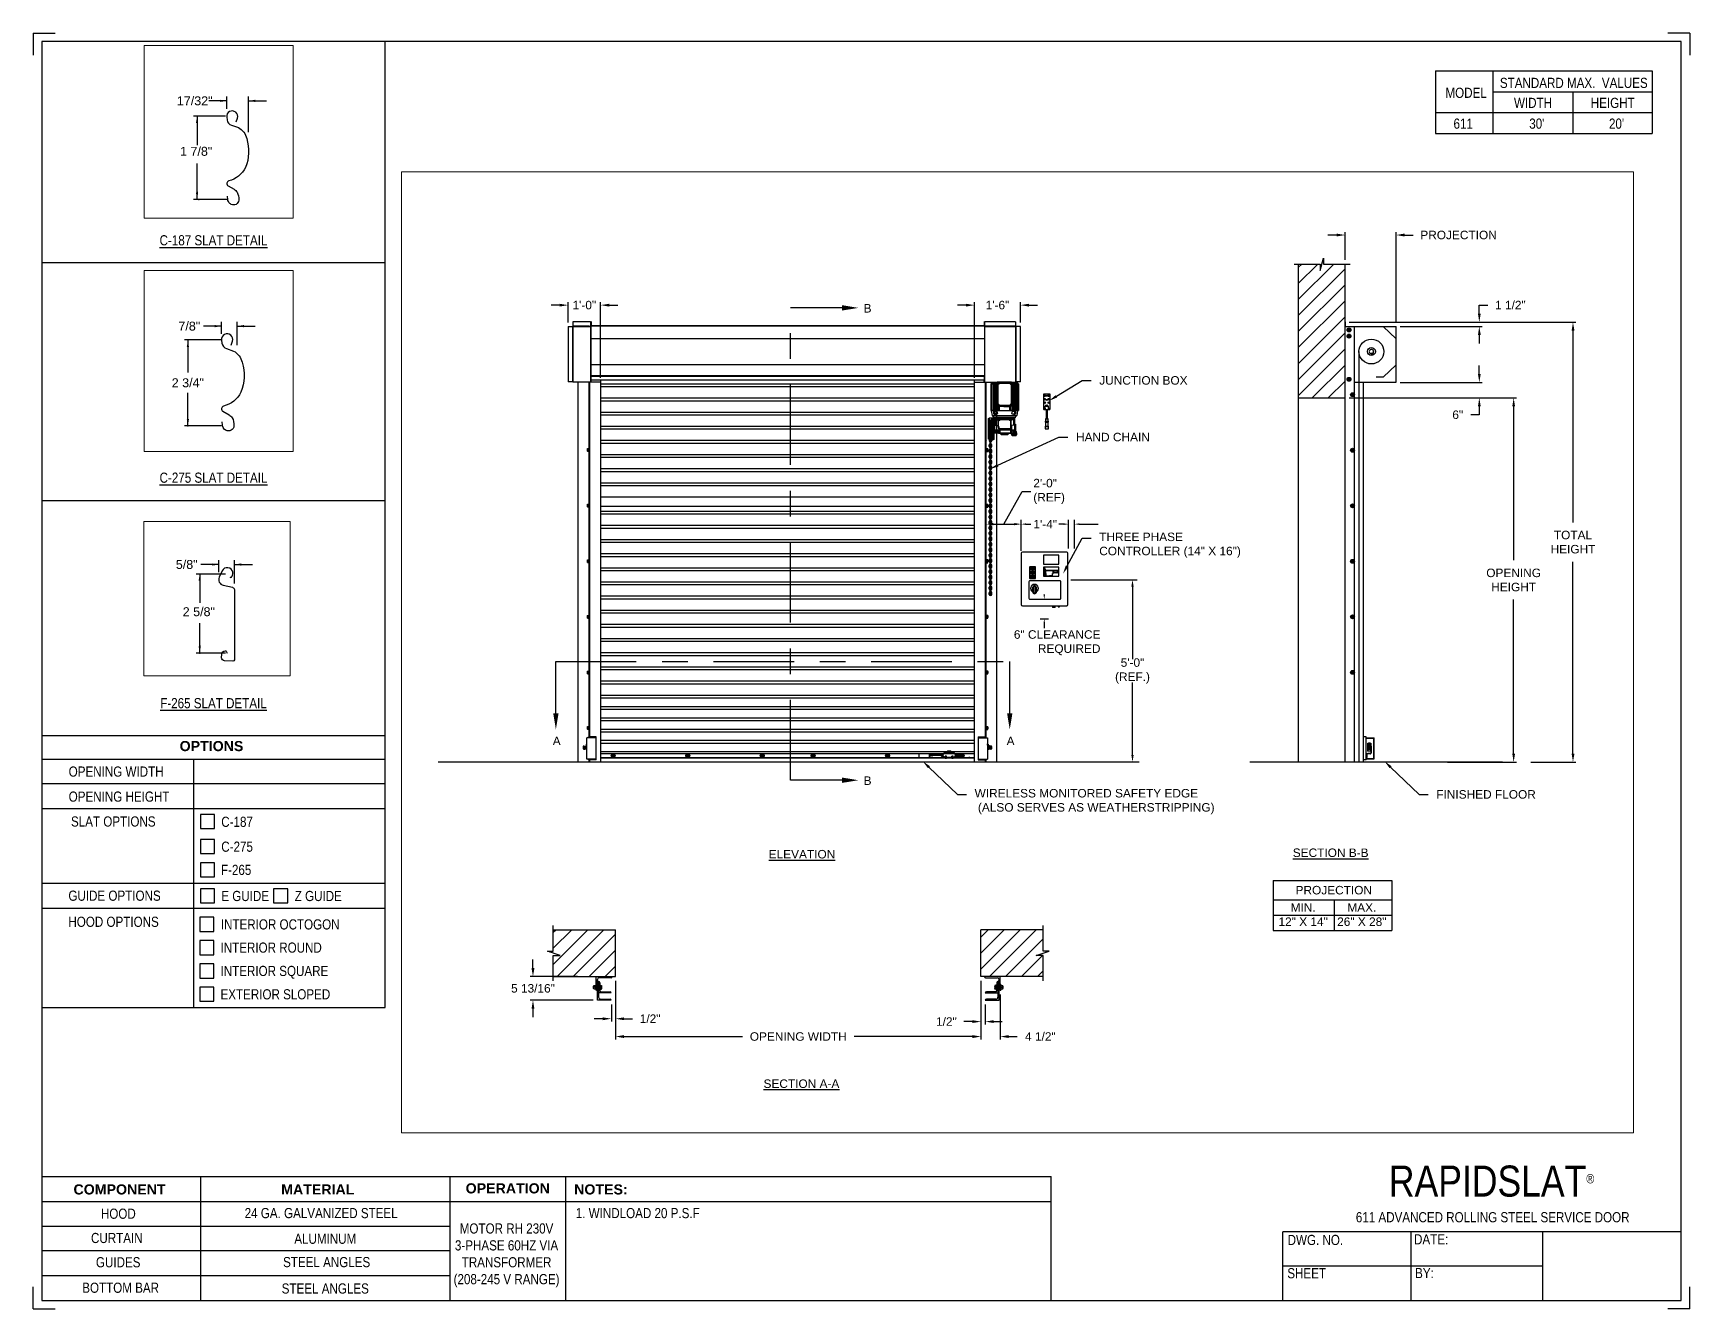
# Paper-space layout '611 RH 230V 3 PHASE' of a CAD drawing. Header units: inches. Extents: x 0.1 to 10.9, y 0.1 to 8.4.
# The model-space entities are those that its viewports show. They can reach past a viewport. Long polylines and large blocks are cut down to what shows.
import ezdxf
from ezdxf import colors
from ezdxf.entities.mleader import LeaderData, LeaderLine
from ezdxf.enums import TextEntityAlignment as Align
from ezdxf.math import Vec2, Vec3

# ---------------------------------------------------------------- set-up
doc = ezdxf.new("R2010")
doc.units = ezdxf.units.IN
doc.header["$LTSCALE"] = 0.25
doc.header["$MEASUREMENT"] = 0
doc.linetypes.add('CENTER', pattern=[2, 1.25, -0.25, 0.25, -0.25])
for name, color, linetype in [('ANNOTATIONS', 1, 'Continuous'), ('DETAILS', 4, 'Continuous'), ('MOTOR RH', 7, 'Continuous'), ('SECTION CUTS', 6, 'CENTER'), ('TITLE BLOCK', 7, 'Continuous')]:
    doc.layers.add(name, color=color, linetype=linetype)
doc.styles.add('ARIAL', font='arial.ttf', dxfattribs={"height": 0.09375})
doc.styles.add('CADdetails-DIMENSIONS', font='ARIALN.TTF', dxfattribs={"height": 2.38})
doc.styles.add('ROMANS', font='Romans', dxfattribs={"height": 0.09375})
doc.styles.get("Standard").update_dxf_attribs({"font": 'romans.shx'})
doc.dimstyles.get("Standard").update_dxf_attribs({"dimscale": 60, "dimtxt": 0.0833, "dimasz": 0.0833, "dimexe": 0.0833, "dimexo": 0.04, "dimgap": 0.09, "dimtad": 0, "dimtih": 1, "dimtoh": 1, "dimdec": 4, "dimzin": 1, "dimdsep": 46, "dimlunit": 4, "dimtxsty": 'Standard', "dimcen": 0.09, "dimclrt": 150, "dimadec": 4, "dimazin": 2, "dimtfac": 1, "dimtdec": 0, "dimtofl": 0, "dimtmove": 0, "dimatfit": 3, "dimfxl": 1, "dimtolj": 1, "dimtzin": 0, "dimlwd": -1, "dimlwe": -1, "dimarcsym": 1})
doc.dimstyles.new('STANDARD$0', dxfattribs={"dimtxt": 0.09375, "dimasz": 0.09375, "dimexe": 0.03125, "dimexo": 0.046875, "dimgap": 0.09, "dimtad": 0, "dimtih": 1, "dimtoh": 1, "dimdec": 4, "dimzin": 0, "dimdsep": 46, "dimtxsty": 'ARIAL', "dimcen": 0.09, "dimadec": 0, "dimazin": 0, "dimtfac": 1, "dimtdec": 4, "dimtofl": 0, "dimtmove": 0, "dimatfit": 1, "dimfxl": 1, "dimtolj": 1, "dimtzin": 0, "dimarcsym": 0})
pattern_1 = [(45, (72.00666, -13.09525), (-0.08838835, 0.08838835), [])]

psp = doc.layouts.new('611 RH 230V 3 PHASE')

# ---------------------------------------------------------------- texts
at = {"layer": 'TITLE BLOCK', "attachment_point": 2, "style": 'CADdetails-DIMENSIONS'}
for s, width, insert, char_height in [('MODEL', 0.28815, (9.45, 8.068), 0.0664), ('STANDARD MAX.  VALUES', 1.75949, (10.155, 8.133), 0.06641), ('WIDTH', 0.42908, (9.888, 8.002), 0.0664), ('HEIGHT', 0.42908, (10.41, 8.002), 0.0664), ('\\pxqc;611', 0.29952, (9.431, 7.866), 0.0664)]:
    psp.add_mtext_dynamic_manual_height_columns(s, width=width, gutter_width=1.363, heights=[0], dxfattribs=dict(at, insert=insert, char_height=char_height))
at = {"layer": 'TITLE BLOCK', "style": 'CADdetails-DIMENSIONS'}
for s, insert, char_height, width, attachment_point in [("30'", (9.913, 7.866), 0.0664, 1.75949, 2), ("20'", (10.435, 7.866), 0.0664, 1.75949, 2), ('{\\LC-187 SLAT DETAIL}', (1.248, 7.102), 0.06641, 1.75949, 2), ('{\\LC-275 SLAT DETAIL}', (1.248, 5.547), 0.06641, 1.75949, 2), ('{\\LF-265 SLAT DETAIL}', (1.248, 4.07), 0.06641, 1.75949, 2), ('{\\fArial|b1|i0|c0|p34;OPTIONS}', (1.235, 3.789), 0.06641, 1.75949, 2), ('OPENING WIDTH', (0.3, 3.622), 0.06641, 1.30693, 1), ('OPENING HEIGHT', (0.3, 3.458), 0.06641, 1.30693, 1), ('SLAT OPTIONS', (0.315, 3.295), 0.06641, 0.59269, 1), ('C-187', (1.299, 3.293), 0.0664, 1.23928, 1), ('C-275', (1.299, 3.13), 0.0664, 1.53035, 1), ('F-265', (1.297, 2.978), 0.0664, 1.53035, 1), ('GUIDE OPTIONS', (0.298, 2.809), 0.06641, 1.30693, 1), ('E GUIDE', (1.299, 2.807), 0.0664, 1.23928, 1), ('Z GUIDE', (1.78, 2.807), 0.0664, 1.23928, 1), ('HOOD OPTIONS', (0.298, 2.638), 0.06641, 1.30693, 1), ('INTERIOR OCTOGON', (1.296, 2.621), 0.06641, 1.23928, 1), ('INTERIOR ROUND', (1.294, 2.469), 0.06641, 1.53035, 1), ('INTERIOR SQUARE', (1.294, 2.316), 0.06641, 1.53035, 1), ('EXTERIOR SLOPED', (1.294, 2.163), 0.06641, 1.53035, 1), ('\\A1;\\pxqc;RAPIDSLAT{\\H0.30337x;\\S® ^ ;}', (10.642, 1.008), 0.20312, 2.03069, 3), ('{\\fArial|b1|i0|c0|p34;COMPONENT}', (0.633, 0.885), 0.06641, 1.75949, 2), ('{\\fArial|b1|i0|c0|p34;MATERIAL}', (1.931, 0.885), 0.06641, 1.75949, 2), ('{\\fArial|b1|i0|c0|p34;OPERATION}', (3.175, 0.892), 0.06641, 1.75949, 2), ('{\\fArial|b1|i0|c0|p34;NOTES:}', (3.785, 0.885), 0.06641, 1.75949, 2), ('HOOD', (0.625, 0.726), 0.0664, 1.75949, 2), ('24 GA. GALVANIZED STEEL', (1.953, 0.73), 0.06641, 1.75949, 2), ('\\pxql;1. WINDLOAD 20 P.S.F ', (5.176, 0.73), 0.06641, 3.11182, 2), ('611 {\\fArial|b0|i0|c0|p34;\u200b}ADVANCED ROLLING STEEL SERVICE DOOR', (9.624, 0.703), 0.06641, 2.79915, 2), ('CURTAIN', (0.615, 0.567), 0.0664, 1.75949, 2), ('ALUMINUM', (1.98, 0.562), 0.0664, 1.75949, 2), ('\\PMOTOR RH 230V 3-PHASE 60HZ VIA TRANSFORMER (208-245 V RANGE)', (3.167, 0.74), 0.06641, 0.76227, 2), ('DWG. NO.', (8.463, 0.554), 0.0664, 1.75949, 2), ('DATE:', (9.221, 0.558), 0.0664, 1.75949, 2), ('GUIDES', (0.624, 0.408), 0.0664, 1.75949, 2), ('STEEL ANGLES', (1.989, 0.409), 0.06641, 1.75949, 2), ('SHEET', (8.406, 0.336), 0.0664, 1.75949, 2), ('BY:', (9.177, 0.337), 0.0664, 1.75949, 2), ('BOTTOM BAR', (0.64, 0.241), 0.0664, 1.75949, 2), ('STEEL ANGLES', (1.98, 0.236), 0.06641, 1.75949, 2)]:
    psp.add_mtext(s, dxfattribs=dict(at, insert=insert, char_height=char_height, width=width, attachment_point=attachment_point))

msp = doc.modelspace()

# ---------------------------------------------------------------- texts
at = {"layer": 'ANNOTATIONS', "style": 'ARIAL'}
for s, p in [('1 7/8"', (244.84993, 236.74008)), ('2 5/8"', (247.99493, 236.69369))]:
    msp.add_text(s, height=0.09375, dxfattribs=at).set_placement(p)
msp.add_text('2 3/4"', height=0.09375, dxfattribs=at).set_placement((246.50776, 236.72135), align=Align.MIDDLE_CENTER)
at = {"layer": 'ANNOTATIONS', "char_height": 0.09375, "style": 'ARIAL'}
for s, insert, attachment_point in [('2\'-0"\\P(REF)', (255.79235, 243.09185), 4), ('1\'-4"', (255.79357, 242.73092), 4), ('6" CLEARANCE\\PREQUIRED', (256.53393, 241.42127), 6), ('5\'-0"\\P(REF.)', (256.88713, 241.11038), 5), ('17/32"', (245.00348, 237.31561), 5), ('7/8"', (246.52302, 237.3145), 5), ('\\A1;5/8"', (248.03692, 237.2352), 5)]:
    msp.add_mtext(s, dxfattribs=dict(at, insert=insert, attachment_point=attachment_point))
at = {"layer": 'ANNOTATIONS', "char_height": 0.09375, "attachment_point": 2, "style": 'ARIAL'}
for s, insert, width in [('{\\LELEVATION}', (253.23901, 239.13353), 3.0834986), ('{\\LSECTION B-B}', (259.0745, 239.1495), 1.3823677), ('{\\LSECTION A-A}', (253.2331, 236.59935), 1.3823677)]:
    msp.add_mtext(s, dxfattribs=dict(at, insert=insert, width=width))
for s, width, insert in [('PROJECTION ', 1.7594917, (259.10892, 238.7364)), ('MIN.\\P12" X 14" ', 0.6711642, (258.7708, 238.5444)), ('MAX.\\P26" X 28"', 0.6567117, (259.41823, 238.5444))]:
    msp.add_mtext_dynamic_manual_height_columns(s, width=width, gutter_width=1.36268, heights=[0], dxfattribs=dict(at, insert=insert))
at = {"layer": 'SECTION CUTS', "style": 'ARIAL'}
for s, p in [('B', (253.91966, 245.06692)), ('A', (250.48836, 240.29047)), ('A', (255.49789, 240.29047)), ('B', (253.91966, 239.85164))]:
    msp.add_text(s, height=0.09375, dxfattribs=at).set_placement(p)

# ---------------------------------------------------------------- blocks, each defined once
blk = doc.blocks.new('*D60')
at = {"layer": 'ANNOTATIONS', "color": 0, "lineweight": -2, "transparency": 16777216}
for p, q in [((250.27, 237.829), (250.27, 237.923)), ((250.76, 237.736), (250.239, 237.736)), ((250.935, 237.474), (250.239, 237.474)), ((250.27, 237.38), (250.27, 237.287))]:
    blk.add_line(p, q, dxfattribs=at)
at = {"layer": 'ANNOTATIONS', "color": 0, "transparency": 16777216}
for points in [[(250.254, 237.829), (250.286, 237.829), (250.27, 237.736)], [(250.254, 237.38), (250.286, 237.38), (250.27, 237.474)]]:
    blk.add_solid(points, dxfattribs=at)
at = {"layer": 'defpoints', "color": 0, "transparency": 16777216}
for p in [(250.806, 237.736), (250.27, 237.474), (250.981, 237.474)]:
    blk.add_point(p, dxfattribs=at)
at = {"layer": 'ANNOTATIONS', "color": 0, "transparency": 16777216, "insert": (250.27, 237.605), "char_height": 0.09375, "attachment_point": 5, "style": 'ARIAL'}
blk.add_mtext('\\A1;5 13/16"', dxfattribs=at)
blk = doc.blocks.new('*D61')
at = {"layer": 'ANNOTATIONS', "color": 0, "lineweight": -2, "transparency": 16777216}
for p, q in [((255.215, 237.689), (255.215, 237.207)), ((255.262, 237.427), (255.262, 237.207)), ((255.121, 237.238), (255.027, 237.238)), ((255.355, 237.238), (255.449, 237.238))]:
    blk.add_line(p, q, dxfattribs=at)
at = {"layer": 'ANNOTATIONS', "color": 0, "transparency": 16777216}
for points in [[(255.121, 237.254), (255.121, 237.223), (255.215, 237.238)], [(255.355, 237.254), (255.355, 237.223), (255.262, 237.238)]]:
    blk.add_solid(points, dxfattribs=at)
at = {"layer": 'defpoints', "color": 0, "transparency": 16777216}
for p in [(255.215, 237.736), (255.262, 237.474), (255.262, 237.238)]:
    blk.add_point(p, dxfattribs=at)
at = {"layer": 'ANNOTATIONS', "color": 0, "transparency": 16777216, "insert": (254.833, 237.238), "char_height": 0.0938, "attachment_point": 5, "style": 'ARIAL'}
blk.add_mtext('\\A1;1/2"', dxfattribs=at)
blk = doc.blocks.new('*D62')
at = {"layer": 'ANNOTATIONS', "color": 0, "lineweight": -2, "transparency": 16777216}
for p, q in [((251.181, 237.689), (251.181, 237.238)), ((251.041, 237.27), (250.947, 237.27)), ((251.135, 237.427), (251.135, 237.238)), ((251.275, 237.27), (251.369, 237.27))]:
    blk.add_line(p, q, dxfattribs=at)
at = {"layer": 'ANNOTATIONS', "color": 0, "transparency": 16777216}
for points in [[(251.041, 237.285), (251.041, 237.254), (251.135, 237.27)], [(251.275, 237.285), (251.275, 237.254), (251.181, 237.27)]]:
    blk.add_solid(points, dxfattribs=at)
at = {"layer": 'defpoints', "color": 0, "transparency": 16777216}
for p in [(251.181, 237.736), (251.135, 237.474), (251.135, 237.27)]:
    blk.add_point(p, dxfattribs=at)
at = {"layer": 'ANNOTATIONS', "color": 0, "transparency": 16777216, "insert": (251.563, 237.27), "char_height": 0.0938, "attachment_point": 5, "style": 'ARIAL'}
blk.add_mtext('\\A1;1/2"', dxfattribs=at)
blk = doc.blocks.new('*D63')
at = {"layer": 'ANNOTATIONS', "color": 0, "lineweight": -2, "transparency": 16777216}
for p, q in [((255.05, 245.149), (254.956, 245.149)), ((255.144, 244.347), (255.144, 245.18)), ((255.65, 244.959), (255.65, 245.18)), ((255.744, 245.149), (255.837, 245.149))]:
    blk.add_line(p, q, dxfattribs=at)
at = {"layer": 'ANNOTATIONS', "color": 0, "transparency": 16777216}
for points in [[(255.05, 245.164), (255.05, 245.133), (255.144, 245.149)], [(255.744, 245.164), (255.744, 245.133), (255.65, 245.149)]]:
    blk.add_solid(points, dxfattribs=at)
at = {"layer": 'defpoints', "color": 0, "transparency": 16777216}
for p in [(255.65, 245.149), (255.65, 244.912), (255.144, 244.3)]:
    blk.add_point(p, dxfattribs=at)
at = {"layer": 'ANNOTATIONS', "color": 0, "transparency": 16777216, "insert": (255.397, 245.149), "char_height": 0.0938, "attachment_point": 5, "style": 'ARIAL'}
blk.add_mtext('\\A1;1\'-6"', dxfattribs=at)
blk = doc.blocks.new('*D64')
at = {"layer": 'ANNOTATIONS', "color": 0, "lineweight": -2, "transparency": 16777216}
for p, q in [((250.563, 245.149), (250.47, 245.149)), ((250.657, 244.959), (250.657, 245.18)), ((251.017, 244.347), (251.017, 245.18)), ((251.111, 245.149), (251.205, 245.149))]:
    blk.add_line(p, q, dxfattribs=at)
at = {"layer": 'ANNOTATIONS', "color": 0, "transparency": 16777216}
for points in [[(250.563, 245.164), (250.563, 245.133), (250.657, 245.149)], [(251.111, 245.164), (251.111, 245.133), (251.017, 245.149)]]:
    blk.add_solid(points, dxfattribs=at)
at = {"layer": 'defpoints', "color": 0, "transparency": 16777216}
for p in [(251.017, 245.149), (250.657, 244.913), (251.017, 244.3)]:
    blk.add_point(p, dxfattribs=at)
at = {"layer": 'ANNOTATIONS', "color": 0, "transparency": 16777216, "insert": (250.837, 245.149), "char_height": 0.0938, "attachment_point": 5, "style": 'ARIAL'}
blk.add_mtext('\\A1;1\'-0"', dxfattribs=at)
blk = doc.blocks.new('*D65')
at = {"layer": 'ANNOTATIONS', "color": 0, "lineweight": -2, "transparency": 16777216}
for p, q in [((255.215, 237.689), (255.215, 237.042)), ((255.427, 237.539), (255.427, 237.042)), ((255.121, 237.073), (255.027, 237.073)), ((255.521, 237.073), (255.615, 237.073))]:
    blk.add_line(p, q, dxfattribs=at)
at = {"layer": 'ANNOTATIONS', "color": 0, "transparency": 16777216}
for points in [[(255.121, 237.089), (255.121, 237.057), (255.215, 237.073)], [(255.521, 237.089), (255.521, 237.057), (255.427, 237.073)]]:
    blk.add_solid(points, dxfattribs=at)
at = {"layer": 'defpoints', "color": 0, "transparency": 16777216}
for p in [(255.215, 237.736), (255.427, 237.586), (255.427, 237.073)]:
    blk.add_point(p, dxfattribs=at)
at = {"layer": 'ANNOTATIONS', "color": 0, "transparency": 16777216, "insert": (255.87, 237.073), "char_height": 0.0938, "attachment_point": 5, "style": 'ARIAL'}
blk.add_mtext('\\A1;4 1/2"', dxfattribs=at)
blk = doc.blocks.new('*D54')
at = {"layer": 'ANNOTATIONS', "color": 0, "lineweight": -2, "transparency": 16777216}
for p, q in [((251.181, 237.689), (251.181, 237.042)), ((255.215, 237.689), (255.215, 237.042)), ((251.275, 237.073), (252.582, 237.073)), ((255.121, 237.073), (253.814, 237.073))]:
    blk.add_line(p, q, dxfattribs=at)
at = {"layer": 'ANNOTATIONS', "color": 0, "transparency": 16777216}
for points in [[(251.275, 237.089), (251.275, 237.057), (251.181, 237.073)], [(255.121, 237.089), (255.121, 237.057), (255.215, 237.073)]]:
    blk.add_solid(points, dxfattribs=at)
at = {"layer": 'defpoints', "color": 0, "transparency": 16777216}
for p in [(251.181, 237.736), (255.215, 237.736), (255.215, 237.073)]:
    blk.add_point(p, dxfattribs=at)
at = {"layer": 'ANNOTATIONS', "color": 0, "transparency": 16777216, "insert": (253.198, 237.073), "char_height": 0.09375, "attachment_point": 5, "style": 'ARIAL'}
blk.add_mtext('\\A1;OPENING WIDTH', dxfattribs=at)
blk = doc.blocks.new('*D55')
at = {"layer": 'ANNOTATIONS', "color": 0, "lineweight": -2, "transparency": 16777216}
for p, q in [((259.233, 245.649), (259.233, 245.954)), ((259.797, 244.96), (259.797, 245.954)), ((259.139, 245.923), (259.045, 245.923)), ((259.89, 245.923), (259.984, 245.923))]:
    blk.add_line(p, q, dxfattribs=at)
at = {"layer": 'ANNOTATIONS', "color": 0, "transparency": 16777216}
for points in [[(259.139, 245.939), (259.139, 245.907), (259.233, 245.923)], [(259.89, 245.939), (259.89, 245.907), (259.797, 245.923)]]:
    blk.add_solid(points, dxfattribs=at)
at = {"layer": 'defpoints', "color": 0, "transparency": 16777216}
for p in [(259.797, 245.923), (259.233, 245.602), (259.797, 244.913)]:
    blk.add_point(p, dxfattribs=at)
at = {"layer": 'ANNOTATIONS', "color": 0, "transparency": 16777216, "insert": (260.486, 245.923), "char_height": 0.09375, "attachment_point": 5, "style": 'ARIAL'}
blk.add_mtext('\\A1;PROJECTION ', dxfattribs=at)
blk = doc.blocks.new('*D56')
at = {"layer": 'ANNOTATIONS', "color": 0, "lineweight": -2, "transparency": 16777216}
for p, q in [((259.28, 244.125), (261.126, 244.125)), ((261.094, 244.031), (261.094, 242.332)), ((261.094, 240.197), (261.094, 241.897)), ((260.364, 240.103), (261.126, 240.103))]:
    blk.add_line(p, q, dxfattribs=at)
at = {"layer": 'ANNOTATIONS', "color": 0, "transparency": 16777216}
for points in [[(261.079, 244.031), (261.11, 244.031), (261.094, 244.125)], [(261.079, 240.197), (261.11, 240.197), (261.094, 240.103)]]:
    blk.add_solid(points, dxfattribs=at)
at = {"layer": 'defpoints', "color": 0, "transparency": 16777216}
for p in [(259.233, 244.125), (260.317, 240.103), (261.094, 240.103)]:
    blk.add_point(p, dxfattribs=at)
at = {"layer": 'ANNOTATIONS', "color": 0, "transparency": 16777216, "insert": (261.094, 242.114), "char_height": 0.09375, "attachment_point": 5, "style": 'ARIAL'}
blk.add_mtext('\\A1;OPENING\\PHEIGHT', dxfattribs=at)
blk = doc.blocks.new('*D57')
at = {"layer": 'ANNOTATIONS', "color": 0, "lineweight": -2, "transparency": 16777216}
for p, q in [((259.28, 244.961), (261.781, 244.961)), ((261.749, 244.867), (261.749, 242.75)), ((261.749, 240.197), (261.749, 242.315)), ((261.284, 240.103), (261.781, 240.103))]:
    blk.add_line(p, q, dxfattribs=at)
at = {"layer": 'ANNOTATIONS', "color": 0, "transparency": 16777216}
for points in [[(261.734, 244.867), (261.765, 244.867), (261.749, 244.961)], [(261.734, 240.197), (261.765, 240.197), (261.749, 240.103)]]:
    blk.add_solid(points, dxfattribs=at)
at = {"layer": 'defpoints', "color": 0, "transparency": 16777216}
for p in [(259.233, 244.961), (261.237, 240.103), (261.749, 240.103)]:
    blk.add_point(p, dxfattribs=at)
at = {"layer": 'ANNOTATIONS', "color": 0, "transparency": 16777216, "insert": (261.749, 242.532), "char_height": 0.0938, "attachment_point": 5, "style": 'ARIAL'}
blk.add_mtext('\\A1;TOTAL\\PHEIGHT', dxfattribs=at)
blk = doc.blocks.new('*D58')
at = {"layer": 'ANNOTATIONS', "color": 0, "lineweight": -2, "transparency": 16777216}
for p, q in [((260.715, 244.39), (260.715, 244.483)), ((259.841, 244.296), (260.746, 244.296)), ((259.841, 244.125), (260.746, 244.125)), ((260.715, 243.938), (260.621, 243.938)), ((260.715, 244.031), (260.715, 243.938))]:
    blk.add_line(p, q, dxfattribs=at)
at = {"layer": 'ANNOTATIONS', "color": 0, "transparency": 16777216}
for points in [[(260.7, 244.39), (260.731, 244.39), (260.715, 244.296)], [(260.7, 244.031), (260.731, 244.031), (260.715, 244.125)]]:
    blk.add_solid(points, dxfattribs=at)
at = {"layer": 'defpoints', "color": 0, "transparency": 16777216}
for p in [(259.794, 244.296), (259.794, 244.125), (260.715, 244.125)]:
    blk.add_point(p, dxfattribs=at)
at = {"layer": 'ANNOTATIONS', "color": 0, "transparency": 16777216, "insert": (260.477, 243.938), "char_height": 0.0938, "attachment_point": 5, "style": 'ARIAL'}
blk.add_mtext('\\A1;6"', dxfattribs=at)
blk = doc.blocks.new('*D59')
at = {"layer": 'ANNOTATIONS', "color": 0, "lineweight": -2, "transparency": 16777216}
for p, q in [((260.715, 245.055), (260.715, 245.149)), ((260.715, 245.149), (260.809, 245.149)), ((259.843, 244.961), (260.746, 244.961)), ((259.843, 244.913), (260.746, 244.913)), ((260.715, 244.82), (260.715, 244.726))]:
    blk.add_line(p, q, dxfattribs=at)
at = {"layer": 'ANNOTATIONS', "color": 0, "transparency": 16777216}
for points in [[(260.7, 245.055), (260.731, 245.055), (260.715, 244.961)], [(260.7, 244.82), (260.731, 244.82), (260.715, 244.913)]]:
    blk.add_solid(points, dxfattribs=at)
at = {"layer": 'defpoints', "color": 0, "transparency": 16777216}
for p in [(259.797, 244.961), (259.797, 244.913), (260.715, 244.961)]:
    blk.add_point(p, dxfattribs=at)
at = {"layer": 'ANNOTATIONS', "color": 0, "transparency": 16777216, "insert": (261.058, 245.149), "char_height": 0.0938, "attachment_point": 5, "style": 'ARIAL'}
blk.add_mtext('\\A1;1 1/2"', dxfattribs=at)

# ---------------------------------------------------------------- dimensions: what is measured, and where the dimension line sits
at = {"layer": 'ANNOTATIONS'}
dim = msp.add_linear_dim(base=(259.79658, 245.92298), p1=(259.2327, 245.60178), p2=(259.79658, 244.91339), text='PROJECTION ', dimstyle='STANDARD$0', dxfattribs=at)
dim.commit()
dim.dimension.update_dxf_attribs({"geometry": '*D55', "text_midpoint": (260.48569, 245.92298)})
for base, p1, p2, text, picture, middle in [((260.71525, 244.96103), (259.79658, 244.91339), (259.79658, 244.96103), '1 1/2"', '*D59', (261.05769, 245.14853)), ((261.74928, 240.10342), (259.2327, 244.96103), (261.23723, 240.10342), 'TOTAL\\PHEIGHT', '*D57', (261.74928, 242.53223)), ((260.71525, 244.12505), (259.79445, 244.29598), (259.79445, 244.12505), '6"', '*D58', (260.47737, 243.93755)), ((261.09429, 240.10342), (259.2327, 244.12505), (260.31689, 240.10342), 'OPENING\\PHEIGHT', '*D56', (261.09429, 242.11424))]:
    dim = msp.add_linear_dim(base=base, p1=p1, p2=p2, angle=90, text=text, dimstyle='STANDARD$0', dxfattribs=at)
    dim.commit()
    dim.dimension.update_dxf_attribs({"geometry": picture, "text_midpoint": middle})
for base, p1, p2, text, picture, middle in [((251.01742, 245.14882), (250.65722, 244.91253), (251.01742, 244.3), '1\'-0"', '*D64', (250.83732, 245.14882)), ((255.64986, 245.14882), (255.14392, 244.3), (255.64986, 244.91215), '1\'-6"', '*D63', (255.39689, 245.14882)), ((255.26166, 237.23838), (255.21479, 237.73574), (255.26166, 237.47405), '1/2"', '*D61', (254.83321, 237.23838)), ((255.42729, 237.07293), (255.21479, 237.73574), (255.42729, 237.58574), '4 1/2"', '*D65', (255.86978, 237.07293))]:
    dim = msp.add_linear_dim(base=base, p1=p1, p2=p2, text=text, dimstyle='STANDARD$0', dxfattribs=at)
    dim.commit()
    dim.dimension.update_dxf_attribs({"geometry": picture, "text_midpoint": middle, "dimtype": 160})
for base, p1, p2, angle, text, picture, middle in [((250.2701, 237.47405), (250.80645, 237.73573), (250.98145, 237.47405), 90, '5 13/16"', '*D60', (250.2701, 237.60489)), ((251.13458, 237.26963), (251.18145, 237.73574), (251.13458, 237.47405), 180, '1/2"', '*D62', (251.56303, 237.26963))]:
    dim = msp.add_linear_dim(base=base, p1=p1, p2=p2, angle=angle, text=text, dimstyle='STANDARD$0', dxfattribs=at)
    dim.commit()
    dim.dimension.update_dxf_attribs({"geometry": picture, "text_midpoint": middle, "dimtype": 160})
dim = msp.add_aligned_dim(p1=(251.18145, 237.73574), p2=(255.21479, 237.73574), distance=-0.6628, text='OPENING WIDTH', dimstyle='STANDARD$0', dxfattribs=at)
dim.commit()
dim.dimension.update_dxf_attribs({"geometry": '*D54', "text_midpoint": (253.19812, 237.07293)})

# ---------------------------------------------------------------- hatches: boundary and pattern name
at = {"layer": 'MOTOR RH'}
h = msp.add_hatch(dxfattribs=at)
h.set_pattern_fill('ANSI31', color=256, style=0)
h.set_pattern_definition(pattern_1)
h.paths.add_polyline_path([(258.71707, 244.12505), (259.2327, 244.12505), (259.2327, 245.60178), (258.9962, 245.60178), (258.9962, 245.66644), (258.95779, 245.53308), (258.95779, 245.60178), (258.71707, 245.60178)])
h = msp.add_hatch(dxfattribs=at)
h.set_pattern_fill('ANSI31', color=256, style=0)
h.set_pattern_definition(pattern_1)
h.paths.add_polyline_path([(251.18145, 238.25136), (250.49395, 238.25136), (250.49395, 238.01416), (250.42985, 238.01416), (250.57192, 237.96726), (250.49395, 237.96726), (250.49395, 237.73574), (251.18145, 237.73574), (251.18145, 237.89824)])
h = msp.add_hatch(dxfattribs=at)
h.set_pattern_fill('ANSI31', color=256, style=0)
h.set_pattern_definition(pattern_1)
h.paths.add_polyline_path([(255.96639, 238.01416), (255.90229, 238.01416), (255.90229, 238.25136), (255.21479, 238.25136), (255.21479, 237.73574), (255.23296, 237.73574), (255.90229, 237.73574), (255.90229, 237.96726), (255.82432, 237.96726)])

# ---------------------------------------------------------------- linework, layer by layer
at = {"layer": 'ANNOTATIONS'}
for p, q in [((255.34947, 242.73092), (255.58151, 242.73092)), ((255.65918, 242.43625), (255.65918, 242.77806)), ((255.71232, 242.73092), (255.76546, 242.73092)), ((256.12722, 242.73092), (256.07408, 242.73092)), ((256.18066, 242.46136), (256.18066, 242.77806)), ((256.24634, 242.46136), (256.24634, 242.77806)), ((256.29948, 242.73092), (256.50868, 242.73092)), ((256.20661, 242.11772), (256.93823, 242.11772)), ((256.88713, 242.04006), (256.88713, 241.23964)), ((255.8663, 241.90233), (255.96056, 241.90233)), ((255.8663, 241.68703), (255.96056, 241.68703)), ((255.91343, 241.63389), (255.91343, 241.58075)), ((256.88713, 240.18109), (256.88713, 240.98112)), ((258.44023, 238.79583), (258.44023, 238.24446)), ((258.44023, 238.79583), (259.748, 238.79583)), ((259.748, 238.79583), (259.748, 238.24446)), ((258.44023, 238.58436), (259.748, 238.58436)), ((259.11309, 238.58436), (259.11309, 238.24446)), ((258.44023, 238.41441), (259.748, 238.41441)), ((258.44023, 238.24446), (259.748, 238.24446)), ((245.34033, 237.31561), (245.15283, 237.31561)), ((245.34033, 237.23385), (245.34033, 237.36248)), ((245.56771, 236.98831), (245.56771, 237.36248)), ((245.56771, 237.31561), (245.75521, 237.31561)), ((246.85988, 237.3145), (246.67238, 237.3145)), ((246.85988, 237.23275), (246.85988, 237.36138)), ((247.02439, 237.11439), (247.02439, 237.36138)), ((247.02439, 237.3145), (247.21189, 237.3145)), ((248.37377, 237.15345), (248.37377, 237.28207)), ((248.53829, 237.03509), (248.53829, 237.28207)), ((245.3268, 237.15454), (244.9893, 237.15454)), ((245.02778, 237.15454), (245.02778, 236.85297)), ((246.85905, 237.17137), (246.47112, 237.17137)), ((246.50776, 237.17137), (246.50776, 236.82835)), ((248.4421, 237.13477), (248.1343, 237.13477)), ((248.17278, 237.13477), (248.17278, 236.8332)), ((248.37377, 237.2352), (248.18627, 237.2352)), ((248.53829, 237.2352), (248.72579, 237.2352)), ((245.02778, 236.28266), (245.02778, 236.65985)), ((246.50776, 236.27133), (246.50776, 236.61435)), ((248.17278, 236.30755), (248.17278, 236.62224)), ((245.35493, 236.28266), (244.9893, 236.28266)), ((246.85905, 236.27133), (246.47112, 236.27133)), ((248.4421, 236.30755), (248.1343, 236.30755))]:
    msp.add_line(p, q, dxfattribs=at)
for p in [(248.50247, 237.10325), (245.02778, 236.35717), (245.04555, 236.28266), (246.50776, 236.27133), (248.17278, 236.38206), (248.17278, 236.30755)]:
    msp.add_point(p, dxfattribs=at)
for points in [[(255.34947, 242.71798), (255.34947, 242.74387), (255.27181, 242.73092)], [(255.58151, 242.71798), (255.58151, 242.74387), (255.65918, 242.73092)], [(255.71232, 242.73978), (255.71232, 242.72207), (255.65918, 242.73092)], [(256.12722, 242.73978), (256.12722, 242.72207), (256.18036, 242.73092)], [(256.29948, 242.73978), (256.29948, 242.72207), (256.24634, 242.73092)], [(255.90458, 241.95547), (255.92229, 241.95547), (255.91343, 241.90233)], [(256.87419, 242.04006), (256.90007, 242.04006), (256.88713, 242.11772)], [(255.90458, 241.63389), (255.92229, 241.63389), (255.91343, 241.68703)], [(256.87419, 240.18109), (256.90007, 240.18109), (256.88713, 240.10342)], [(245.27001, 237.30389), (245.27001, 237.32733), (245.34033, 237.31561)], [(245.63803, 237.32733), (245.63803, 237.30389), (245.56771, 237.31561)], [(246.78956, 237.30278), (246.78956, 237.32622), (246.85988, 237.3145)], [(247.09472, 237.32622), (247.09472, 237.30278), (247.02439, 237.3145)], [(245.0395, 237.08422), (245.01605, 237.08422), (245.02778, 237.15454)], [(246.51948, 237.09527), (246.49604, 237.09527), (246.50776, 237.16559)], [(248.1845, 237.06445), (248.16106, 237.06445), (248.17278, 237.13477)], [(248.30345, 237.22348), (248.30345, 237.24692), (248.37377, 237.2352)], [(248.60861, 237.24692), (248.60861, 237.22348), (248.53829, 237.2352)], [(245.0395, 236.35298), (245.01605, 236.35298), (245.02778, 236.28266)], [(246.51948, 236.34166), (246.49604, 236.34166), (246.50776, 236.27133)], [(248.1845, 236.37787), (248.16106, 236.37787), (248.17278, 236.30755)]]:
    msp.add_solid(points, dxfattribs=at)
at = {"layer": 'DETAILS'}
for points in [[(245.4384, 237.09642), (245.45095, 237.13474, 1.25136537), (245.33908, 237.1453), (245.34288, 237.11585, 0.28712033), (245.38863, 237.06013), (245.46034, 237.03604, -0.22337537), (245.54797, 236.9213, -0.17060067), (245.53567, 236.61778, -0.22026111), (245.35954, 236.47658, 0.64862145), (245.35365, 236.42514), (245.41526, 236.38872, -0.11918191), (245.44651, 236.35834, -0.14967798), (245.46556, 236.2766), (245.46541, 236.27487, -0.533076), (245.38493, 236.23049, -0.02656611), (245.36962, 236.23998, -0.19330383), (245.35011, 236.2826), (245.34663, 236.31766)], [(246.96269, 237.11613), (246.97564, 237.15567, 1.25136537), (246.86021, 237.16657), (246.86413, 237.13618, 0.28712033), (246.91134, 237.07868), (246.98533, 237.05382, -0.22337537), (247.07575, 236.93543, -0.17060067), (247.06306, 236.62225, -0.22026111), (246.88132, 236.47655, 0.64862142), (246.87525, 236.42347), (246.93882, 236.38589, -0.11918191), (246.97106, 236.35455, -0.14967798), (246.99072, 236.2702), (246.99056, 236.26842, -0.533076), (246.90752, 236.22262, -0.02656611), (246.89172, 236.23242, -0.19330383), (246.87159, 236.2764), (246.868, 236.31257)], [(248.4921, 237.09806, 0.33746117), (248.51903, 237.13612), (248.51871, 237.154, 0.73725505), (248.40856, 237.16886), (248.37775, 237.10244, 0.47976839), (248.41956, 237.01812), (248.51798, 236.99655, -0.21720182), (248.53829, 236.97259), (248.53829, 236.23788, -0.36619075), (248.51855, 236.22246), (248.43389, 236.22518, -0.41028649), (248.40262, 236.25869), (248.40456, 236.29599, -0.37745755), (248.43839, 236.33231, -0.31905635), (248.45027, 236.32683), (248.46134, 236.30755)]]:
    msp.add_lwpolyline(points, format="xyb", dxfattribs=at)
at = {"layer": 'MOTOR RH'}
for p, q in [((258.67069, 245.60178), (258.95779, 245.60178)), ((258.71707, 245.60178), (258.71707, 240.10342)), ((258.95779, 245.53308), (258.9962, 245.66644)), ((258.95779, 245.60178), (258.95779, 245.53308)), ((258.9962, 245.66644), (258.9962, 245.60178)), ((258.9962, 245.60178), (259.2914, 245.60178)), ((259.2327, 240.10342), (259.2327, 245.60178)), ((250.65722, 244.91253), (250.71051, 244.91253)), ((250.70517, 244.91253), (250.70517, 244.30293)), ((250.70838, 244.30293), (250.70838, 244.91253)), ((250.71051, 244.96582), (250.71051, 244.30293)), ((250.88953, 244.91787), (250.71051, 244.91787)), ((250.71051, 244.91466), (250.90447, 244.91466)), ((250.88953, 244.91466), (250.88953, 244.91812)), ((250.88953, 244.91812), (250.91296, 244.91812)), ((250.89806, 244.91466), (250.89806, 244.91812)), ((250.90447, 244.96582), (250.90447, 244.91812)), ((250.90447, 244.91466), (250.90447, 244.3)), ((250.90447, 244.91386), (250.91296, 244.91386)), ((250.91296, 244.96661), (250.91296, 244.91812)), ((255.25261, 244.91865), (250.91296, 244.91865)), ((250.91296, 244.32505), (250.91296, 244.91519)), ((255.25261, 244.91519), (250.91296, 244.91519)), ((255.25261, 244.91812), (255.25261, 244.96661)), ((255.27181, 244.91812), (255.25261, 244.91812)), ((255.25261, 244.91519), (255.25261, 244.32505)), ((255.25261, 244.91386), (255.25687, 244.91386)), ((255.25687, 244.91812), (255.25687, 244.96582)), ((255.25687, 244.29919), (255.25687, 244.91466)), ((255.25687, 244.91466), (255.5962, 244.91466)), ((255.26328, 244.91466), (255.26328, 244.91812)), ((255.27181, 244.91466), (255.27181, 244.91812)), ((255.5962, 244.91787), (255.27181, 244.91787)), ((255.5962, 244.96582), (255.5962, 244.3017)), ((255.5979, 244.91215), (255.5979, 244.3017)), ((255.59871, 244.91215), (255.59871, 244.3017)), ((255.64986, 244.91215), (255.59871, 244.91215)), ((255.60191, 244.3017), (255.60191, 244.91215)), ((259.2327, 244.90743), (259.23452, 244.90743)), ((259.2335, 244.96103), (259.2335, 244.91206)), ((259.23402, 244.91314), (259.23452, 244.91314)), ((259.23452, 240.1061), (259.23452, 244.91339)), ((259.23452, 244.91339), (259.79658, 244.91339)), ((259.23563, 244.91419), (259.23563, 244.96103)), ((259.23563, 244.91419), (259.23644, 244.91419)), ((259.23644, 244.91419), (259.23644, 244.96103)), ((259.33672, 240.1061), (259.33672, 244.91339)), ((259.6521, 244.91339), (259.79658, 244.7758)), ((259.79658, 244.29598), (259.79658, 244.91339)), ((255.25261, 244.7758), (250.91296, 244.7758)), ((259.28113, 244.88749), (259.28167, 244.88915)), ((259.28113, 244.81936), (259.28167, 244.82102)), ((259.2829, 244.88647), (259.28381, 244.88826)), ((259.2829, 244.81834), (259.28381, 244.82013)), ((259.28988, 244.88244), (259.28988, 244.88244)), ((259.28988, 244.86769), (259.28988, 244.86769)), ((259.28988, 244.81431), (259.28988, 244.81431)), ((259.28988, 244.79956), (259.28988, 244.79956)), ((259.23452, 244.72825), (259.2327, 244.72825)), ((259.38675, 244.63662), (259.38675, 240.10342)), ((259.5213, 244.61796), (259.53305, 244.62004)), ((259.52337, 244.60622), (259.5213, 244.61796)), ((259.53512, 244.60829), (259.52337, 244.60622)), ((259.53305, 244.62004), (259.53512, 244.60829)), ((259.54672, 244.64425), (259.54655, 244.644)), ((259.54772, 244.63736), (259.54796, 244.63719)), ((255.25261, 244.48955), (250.91296, 244.48955)), ((259.6521, 244.35196), (259.79658, 244.48955)), ((250.7105, 244.30293), (250.65722, 244.30293)), ((251.01742, 244.3), (250.71226, 244.3)), ((250.77017, 240.10529), (250.77017, 244.3)), ((250.88953, 240.38253), (250.88953, 244.3)), ((250.89806, 240.38253), (250.89806, 244.3)), ((250.90447, 244.3685), (250.91296, 244.3685)), ((250.90788, 244.31279), (250.90788, 244.35542)), ((250.90788, 244.34775), (250.91085, 244.34775)), ((250.90788, 244.33604), (250.91085, 244.33604)), ((250.90788, 244.32239), (250.91085, 244.32239)), ((250.90788, 244.32045), (250.91085, 244.32045)), ((250.91085, 244.3), (250.91085, 244.3685)), ((250.91296, 244.3664), (250.91085, 244.3664)), ((255.25261, 244.36687), (250.91296, 244.36687)), ((251.01742, 240.10529), (251.01742, 244.32505)), ((251.01742, 244.28138), (255.14392, 244.28138)), ((251.01742, 244.25013), (255.14392, 244.25013)), ((255.14392, 240.10529), (255.14392, 244.32505)), ((255.14392, 244.3), (255.25687, 244.3)), ((255.25049, 244.3), (255.25049, 244.32505)), ((255.25346, 244.31946), (255.25049, 244.31946)), ((255.25261, 244.3685), (255.25687, 244.3685)), ((255.25346, 244.34874), (255.25261, 244.34874)), ((255.25346, 244.3431), (255.25261, 244.3431)), ((255.25346, 244.32846), (255.25261, 244.32846)), ((255.25346, 244.31279), (255.25346, 244.35542)), ((255.25687, 244.29919), (255.5962, 244.29919)), ((255.26328, 240.38253), (255.26328, 244.29919)), ((255.27181, 240.37188), (255.27181, 244.29919)), ((255.32333, 244.27944), (255.36397, 244.27944)), ((255.32333, 244.27944), (255.32334, 243.98417)), ((255.32333, 244.27944), (255.33464, 244.27944)), ((255.3341, 244.27944), (255.32333, 244.27944)), ((255.32333, 244.27944), (255.33288, 244.27944)), ((255.32333, 244.27944), (255.32333, 244.27944)), ((255.33018, 244.27944), (255.33018, 243.98417)), ((255.33175, 244.27944), (255.33175, 243.98417)), ((255.33256, 244.2859), (255.33491, 244.29919)), ((255.33256, 244.27944), (255.33256, 244.2859)), ((255.33464, 244.27944), (255.3341, 244.27944)), ((255.33464, 244.27944), (255.33464, 244.27944)), ((255.3484, 244.27944), (255.34841, 243.98417)), ((255.3502, 244.27944), (255.3502, 243.98417)), ((255.35441, 244.28406), (255.35441, 244.29919)), ((255.36746, 244.28406), (255.35441, 244.28406)), ((255.36397, 243.97955), (255.36397, 244.28406)), ((255.36666, 244.27944), (255.36666, 243.98417)), ((255.38546, 244.27944), (255.36666, 244.27944)), ((255.36746, 244.29919), (255.36746, 244.28406)), ((255.387, 244.28406), (255.36746, 244.28406)), ((255.36876, 244.27944), (255.36876, 243.98417)), ((255.37319, 244.28406), (255.37319, 244.27944)), ((255.38546, 244.27944), (255.38546, 244.27483)), ((255.38546, 244.27483), (255.38579, 244.27483)), ((255.38579, 243.98417), (255.38579, 244.27944)), ((255.387, 244.27944), (255.38579, 244.27944)), ((255.39069, 244.28498), (255.387, 244.28498)), ((255.387, 244.28498), (255.387, 244.04507)), ((255.387, 244.28498), (255.387, 244.28498)), ((255.3907, 244.04507), (255.39069, 244.28498)), ((255.39117, 240.10529), (255.39117, 244.3)), ((255.39254, 244.27206), (255.39992, 244.27206)), ((255.39254, 244.05799), (255.39254, 244.27206)), ((255.39346, 244.29919), (255.3926, 244.29531)), ((255.39623, 244.05799), (255.39623, 244.27206)), ((255.39992, 244.29421), (255.39992, 244.2979)), ((255.55125, 244.2979), (255.39992, 244.2979)), ((255.55125, 244.29421), (255.39992, 244.29421)), ((255.39992, 244.27467), (255.39992, 244.27944)), ((255.39992, 244.27206), (255.39992, 244.05799)), ((255.40546, 244.28498), (255.41284, 244.28498)), ((255.41284, 244.28498), (255.41284, 244.29236)), ((255.41284, 244.29236), (255.53833, 244.29236)), ((255.41284, 244.28867), (255.53833, 244.28867)), ((255.53833, 244.28498), (255.41284, 244.28498)), ((255.47189, 244.2979), (255.47189, 244.29919)), ((255.51619, 244.29919), (255.51619, 244.2979)), ((255.53833, 244.28839), (255.53833, 244.29236)), ((255.53833, 244.28498), (255.54571, 244.28498)), ((255.55125, 244.29421), (255.55125, 244.2979)), ((255.55125, 244.27206), (255.55125, 244.27872)), ((255.55125, 244.27206), (255.55863, 244.27206)), ((255.55125, 244.05799), (255.55125, 244.27206)), ((255.55494, 244.27206), (255.55494, 244.05799)), ((255.55857, 244.29531), (255.55772, 244.29919)), ((255.55863, 244.27206), (255.55863, 244.05799)), ((255.56048, 244.04507), (255.56048, 244.28498)), ((255.56048, 244.28498), (255.56417, 244.28498)), ((255.56417, 244.04507), (255.56417, 244.28498)), ((255.59364, 244.28406), (255.56417, 244.28406)), ((255.56538, 244.27944), (255.56417, 244.27944)), ((255.56417, 244.26283), (255.56487, 244.26283)), ((255.56487, 244.21854), (255.56417, 244.21854)), ((255.56538, 244.27944), (255.56538, 244.26114)), ((255.56538, 244.27483), (255.56571, 244.27483)), ((255.56538, 244.22047), (255.56538, 244.20197)), ((255.56571, 244.27483), (255.56571, 244.27944)), ((255.56571, 244.27944), (255.58452, 244.27944)), ((255.57798, 244.27944), (255.57798, 244.28406)), ((255.58241, 244.27944), (255.58241, 243.98417)), ((255.58371, 244.28406), (255.58371, 244.29919)), ((255.58452, 244.27944), (255.58452, 243.98417)), ((255.58721, 244.28406), (255.58721, 243.97956)), ((255.62784, 244.27945), (255.58721, 244.27944)), ((255.59561, 244.3), (255.5962, 244.3)), ((255.5962, 244.29919), (255.5962, 244.3)), ((255.59676, 244.29926), (255.59676, 244.28406)), ((255.64986, 244.3017), (255.5979, 244.3017)), ((255.60087, 244.27944), (255.62784, 244.27945)), ((255.60097, 244.27944), (255.60097, 243.98417)), ((255.60277, 244.27944), (255.60277, 243.98417)), ((255.62784, 244.27945), (255.60306, 244.27944)), ((255.61582, 244.3017), (255.61861, 244.2859)), ((255.62784, 244.27945), (255.61848, 244.27945)), ((255.61861, 244.2859), (255.61861, 244.27945)), ((255.61861, 244.27945), (255.62784, 244.27945)), ((255.61861, 244.27945), (255.62099, 244.27945)), ((255.61943, 244.27944), (255.61943, 243.98417)), ((255.62099, 244.27945), (255.62099, 244.27945)), ((255.62099, 244.27944), (255.62099, 243.98417)), ((255.62784, 244.27945), (255.62784, 243.98417)), ((255.62784, 244.27945), (255.62784, 244.27945)), ((259.28113, 244.34247), (259.28167, 244.34412)), ((259.2829, 244.34144), (259.28381, 244.34323)), ((259.28988, 244.33742), (259.28988, 244.33742)), ((259.28988, 244.32267), (259.28988, 244.32267)), ((259.79232, 244.29598), (259.33672, 244.29598)), ((259.43678, 240.1061), (259.43678, 244.29598)), ((259.6521, 244.35196), (259.57581, 244.35196)), ((251.01742, 244.12513), (255.14392, 244.12513)), ((251.01742, 244.09388), (255.14392, 244.09388)), ((255.387, 244.04507), (255.3907, 244.04507)), ((255.38813, 243.98417), (255.38813, 244.03979)), ((255.39254, 244.05799), (255.39992, 244.05799)), ((255.39992, 244.0506), (255.39992, 244.05799)), ((255.40546, 244.04507), (255.41284, 244.04507)), ((255.41284, 244.04507), (255.53833, 244.04507)), ((255.41284, 244.04138), (255.53833, 244.04138)), ((255.53833, 244.03769), (255.41284, 244.03769)), ((255.54572, 244.04507), (255.53833, 244.04507)), ((255.53833, 244.04366), (255.53833, 244.03769)), ((255.55125, 244.05799), (255.55863, 244.05799)), ((255.55125, 244.05402), (255.55125, 244.05799)), ((255.56048, 244.04507), (255.56417, 244.04507)), ((255.56304, 244.03979), (255.56304, 243.98417)), ((255.56417, 244.20378), (255.56484, 244.20378)), ((255.56484, 244.14842), (255.56417, 244.14842)), ((255.56417, 244.08844), (255.56507, 244.08844)), ((255.56507, 244.06076), (255.56417, 244.06076)), ((255.56538, 244.15048), (255.56538, 244.13456)), ((255.56538, 244.11004), (255.56538, 244.08756)), ((255.56538, 244.06153), (255.56538, 243.98417)), ((255.90459, 244.16545), (255.90489, 244.00183)), ((255.97674, 244.1661), (255.9051, 244.16596)), ((255.9051, 244.16494), (255.90539, 244.01074)), ((255.97623, 244.16558), (255.90561, 244.16545)), ((255.93603, 244.04355), (255.94627, 244.04356)), ((255.95921, 244.14737), (255.95842, 244.14736)), ((255.95844, 244.14873), (255.95921, 244.14873)), ((255.95921, 244.14873), (255.95921, 244.14737)), ((255.97703, 244.01087), (255.97674, 244.16507)), ((255.97756, 244.00197), (255.97725, 244.16558)), ((258.71707, 244.12505), (259.2327, 244.12505)), ((251.01742, 243.96888), (255.14392, 243.96888)), ((251.01742, 243.93763), (255.14392, 243.93763)), ((255.30027, 243.89835), (255.30267, 243.89835)), ((255.30027, 243.78301), (255.30027, 243.89835)), ((255.30267, 243.78301), (255.30267, 243.89835)), ((255.30591, 243.89068), (255.30562, 243.89068)), ((255.31489, 243.86812), (255.31248, 243.88327)), ((255.31588, 243.86655), (255.31563, 243.86677)), ((255.31588, 243.85523), (255.31588, 243.87419)), ((255.31905, 243.90481), (255.34838, 243.90481)), ((255.36397, 243.98417), (255.32334, 243.98417)), ((255.32339, 243.85523), (255.32339, 243.87419)), ((255.32363, 243.86677), (255.32339, 243.86655)), ((255.32678, 243.88327), (255.32437, 243.86812)), ((255.33164, 243.98048), (255.33164, 243.98417)), ((255.34033, 243.93123), (255.33164, 243.98048)), ((255.33367, 243.89069), (255.33335, 243.89068)), ((255.33662, 243.89168), (255.33662, 243.78301)), ((255.33902, 243.889), (255.33902, 243.78301)), ((255.35844, 243.91312), (255.34033, 243.93123)), ((255.34838, 243.89053), (255.34121, 243.89053)), ((255.34192, 243.88494), (255.34192, 243.85687)), ((255.34284, 243.88266), (255.34277, 243.88303)), ((255.34281, 243.88245), (255.34277, 243.88272)), ((255.34284, 243.88195), (255.34281, 243.88245)), ((255.34292, 243.88195), (255.34284, 243.88195)), ((255.34284, 243.68408), (255.34284, 243.88195)), ((255.34291, 243.68408), (255.34292, 243.88195)), ((255.34419, 243.88062), (255.34838, 243.88062)), ((255.34838, 243.90481), (255.35576, 243.90055)), ((255.34838, 243.89053), (255.34838, 243.90481)), ((255.34838, 243.88062), (255.34838, 243.89053)), ((255.35576, 243.88677), (255.34838, 243.89053)), ((255.34838, 243.80583), (255.34838, 243.88062)), ((255.35576, 243.87972), (255.34838, 243.88062)), ((255.35507, 243.97955), (255.37035, 243.97955)), ((255.35507, 243.94818), (255.35507, 243.97955)), ((255.3607, 243.97955), (255.35507, 243.97955)), ((255.36812, 243.94818), (255.35507, 243.94818)), ((255.35576, 243.90055), (255.35576, 243.88677)), ((255.35576, 243.88677), (255.35576, 243.87972)), ((255.35576, 243.87972), (255.35576, 243.6863)), ((255.35932, 243.90297), (255.35844, 243.91312)), ((255.35935, 243.94634), (255.35935, 243.94818)), ((255.35935, 243.94634), (255.37781, 243.94634)), ((255.36195, 243.93988), (255.36195, 243.94541)), ((255.36195, 243.93988), (255.37521, 243.93988)), ((255.36486, 243.84207), (255.36486, 243.90297)), ((255.36636, 243.93988), (255.36636, 243.94541)), ((255.38479, 243.98417), (255.36666, 243.98417)), ((255.36746, 243.82947), (255.36746, 243.88267)), ((255.39927, 243.88267), (255.36746, 243.88267)), ((255.36812, 243.97955), (255.38913, 243.97955)), ((255.36812, 243.97955), (255.36812, 243.94818)), ((255.396, 243.94818), (255.36812, 243.94818)), ((255.3732, 243.98417), (255.3732, 243.97955)), ((255.37445, 243.94541), (255.37445, 243.93988)), ((255.37487, 243.88267), (255.37487, 243.82263)), ((255.37521, 243.94541), (255.37521, 243.93988)), ((255.37781, 243.94818), (255.37781, 243.94634)), ((255.38479, 243.9897), (255.38479, 243.98417)), ((255.38579, 243.9897), (255.38479, 243.9897)), ((255.40044, 243.98417), (255.38579, 243.98417)), ((255.38913, 243.97955), (255.396, 243.94818)), ((255.39927, 243.87861), (255.39927, 243.88451)), ((255.39927, 243.87861), (255.42141, 243.87861)), ((255.39992, 244.03584), (255.55125, 244.03584)), ((255.39992, 244.03215), (255.39992, 244.03584)), ((255.39992, 244.03215), (255.55125, 244.03215)), ((255.40177, 243.9897), (255.40044, 243.9897)), ((255.40044, 243.9897), (255.40044, 243.98417)), ((255.40177, 244.03215), (255.40177, 243.98417)), ((255.40177, 243.98417), (255.40887, 243.98417)), ((255.40391, 243.93123), (255.49441, 243.93123)), ((255.40412, 243.87685), (255.40412, 243.81745)), ((255.40634, 243.87676), (255.4048, 243.87676)), ((255.40543, 243.87676), (255.40543, 243.81745)), ((255.40887, 243.98417), (255.40887, 244.03215)), ((255.41681, 243.9897), (255.40887, 243.9897)), ((255.41434, 243.87676), (255.41442, 243.87676)), ((255.41588, 243.87676), (255.41562, 243.87676)), ((255.41681, 244.03215), (255.41681, 243.98417)), ((255.41681, 243.98417), (255.53437, 243.98417)), ((255.42115, 244.03163), (255.42115, 244.03215)), ((255.42141, 243.88451), (255.42141, 243.87861)), ((255.45806, 244.03215), (255.45806, 244.03163)), ((255.46544, 244.03148), (255.46544, 244.03215)), ((255.5208, 244.03215), (255.5208, 244.03148)), ((255.52976, 243.87861), (255.52976, 243.88451)), ((255.52976, 243.87861), (255.55191, 243.87861)), ((255.53437, 243.98417), (255.53437, 244.03215)), ((255.5423, 243.9897), (255.53437, 243.9897)), ((255.53555, 243.87676), (255.5353, 243.87676)), ((255.53675, 243.87676), (255.53684, 243.87676)), ((255.5423, 244.03215), (255.5423, 243.98417)), ((255.5423, 243.98417), (255.54941, 243.98417)), ((255.54483, 243.87676), (255.54637, 243.87676)), ((255.5455, 243.81879), (255.5455, 243.87676)), ((255.54759, 243.81993), (255.54759, 243.87692)), ((255.54941, 243.98417), (255.54941, 244.03215)), ((255.55073, 243.9897), (255.54941, 243.9897)), ((255.55073, 243.98417), (255.55073, 243.9897)), ((255.56538, 243.98417), (255.55073, 243.98417)), ((255.55191, 243.88451), (255.55191, 243.87861)), ((255.57631, 243.88156), (255.55191, 243.88156)), ((255.55517, 243.94818), (255.56204, 243.97956)), ((255.55517, 243.94818), (255.59611, 243.94818)), ((255.56204, 243.97956), (255.59611, 243.97956)), ((255.56638, 243.98971), (255.56538, 243.98971)), ((255.56638, 243.98417), (255.56638, 243.98971)), ((255.58452, 243.98417), (255.56638, 243.98417)), ((255.57337, 243.94634), (255.57337, 243.94818)), ((255.57337, 243.94634), (255.59182, 243.94634)), ((255.57596, 243.93988), (255.57596, 243.94541)), ((255.57596, 243.93988), (255.58922, 243.93988)), ((255.57631, 243.82327), (255.57631, 243.88156)), ((255.58371, 243.88156), (255.57631, 243.88156)), ((255.57672, 243.94541), (255.57672, 243.93988)), ((255.57798, 243.97956), (255.57798, 243.98417)), ((255.58306, 243.97956), (255.58306, 243.94818)), ((255.58371, 243.83284), (255.58371, 243.88156)), ((255.58481, 243.94541), (255.58481, 243.93988)), ((255.58509, 243.89576), (255.58501, 243.90297)), ((255.58619, 243.90297), (255.58616, 243.89576)), ((255.58632, 243.90297), (255.58632, 243.83725)), ((255.62784, 243.98417), (255.58721, 243.98417)), ((255.59048, 243.97956), (255.58721, 243.97956)), ((255.59025, 243.94541), (255.58847, 243.94541)), ((255.58922, 243.94541), (255.58922, 243.93988)), ((255.59611, 243.97956), (255.59048, 243.97956)), ((255.59182, 243.94818), (255.59182, 243.94634)), ((255.59274, 243.91312), (255.59185, 243.90297)), ((255.61085, 243.93123), (255.59274, 243.91312)), ((255.59611, 243.97956), (255.59611, 243.94818)), ((255.61953, 243.98048), (255.61085, 243.93123)), ((255.61953, 243.98417), (255.61953, 243.98048)), ((255.9059, 244.01023), (255.92441, 244.01026)), ((255.90862, 243.99812), (255.92443, 243.99815)), ((255.91955, 244.00718), (255.91119, 244.00717)), ((255.91121, 244.0012), (255.91956, 244.00121)), ((255.92441, 244.01026), (255.92437, 244.03227)), ((255.92441, 244.01026), (255.92443, 243.99815)), ((255.92812, 243.89398), (255.92583, 243.86918)), ((255.93083, 243.99816), (255.93083, 243.99726)), ((255.93475, 243.99727), (255.93494, 243.89492)), ((255.94791, 243.89495), (255.94772, 243.99729)), ((255.95164, 243.9973), (255.95164, 243.9982)), ((255.95711, 243.86924), (255.95473, 243.89403)), ((255.95797, 244.03233), (255.95801, 244.01032)), ((255.95801, 244.01032), (255.97652, 244.01036)), ((255.95801, 244.01032), (255.95803, 243.99821)), ((255.95803, 243.99821), (255.97385, 243.99824)), ((255.97124, 244.00728), (255.96288, 244.00726)), ((255.96289, 244.00129), (255.97125, 244.00131)), ((251.01742, 243.81263), (255.14392, 243.81263)), ((251.01742, 243.78138), (255.14392, 243.78138)), ((255.29934, 243.78301), (255.29934, 243.78818)), ((255.30027, 243.78301), (255.29934, 243.78301)), ((255.30026, 243.66767), (255.30027, 243.78301)), ((255.30266, 243.66767), (255.30267, 243.78301)), ((255.3059, 243.85276), (255.3059, 243.83444)), ((255.3059, 243.79122), (255.3059, 243.77291)), ((255.3059, 243.72968), (255.3059, 243.71137)), ((255.31341, 243.85276), (255.31341, 243.83444)), ((255.31341, 243.79122), (255.31341, 243.77291)), ((255.31341, 243.72968), (255.31341, 243.71137)), ((255.31486, 243.69511), (255.31489, 243.69527)), ((255.31563, 243.69662), (255.31588, 243.69685)), ((255.31588, 243.79369), (255.31588, 243.83197)), ((255.31588, 243.73216), (255.31588, 243.77043)), ((255.31588, 243.67062), (255.31588, 243.7089)), ((255.31963, 243.83572), (255.31963, 243.85147)), ((255.31963, 243.77419), (255.31963, 243.78994)), ((255.31963, 243.7284), (255.31963, 243.71347)), ((255.32339, 243.79369), (255.32339, 243.83197)), ((255.32339, 243.73216), (255.32339, 243.77043)), ((255.32339, 243.67062), (255.32339, 243.7089)), ((255.32339, 243.69707), (255.32386, 243.69665)), ((255.32459, 243.6953), (255.32462, 243.69514)), ((255.32586, 243.85276), (255.32586, 243.83444)), ((255.32586, 243.79122), (255.32586, 243.77291)), ((255.32586, 243.72968), (255.32586, 243.71137)), ((255.33337, 243.85276), (255.33337, 243.83444)), ((255.33337, 243.79122), (255.33337, 243.77291)), ((255.33337, 243.72968), (255.33337, 243.71137)), ((255.33662, 243.78301), (255.33662, 243.67439)), ((255.33994, 243.78301), (255.33902, 243.78301)), ((255.33902, 243.78301), (255.33902, 243.67706)), ((255.34284, 243.79286), (255.33994, 243.79286)), ((255.34284, 243.79065), (255.33994, 243.79065)), ((255.33994, 243.78127), (255.34284, 243.78127)), ((255.33994, 243.77935), (255.34284, 243.77935)), ((255.34, 243.86142), (255.34, 243.85998)), ((255.34, 243.86142), (255.34284, 243.84187)), ((255.34284, 243.84044), (255.34, 243.85998)), ((255.34, 243.82562), (255.34, 243.82083)), ((255.34, 243.82562), (255.34284, 243.81551)), ((255.34284, 243.81071), (255.34, 243.82083)), ((255.34, 243.76487), (255.34284, 243.7701)), ((255.34, 243.76487), (255.34, 243.75952)), ((255.34284, 243.76476), (255.34, 243.75952)), ((255.34, 243.71474), (255.34284, 243.73226)), ((255.34284, 243.72949), (255.34, 243.71197)), ((255.34, 243.70461), (255.34284, 243.72415)), ((255.34, 243.71474), (255.34, 243.71197)), ((255.34066, 243.85687), (255.34192, 243.85687)), ((255.34192, 243.70916), (255.34066, 243.70916)), ((255.34192, 243.85653), (255.34071, 243.85653)), ((255.34071, 243.7095), (255.34192, 243.7095)), ((255.34192, 243.85653), (255.34192, 243.85687)), ((255.34192, 243.70916), (255.34192, 243.7095)), ((255.34192, 243.70916), (255.34192, 243.68085)), ((255.34199, 243.76319), (255.34284, 243.76319)), ((255.34838, 243.76019), (255.34838, 243.6854)), ((255.35576, 243.84945), (255.35761, 243.84945)), ((255.35576, 243.84945), (255.35761, 243.84945)), ((255.35761, 243.8273), (255.35576, 243.8273)), ((255.35761, 243.8273), (255.35576, 243.8273)), ((255.35576, 243.73872), (255.35761, 243.73872)), ((255.35576, 243.73872), (255.3576, 243.73872)), ((255.3576, 243.71657), (255.35576, 243.71657)), ((255.35721, 243.8273), (255.35761, 243.82713)), ((255.35721, 243.8273), (255.35761, 243.82713)), ((255.35721, 243.73872), (255.35761, 243.73889)), ((255.35721, 243.73872), (255.3576, 243.73889)), ((255.3576, 243.741), (255.35746, 243.74049)), ((255.35761, 243.741), (255.35747, 243.74049)), ((255.3576, 243.73872), (255.3576, 243.73889)), ((255.3576, 243.73872), (255.3576, 243.71657)), ((255.3576, 243.7197), (255.3576, 243.71658)), ((255.35761, 243.84945), (255.35761, 243.8273)), ((255.35761, 243.84945), (255.35761, 243.84624)), ((255.35761, 243.83099), (255.36074, 243.83099)), ((255.35761, 243.82713), (255.35761, 243.8273)), ((255.35761, 243.82713), (255.35761, 243.8273)), ((255.35761, 243.73872), (255.35761, 243.73889)), ((255.36075, 243.73503), (255.35761, 243.73503)), ((255.36074, 243.81669), (255.36301, 243.81669)), ((255.36302, 243.74933), (255.36075, 243.74933)), ((255.36301, 243.82806), (255.36301, 243.83111)), ((255.36386, 243.82621), (255.36301, 243.82806)), ((255.36301, 243.82564), (255.36301, 243.82741)), ((255.36301, 243.76783), (255.36735, 243.76783)), ((255.36691, 243.75479), (255.36302, 243.75479)), ((255.36735, 243.75034), (255.36302, 243.75034)), ((255.40879, 243.73411), (255.36302, 243.73411)), ((255.36499, 243.76552), (255.36984, 243.76552)), ((255.36499, 243.76319), (255.36757, 243.76319)), ((255.36499, 243.75894), (255.36652, 243.75894)), ((255.36652, 243.75617), (255.36499, 243.75617)), ((255.36652, 243.76046), (255.36652, 243.76176)), ((255.36652, 243.7604), (255.36652, 243.76041)), ((255.36656, 243.76036), (255.36652, 243.76036)), ((255.36652, 243.75987), (255.36652, 243.75953)), ((255.36652, 243.75799), (255.36652, 243.75913)), ((255.36652, 243.75724), (255.36652, 243.75759)), ((255.36652, 243.75685), (255.36652, 243.75536)), ((255.36652, 243.75685), (255.36657, 243.75685)), ((255.36652, 243.75676), (255.36656, 243.75676)), ((255.37132, 243.75994), (255.3696, 243.75994)), ((255.36984, 243.76124), (255.36979, 243.76124)), ((255.36984, 243.76566), (255.37132, 243.76566)), ((255.36984, 243.76566), (255.36984, 243.75145)), ((255.37132, 243.75145), (255.36984, 243.75145)), ((255.37132, 243.76107), (255.37132, 243.75145)), ((255.37139, 243.75068), (255.37132, 243.75088)), ((255.37144, 243.75052), (255.37139, 243.75068)), ((255.41144, 243.77009), (255.37224, 243.77009)), ((255.41144, 243.76473), (255.37224, 243.76473)), ((255.41371, 243.74979), (255.37224, 243.74979)), ((255.41322, 243.74862), (255.37224, 243.74862)), ((255.40407, 243.81492), (255.37423, 243.81985)), ((255.40412, 243.81745), (255.37487, 243.82263)), ((255.41046, 243.7343), (255.40985, 243.73355)), ((255.41176, 243.76457), (255.41144, 243.76473)), ((255.41236, 243.73229), (255.41182, 243.73231)), ((255.41218, 243.78153), (255.41276, 243.77232)), ((255.41229, 243.73226), (255.41235, 243.73226)), ((255.41281, 243.73229), (255.4123, 243.73226)), ((255.41323, 243.73226), (255.41236, 243.73226)), ((255.41327, 243.74768), (255.41322, 243.74862)), ((255.41362, 243.78148), (255.41416, 243.77237)), ((255.41435, 243.74715), (255.4142, 243.74845)), ((255.41553, 243.7703), (255.41582, 243.77007)), ((255.4393, 243.71826), (255.43726, 243.72982)), ((255.51391, 243.72982), (255.51188, 243.71826)), ((255.5432, 243.73948), (255.54152, 243.7343)), ((255.54332, 243.78148), (255.54332, 243.81473)), ((255.54383, 243.81632), (255.5455, 243.81879)), ((255.54568, 243.78148), (255.54568, 243.81372)), ((255.54572, 243.77705), (255.54568, 243.78148)), ((255.54572, 243.73944), (255.54572, 243.77705)), ((255.54572, 243.73944), (255.54941, 243.73944)), ((255.5465, 243.81506), (255.54941, 243.81506)), ((255.54658, 243.81372), (255.54941, 243.81372)), ((255.54658, 243.78148), (255.54658, 243.81372)), ((255.54664, 243.77705), (255.54658, 243.78148)), ((255.54664, 243.73944), (255.54664, 243.77705)), ((255.54664, 243.7318), (255.54664, 243.73944)), ((255.54664, 243.73777), (255.54941, 243.73777)), ((255.57249, 243.72839), (255.54664, 243.72839)), ((255.57631, 243.82327), (255.54759, 243.81993)), ((255.54941, 243.73944), (255.54941, 243.81372)), ((255.55117, 243.81039), (255.55125, 243.80989)), ((255.55118, 243.74097), (255.55125, 243.7413)), ((255.55138, 243.81032), (255.55123, 243.81052)), ((255.55138, 243.81034), (255.55125, 243.80989)), ((255.55125, 243.77083), (255.58447, 243.77083)), ((255.55125, 243.77083), (255.55125, 243.76714)), ((255.55125, 243.76714), (255.58447, 243.76714)), ((255.55125, 243.7413), (255.55125, 243.74708)), ((255.5531, 243.75516), (255.5531, 243.74556)), ((255.5531, 243.75125), (255.57248, 243.75125)), ((255.57248, 243.74556), (255.5531, 243.74556)), ((255.55464, 243.71388), (255.55848, 243.71757)), ((255.56354, 243.71428), (255.55955, 243.7109)), ((255.55955, 243.7109), (255.60202, 243.7109)), ((255.56362, 243.71281), (255.56401, 243.71281)), ((255.56362, 243.71215), (255.56362, 243.71281)), ((255.56362, 243.71262), (255.56401, 243.71262)), ((255.56401, 243.71256), (255.56362, 243.71256)), ((255.56362, 243.71255), (255.56731, 243.71255)), ((255.56362, 243.71254), (255.56668, 243.71254)), ((255.56362, 243.71252), (255.56401, 243.71252)), ((255.56401, 243.71245), (255.56362, 243.71245)), ((255.56362, 243.71242), (255.5637, 243.71242)), ((255.5637, 243.7124), (255.56362, 243.7124)), ((255.56362, 243.71237), (255.56731, 243.71237)), ((255.56362, 243.71235), (255.56668, 243.71235)), ((255.56362, 243.7123), (255.5637, 243.71231)), ((255.5637, 243.71229), (255.56362, 243.7123)), ((255.56362, 243.71222), (255.5637, 243.71224)), ((255.5637, 243.71221), (255.56362, 243.71222)), ((255.56362, 243.71216), (255.56472, 243.71216)), ((255.56472, 243.71215), (255.56362, 243.71215)), ((255.5637, 243.71245), (255.5637, 243.71242)), ((255.5637, 243.71242), (255.56385, 243.71243)), ((255.56385, 243.71239), (255.5637, 243.7124)), ((255.5637, 243.71235), (255.5637, 243.71231)), ((255.5637, 243.71231), (255.56393, 243.71232)), ((255.56393, 243.71228), (255.5637, 243.71229)), ((255.5637, 243.71229), (255.5637, 243.71224)), ((255.5637, 243.71224), (255.56393, 243.71224)), ((255.56393, 243.71221), (255.5637, 243.71221)), ((255.56385, 243.71245), (255.56385, 243.71243)), ((255.56385, 243.71243), (255.56401, 243.71244)), ((255.56401, 243.71238), (255.56385, 243.71239)), ((255.56393, 243.71235), (255.56393, 243.71232)), ((255.56393, 243.71232), (255.56417, 243.71232)), ((255.56417, 243.71228), (255.56393, 243.71228)), ((255.56393, 243.71228), (255.56393, 243.71224)), ((255.56393, 243.71224), (255.56417, 243.71225)), ((255.56417, 243.7122), (255.56393, 243.71221)), ((255.56401, 243.71281), (255.56401, 243.71258)), ((255.56401, 243.71276), (255.56574, 243.7128)), ((255.56401, 243.71258), (255.56574, 243.71262)), ((255.56597, 243.71261), (255.56401, 243.71256)), ((255.56401, 243.71254), (255.56401, 243.71247)), ((255.56401, 243.71247), (255.56574, 243.71251)), ((255.56597, 243.7125), (255.56401, 243.71245)), ((255.56401, 243.71244), (255.56401, 243.71245)), ((255.56401, 243.71244), (255.56425, 243.71244)), ((255.56409, 243.71242), (255.56401, 243.71241)), ((255.56401, 243.71241), (255.56401, 243.7124)), ((255.56401, 243.7124), (255.56409, 243.7124)), ((255.56425, 243.71238), (255.56401, 243.71238)), ((255.56401, 243.7123), (255.56409, 243.71231)), ((255.56409, 243.71229), (255.56401, 243.7123)), ((255.56401, 243.71222), (255.56409, 243.71223)), ((255.56409, 243.71222), (255.56401, 243.71222)), ((255.56417, 243.71243), (255.56409, 243.71242)), ((255.56409, 243.71242), (255.56409, 243.7124)), ((255.56409, 243.7124), (255.56417, 243.71239)), ((255.56409, 243.71231), (255.56425, 243.71231)), ((255.56409, 243.71229), (255.56409, 243.71231)), ((255.56425, 243.71229), (255.56409, 243.71229)), ((255.56409, 243.71223), (255.56425, 243.71224)), ((255.56409, 243.71222), (255.56409, 243.71223)), ((255.56425, 243.71221), (255.56409, 243.71222)), ((255.56432, 243.71243), (255.56417, 243.71243)), ((255.56417, 243.71243), (255.56417, 243.71239)), ((255.56417, 243.71239), (255.56432, 243.71239)), ((255.56417, 243.71235), (255.56417, 243.71232)), ((255.56417, 243.71232), (255.56448, 243.71233)), ((255.56448, 243.71227), (255.56417, 243.71228)), ((255.56417, 243.71228), (255.56417, 243.71225)), ((255.56417, 243.71225), (255.56448, 243.71225)), ((255.56448, 243.7122), (255.56417, 243.7122)), ((255.56425, 243.71246), (255.56425, 243.71244)), ((255.56425, 243.71244), (255.56448, 243.71244)), ((255.56448, 243.71238), (255.56425, 243.71238)), ((255.56425, 243.71231), (255.56472, 243.71232)), ((255.56425, 243.71229), (255.56425, 243.71231)), ((255.56472, 243.71228), (255.56425, 243.71229)), ((255.56425, 243.71224), (255.56472, 243.71225)), ((255.56425, 243.71221), (255.56425, 243.71224)), ((255.56472, 243.7122), (255.56425, 243.71221)), ((255.56448, 243.71243), (255.56432, 243.71243)), ((255.56432, 243.71243), (255.56432, 243.71239)), ((255.56432, 243.71239), (255.56448, 243.71239)), ((255.56448, 243.71247), (255.56448, 243.71244)), ((255.56448, 243.71244), (255.5648, 243.71244)), ((255.56448, 243.71243), (255.56448, 243.71238)), ((255.5648, 243.71243), (255.56448, 243.71243)), ((255.56448, 243.71235), (255.56448, 243.71233)), ((255.56448, 243.71233), (255.56472, 243.71233)), ((255.56472, 243.71227), (255.56448, 243.71227)), ((255.56448, 243.71227), (255.56448, 243.71225)), ((255.56448, 243.71225), (255.56472, 243.71225)), ((255.56472, 243.7122), (255.56448, 243.7122)), ((255.56472, 243.71235), (255.56472, 243.71233)), ((255.56472, 243.71233), (255.56511, 243.71233)), ((255.56472, 243.71232), (255.56519, 243.71232)), ((255.56472, 243.71228), (255.56472, 243.71232)), ((255.56519, 243.71228), (255.56472, 243.71228)), ((255.56511, 243.71227), (255.56472, 243.71227)), ((255.56472, 243.71227), (255.56472, 243.71225)), ((255.56472, 243.71225), (255.56511, 243.71226)), ((255.56472, 243.71225), (255.56519, 243.71225)), ((255.56472, 243.7122), (255.56472, 243.71225)), ((255.56511, 243.71219), (255.56472, 243.7122)), ((255.56519, 243.7122), (255.56472, 243.7122)), ((255.56472, 243.71216), (255.56472, 243.7122)), ((255.56472, 243.71218), (255.56519, 243.71218)), ((255.56472, 243.71211), (255.56472, 243.71215)), ((255.56519, 243.71211), (255.56472, 243.71211)), ((255.5648, 243.71247), (255.5648, 243.71244)), ((255.5648, 243.71244), (255.56511, 243.71244)), ((255.56511, 243.71243), (255.5648, 243.71243)), ((255.56511, 243.71248), (255.56511, 243.71244)), ((255.56511, 243.71244), (255.56535, 243.71244)), ((255.56527, 243.71242), (255.56511, 243.71243)), ((255.56511, 243.71235), (255.56511, 243.71233)), ((255.56511, 243.71233), (255.56582, 243.71233)), ((255.56582, 243.71227), (255.56511, 243.71227)), ((255.56511, 243.71227), (255.56511, 243.71226)), ((255.56511, 243.71226), (255.56582, 243.71226)), ((255.56582, 243.71219), (255.56511, 243.71219)), ((255.56519, 243.71232), (255.56574, 243.71232)), ((255.56519, 243.71228), (255.56519, 243.71232)), ((255.56574, 243.71228), (255.56519, 243.71228)), ((255.56519, 243.71225), (255.56574, 243.71225)), ((255.56519, 243.7122), (255.56519, 243.71225)), ((255.56574, 243.7122), (255.56519, 243.7122)), ((255.56519, 243.71219), (255.56519, 243.71216)), ((255.56519, 243.71216), (255.56731, 243.71216)), ((255.56731, 243.71215), (255.56519, 243.71211)), ((255.56519, 243.71215), (255.56668, 243.71215)), ((255.56668, 243.71215), (255.56519, 243.71212)), ((255.56519, 243.71212), (255.56519, 243.71215)), ((255.56535, 243.71241), (255.56527, 243.71242)), ((255.5653, 243.72759), (255.5655, 243.72758)), ((255.56535, 243.71249), (255.56535, 243.71244)), ((255.56535, 243.71244), (255.5655, 243.71243)), ((255.56535, 243.71241), (255.56535, 243.71241)), ((255.56566, 243.71241), (255.56535, 243.71241)), ((255.5655, 243.72758), (255.56579, 243.72759)), ((255.5655, 243.71249), (255.5655, 243.71243)), ((255.5655, 243.71243), (255.56574, 243.71243)), ((255.56582, 243.71242), (255.56566, 243.71241)), ((255.56566, 243.71241), (255.56566, 243.71241)), ((255.56574, 243.7128), (255.56597, 243.71281)), ((255.56574, 243.7128), (255.56574, 243.71262)), ((255.56574, 243.71262), (255.56597, 243.71262)), ((255.56574, 243.71254), (255.56574, 243.71251)), ((255.56574, 243.71251), (255.56597, 243.71251)), ((255.56574, 243.7125), (255.56574, 243.71243)), ((255.56574, 243.71243), (255.56597, 243.71244)), ((255.56574, 243.71232), (255.56621, 243.71232)), ((255.56574, 243.71228), (255.56574, 243.71232)), ((255.56621, 243.71228), (255.56574, 243.71228)), ((255.56574, 243.71225), (255.56621, 243.71225)), ((255.56574, 243.7122), (255.56574, 243.71225)), ((255.56621, 243.7122), (255.56574, 243.7122)), ((255.56579, 243.72759), (255.56609, 243.72759)), ((255.56597, 243.71243), (255.56582, 243.71242)), ((255.56582, 243.71235), (255.56582, 243.71233)), ((255.56582, 243.71233), (255.56621, 243.71233)), ((255.56621, 243.71227), (255.56582, 243.71227)), ((255.56582, 243.71227), (255.56582, 243.71226)), ((255.56582, 243.71226), (255.56621, 243.71225)), ((255.56621, 243.7122), (255.56582, 243.71219)), ((255.56597, 243.71281), (255.56629, 243.71281)), ((255.56597, 243.71281), (255.56597, 243.71262)), ((255.56597, 243.71262), (255.56629, 243.71262)), ((255.56629, 243.71261), (255.56597, 243.71261)), ((255.56597, 243.71254), (255.56597, 243.71251)), ((255.56597, 243.71251), (255.56629, 243.71252)), ((255.56629, 243.71251), (255.56597, 243.7125)), ((255.56597, 243.7125), (255.56597, 243.71244)), ((255.56597, 243.71244), (255.56629, 243.71244)), ((255.56629, 243.71243), (255.56597, 243.71243)), ((255.56668, 243.71254), (255.56613, 243.71253)), ((255.56613, 243.71254), (255.56613, 243.71253)), ((255.56613, 243.71253), (255.56676, 243.71253)), ((255.56668, 243.71235), (255.56613, 243.71234)), ((255.56613, 243.71235), (255.56613, 243.71234)), ((255.56613, 243.71234), (255.56676, 243.71234)), ((255.56621, 243.71234), (255.56621, 243.71233)), ((255.56621, 243.71233), (255.56645, 243.71233)), ((255.56621, 243.71232), (255.56668, 243.71231)), ((255.56621, 243.71232), (255.56621, 243.71228)), ((255.56668, 243.71229), (255.56621, 243.71228)), ((255.56645, 243.71227), (255.56621, 243.71227)), ((255.56621, 243.71227), (255.56621, 243.71225)), ((255.56621, 243.71225), (255.56645, 243.71225)), ((255.56621, 243.71225), (255.56668, 243.71224)), ((255.56621, 243.71225), (255.56621, 243.7122)), ((255.56668, 243.71221), (255.56621, 243.7122)), ((255.56645, 243.7122), (255.56621, 243.7122)), ((255.56623, 243.72357), (255.57248, 243.72357)), ((255.56623, 243.71435), (255.59534, 243.71435)), ((255.56629, 243.71281), (255.56645, 243.71281)), ((255.56629, 243.71281), (255.56629, 243.71262)), ((255.56629, 243.71262), (255.56645, 243.71262)), ((255.56645, 243.71261), (255.56629, 243.71261)), ((255.56629, 243.71253), (255.56629, 243.71252)), ((255.56629, 243.71252), (255.56645, 243.71252)), ((255.56645, 243.71251), (255.56629, 243.71251)), ((255.56629, 243.71251), (255.56629, 243.71244)), ((255.56629, 243.71244), (255.56645, 243.71244)), ((255.56645, 243.71243), (255.56629, 243.71243)), ((255.56645, 243.71281), (255.56676, 243.71281)), ((255.56645, 243.71281), (255.56645, 243.71262)), ((255.56645, 243.71262), (255.56676, 243.71262)), ((255.56668, 243.71261), (255.56645, 243.71261)), ((255.56645, 243.71256), (255.56645, 243.71261)), ((255.56645, 243.71257), (255.56668, 243.71258)), ((255.56676, 243.71257), (255.56645, 243.71256)), ((255.56645, 243.71253), (255.56645, 243.71252)), ((255.56645, 243.71252), (255.56676, 243.71251)), ((255.56668, 243.7125), (255.56645, 243.71251)), ((255.56645, 243.71251), (255.56645, 243.71244)), ((255.56645, 243.71246), (255.56668, 243.71247)), ((255.56676, 243.71246), (255.56645, 243.71246)), ((255.56645, 243.71244), (255.56676, 243.71244)), ((255.56668, 243.71243), (255.56645, 243.71243)), ((255.56645, 243.71238), (255.56645, 243.71243)), ((255.56645, 243.71239), (255.56668, 243.71239)), ((255.56676, 243.71238), (255.56645, 243.71238)), ((255.56645, 243.71234), (255.56645, 243.71233)), ((255.56645, 243.71233), (255.56676, 243.71232)), ((255.56676, 243.71228), (255.56645, 243.71227)), ((255.56645, 243.71227), (255.56645, 243.71225)), ((255.56645, 243.71225), (255.56676, 243.71225)), ((255.56676, 243.7122), (255.56645, 243.7122)), ((255.56684, 243.71261), (255.56668, 243.71261)), ((255.56668, 243.71261), (255.56668, 243.71258)), ((255.56668, 243.71258), (255.56684, 243.71258)), ((255.56684, 243.7125), (255.56668, 243.7125)), ((255.56668, 243.7125), (255.56668, 243.71247)), ((255.56668, 243.71247), (255.56684, 243.71247)), ((255.56684, 243.71242), (255.56668, 243.71243)), ((255.56668, 243.71243), (255.56668, 243.71239)), ((255.56668, 243.71239), (255.56684, 243.7124)), ((255.56668, 243.71231), (255.56684, 243.71231)), ((255.56668, 243.71229), (255.56668, 243.71231)), ((255.56684, 243.71229), (255.56668, 243.71229)), ((255.56668, 243.71224), (255.56684, 243.71223)), ((255.56668, 243.71221), (255.56668, 243.71224)), ((255.56684, 243.71222), (255.56668, 243.71221)), ((255.56676, 243.71281), (255.56707, 243.7128)), ((255.56676, 243.71281), (255.56676, 243.71262)), ((255.56676, 243.71262), (255.56707, 243.71262)), ((255.56707, 243.71257), (255.56676, 243.71257)), ((255.56676, 243.71253), (255.56731, 243.71254)), ((255.56676, 243.71253), (255.56676, 243.71251)), ((255.56676, 243.71251), (255.56707, 243.71251)), ((255.56707, 243.71246), (255.56676, 243.71246)), ((255.56676, 243.71246), (255.56676, 243.71244)), ((255.56676, 243.71244), (255.56707, 243.71243)), ((255.56707, 243.71239), (255.56676, 243.71238)), ((255.56676, 243.71234), (255.56731, 243.71235)), ((255.56676, 243.71234), (255.56676, 243.71232)), ((255.56676, 243.71232), (255.567, 243.71232)), ((255.567, 243.71228), (255.56676, 243.71228)), ((255.56676, 243.71228), (255.56676, 243.71225)), ((255.56676, 243.71225), (255.567, 243.71224)), ((255.567, 243.71221), (255.56676, 243.7122)), ((255.56692, 243.7126), (255.56684, 243.71261)), ((255.56684, 243.71261), (255.56684, 243.71258)), ((255.56684, 243.71258), (255.56692, 243.71259)), ((255.56692, 243.71249), (255.56684, 243.7125)), ((255.56684, 243.7125), (255.56684, 243.71247)), ((255.56684, 243.71247), (255.56692, 243.71248)), ((255.56692, 243.71241), (255.56684, 243.71242)), ((255.56684, 243.71242), (255.56684, 243.7124)), ((255.56684, 243.7124), (255.56692, 243.71241)), ((255.56684, 243.71231), (255.56692, 243.7123)), ((255.56684, 243.71229), (255.56684, 243.71231)), ((255.56692, 243.7123), (255.56684, 243.71229)), ((255.56684, 243.71223), (255.56692, 243.71222)), ((255.56684, 243.71222), (255.56684, 243.71223)), ((255.56692, 243.71222), (255.56684, 243.71222)), ((255.56692, 243.71259), (255.56692, 243.7126)), ((255.56692, 243.71248), (255.56692, 243.71249)), ((255.56692, 243.71241), (255.56692, 243.71241)), ((255.567, 243.71235), (255.567, 243.71232)), ((255.567, 243.71232), (255.56723, 243.71231)), ((255.56723, 243.71229), (255.567, 243.71228)), ((255.567, 243.71228), (255.567, 243.71224)), ((255.567, 243.71224), (255.56723, 243.71224)), ((255.56723, 243.71221), (255.567, 243.71221)), ((255.56707, 243.7128), (255.56723, 243.71279)), ((255.56707, 243.7128), (255.56707, 243.71262)), ((255.56707, 243.71262), (255.56723, 243.71261)), ((255.56723, 243.71258), (255.56707, 243.71257)), ((255.56707, 243.71253), (255.56707, 243.71251)), ((255.56707, 243.71251), (255.56723, 243.7125)), ((255.56723, 243.71247), (255.56707, 243.71246)), ((255.56707, 243.71246), (255.56707, 243.71243)), ((255.56707, 243.71243), (255.56723, 243.71242)), ((255.56723, 243.7124), (255.56707, 243.71239)), ((255.56723, 243.71279), (255.56731, 243.71278)), ((255.56723, 243.71279), (255.56723, 243.71261)), ((255.56723, 243.71261), (255.56731, 243.7126)), ((255.56731, 243.71259), (255.56723, 243.71258)), ((255.56723, 243.71254), (255.56723, 243.7125)), ((255.56723, 243.7125), (255.56731, 243.71249)), ((255.56731, 243.71248), (255.56723, 243.71247)), ((255.56723, 243.71247), (255.56723, 243.71242)), ((255.56723, 243.71242), (255.56731, 243.71241)), ((255.56731, 243.71241), (255.56723, 243.7124)), ((255.56723, 243.71235), (255.56723, 243.71231)), ((255.56723, 243.71231), (255.56731, 243.7123)), ((255.56731, 243.7123), (255.56723, 243.71229)), ((255.56723, 243.71229), (255.56723, 243.71224)), ((255.56723, 243.71224), (255.56731, 243.71222)), ((255.56731, 243.71222), (255.56723, 243.71221)), ((255.56731, 243.71215), (255.56731, 243.71278)), ((255.56823, 243.7127), (255.56831, 243.7127)), ((255.56823, 243.7127), (255.56823, 243.71232)), ((255.56823, 243.71251), (255.56831, 243.71252)), ((255.56831, 243.71249), (255.56823, 243.7125)), ((255.56823, 243.71246), (255.57192, 243.71244)), ((255.56917, 243.71245), (255.56823, 243.71245)), ((255.57192, 243.71242), (255.56823, 243.71239)), ((255.56823, 243.7124), (255.56917, 243.71241)), ((255.56988, 243.71233), (255.56823, 243.71233)), ((255.57192, 243.71232), (255.56823, 243.71232)), ((255.56831, 243.7127), (255.56855, 243.71271)), ((255.56831, 243.7127), (255.56831, 243.71252)), ((255.56831, 243.71252), (255.56855, 243.71253)), ((255.56855, 243.71249), (255.56831, 243.71249)), ((255.56855, 243.71271), (255.56886, 243.71272)), ((255.56855, 243.71271), (255.56855, 243.71253)), ((255.56855, 243.71253), (255.56886, 243.71253)), ((255.56886, 243.71248), (255.56855, 243.71249)), ((255.56862, 243.71251), (255.5687, 243.71252)), ((255.56862, 243.7125), (255.56862, 243.71251)), ((255.5687, 243.7125), (255.56862, 243.7125)), ((255.5687, 243.71252), (255.56886, 243.71252)), ((255.5687, 243.7125), (255.5687, 243.71252)), ((255.56886, 243.71249), (255.5687, 243.7125)), ((255.56886, 243.71272), (255.56925, 243.71272)), ((255.56886, 243.71272), (255.56886, 243.71253)), ((255.56886, 243.71253), (255.56925, 243.71254)), ((255.56886, 243.71252), (255.5691, 243.71253)), ((255.56886, 243.71249), (255.56886, 243.71252)), ((255.5691, 243.71249), (255.56886, 243.71249)), ((255.56925, 243.71248), (255.56886, 243.71248)), ((255.5691, 243.71253), (255.56933, 243.71253)), ((255.5691, 243.71249), (255.5691, 243.71253)), ((255.56933, 243.71249), (255.5691, 243.71249)), ((255.56917, 243.71241), (255.56917, 243.71245)), ((255.56925, 243.71272), (255.56965, 243.71272)), ((255.56925, 243.71272), (255.56925, 243.71254)), ((255.56925, 243.71254), (255.56965, 243.71254)), ((255.5698, 243.71248), (255.56925, 243.71248)), ((255.56933, 243.71253), (255.56957, 243.71253)), ((255.56933, 243.71249), (255.56933, 243.71253)), ((255.56957, 243.71249), (255.56933, 243.71249)), ((255.56949, 243.71241), (255.56949, 243.71244)), ((255.56949, 243.71244), (255.57161, 243.71243)), ((255.57161, 243.71243), (255.56949, 243.71241)), ((255.56957, 243.71253), (255.5698, 243.71253)), ((255.56957, 243.71249), (255.56957, 243.71253)), ((255.5698, 243.71249), (255.56957, 243.71249)), ((255.56965, 243.71272), (255.57004, 243.71272)), ((255.56965, 243.71272), (255.56965, 243.71254)), ((255.56965, 243.71254), (255.57004, 243.71253)), ((255.5698, 243.71253), (255.56996, 243.71252)), ((255.5698, 243.71249), (255.5698, 243.71253)), ((255.56996, 243.71249), (255.5698, 243.71249)), ((255.57035, 243.71248), (255.5698, 243.71248)), ((255.56988, 243.71241), (255.56988, 243.71233)), ((255.56996, 243.71237), (255.56988, 243.71236)), ((255.56996, 243.71252), (255.57012, 243.71252)), ((255.56996, 243.71249), (255.56996, 243.71252)), ((255.57012, 243.7125), (255.56996, 243.71249)), ((255.56996, 243.71241), (255.56996, 243.71237)), ((255.5702, 243.71237), (255.56996, 243.71237)), ((255.57004, 243.71272), (255.57027, 243.71271)), ((255.57004, 243.71253), (255.57004, 243.71272)), ((255.57004, 243.71253), (255.57027, 243.71253)), ((255.57012, 243.71252), (255.5702, 243.71251)), ((255.57012, 243.7125), (255.57012, 243.71252)), ((255.5702, 243.7125), (255.57012, 243.7125)), ((255.5702, 243.71251), (255.5702, 243.7125)), ((255.57051, 243.71249), (255.5702, 243.71248)), ((255.5702, 243.71248), (255.57035, 243.71248)), ((255.5702, 243.71241), (255.5702, 243.71237)), ((255.57051, 243.71238), (255.5702, 243.71237)), ((255.57027, 243.71271), (255.57051, 243.7127)), ((255.57027, 243.71271), (255.57027, 243.71253)), ((255.57027, 243.71253), (255.57051, 243.71252)), ((255.57035, 243.71248), (255.57082, 243.71249)), ((255.57035, 243.71249), (255.57035, 243.71248)), ((255.5709, 243.71248), (255.57035, 243.71248)), ((255.57035, 243.71236), (255.57043, 243.71237)), ((255.57035, 243.71233), (255.57035, 243.71236)), ((255.57153, 243.71233), (255.57035, 243.71233)), ((255.57043, 243.71237), (255.57059, 243.71237)), ((255.57051, 243.7127), (255.57059, 243.7127)), ((255.57051, 243.7127), (255.57051, 243.71252)), ((255.57051, 243.71252), (255.57059, 243.71251)), ((255.57059, 243.7125), (255.57051, 243.71249)), ((255.57051, 243.71241), (255.57051, 243.71238)), ((255.57074, 243.71238), (255.57051, 243.71238)), ((255.57059, 243.7127), (255.57059, 243.7125)), ((255.57059, 243.71267), (255.57082, 243.71267)), ((255.57059, 243.71237), (255.57082, 243.71237)), ((255.57074, 243.71241), (255.57074, 243.71238)), ((255.57106, 243.71238), (255.57074, 243.71238)), ((255.57082, 243.71267), (255.57106, 243.71267)), ((255.57082, 243.71267), (255.57082, 243.71249)), ((255.57082, 243.71249), (255.57106, 243.71249)), ((255.57082, 243.71237), (255.57106, 243.71237)), ((255.57129, 243.71248), (255.5709, 243.71248)), ((255.57106, 243.71272), (255.57129, 243.71272)), ((255.57106, 243.71272), (255.57106, 243.71249)), ((255.57106, 243.71253), (255.57129, 243.71253)), ((255.57129, 243.71252), (255.57106, 243.71253)), ((255.57106, 243.71249), (255.57129, 243.71249)), ((255.57106, 243.71238), (255.57106, 243.71241)), ((255.57106, 243.71238), (255.57129, 243.71238)), ((255.57106, 243.71237), (255.57129, 243.71237)), ((255.57129, 243.71272), (255.57161, 243.71271)), ((255.57129, 243.71272), (255.57129, 243.71253)), ((255.57129, 243.71253), (255.57161, 243.71253)), ((255.57145, 243.71252), (255.57129, 243.71252)), ((255.57129, 243.71252), (255.57129, 243.71249)), ((255.57129, 243.71249), (255.57145, 243.7125)), ((255.57161, 243.71249), (255.57129, 243.71248)), ((255.57129, 243.71242), (255.57129, 243.71238)), ((255.57129, 243.71238), (255.57161, 243.71237)), ((255.57129, 243.71237), (255.57145, 243.71237)), ((255.57153, 243.71251), (255.57145, 243.71252)), ((255.57145, 243.71252), (255.57145, 243.7125)), ((255.57145, 243.7125), (255.57153, 243.7125)), ((255.57145, 243.71237), (255.57153, 243.71236)), ((255.57153, 243.7125), (255.57153, 243.71251)), ((255.57153, 243.71236), (255.57153, 243.71233)), ((255.57161, 243.71271), (255.57184, 243.7127)), ((255.57161, 243.71271), (255.57161, 243.71253)), ((255.57161, 243.71253), (255.57184, 243.71252)), ((255.57184, 243.71249), (255.57161, 243.71249)), ((255.57161, 243.71242), (255.57161, 243.71237)), ((255.57161, 243.71237), (255.57184, 243.71237)), ((255.57184, 243.7127), (255.57192, 243.71269)), ((255.57184, 243.7127), (255.57184, 243.71252)), ((255.57184, 243.71252), (255.57192, 243.71251)), ((255.57192, 243.7125), (255.57184, 243.71249)), ((255.57184, 243.71242), (255.57184, 243.71237)), ((255.57184, 243.71237), (255.57192, 243.71236)), ((255.57192, 243.71269), (255.57192, 243.71232)), ((255.57391, 243.72101), (255.57247, 243.721)), ((255.57391, 243.76676), (255.57248, 243.76676)), ((255.57248, 243.7395), (255.57391, 243.7395)), ((255.57351, 243.71375), (255.57803, 243.71372)), ((255.57351, 243.71262), (255.57351, 243.71375)), ((255.57351, 243.71357), (255.57803, 243.71354)), ((255.57763, 243.71352), (255.57351, 243.71354)), ((255.57351, 243.71346), (255.57763, 243.71346)), ((255.58274, 243.71344), (255.57351, 243.71344)), ((255.57371, 243.71337), (255.57351, 243.71336)), ((255.57351, 243.71334), (255.57371, 243.71333)), ((255.57351, 243.71326), (255.57469, 243.71326)), ((255.58274, 243.71314), (255.57351, 243.71314)), ((255.57351, 243.71306), (255.58176, 243.71306)), ((255.58176, 243.71303), (255.57351, 243.71303)), ((255.57371, 243.71292), (255.57351, 243.7129)), ((255.57351, 243.71287), (255.57371, 243.71285)), ((255.57351, 243.71279), (255.58274, 243.71279)), ((255.58077, 243.71277), (255.57351, 243.71277)), ((255.57351, 243.71272), (255.58077, 243.71277)), ((255.58077, 243.71265), (255.57351, 243.71269)), ((255.57351, 243.71265), (255.58077, 243.71265)), ((255.58274, 243.71263), (255.57351, 243.71262)), ((255.57351, 243.71238), (255.57803, 243.71235)), ((255.57351, 243.71139), (255.57351, 243.71238)), ((255.57351, 243.71219), (255.57803, 243.71216)), ((255.57763, 243.71214), (255.57351, 243.71217)), ((255.57351, 243.71209), (255.57763, 243.71209)), ((255.58274, 243.71206), (255.57351, 243.71206)), ((255.57351, 243.71198), (255.57371, 243.712)), ((255.57371, 243.71194), (255.57351, 243.71196)), ((255.57351, 243.71182), (255.58176, 243.71182)), ((255.58176, 243.7118), (255.57351, 243.7118)), ((255.57351, 243.71166), (255.57371, 243.71168)), ((255.57371, 243.71162), (255.57351, 243.71163)), ((255.57351, 243.71155), (255.58274, 243.71155)), ((255.58077, 243.71153), (255.57351, 243.71153)), ((255.57351, 243.71148), (255.58077, 243.71153)), ((255.58077, 243.71141), (255.57351, 243.71146)), ((255.57351, 243.71141), (255.58077, 243.71141)), ((255.58274, 243.71139), (255.57351, 243.71139)), ((255.57371, 243.71344), (255.57371, 243.71337)), ((255.5741, 243.71339), (255.57371, 243.71337)), ((255.57371, 243.71333), (255.5741, 243.71331)), ((255.57371, 243.71303), (255.57371, 243.71292)), ((255.5741, 243.71293), (255.57371, 243.71292)), ((255.57371, 243.71285), (255.5741, 243.71284)), ((255.57371, 243.71206), (255.57371, 243.712)), ((255.57371, 243.712), (255.5741, 243.71201)), ((255.5741, 243.71192), (255.57371, 243.71194)), ((255.57371, 243.7118), (255.57371, 243.71168)), ((255.57371, 243.71168), (255.5741, 243.71169)), ((255.5741, 243.7116), (255.57371, 243.71162)), ((255.5741, 243.71344), (255.5741, 243.71339)), ((255.57488, 243.7134), (255.5741, 243.71339)), ((255.5741, 243.71331), (255.57488, 243.7133)), ((255.5741, 243.71303), (255.5741, 243.71293)), ((255.57488, 243.71294), (255.5741, 243.71293)), ((255.5741, 243.71284), (255.57488, 243.71283)), ((255.5741, 243.71206), (255.5741, 243.71201)), ((255.5741, 243.71201), (255.57488, 243.71203)), ((255.57488, 243.71191), (255.5741, 243.71192)), ((255.5741, 243.7118), (255.5741, 243.71169)), ((255.5741, 243.71169), (255.57488, 243.71171)), ((255.57488, 243.71159), (255.5741, 243.7116)), ((255.58274, 243.71276), (255.57449, 243.71271)), ((255.57449, 243.71271), (255.58274, 243.71266)), ((255.58274, 243.71152), (255.57449, 243.71147)), ((255.57449, 243.71147), (255.58274, 243.71142)), ((255.57488, 243.71337), (255.57469, 243.71336)), ((255.57469, 243.71336), (255.57469, 243.71334)), ((255.57469, 243.71334), (255.57488, 243.71333)), ((255.57469, 243.7133), (255.57469, 243.71316)), ((255.57469, 243.71316), (255.57783, 243.71316)), ((255.57469, 243.7129), (255.57488, 243.71291)), ((255.57469, 243.71287), (255.57469, 243.7129)), ((255.57488, 243.71286), (255.57469, 243.71287)), ((255.57469, 243.71198), (255.57488, 243.712)), ((255.57469, 243.71196), (255.57469, 243.71198)), ((255.57488, 243.71194), (255.57469, 243.71196)), ((255.57469, 243.71166), (255.57488, 243.71168)), ((255.57469, 243.71163), (255.57469, 243.71166)), ((255.57488, 243.71162), (255.57469, 243.71163)), ((255.57488, 243.71344), (255.57488, 243.7134)), ((255.57567, 243.71341), (255.57488, 243.7134)), ((255.57528, 243.71338), (255.57488, 243.71337)), ((255.57488, 243.71337), (255.57488, 243.71333)), ((255.57488, 243.71333), (255.57528, 243.71332)), ((255.57488, 243.7133), (255.57567, 243.71329)), ((255.57488, 243.71303), (255.57488, 243.71294)), ((255.57567, 243.71295), (255.57488, 243.71294)), ((255.57488, 243.71291), (255.57528, 243.71292)), ((255.57488, 243.71286), (255.57488, 243.71291)), ((255.57528, 243.71285), (255.57488, 243.71286)), ((255.57488, 243.71283), (255.57567, 243.71282)), ((255.57488, 243.71206), (255.57488, 243.71203)), ((255.57488, 243.71203), (255.57567, 243.71203)), ((255.57488, 243.712), (255.57528, 243.71201)), ((255.57488, 243.71194), (255.57488, 243.712)), ((255.57528, 243.71193), (255.57488, 243.71194)), ((255.57567, 243.7119), (255.57488, 243.71191)), ((255.57488, 243.7118), (255.57488, 243.71171)), ((255.57488, 243.71171), (255.57567, 243.71171)), ((255.57488, 243.71168), (255.57528, 243.71169)), ((255.57488, 243.71162), (255.57488, 243.71168)), ((255.57528, 243.71161), (255.57488, 243.71162)), ((255.57567, 243.71158), (255.57488, 243.71159)), ((255.57587, 243.71339), (255.57528, 243.71338)), ((255.57528, 243.71338), (255.57528, 243.71332)), ((255.57528, 243.71332), (255.57587, 243.71331)), ((255.57528, 243.71292), (255.57587, 243.71293)), ((255.57528, 243.71285), (255.57528, 243.71292)), ((255.57587, 243.71284), (255.57528, 243.71285)), ((255.57528, 243.71201), (255.57587, 243.71201)), ((255.57528, 243.71193), (255.57528, 243.71201)), ((255.57587, 243.71192), (255.57528, 243.71193)), ((255.57528, 243.71169), (255.57587, 243.71169)), ((255.57528, 243.71161), (255.57528, 243.71169)), ((255.57587, 243.7116), (255.57528, 243.71161)), ((255.57567, 243.71344), (255.57567, 243.71341)), ((255.57665, 243.71341), (255.57567, 243.71341)), ((255.57567, 243.71329), (255.57665, 243.71329)), ((255.57567, 243.71295), (255.57567, 243.71303)), ((255.57567, 243.71295), (255.57665, 243.71295)), ((255.57567, 243.71282), (255.57665, 243.71282)), ((255.57567, 243.71206), (255.57567, 243.71203)), ((255.57567, 243.71203), (255.57665, 243.71204)), ((255.57665, 243.7119), (255.57567, 243.7119)), ((255.57567, 243.7118), (255.57567, 243.71171)), ((255.57567, 243.71171), (255.57665, 243.71172)), ((255.57665, 243.71158), (255.57567, 243.71158)), ((255.57665, 243.71339), (255.57587, 243.71339)), ((255.57587, 243.71339), (255.57587, 243.71331)), ((255.57587, 243.71331), (255.57665, 243.71331)), ((255.57587, 243.71293), (255.57665, 243.71293)), ((255.57587, 243.71284), (255.57587, 243.71293)), ((255.57665, 243.71284), (255.57587, 243.71284)), ((255.57587, 243.71201), (255.57665, 243.71202)), ((255.57587, 243.71192), (255.57587, 243.71201)), ((255.57665, 243.71192), (255.57587, 243.71192)), ((255.57587, 243.71169), (255.57665, 243.7117)), ((255.57587, 243.7116), (255.57587, 243.71169)), ((255.57665, 243.7116), (255.57587, 243.7116)), ((255.57658, 243.74119), (255.57801, 243.74558)), ((255.57802, 243.72843), (255.57658, 243.72306)), ((255.57665, 243.71341), (255.57665, 243.71344)), ((255.57665, 243.71341), (255.58274, 243.71341)), ((255.58274, 243.71339), (255.57665, 243.71339)), ((255.57665, 243.71339), (255.57665, 243.71331)), ((255.57665, 243.71331), (255.58274, 243.71331)), ((255.58274, 243.71329), (255.57665, 243.71329)), ((255.57665, 243.71303), (255.57665, 243.71295)), ((255.57665, 243.71295), (255.5796, 243.71295)), ((255.57665, 243.71293), (255.5796, 243.71293)), ((255.57665, 243.71284), (255.57665, 243.71293)), ((255.5796, 243.71284), (255.57665, 243.71284)), ((255.5796, 243.71282), (255.57665, 243.71282)), ((255.57665, 243.71206), (255.57665, 243.71204)), ((255.57665, 243.71204), (255.5796, 243.71204)), ((255.57665, 243.71202), (255.5796, 243.71202)), ((255.57665, 243.71192), (255.57665, 243.71202)), ((255.5796, 243.71192), (255.57665, 243.71192)), ((255.5796, 243.7119), (255.57665, 243.7119)), ((255.57665, 243.7118), (255.57665, 243.71172)), ((255.57665, 243.71172), (255.5796, 243.71172)), ((255.57665, 243.7117), (255.5796, 243.7117)), ((255.57665, 243.7116), (255.57665, 243.7117)), ((255.5796, 243.7116), (255.57665, 243.7116)), ((255.5796, 243.71158), (255.57665, 243.71158)), ((255.57672, 243.72357), (255.58576, 243.72357)), ((255.57685, 243.71262), (255.57783, 243.71262)), ((255.57685, 243.71239), (255.57685, 243.71262)), ((255.57685, 243.71243), (255.57783, 243.71243)), ((255.57783, 243.71239), (255.57685, 243.71239)), ((255.57754, 243.72607), (255.57739, 243.72606)), ((255.57739, 243.72604), (255.57754, 243.72603)), ((255.57739, 243.726), (255.57754, 243.726)), ((255.57754, 243.72611), (255.5774, 243.7261)), ((255.57835, 243.72614), (255.57741, 243.72614)), ((255.57741, 243.72596), (255.57845, 243.72596)), ((255.57742, 243.72616), (255.57834, 243.72616)), ((255.57849, 243.72591), (255.57743, 243.72592)), ((255.57827, 243.72629), (255.57745, 243.72629)), ((255.57746, 243.72632), (255.57826, 243.72632)), ((255.57746, 243.72585), (255.57853, 243.72585)), ((255.57855, 243.72583), (255.57747, 243.72583)), ((255.57749, 243.72579), (255.57858, 243.72578)), ((255.57852, 243.72576), (255.5775, 243.72577)), ((255.57754, 243.72614), (255.57754, 243.72611)), ((255.57833, 243.72611), (255.57754, 243.72611)), ((255.57793, 243.72608), (255.57754, 243.72607)), ((255.57754, 243.72607), (255.57754, 243.72603)), ((255.57754, 243.72603), (255.57793, 243.72602)), ((255.57754, 243.726), (255.57833, 243.726)), ((255.57754, 243.72594), (255.57847, 243.72593)), ((255.57847, 243.72594), (255.57754, 243.72594)), ((255.57754, 243.72569), (255.57852, 243.7257)), ((255.57867, 243.72568), (255.57756, 243.72567)), ((255.57758, 243.72563), (255.5787, 243.72563)), ((255.57872, 243.72561), (255.57759, 243.72561)), ((255.57808, 243.72685), (255.5776, 243.72685)), ((255.57761, 243.72687), (255.57808, 243.72687)), ((255.57761, 243.72557), (255.57875, 243.72558)), ((255.57806, 243.72694), (255.57762, 243.72694)), ((255.57762, 243.72693), (255.57806, 243.72693)), ((255.57807, 243.72691), (255.57762, 243.72691)), ((255.57877, 243.72556), (255.57762, 243.72555)), ((255.57763, 243.72696), (255.57806, 243.72696)), ((255.57763, 243.72555), (255.57879, 243.72554)), ((255.57763, 243.71346), (255.57763, 243.71352)), ((255.57763, 243.71209), (255.57763, 243.71214)), ((255.57805, 243.727), (255.57764, 243.727)), ((255.57881, 243.72552), (255.57764, 243.72553)), ((255.57765, 243.72702), (255.57805, 243.72702)), ((255.57766, 243.72707), (255.57804, 243.72708)), ((255.57804, 243.72706), (255.57766, 243.72705)), ((255.57766, 243.72549), (255.57884, 243.72549)), ((255.57803, 243.72715), (255.57768, 243.72715)), ((255.57886, 243.72547), (255.57768, 243.72547)), ((255.57769, 243.72717), (255.57803, 243.72717)), ((255.5777, 243.72723), (255.57802, 243.72723)), ((255.57802, 243.72721), (255.5777, 243.72721)), ((255.57802, 243.7273), (255.57772, 243.7273)), ((255.57773, 243.72735), (255.57802, 243.72735)), ((255.57773, 243.72733), (255.57802, 243.72732)), ((255.57802, 243.72733), (255.57773, 243.72733)), ((255.57774, 243.72738), (255.57801, 243.72738)), ((255.57775, 243.72741), (255.57793, 243.72741)), ((255.57801, 243.72749), (255.57777, 243.72749)), ((255.57793, 243.72747), (255.57777, 243.72746)), ((255.57801, 243.72753), (255.57778, 243.72753)), ((255.57779, 243.72755), (255.57801, 243.72755)), ((255.57802, 243.72768), (255.57782, 243.72768)), ((255.57783, 243.7277), (255.57802, 243.7277)), ((255.57783, 243.71316), (255.57783, 243.71329)), ((255.57783, 243.71325), (255.57901, 243.71325)), ((255.57783, 243.71262), (255.57783, 243.71239)), ((255.57801, 243.72783), (255.57786, 243.72783)), ((255.57787, 243.72785), (255.57801, 243.72785)), ((255.57801, 243.72798), (255.5779, 243.72798)), ((255.57791, 243.728), (255.57801, 243.728)), ((255.57801, 243.72747), (255.57793, 243.72747)), ((255.57793, 243.72747), (255.57793, 243.72741)), ((255.57793, 243.72741), (255.57801, 243.72741)), ((255.57838, 243.72609), (255.57793, 243.72608)), ((255.57793, 243.72608), (255.57793, 243.72602)), ((255.57793, 243.72602), (255.57842, 243.72602)), ((255.57801, 243.75201), (255.57799, 243.75275)), ((255.58447, 243.75275), (255.57799, 243.75275)), ((255.58447, 243.745), (255.57801, 243.745)), ((255.57801, 243.72746), (255.57801, 243.73296)), ((255.57801, 243.72911), (255.57856, 243.72911)), ((255.57801, 243.72865), (255.57828, 243.72865)), ((255.57803, 243.71372), (255.57842, 243.71374)), ((255.57803, 243.71372), (255.57803, 243.71354)), ((255.57803, 243.71354), (255.57842, 243.71355)), ((255.57803, 243.71235), (255.57842, 243.71236)), ((255.57803, 243.71235), (255.57803, 243.71216)), ((255.57803, 243.71216), (255.57842, 243.71218)), ((255.57833, 243.72614), (255.57833, 243.72611)), ((255.57837, 243.72611), (255.57833, 243.72611)), ((255.57833, 243.726), (255.57843, 243.72599)), ((255.57842, 243.71374), (255.5792, 243.71375)), ((255.57842, 243.71374), (255.57842, 243.71355)), ((255.57842, 243.71355), (255.5792, 243.71356)), ((255.57842, 243.71236), (255.5792, 243.71237)), ((255.57842, 243.71236), (255.57842, 243.71218)), ((255.57842, 243.71218), (255.5792, 243.71219)), ((255.57852, 243.7257), (255.57852, 243.72576)), ((255.57881, 243.71352), (255.57901, 243.71353)), ((255.57881, 243.71346), (255.57881, 243.71352)), ((255.58176, 243.71346), (255.57881, 243.71346)), ((255.57881, 243.71215), (255.57901, 243.71216)), ((255.57881, 243.71209), (255.57881, 243.71215)), ((255.58176, 243.71209), (255.57881, 243.71209)), ((255.57901, 243.71353), (255.5794, 243.71354)), ((255.57901, 243.71329), (255.57901, 243.71316)), ((255.57901, 243.71316), (255.58156, 243.71316)), ((255.57901, 243.71216), (255.5794, 243.71217)), ((255.5792, 243.71375), (255.57979, 243.71375)), ((255.5792, 243.71375), (255.5792, 243.71356)), ((255.5792, 243.71356), (255.57979, 243.71356)), ((255.5792, 243.71237), (255.57979, 243.71238)), ((255.5792, 243.71237), (255.5792, 243.71219)), ((255.5792, 243.71219), (255.57979, 243.71219)), ((255.5794, 243.71354), (255.57999, 243.71354)), ((255.5794, 243.71217), (255.57999, 243.71217)), ((255.5796, 243.71303), (255.5796, 243.71295)), ((255.5796, 243.71295), (255.58058, 243.71295)), ((255.5796, 243.71293), (255.58038, 243.71293)), ((255.5796, 243.71284), (255.5796, 243.71293)), ((255.58038, 243.71284), (255.5796, 243.71284)), ((255.58058, 243.71282), (255.5796, 243.71282)), ((255.5796, 243.71206), (255.5796, 243.71204)), ((255.58058, 243.71203), (255.5796, 243.71204)), ((255.5796, 243.71202), (255.58038, 243.71201)), ((255.5796, 243.71192), (255.5796, 243.71202)), ((255.58038, 243.71192), (255.5796, 243.71192)), ((255.58058, 243.7119), (255.5796, 243.7119)), ((255.5796, 243.7118), (255.5796, 243.71172)), ((255.58058, 243.71171), (255.5796, 243.71172)), ((255.5796, 243.7117), (255.58038, 243.71169)), ((255.5796, 243.7116), (255.5796, 243.7117)), ((255.58038, 243.7116), (255.5796, 243.7116)), ((255.58058, 243.71158), (255.5796, 243.71158)), ((255.57979, 243.71375), (255.58058, 243.71375)), ((255.57979, 243.71375), (255.57979, 243.71356)), ((255.57979, 243.71356), (255.58058, 243.71356)), ((255.57979, 243.71238), (255.58058, 243.71238)), ((255.57979, 243.71238), (255.57979, 243.71219)), ((255.57979, 243.71219), (255.58058, 243.71219)), ((255.57999, 243.71354), (255.58058, 243.71354)), ((255.57999, 243.71217), (255.58058, 243.71217)), ((255.58038, 243.71293), (255.58097, 243.71292)), ((255.58038, 243.71284), (255.58038, 243.71293)), ((255.58097, 243.71285), (255.58038, 243.71284)), ((255.58038, 243.71201), (255.58097, 243.71201)), ((255.58038, 243.71192), (255.58038, 243.71201)), ((255.58097, 243.71193), (255.58038, 243.71192)), ((255.58038, 243.71169), (255.58097, 243.71169)), ((255.58038, 243.7116), (255.58038, 243.71169)), ((255.58097, 243.71161), (255.58038, 243.7116)), ((255.58058, 243.71375), (255.58117, 243.71375)), ((255.58058, 243.71375), (255.58058, 243.71356)), ((255.58058, 243.71356), (255.58117, 243.71356)), ((255.58058, 243.71354), (255.58117, 243.71354)), ((255.58058, 243.71303), (255.58058, 243.71295)), ((255.58058, 243.71295), (255.58136, 243.71294)), ((255.58136, 243.71283), (255.58058, 243.71282)), ((255.58058, 243.71238), (255.58117, 243.71237)), ((255.58058, 243.71238), (255.58058, 243.71219)), ((255.58058, 243.71219), (255.58117, 243.71219)), ((255.58058, 243.71217), (255.58117, 243.71217)), ((255.58058, 243.71206), (255.58058, 243.71203)), ((255.58136, 243.71203), (255.58058, 243.71203)), ((255.58136, 243.71191), (255.58058, 243.7119)), ((255.58058, 243.7118), (255.58058, 243.71171)), ((255.58136, 243.71171), (255.58058, 243.71171)), ((255.58136, 243.71159), (255.58058, 243.71158)), ((255.58078, 243.7247), (255.58078, 243.72962)), ((255.58097, 243.71292), (255.58136, 243.71291)), ((255.58097, 243.71285), (255.58097, 243.71292)), ((255.58136, 243.71286), (255.58097, 243.71285)), ((255.58097, 243.71201), (255.58136, 243.712)), ((255.58097, 243.71193), (255.58097, 243.71201)), ((255.58136, 243.71194), (255.58097, 243.71193)), ((255.58097, 243.71169), (255.58136, 243.71168)), ((255.58097, 243.71161), (255.58097, 243.71169)), ((255.58136, 243.71162), (255.58097, 243.71161)), ((255.58117, 243.71375), (255.58195, 243.71374)), ((255.58117, 243.71375), (255.58117, 243.71356)), ((255.58117, 243.71356), (255.58195, 243.71355)), ((255.58117, 243.71354), (255.58156, 243.71353)), ((255.58117, 243.71237), (255.58195, 243.71236)), ((255.58117, 243.71237), (255.58117, 243.71219)), ((255.58117, 243.71219), (255.58195, 243.71218)), ((255.58117, 243.71217), (255.58156, 243.71216)), ((255.58136, 243.71303), (255.58136, 243.71294)), ((255.58136, 243.71294), (255.58215, 243.71293)), ((255.58136, 243.71291), (255.58156, 243.7129)), ((255.58136, 243.71286), (255.58136, 243.71291)), ((255.58156, 243.71287), (255.58136, 243.71286)), ((255.58215, 243.71284), (255.58136, 243.71283)), ((255.58136, 243.71206), (255.58136, 243.71203)), ((255.58215, 243.71201), (255.58136, 243.71203)), ((255.58136, 243.712), (255.58156, 243.71198)), ((255.58136, 243.71194), (255.58136, 243.712)), ((255.58156, 243.71196), (255.58136, 243.71194)), ((255.58215, 243.71192), (255.58136, 243.71191)), ((255.58136, 243.7118), (255.58136, 243.71171)), ((255.58215, 243.71169), (255.58136, 243.71171)), ((255.58136, 243.71168), (255.58156, 243.71166)), ((255.58136, 243.71162), (255.58136, 243.71168)), ((255.58156, 243.71163), (255.58136, 243.71162)), ((255.58215, 243.7116), (255.58136, 243.71159)), ((255.58156, 243.71353), (255.58176, 243.71352)), ((255.58156, 243.71316), (255.58156, 243.71329)), ((255.58156, 243.71326), (255.58274, 243.71326)), ((255.58156, 243.7129), (255.58156, 243.71287)), ((255.58156, 243.71216), (255.58176, 243.71215)), ((255.58156, 243.71198), (255.58156, 243.71196)), ((255.58156, 243.71166), (255.58156, 243.71163)), ((255.58176, 243.71352), (255.58176, 243.71346)), ((255.58176, 243.71314), (255.58176, 243.71306)), ((255.58176, 243.71311), (255.58274, 243.71311)), ((255.58176, 243.71298), (255.58176, 243.71303)), ((255.58274, 243.71298), (255.58176, 243.71298)), ((255.58176, 243.71215), (255.58176, 243.71209)), ((255.58176, 243.71192), (255.58176, 243.71182)), ((255.58274, 243.71187), (255.58176, 243.71187)), ((255.58176, 243.71174), (255.58176, 243.7118)), ((255.58274, 243.71174), (255.58176, 243.71174)), ((255.58195, 243.71374), (255.58254, 243.71372)), ((255.58195, 243.71374), (255.58195, 243.71355)), ((255.58195, 243.71355), (255.58254, 243.71354)), ((255.58195, 243.71236), (255.58254, 243.71235)), ((255.58195, 243.71236), (255.58195, 243.71218)), ((255.58195, 243.71218), (255.58254, 243.71216)), ((255.58215, 243.71298), (255.58215, 243.71293)), ((255.58215, 243.71293), (255.58254, 243.71292)), ((255.58254, 243.71285), (255.58215, 243.71284)), ((255.58215, 243.71206), (255.58215, 243.71201)), ((255.58254, 243.712), (255.58215, 243.71201)), ((255.58254, 243.71194), (255.58215, 243.71192)), ((255.58215, 243.71174), (255.58215, 243.71169)), ((255.58254, 243.71168), (255.58215, 243.71169)), ((255.58254, 243.71162), (255.58215, 243.7116)), ((255.58254, 243.71372), (255.58274, 243.7137)), ((255.58254, 243.71372), (255.58254, 243.71354)), ((255.58254, 243.71354), (255.58274, 243.71352)), ((255.58254, 243.71298), (255.58254, 243.71292)), ((255.58254, 243.71292), (255.58274, 243.7129)), ((255.58274, 243.71287), (255.58254, 243.71285)), ((255.58254, 243.71235), (255.58274, 243.71233)), ((255.58254, 243.71235), (255.58254, 243.71216)), ((255.58254, 243.71216), (255.58274, 243.71215)), ((255.58254, 243.71206), (255.58254, 243.712)), ((255.58274, 243.71198), (255.58254, 243.712)), ((255.58274, 243.71196), (255.58254, 243.71194)), ((255.58254, 243.71174), (255.58254, 243.71168)), ((255.58274, 243.71166), (255.58254, 243.71168)), ((255.58274, 243.71163), (255.58254, 243.71162)), ((255.58263, 243.72561), (255.58343, 243.72561)), ((255.58396, 243.72559), (255.58263, 243.72559)), ((255.58343, 243.72561), (255.58264, 243.72561)), ((255.58265, 243.72563), (255.58399, 243.72563)), ((255.58265, 243.72552), (255.58391, 243.72551)), ((255.58343, 243.72549), (255.58265, 243.72549)), ((255.58265, 243.72549), (255.58343, 243.72549)), ((255.58389, 243.72547), (255.58266, 243.72547)), ((255.58274, 243.7137), (255.58274, 243.71263)), ((255.58274, 243.71233), (255.58274, 243.71139)), ((255.58403, 243.72571), (255.58285, 243.7257)), ((255.58404, 243.72573), (255.58286, 243.72572)), ((255.58288, 243.72574), (255.58404, 243.72573)), ((255.58289, 243.72576), (255.58405, 243.72575)), ((255.58409, 243.72583), (255.58294, 243.72583)), ((255.58295, 243.72585), (255.5841, 243.72585)), ((255.5841, 243.72585), (255.58296, 243.72586)), ((255.58298, 243.72588), (255.58411, 243.72587)), ((255.58414, 243.72594), (255.58302, 243.72594)), ((255.58303, 243.72596), (255.58415, 243.72596)), ((255.58417, 243.72599), (255.58305, 243.72599)), ((255.58307, 243.72601), (255.58417, 243.72601)), ((255.58421, 243.7261), (255.58312, 243.7261)), ((255.58314, 243.72612), (255.58422, 243.72612)), ((255.58423, 243.72614), (255.58316, 243.72614)), ((255.58317, 243.72616), (255.58422, 243.72616)), ((255.58428, 243.72629), (255.58326, 243.72629)), ((255.58328, 243.72632), (255.58429, 243.72632)), ((255.58442, 243.72685), (255.58343, 243.72685)), ((255.58344, 243.7269), (255.58443, 243.72689)), ((255.58444, 243.72698), (255.58345, 243.72697)), ((255.58346, 243.72702), (255.58444, 243.72702)), ((255.58445, 243.72709), (255.58347, 243.72709)), ((255.58348, 243.72714), (255.58446, 243.72713)), ((255.58348, 243.72712), (255.58446, 243.72712)), ((255.58446, 243.72711), (255.58348, 243.72711)), ((255.58371, 243.83284), (255.58355, 243.83258)), ((255.58355, 243.82659), (255.58355, 243.83258)), ((255.58355, 243.83173), (255.58447, 243.83173)), ((255.58355, 243.73588), (255.58355, 243.72746)), ((255.58355, 243.73484), (255.58447, 243.73484)), ((255.58447, 243.73023), (255.58355, 243.73023)), ((255.58355, 243.72911), (255.58408, 243.72911)), ((255.58355, 243.72865), (255.58422, 243.72865)), ((255.58355, 243.728), (255.58422, 243.728)), ((255.58444, 243.72798), (255.58355, 243.72798)), ((255.58355, 243.72785), (255.58445, 243.72785)), ((255.58445, 243.72783), (255.58355, 243.72783)), ((255.58355, 243.7277), (255.58446, 243.7277)), ((255.58447, 243.72768), (255.58355, 243.72768)), ((255.58355, 243.72755), (255.58422, 243.72755)), ((255.58447, 243.72753), (255.58355, 243.72753)), ((255.58355, 243.7275), (255.58447, 243.7275)), ((255.58447, 243.72748), (255.58355, 243.72748)), ((255.58355, 243.7274), (255.58447, 243.7274)), ((255.58447, 243.72738), (255.58355, 243.72738)), ((255.58355, 243.72735), (255.58447, 243.72735)), ((255.58447, 243.72733), (255.58355, 243.72733)), ((255.58355, 243.72726), (255.58447, 243.72725)), ((255.58422, 243.72723), (255.58355, 243.72724)), ((255.58355, 243.72723), (255.58422, 243.72723)), ((255.58446, 243.72721), (255.58355, 243.72721)), ((255.58422, 243.72875), (255.58424, 243.72875)), ((255.58422, 243.728), (255.58422, 243.72875)), ((255.58422, 243.72811), (255.58442, 243.72811)), ((255.58422, 243.72755), (255.58422, 243.72768)), ((255.58422, 243.72765), (255.58447, 243.72765)), ((255.58422, 243.72616), (255.58422, 243.72629)), ((255.58422, 243.72627), (255.58427, 243.72627)), ((255.59259, 243.76598), (255.58447, 243.76598)), ((255.58645, 243.72101), (255.58447, 243.72839)), ((255.58522, 243.83542), (255.59259, 243.83542)), ((255.59259, 243.74028), (255.58645, 243.74028)), ((255.59259, 243.72101), (255.58645, 243.72101)), ((255.58665, 243.71349), (255.58685, 243.71351)), ((255.58665, 243.71198), (255.58665, 243.71349)), ((255.58685, 243.71332), (255.58665, 243.7133)), ((255.59588, 243.71322), (255.58665, 243.71322)), ((255.58783, 243.71319), (255.58665, 243.71319)), ((255.59588, 243.71307), (255.58665, 243.71307)), ((255.58665, 243.71304), (255.59588, 243.71304)), ((255.59588, 243.71302), (255.58665, 243.71302)), ((255.58665, 243.713), (255.59117, 243.71297)), ((255.59077, 243.71295), (255.58665, 243.71297)), ((255.58665, 243.71289), (255.59077, 243.71289)), ((255.59588, 243.71287), (255.58665, 243.71287)), ((255.58665, 243.71278), (255.5949, 243.71278)), ((255.5949, 243.71276), (255.58665, 243.71276)), ((255.58783, 243.71268), (255.58665, 243.71268)), ((255.59588, 243.71256), (255.58665, 243.71256)), ((255.58685, 243.7125), (255.58665, 243.71249)), ((255.59588, 243.71241), (255.58665, 243.71241)), ((255.58665, 243.71238), (255.59117, 243.71235)), ((255.59077, 243.71233), (255.58665, 243.71235)), ((255.58665, 243.71227), (255.59077, 243.71227)), ((255.59588, 243.71225), (255.58665, 243.71225)), ((255.58665, 243.71217), (255.58685, 243.71218)), ((255.58685, 243.71212), (255.58665, 243.71214)), ((255.58665, 243.712), (255.5949, 243.712)), ((255.5949, 243.71198), (255.58665, 243.71198)), ((255.58665, 243.71198), (255.58665, 243.71185)), ((255.58665, 243.71185), (255.58685, 243.71186)), ((255.58665, 243.71157), (255.58665, 243.71185)), ((255.58685, 243.7118), (255.58665, 243.71182)), ((255.58665, 243.71174), (255.59588, 243.71174)), ((255.59391, 243.71172), (255.58665, 243.71172)), ((255.58665, 243.71167), (255.59391, 243.71172)), ((255.59391, 243.71159), (255.58665, 243.71164)), ((255.58665, 243.71159), (255.59391, 243.71159)), ((255.59588, 243.71157), (255.58665, 243.71157)), ((255.58685, 243.71351), (255.58744, 243.71352)), ((255.58685, 243.71351), (255.58685, 243.71332)), ((255.58744, 243.71333), (255.58685, 243.71332)), ((255.58685, 243.71256), (255.58685, 243.7125)), ((255.58744, 243.71252), (255.58685, 243.7125)), ((255.58685, 243.71225), (255.58685, 243.71218)), ((255.58685, 243.71218), (255.58724, 243.7122)), ((255.58724, 243.71211), (255.58685, 243.71212)), ((255.58685, 243.71198), (255.58685, 243.71186)), ((255.58685, 243.71186), (255.58724, 243.71188)), ((255.58724, 243.71179), (255.58685, 243.7118)), ((255.58724, 243.71225), (255.58724, 243.7122)), ((255.58724, 243.7122), (255.58802, 243.71221)), ((255.58802, 243.71209), (255.58724, 243.71211)), ((255.58724, 243.71198), (255.58724, 243.71188)), ((255.58724, 243.71188), (255.58802, 243.71189)), ((255.58802, 243.71177), (255.58724, 243.71179)), ((255.58744, 243.71352), (255.58822, 243.71353)), ((255.58744, 243.71352), (255.58744, 243.71333)), ((255.58822, 243.71334), (255.58744, 243.71333)), ((255.58744, 243.71256), (255.58744, 243.71252)), ((255.58822, 243.71253), (255.58744, 243.71252)), ((255.59588, 243.71171), (255.58763, 243.71165)), ((255.58763, 243.71165), (255.59588, 243.7116)), ((255.58783, 243.71331), (255.58802, 243.71332)), ((255.58783, 243.71324), (255.58783, 243.71331)), ((255.59077, 243.71324), (255.58783, 243.71324)), ((255.58783, 243.71322), (255.58783, 243.71309)), ((255.58783, 243.71309), (255.59097, 243.71309)), ((255.58783, 243.71276), (255.58783, 243.71258)), ((255.58783, 243.71258), (255.59097, 243.71258)), ((255.58783, 243.71249), (255.58802, 243.7125)), ((255.58783, 243.71243), (255.58783, 243.71249)), ((255.59077, 243.71243), (255.58783, 243.71243)), ((255.58783, 243.71217), (255.58802, 243.71218)), ((255.58783, 243.71214), (255.58783, 243.71217)), ((255.58802, 243.71212), (255.58783, 243.71214)), ((255.58783, 243.71185), (255.58802, 243.71186)), ((255.58783, 243.71182), (255.58783, 243.71185)), ((255.58802, 243.7118), (255.58783, 243.71182)), ((255.58802, 243.71332), (255.58842, 243.71332)), ((255.58802, 243.7125), (255.58842, 243.71251)), ((255.58802, 243.71225), (255.58802, 243.71221)), ((255.58802, 243.71221), (255.58881, 243.71222)), ((255.58802, 243.71218), (255.58842, 243.71219)), ((255.58802, 243.71212), (255.58802, 243.71218)), ((255.58842, 243.71211), (255.58802, 243.71212)), ((255.58881, 243.71209), (255.58802, 243.71209)), ((255.58802, 243.71198), (255.58802, 243.71189)), ((255.58802, 243.71189), (255.58881, 243.7119)), ((255.58802, 243.71186), (255.58842, 243.71187)), ((255.58802, 243.7118), (255.58802, 243.71186)), ((255.58842, 243.71179), (255.58802, 243.7118)), ((255.58881, 243.71177), (255.58802, 243.71177)), ((255.58822, 243.71353), (255.58881, 243.71353)), ((255.58822, 243.71353), (255.58822, 243.71334)), ((255.58881, 243.71335), (255.58822, 243.71334)), ((255.58822, 243.71256), (255.58822, 243.71253)), ((255.58881, 243.71253), (255.58822, 243.71253)), ((255.58842, 243.71332), (255.58901, 243.71333)), ((255.58842, 243.71251), (255.58901, 243.71251)), ((255.58842, 243.71219), (255.58901, 243.7122)), ((255.58842, 243.71211), (255.58842, 243.71219)), ((255.58901, 243.71211), (255.58842, 243.71211)), ((255.58842, 243.71187), (255.58901, 243.71188)), ((255.58842, 243.71179), (255.58842, 243.71187)), ((255.58901, 243.71179), (255.58842, 243.71179)), ((255.58881, 243.71353), (255.58979, 243.71353)), ((255.58881, 243.71353), (255.58881, 243.71335)), ((255.58979, 243.71335), (255.58881, 243.71335)), ((255.58881, 243.71256), (255.58881, 243.71253)), ((255.58979, 243.71253), (255.58881, 243.71253)), ((255.58881, 243.71225), (255.58881, 243.71222)), ((255.58881, 243.71222), (255.58979, 243.71222)), ((255.58979, 243.71208), (255.58881, 243.71209)), ((255.58881, 243.71198), (255.58881, 243.7119)), ((255.58881, 243.7119), (255.58979, 243.7119)), ((255.58979, 243.71176), (255.58881, 243.71177)), ((255.58901, 243.71333), (255.58959, 243.71333)), ((255.58901, 243.71251), (255.58959, 243.71251)), ((255.58901, 243.7122), (255.58979, 243.7122)), ((255.58901, 243.71211), (255.58901, 243.7122)), ((255.58979, 243.7121), (255.58901, 243.71211)), ((255.58901, 243.71188), (255.58979, 243.71188)), ((255.58901, 243.71179), (255.58901, 243.71188)), ((255.58979, 243.71178), (255.58901, 243.71179)), ((255.58959, 243.71333), (255.59018, 243.71332)), ((255.58959, 243.71251), (255.59018, 243.71251)), ((255.58979, 243.71353), (255.59038, 243.71353)), ((255.58979, 243.71353), (255.58979, 243.71335)), ((255.59038, 243.71334), (255.58979, 243.71335)), ((255.58979, 243.71256), (255.58979, 243.71253)), ((255.59038, 243.71253), (255.58979, 243.71253)), ((255.58979, 243.71225), (255.58979, 243.71222)), ((255.58979, 243.71222), (255.59274, 243.71222)), ((255.58979, 243.7122), (255.59274, 243.7122)), ((255.58979, 243.7121), (255.58979, 243.7122)), ((255.59274, 243.7121), (255.58979, 243.7121)), ((255.59274, 243.71208), (255.58979, 243.71208)), ((255.58979, 243.71198), (255.58979, 243.7119)), ((255.58979, 243.7119), (255.59274, 243.7119)), ((255.58979, 243.71188), (255.59274, 243.71188)), ((255.58979, 243.71178), (255.58979, 243.71188)), ((255.59274, 243.71178), (255.58979, 243.71178)), ((255.59274, 243.71176), (255.58979, 243.71176)), ((255.59018, 243.71332), (255.59058, 243.71332)), ((255.59018, 243.71251), (255.59058, 243.7125)), ((255.59038, 243.71353), (255.59117, 243.71352)), ((255.59038, 243.71353), (255.59038, 243.71334)), ((255.59117, 243.71333), (255.59038, 243.71334)), ((255.59038, 243.71256), (255.59038, 243.71253)), ((255.59117, 243.71252), (255.59038, 243.71253)), ((255.59058, 243.71332), (255.59077, 243.71331)), ((255.59058, 243.7125), (255.59077, 243.71249)), ((255.59077, 243.71331), (255.59077, 243.71324)), ((255.59077, 243.71289), (255.59077, 243.71295)), ((255.59077, 243.71249), (255.59077, 243.71243)), ((255.59077, 243.71227), (255.59077, 243.71233)), ((255.59097, 243.71309), (255.59097, 243.71322)), ((255.59097, 243.71318), (255.59215, 243.71318)), ((255.59097, 243.71258), (255.59097, 243.71276)), ((255.59097, 243.71267), (255.59215, 243.71267)), ((255.59117, 243.71352), (255.59136, 243.71351)), ((255.59117, 243.71352), (255.59117, 243.71333)), ((255.59136, 243.71333), (255.59117, 243.71333)), ((255.59117, 243.71302), (255.59117, 243.71297)), ((255.59117, 243.71297), (255.59156, 243.71298)), ((255.59117, 243.71256), (255.59117, 243.71252)), ((255.59136, 243.71251), (255.59117, 243.71252)), ((255.59117, 243.71241), (255.59117, 243.71235)), ((255.59117, 243.71235), (255.59156, 243.71236)), ((255.59136, 243.71351), (255.59156, 243.71352)), ((255.59136, 243.71333), (255.59136, 243.71351)), ((255.59136, 243.71333), (255.59156, 243.71333)), ((255.59136, 243.71251), (255.59136, 243.71256)), ((255.59136, 243.71251), (255.59156, 243.71252)), ((255.59156, 243.71352), (255.59234, 243.71353)), ((255.59156, 243.71352), (255.59156, 243.71333)), ((255.59156, 243.71333), (255.59234, 243.71334)), ((255.59156, 243.71302), (255.59156, 243.71298)), ((255.59156, 243.71298), (255.59234, 243.71299)), ((255.59156, 243.71256), (255.59156, 243.71252)), ((255.59156, 243.71252), (255.59234, 243.71253)), ((255.59156, 243.71241), (255.59156, 243.71236)), ((255.59156, 243.71236), (255.59234, 243.71237)), ((255.59195, 243.71331), (255.59215, 243.71332)), ((255.59195, 243.71324), (255.59195, 243.71331)), ((255.5947, 243.71324), (255.59195, 243.71324)), ((255.59195, 243.71295), (255.59215, 243.71296)), ((255.59195, 243.71289), (255.59195, 243.71295)), ((255.5949, 243.71289), (255.59195, 243.71289)), ((255.59195, 243.71249), (255.59215, 243.7125)), ((255.59195, 243.71243), (255.59195, 243.71249)), ((255.5947, 243.71243), (255.59195, 243.71243)), ((255.59195, 243.71233), (255.59215, 243.71234)), ((255.59195, 243.71227), (255.59195, 243.71233)), ((255.5949, 243.71227), (255.59195, 243.71227)), ((255.59215, 243.71332), (255.59254, 243.71332)), ((255.59215, 243.71322), (255.59215, 243.71309)), ((255.59215, 243.71309), (255.5947, 243.71309)), ((255.59215, 243.71296), (255.59254, 243.71297)), ((255.59215, 243.71276), (255.59215, 243.71258)), ((255.59215, 243.71258), (255.5947, 243.71258)), ((255.59215, 243.7125), (255.59254, 243.71251)), ((255.59215, 243.71234), (255.59254, 243.71235)), ((255.59234, 243.71353), (255.59293, 243.71353)), ((255.59234, 243.71353), (255.59234, 243.71334)), ((255.59234, 243.71334), (255.59293, 243.71335)), ((255.59234, 243.71302), (255.59234, 243.71299)), ((255.59234, 243.71299), (255.59293, 243.71299)), ((255.59234, 243.71256), (255.59234, 243.71253)), ((255.59234, 243.71253), (255.59293, 243.71253)), ((255.59234, 243.71241), (255.59234, 243.71237)), ((255.59234, 243.71237), (255.59293, 243.71237)), ((255.59254, 243.71332), (255.59313, 243.71333)), ((255.59254, 243.71297), (255.59313, 243.71297)), ((255.59254, 243.71251), (255.59313, 243.71251)), ((255.59254, 243.71235), (255.59313, 243.71235)), ((255.59274, 243.71225), (255.59274, 243.71222)), ((255.59372, 243.71222), (255.59274, 243.71222)), ((255.59274, 243.7122), (255.59352, 243.7122)), ((255.59274, 243.7121), (255.59274, 243.7122)), ((255.59352, 243.71211), (255.59274, 243.7121)), ((255.59372, 243.71209), (255.59274, 243.71208)), ((255.59274, 243.71198), (255.59274, 243.7119)), ((255.59372, 243.7119), (255.59274, 243.7119)), ((255.59274, 243.71188), (255.59352, 243.71188)), ((255.59274, 243.71178), (255.59274, 243.71188)), ((255.59352, 243.71179), (255.59274, 243.71178)), ((255.59372, 243.71177), (255.59274, 243.71176)), ((255.59293, 243.71353), (255.59372, 243.71353)), ((255.59293, 243.71353), (255.59293, 243.71335)), ((255.59293, 243.71335), (255.59372, 243.71335)), ((255.59293, 243.71302), (255.59293, 243.71299)), ((255.59293, 243.71299), (255.59372, 243.71299)), ((255.59293, 243.71256), (255.59293, 243.71253)), ((255.59293, 243.71253), (255.59372, 243.71253)), ((255.59293, 243.71241), (255.59293, 243.71237)), ((255.59293, 243.71237), (255.59372, 243.71237)), ((255.59313, 243.71333), (255.59352, 243.71333)), ((255.59313, 243.71297), (255.59372, 243.71297)), ((255.59313, 243.71251), (255.59352, 243.71251)), ((255.59313, 243.71235), (255.59372, 243.71235)), ((255.59352, 243.71333), (255.59411, 243.71332)), ((255.59352, 243.71251), (255.59411, 243.71251)), ((255.59352, 243.7122), (255.59411, 243.71219)), ((255.59352, 243.71211), (255.59352, 243.7122)), ((255.59411, 243.71211), (255.59352, 243.71211)), ((255.59352, 243.71188), (255.59411, 243.71187)), ((255.59352, 243.71179), (255.59352, 243.71188)), ((255.59411, 243.71179), (255.59352, 243.71179)), ((255.59372, 243.71353), (255.59431, 243.71353)), ((255.59372, 243.71353), (255.59372, 243.71335)), ((255.59372, 243.71335), (255.59431, 243.71334)), ((255.59372, 243.71302), (255.59372, 243.71299)), ((255.59372, 243.71299), (255.59431, 243.71299)), ((255.59372, 243.71297), (255.59431, 243.71297)), ((255.59372, 243.71256), (255.59372, 243.71253)), ((255.59372, 243.71253), (255.59431, 243.71253)), ((255.59372, 243.71241), (255.59372, 243.71237)), ((255.59372, 243.71237), (255.59431, 243.71237)), ((255.59372, 243.71235), (255.59431, 243.71235)), ((255.59372, 243.71225), (255.59372, 243.71222)), ((255.5945, 243.71221), (255.59372, 243.71222)), ((255.5945, 243.71209), (255.59372, 243.71209)), ((255.59372, 243.71198), (255.59372, 243.7119)), ((255.5945, 243.71189), (255.59372, 243.7119)), ((255.5945, 243.71177), (255.59372, 243.71177)), ((255.59411, 243.71332), (255.5945, 243.71332)), ((255.59411, 243.71251), (255.5945, 243.7125)), ((255.59411, 243.71219), (255.5945, 243.71218)), ((255.59411, 243.71211), (255.59411, 243.71219)), ((255.5945, 243.71212), (255.59411, 243.71211)), ((255.59411, 243.71187), (255.5945, 243.71186)), ((255.59411, 243.71179), (255.59411, 243.71187)), ((255.5945, 243.7118), (255.59411, 243.71179)), ((255.59431, 243.71353), (255.59509, 243.71352)), ((255.59431, 243.71353), (255.59431, 243.71334)), ((255.59431, 243.71334), (255.59509, 243.71333)), ((255.59431, 243.71302), (255.59431, 243.71299)), ((255.59431, 243.71299), (255.59509, 243.71298)), ((255.59431, 243.71297), (255.5947, 243.71296)), ((255.59431, 243.71256), (255.59431, 243.71253)), ((255.59431, 243.71253), (255.59509, 243.71252)), ((255.59431, 243.71241), (255.59431, 243.71237)), ((255.59431, 243.71237), (255.59509, 243.71236)), ((255.59431, 243.71235), (255.5947, 243.71234)), ((255.5945, 243.71332), (255.5947, 243.71331)), ((255.5945, 243.7125), (255.5947, 243.71249)), ((255.5945, 243.71225), (255.5945, 243.71221)), ((255.59529, 243.7122), (255.5945, 243.71221)), ((255.5945, 243.71218), (255.5947, 243.71217)), ((255.5945, 243.71212), (255.5945, 243.71218)), ((255.5947, 243.71214), (255.5945, 243.71212)), ((255.59529, 243.71211), (255.5945, 243.71209)), ((255.5945, 243.71198), (255.5945, 243.71189)), ((255.59529, 243.71188), (255.5945, 243.71189)), ((255.5945, 243.71186), (255.5947, 243.71185)), ((255.5945, 243.7118), (255.5945, 243.71186)), ((255.5947, 243.71182), (255.5945, 243.7118)), ((255.59529, 243.71179), (255.5945, 243.71177)), ((255.5947, 243.71331), (255.5947, 243.71324)), ((255.5947, 243.71309), (255.5947, 243.71322)), ((255.5947, 243.71319), (255.59588, 243.71319)), ((255.5947, 243.71296), (255.5949, 243.71295)), ((255.5947, 243.71258), (255.5947, 243.71276)), ((255.5947, 243.71268), (255.59588, 243.71268)), ((255.5947, 243.71249), (255.5947, 243.71243)), ((255.5947, 243.71234), (255.5949, 243.71233)), ((255.5947, 243.71217), (255.5947, 243.71214)), ((255.5947, 243.71185), (255.5947, 243.71182)), ((255.5949, 243.71295), (255.5949, 243.71289)), ((255.5949, 243.71287), (255.5949, 243.71278)), ((255.59588, 243.71284), (255.5949, 243.71284)), ((255.5949, 243.71271), (255.5949, 243.71276)), ((255.59588, 243.71271), (255.5949, 243.71271)), ((255.5949, 243.71233), (255.5949, 243.71227)), ((255.5949, 243.7121), (255.5949, 243.712)), ((255.59588, 243.71206), (255.5949, 243.71206)), ((255.5949, 243.71193), (255.5949, 243.71198)), ((255.59588, 243.71193), (255.5949, 243.71193)), ((255.59509, 243.71352), (255.59568, 243.71351)), ((255.59509, 243.71352), (255.59509, 243.71333)), ((255.59509, 243.71333), (255.59568, 243.71332)), ((255.59509, 243.71302), (255.59509, 243.71298)), ((255.59509, 243.71298), (255.59568, 243.71297)), ((255.59509, 243.71256), (255.59509, 243.71252)), ((255.59509, 243.71252), (255.59568, 243.7125)), ((255.59509, 243.71241), (255.59509, 243.71236)), ((255.59509, 243.71236), (255.59568, 243.71235)), ((255.59529, 243.71225), (255.59529, 243.7122)), ((255.59568, 243.71218), (255.59529, 243.7122)), ((255.59568, 243.71212), (255.59529, 243.71211)), ((255.59529, 243.71193), (255.59529, 243.71188)), ((255.59568, 243.71186), (255.59529, 243.71188)), ((255.59568, 243.7118), (255.59529, 243.71179)), ((255.59554, 243.72977), (255.59534, 243.73136)), ((255.59534, 243.72357), (255.59554, 243.72517)), ((255.59554, 243.74166), (255.59628, 243.74166)), ((255.59628, 243.74165), (255.59554, 243.74165)), ((255.59554, 243.74149), (255.59628, 243.74149)), ((255.59554, 243.74148), (255.59628, 243.74148)), ((255.59554, 243.74144), (255.59628, 243.74144)), ((255.59554, 243.74142), (255.59628, 243.74142)), ((255.59554, 243.72716), (255.59621, 243.72716)), ((255.5956, 243.75753), (255.5956, 243.75752)), ((255.59568, 243.71351), (255.59588, 243.71349)), ((255.59568, 243.71351), (255.59568, 243.71332)), ((255.59568, 243.71332), (255.59588, 243.7133)), ((255.59568, 243.71302), (255.59568, 243.71297)), ((255.59568, 243.71297), (255.59588, 243.71295)), ((255.59568, 243.71256), (255.59568, 243.7125)), ((255.59568, 243.7125), (255.59588, 243.71249)), ((255.59568, 243.71241), (255.59568, 243.71235)), ((255.59568, 243.71235), (255.59588, 243.71233)), ((255.59568, 243.71225), (255.59568, 243.71218)), ((255.59588, 243.71217), (255.59568, 243.71218)), ((255.59588, 243.71214), (255.59568, 243.71212)), ((255.59568, 243.71193), (255.59568, 243.71186)), ((255.59588, 243.71185), (255.59568, 243.71186)), ((255.59588, 243.71182), (255.59568, 243.7118)), ((255.5957, 243.74134), (255.5957, 243.74136)), ((255.59632, 243.74173), (255.59574, 243.74173)), ((255.59636, 243.74108), (255.59578, 243.74108)), ((255.59588, 243.71349), (255.59588, 243.71157)), ((255.59628, 243.74173), (255.59628, 243.74193)), ((255.59628, 243.74166), (255.59628, 243.74165)), ((255.59628, 243.74142), (255.59628, 243.74149)), ((255.59639, 243.74196), (255.5963, 243.74195)), ((255.59632, 243.74132), (255.59632, 243.7415)), ((255.59639, 243.74205), (255.59635, 243.74204)), ((255.59636, 243.74108), (255.59636, 243.74126)), ((255.59639, 243.74205), (255.59639, 243.74224)), ((255.59639, 243.74178), (255.59639, 243.74196)), ((255.59639, 243.74109), (255.59639, 243.74174)), ((255.59775, 243.74182), (255.59643, 243.74182)), ((255.59775, 243.74201), (255.59656, 243.74201)), ((255.59657, 243.74202), (255.59775, 243.74202)), ((255.59776, 243.74855), (255.59771, 243.74855)), ((255.59772, 243.74504), (255.59776, 243.74504)), ((255.59776, 243.74864), (255.59773, 243.74864)), ((255.59776, 243.74364), (255.59773, 243.74357)), ((255.59775, 243.74182), (255.59775, 243.74202)), ((255.59776, 243.75003), (255.59776, 243.75004)), ((255.59776, 243.74996), (255.59776, 243.74931)), ((255.59776, 243.74869), (255.59776, 243.74864)), ((255.59776, 243.74553), (255.59776, 243.74741)), ((255.59776, 243.74504), (255.59776, 243.74504)), ((255.59776, 243.745), (255.59776, 243.74499)), ((255.59776, 243.74494), (255.59776, 243.74402)), ((255.60202, 243.74403), (255.59776, 243.74403)), ((255.59802, 243.75542), (255.60175, 243.75858)), ((255.59802, 243.74065), (255.60202, 243.74403)), ((255.60202, 243.7109), (255.59802, 243.71428)), ((255.60667, 243.75557), (255.60308, 243.75213)), ((255.60693, 243.74105), (255.60308, 243.73737)), ((255.60308, 243.71757), (255.60693, 243.71388)), ((255.60494, 243.74319), (255.60424, 243.74851)), ((255.92558, 243.81303), (255.92418, 243.80907)), ((255.92418, 243.80907), (255.92423, 243.78437)), ((255.9255, 243.85567), (255.92558, 243.81303)), ((255.95757, 243.81309), (255.9575, 243.85573)), ((255.95898, 243.80913), (255.95757, 243.81309)), ((255.95903, 243.78443), (255.95898, 243.80913)), ((250.86737, 243.55724), (250.86737, 243.54221)), ((250.86838, 243.55825), (250.86838, 243.5412)), ((250.87084, 243.56251), (250.87084, 243.53694)), ((250.87254, 243.56449), (250.88441, 243.56449)), ((250.87254, 243.55711), (250.88441, 243.55711)), ((250.87254, 243.54234), (250.88441, 243.54234)), ((250.87254, 243.53496), (250.88441, 243.53496)), ((250.88612, 243.57104), (250.88612, 243.52841)), ((250.88612, 243.55825), (250.88612, 243.5608)), ((251.01742, 243.65638), (255.14392, 243.65638)), ((251.01742, 243.62513), (255.14392, 243.62513)), ((255.27181, 243.65204), (255.27522, 243.65428)), ((255.27505, 243.56783), (255.27505, 243.53162)), ((255.27696, 243.56695), (255.29004, 243.56695)), ((255.27696, 243.55834), (255.29004, 243.55834)), ((255.27696, 243.54111), (255.29004, 243.54111)), ((255.27696, 243.5325), (255.29004, 243.5325)), ((255.29196, 243.5348), (255.29196, 243.56465)), ((255.29258, 243.5412), (255.29258, 243.55825)), ((255.29414, 243.54276), (255.29414, 243.55669)), ((255.30266, 243.66767), (255.30026, 243.66767)), ((255.30562, 243.67271), (255.30591, 243.67271)), ((255.3059, 243.66815), (255.3059, 243.64983)), ((255.3059, 243.5883), (255.3059, 243.60661)), ((255.3059, 243.52804), (255.3059, 243.54636)), ((255.31341, 243.66815), (255.31341, 243.64983)), ((255.31341, 243.5883), (255.31341, 243.60661)), ((255.31341, 243.52804), (255.31341, 243.54636)), ((255.31588, 243.60908), (255.31588, 243.64736)), ((255.31588, 243.54883), (255.31588, 243.58711)), ((255.31588, 243.48857), (255.31588, 243.52685)), ((255.32586, 243.66121), (255.3171, 243.66121)), ((255.32339, 243.60908), (255.32339, 243.64736)), ((255.32339, 243.54883), (255.32339, 243.58711)), ((255.32339, 243.48857), (255.32339, 243.52685)), ((255.32586, 243.66815), (255.32586, 243.64983)), ((255.32586, 243.5883), (255.32586, 243.60661)), ((255.32586, 243.52804), (255.32586, 243.54636)), ((255.33335, 243.67271), (255.33367, 243.67271)), ((255.33337, 243.66815), (255.33337, 243.64983)), ((255.34838, 243.66121), (255.33337, 243.66121)), ((255.33337, 243.5883), (255.33337, 243.60661)), ((255.33337, 243.52804), (255.33337, 243.54636)), ((255.34121, 243.67549), (255.34838, 243.67549)), ((255.34276, 243.6833), (255.3428, 243.68358)), ((255.34284, 243.68336), (255.34276, 243.68299)), ((255.3428, 243.68358), (255.34284, 243.68408)), ((255.34284, 243.68408), (255.34291, 243.68408)), ((255.34419, 243.6854), (255.34838, 243.6854)), ((255.34838, 243.6854), (255.35576, 243.6863)), ((255.34838, 243.67549), (255.34838, 243.6854)), ((255.35576, 243.67925), (255.34838, 243.67549)), ((255.34838, 243.66121), (255.34838, 243.67549)), ((255.35576, 243.66547), (255.34838, 243.66121)), ((255.35576, 243.6863), (255.35576, 243.67925)), ((255.35576, 243.67925), (255.35576, 243.66547)), ((251.01742, 243.50013), (255.14392, 243.50013)), ((251.01742, 243.46888), (255.14392, 243.46888)), ((251.01742, 243.34388), (255.14392, 243.34388)), ((255.3059, 243.46779), (255.3059, 243.4861)), ((255.3059, 243.40625), (255.3059, 243.42456)), ((255.3059, 243.346), (255.3059, 243.36431)), ((255.31341, 243.46779), (255.31341, 243.4861)), ((255.31341, 243.40625), (255.31341, 243.42456)), ((255.31341, 243.346), (255.31341, 243.36431)), ((255.31588, 243.42704), (255.31588, 243.46531)), ((255.31588, 243.36678), (255.31588, 243.40506)), ((255.31588, 243.30653), (255.31588, 243.34481)), ((255.32339, 243.42704), (255.32339, 243.46531)), ((255.32339, 243.36678), (255.32339, 243.40506)), ((255.32339, 243.30653), (255.32339, 243.34481)), ((255.32586, 243.46779), (255.32586, 243.4861)), ((255.32586, 243.40625), (255.32586, 243.42456)), ((255.32586, 243.346), (255.32586, 243.36431)), ((255.33337, 243.46779), (255.33337, 243.4861)), ((255.33337, 243.40625), (255.33337, 243.42456)), ((255.33337, 243.346), (255.33337, 243.36431)), ((251.01742, 243.31263), (255.14392, 243.31263)), ((251.01742, 243.18763), (255.14392, 243.18763)), ((255.3059, 243.28574), (255.3059, 243.30406)), ((255.3059, 243.2242), (255.3059, 243.24252)), ((255.3059, 243.16395), (255.3059, 243.18226)), ((255.31341, 243.28574), (255.31341, 243.30406)), ((255.31341, 243.2242), (255.31341, 243.24252)), ((255.31341, 243.16395), (255.31341, 243.18226)), ((255.31588, 243.24499), (255.31588, 243.28327)), ((255.31588, 243.18474), (255.31588, 243.22301)), ((255.32339, 243.24499), (255.32339, 243.28327)), ((255.32339, 243.18474), (255.32339, 243.22301)), ((255.32586, 243.28574), (255.32586, 243.30406)), ((255.32586, 243.2242), (255.32586, 243.24252)), ((255.32586, 243.16395), (255.32586, 243.18226)), ((255.33337, 243.28574), (255.33337, 243.30406)), ((255.33337, 243.2242), (255.33337, 243.24252)), ((255.33337, 243.16395), (255.33337, 243.18226)), ((251.01742, 243.15638), (255.14392, 243.15638)), ((251.01742, 243.03138), (255.14392, 243.03138)), ((255.3059, 243.1037), (255.3059, 243.12201)), ((255.3059, 243.04344), (255.3059, 243.06176)), ((255.3059, 242.98319), (255.3059, 243.0015)), ((255.31341, 243.1037), (255.31341, 243.12201)), ((255.31341, 243.04344), (255.31341, 243.06176)), ((255.31341, 242.98319), (255.31341, 243.0015)), ((255.31588, 243.12448), (255.31588, 243.16276)), ((255.31588, 243.06423), (255.31588, 243.10251)), ((255.31588, 243.00397), (255.31588, 243.04225)), ((255.32339, 243.12448), (255.32339, 243.16276)), ((255.32339, 243.06423), (255.32339, 243.10251)), ((255.32339, 243.00397), (255.32339, 243.04225)), ((255.32586, 243.1037), (255.32586, 243.12201)), ((255.32586, 243.04344), (255.32586, 243.06176)), ((255.32586, 242.98319), (255.32586, 243.0015)), ((255.33337, 243.1037), (255.33337, 243.12201)), ((255.33337, 243.04344), (255.33337, 243.06176)), ((255.33337, 242.98319), (255.33337, 243.0015)), ((250.86737, 242.94338), (250.86737, 242.92835)), ((250.86838, 242.94439), (250.86838, 242.92734)), ((250.87084, 242.94865), (250.87084, 242.92308)), ((250.87254, 242.95063), (250.88441, 242.95063)), ((250.87254, 242.94325), (250.88441, 242.94325)), ((250.87254, 242.92848), (250.88441, 242.92848)), ((250.87254, 242.9211), (250.88441, 242.9211)), ((250.88612, 242.95718), (250.88612, 242.91455)), ((250.88612, 242.94439), (250.88612, 242.94694)), ((251.01742, 242.93098), (255.14392, 242.93098)), ((251.01742, 242.87513), (255.14392, 242.87513)), ((251.01742, 242.84388), (255.14392, 242.84388)), ((255.27505, 242.95397), (255.27505, 242.91776)), ((255.27696, 242.95309), (255.29004, 242.95309)), ((255.27696, 242.94448), (255.29004, 242.94448)), ((255.27696, 242.92725), (255.29004, 242.92725)), ((255.27696, 242.91864), (255.29004, 242.91864)), ((255.29196, 242.92095), (255.29196, 242.95079)), ((255.29258, 242.92734), (255.29258, 242.94439)), ((255.29414, 242.9289), (255.29414, 242.94283)), ((255.3059, 242.92165), (255.3059, 242.93996)), ((255.3059, 242.8614), (255.3059, 242.87971)), ((255.31341, 242.92165), (255.31341, 242.93996)), ((255.31341, 242.8614), (255.31341, 242.87971)), ((255.31588, 242.94244), (255.31588, 242.98071)), ((255.31588, 242.88218), (255.31588, 242.92046)), ((255.31588, 242.82193), (255.31588, 242.86021)), ((255.32339, 242.94244), (255.32339, 242.98071)), ((255.32339, 242.88218), (255.32339, 242.92046)), ((255.32339, 242.82193), (255.32339, 242.86021)), ((255.32586, 242.92165), (255.32586, 242.93996)), ((255.32586, 242.8614), (255.32586, 242.87971)), ((255.33337, 242.92165), (255.33337, 242.93996)), ((255.33337, 242.8614), (255.33337, 242.87971)), ((251.01742, 242.71888), (255.14392, 242.71888)), ((251.01742, 242.68763), (255.14392, 242.68763)), ((255.3059, 242.80114), (255.3059, 242.81946)), ((255.3059, 242.74089), (255.3059, 242.7592)), ((255.3059, 242.68063), (255.3059, 242.69895)), ((255.31341, 242.80114), (255.31341, 242.81946)), ((255.31341, 242.74089), (255.31341, 242.7592)), ((255.31341, 242.68063), (255.31341, 242.69895)), ((255.31588, 242.76167), (255.31588, 242.79995)), ((255.31588, 242.70142), (255.31588, 242.7397)), ((255.31588, 242.64116), (255.31588, 242.67944)), ((255.32339, 242.76167), (255.32339, 242.79995)), ((255.32339, 242.70142), (255.32339, 242.7397)), ((255.32339, 242.64116), (255.32339, 242.67944)), ((255.32586, 242.80114), (255.32586, 242.81946)), ((255.32586, 242.74089), (255.32586, 242.7592)), ((255.32586, 242.68063), (255.32586, 242.69895)), ((255.33337, 242.80114), (255.33337, 242.81946)), ((255.33337, 242.74089), (255.33337, 242.7592)), ((255.33337, 242.68063), (255.33337, 242.69895)), ((251.01742, 242.56263), (255.14392, 242.56263)), ((251.01742, 242.53138), (255.14392, 242.53138)), ((255.3059, 242.62038), (255.3059, 242.63869)), ((255.3059, 242.56012), (255.3059, 242.57844)), ((255.3059, 242.49859), (255.3059, 242.5169)), ((255.31341, 242.62038), (255.31341, 242.63869)), ((255.31341, 242.56012), (255.31341, 242.57844)), ((255.31341, 242.49859), (255.31341, 242.5169)), ((255.31588, 242.58091), (255.31588, 242.61919)), ((255.31588, 242.51937), (255.31588, 242.55765)), ((255.31588, 242.45912), (255.31588, 242.4974)), ((255.32339, 242.58091), (255.32339, 242.61919)), ((255.32339, 242.51937), (255.32339, 242.55765)), ((255.32339, 242.45912), (255.32339, 242.4974)), ((255.32586, 242.62038), (255.32586, 242.63869)), ((255.32586, 242.56012), (255.32586, 242.57844)), ((255.32586, 242.49859), (255.32586, 242.5169)), ((255.33337, 242.62038), (255.33337, 242.63869)), ((255.33337, 242.56012), (255.33337, 242.57844)), ((255.33337, 242.49859), (255.33337, 242.5169)), ((250.86737, 242.32952), (250.86737, 242.3145)), ((250.86838, 242.33053), (250.86838, 242.31348)), ((250.87084, 242.3348), (250.87084, 242.30922)), ((250.87254, 242.33677), (250.88441, 242.33677)), ((250.87254, 242.32939), (250.88441, 242.32939)), ((250.87254, 242.31462), (250.88441, 242.31462)), ((250.87254, 242.30724), (250.88441, 242.30724)), ((250.88612, 242.34332), (250.88612, 242.30069)), ((250.88612, 242.33053), (250.88612, 242.33308)), ((251.01742, 242.40638), (255.14392, 242.40638)), ((251.01742, 242.37513), (255.14392, 242.37513)), ((255.27505, 242.34012), (255.27505, 242.3039)), ((255.27696, 242.33924), (255.29004, 242.33924)), ((255.27696, 242.33062), (255.29004, 242.33062)), ((255.27696, 242.31339), (255.29004, 242.31339)), ((255.27696, 242.30478), (255.29004, 242.30478)), ((255.29196, 242.30709), (255.29196, 242.33693)), ((255.29258, 242.31348), (255.29258, 242.33053)), ((255.29414, 242.31504), (255.29414, 242.32897)), ((255.3059, 242.43833), (255.3059, 242.45665)), ((255.3059, 242.37808), (255.3059, 242.39639)), ((255.3059, 242.31782), (255.3059, 242.33614)), ((255.31341, 242.43833), (255.31341, 242.45665)), ((255.31341, 242.37808), (255.31341, 242.39639)), ((255.31341, 242.31782), (255.31341, 242.33614)), ((255.31588, 242.39886), (255.31588, 242.43714)), ((255.31588, 242.33861), (255.31588, 242.37689)), ((255.31588, 242.27836), (255.31588, 242.31663)), ((255.32339, 242.39886), (255.32339, 242.43714)), ((255.32339, 242.33861), (255.32339, 242.37689)), ((255.32339, 242.27836), (255.32339, 242.31663)), ((255.32586, 242.43833), (255.32586, 242.45665)), ((255.32586, 242.37808), (255.32586, 242.39639)), ((255.32586, 242.31782), (255.32586, 242.33614)), ((255.33337, 242.43833), (255.33337, 242.45665)), ((255.33337, 242.37808), (255.33337, 242.39639)), ((255.33337, 242.31782), (255.33337, 242.33614)), ((255.65888, 242.40971), (255.65888, 241.84212)), ((256.16229, 242.42219), (255.67136, 242.42219)), ((256.0727, 242.38848), (255.90634, 242.38848)), ((255.90634, 242.38848), (255.90634, 242.28866)), ((256.0727, 242.28866), (256.0727, 242.38848)), ((256.17477, 241.84212), (256.17477, 242.40971)), ((251.01742, 242.25013), (255.14392, 242.25013)), ((251.01742, 242.21888), (255.14392, 242.21888)), ((255.3059, 242.25757), (255.3059, 242.27588)), ((255.3059, 242.19731), (255.3059, 242.21563)), ((255.3059, 242.13706), (255.3059, 242.15537)), ((255.31341, 242.25757), (255.31341, 242.27588)), ((255.31341, 242.19731), (255.31341, 242.21563)), ((255.31341, 242.13706), (255.31341, 242.15537)), ((255.31588, 242.2181), (255.31588, 242.25638)), ((255.31588, 242.15785), (255.31588, 242.19612)), ((255.31588, 242.09631), (255.31588, 242.13459)), ((255.32339, 242.2181), (255.32339, 242.25638)), ((255.32339, 242.15785), (255.32339, 242.19612)), ((255.32339, 242.09631), (255.32339, 242.13459)), ((255.32586, 242.25757), (255.32586, 242.27588)), ((255.32586, 242.19731), (255.32586, 242.21563)), ((255.32586, 242.13706), (255.32586, 242.15537)), ((255.33337, 242.25757), (255.33337, 242.27588)), ((255.33337, 242.19731), (255.33337, 242.21563)), ((255.33337, 242.13706), (255.33337, 242.15537)), ((255.75164, 242.25755), (255.75164, 242.13311)), ((255.75364, 242.25755), (255.75364, 242.13311)), ((255.81321, 242.26017), (255.75426, 242.26017)), ((255.81321, 242.25818), (255.75426, 242.25818)), ((255.75426, 242.13248), (255.81321, 242.13248)), ((255.75426, 242.13049), (255.81321, 242.13049)), ((255.77751, 242.194), (255.77786, 242.19421)), ((255.77924, 242.15585), (255.77892, 242.1556)), ((255.77892, 242.15347), (255.77924, 242.15322)), ((255.77991, 242.19676), (255.77957, 242.1965)), ((255.7801, 242.15661), (255.78047, 242.15661)), ((255.7801, 242.15246), (255.7801, 242.15661)), ((255.78207, 242.15246), (255.7801, 242.15246)), ((255.78034, 242.19736), (255.78252, 242.19736)), ((255.78034, 242.19693), (255.78034, 242.19736)), ((255.78124, 242.19693), (255.78034, 242.19693)), ((255.78047, 242.15661), (255.78047, 242.15288)), ((255.78047, 242.15288), (255.78207, 242.15288)), ((255.78124, 242.1932), (255.78124, 242.19693)), ((255.78162, 242.1932), (255.78124, 242.1932)), ((255.78153, 242.23799), (255.78235, 242.23799)), ((255.78153, 242.23383), (255.78153, 242.23799)), ((255.78191, 242.23383), (255.78153, 242.23383)), ((255.78162, 242.19693), (255.78162, 242.1932)), ((255.78252, 242.19693), (255.78162, 242.19693)), ((255.78191, 242.23757), (255.78191, 242.23618)), ((255.78267, 242.23757), (255.78191, 242.23757)), ((255.78191, 242.23618), (255.78263, 242.23617)), ((255.7822, 242.23575), (255.78191, 242.23575)), ((255.78191, 242.23575), (255.78191, 242.23383)), ((255.78207, 242.15288), (255.78207, 242.15246)), ((255.78252, 242.19736), (255.78252, 242.19693)), ((255.78495, 242.23383), (255.78495, 242.23799)), ((255.78495, 242.23799), (255.78729, 242.23799)), ((255.78729, 242.23383), (255.78495, 242.23383)), ((255.78729, 242.23757), (255.78532, 242.23757)), ((255.78532, 242.23757), (255.78532, 242.23629)), ((255.78532, 242.23629), (255.78729, 242.23629)), ((255.78729, 242.23586), (255.78532, 242.23586)), ((255.78532, 242.23586), (255.78532, 242.23426)), ((255.78532, 242.23426), (255.78729, 242.23426)), ((255.78729, 242.23799), (255.78729, 242.23757)), ((255.78729, 242.23629), (255.78729, 242.23586)), ((255.78729, 242.23426), (255.78729, 242.23383)), ((255.78735, 242.15326), (255.7877, 242.15347)), ((255.78804, 242.23383), (255.78804, 242.23799)), ((255.78804, 242.23799), (255.78812, 242.23799)), ((255.78841, 242.23383), (255.78804, 242.23383)), ((255.78812, 242.23799), (255.79086, 242.23472)), ((255.78817, 242.19736), (255.78899, 242.19736)), ((255.78817, 242.1932), (255.78817, 242.19736)), ((255.78855, 242.1932), (255.78817, 242.1932)), ((255.78841, 242.2371), (255.78841, 242.23383)), ((255.79115, 242.23383), (255.78841, 242.2371)), ((255.78855, 242.19693), (255.78855, 242.19554)), ((255.78931, 242.19693), (255.78855, 242.19693)), ((255.78855, 242.19554), (255.78928, 242.19553)), ((255.78855, 242.19512), (255.78855, 242.1932)), ((255.78885, 242.19512), (255.78855, 242.19512)), ((255.78975, 242.15602), (255.78941, 242.15576)), ((255.79065, 242.15246), (255.79065, 242.15661)), ((255.79065, 242.15661), (255.793, 242.15661)), ((255.793, 242.15246), (255.79065, 242.15246)), ((255.79086, 242.23799), (255.79124, 242.23799)), ((255.79086, 242.23472), (255.79086, 242.23799)), ((255.79103, 242.15619), (255.79103, 242.15491)), ((255.793, 242.15619), (255.79103, 242.15619)), ((255.79103, 242.15491), (255.793, 242.15491)), ((255.79103, 242.15448), (255.79103, 242.15288)), ((255.793, 242.15448), (255.79103, 242.15448)), ((255.79103, 242.15288), (255.793, 242.15288)), ((255.79124, 242.23383), (255.79115, 242.23383)), ((255.79124, 242.23799), (255.79124, 242.23383)), ((255.793, 242.15661), (255.793, 242.15619)), ((255.793, 242.15491), (255.793, 242.15448)), ((255.793, 242.15288), (255.793, 242.15246)), ((255.81383, 242.13311), (255.81383, 242.25755)), ((255.81583, 242.13311), (255.81583, 242.25755)), ((255.90634, 242.28866), (256.0727, 242.28866)), ((256.0727, 242.25494), (255.90634, 242.25494)), ((255.90634, 242.25494), (255.90634, 242.15539)), ((255.90634, 242.15539), (256.0727, 242.15539)), ((255.91186, 242.15539), (255.91186, 242.25494)), ((255.91369, 242.15539), (255.91369, 242.25494)), ((255.91409, 242.15539), (255.91409, 242.25494)), ((255.91448, 242.23438), (255.91448, 242.25494)), ((255.91448, 242.17282), (255.91448, 242.23181)), ((255.91448, 242.15539), (255.91448, 242.17025)), ((255.92376, 242.17096), (255.91458, 242.17051)), ((255.91513, 242.25494), (255.91513, 242.2358)), ((255.91513, 242.23039), (255.91513, 242.17423)), ((255.91513, 242.16883), (255.91513, 242.15539)), ((255.9152, 242.2359), (255.9152, 242.25494)), ((255.9152, 242.2303), (255.9152, 242.17433)), ((256.0727, 242.22), (255.9152, 242.22)), ((255.9152, 242.16873), (255.9152, 242.15539)), ((255.92819, 242.21148), (255.92819, 242.18594)), ((255.93157, 242.21148), (255.92819, 242.21148)), ((255.92819, 242.18594), (255.93157, 242.18594)), ((255.93157, 242.21494), (255.93157, 242.21148)), ((256.00493, 242.21494), (255.93157, 242.21494)), ((255.93157, 242.18594), (255.93157, 242.16123)), ((255.93157, 242.16124), (256.00493, 242.16124)), ((255.93157, 242.16123), (256.00493, 242.16123)), ((255.93237, 242.16123), (255.93237, 242.16124)), ((255.93288, 242.16123), (255.93288, 242.16124)), ((255.93385, 242.16124), (255.93385, 242.16123)), ((255.93401, 242.16123), (255.93401, 242.16124)), ((255.93438, 242.16124), (255.93438, 242.16123)), ((255.93454, 242.16123), (255.93454, 242.16124)), ((255.9355, 242.16124), (255.9355, 242.16123)), ((255.93602, 242.16124), (255.93602, 242.16123)), ((255.96255, 242.16123), (255.96255, 242.16124)), ((255.96321, 242.16123), (255.96321, 242.16124)), ((255.96845, 242.16124), (255.96845, 242.16123)), ((255.9691, 242.16124), (255.9691, 242.16123)), ((255.97207, 242.15647), (255.96989, 242.15647)), ((255.96989, 242.15647), (255.96989, 242.15539)), ((255.97207, 242.15539), (255.97207, 242.15882)), ((255.97207, 242.15882), (255.99869, 242.15882)), ((255.99869, 242.15859), (255.97207, 242.15859)), ((255.99869, 242.1582), (255.97207, 242.1582)), ((255.97316, 242.15909), (255.97316, 242.15882)), ((255.9974, 242.15909), (255.97316, 242.15909)), ((255.97399, 242.15554), (255.97491, 242.15554)), ((255.97399, 242.15539), (255.97399, 242.15554)), ((255.97491, 242.15646), (255.97519, 242.15646)), ((255.97491, 242.15554), (255.97491, 242.15646)), ((255.97519, 242.15646), (255.97519, 242.15554)), ((255.97519, 242.15554), (255.97611, 242.15554)), ((255.97611, 242.15554), (255.97611, 242.15539)), ((255.98088, 242.15539), (255.98163, 242.15698)), ((255.98165, 242.15638), (255.98118, 242.15539)), ((255.98163, 242.15698), (255.98167, 242.15698)), ((255.9821, 242.15539), (255.98165, 242.15638)), ((255.98167, 242.15698), (255.98241, 242.15539)), ((255.98727, 242.15698), (255.98788, 242.15698)), ((255.98727, 242.15539), (255.98727, 242.15698)), ((255.98755, 242.15666), (255.98755, 242.15566)), ((255.98793, 242.15666), (255.98755, 242.15666)), ((255.98755, 242.15566), (255.98774, 242.15566)), ((255.99567, 242.15698), (255.99597, 242.15698)), ((255.99634, 242.15539), (255.99567, 242.15698)), ((255.99597, 242.15698), (255.99664, 242.15539)), ((255.99737, 242.15539), (255.99805, 242.15698)), ((255.9974, 242.15882), (255.9974, 242.15909)), ((255.99835, 242.15698), (255.99767, 242.15539)), ((255.99805, 242.15698), (255.99835, 242.15698)), ((255.99869, 242.15882), (255.99869, 242.15539)), ((256.00067, 242.15647), (255.99869, 242.15647)), ((256.00067, 242.15539), (256.00067, 242.15647)), ((256.00493, 242.21148), (256.00493, 242.21494)), ((256.01249, 242.21148), (256.00493, 242.21148)), ((256.00493, 242.16123), (256.00493, 242.18594)), ((256.00493, 242.18594), (256.01249, 242.18594)), ((256.01249, 242.18594), (256.01249, 242.21148)), ((256.0727, 242.21568), (256.05619, 242.21568)), ((256.05619, 242.21568), (256.05619, 242.21044)), ((256.05619, 242.21044), (256.0727, 242.21044)), ((256.06716, 242.21044), (256.06716, 242.21568)), ((256.06768, 242.21044), (256.06768, 242.21568)), ((256.06864, 242.21568), (256.06864, 242.21044)), ((256.0688, 242.21044), (256.0688, 242.21568)), ((256.06917, 242.21568), (256.06917, 242.21044)), ((256.06933, 242.21044), (256.06933, 242.21568)), ((256.0703, 242.21568), (256.0703, 242.21044)), ((256.07081, 242.21568), (256.07081, 242.21044)), ((256.0727, 242.15539), (256.0727, 242.25494)), ((251.01742, 242.09388), (255.14392, 242.09388)), ((251.01742, 242.06263), (255.14392, 242.06263)), ((255.3059, 242.07552), (255.3059, 242.09384)), ((255.3059, 242.01527), (255.3059, 242.03358)), ((255.3059, 241.95501), (255.3059, 241.97333)), ((255.31341, 242.07552), (255.31341, 242.09384)), ((255.31341, 242.01527), (255.31341, 242.03358)), ((255.31341, 241.95501), (255.31341, 241.97333)), ((255.31588, 242.03606), (255.31588, 242.07433)), ((255.31588, 241.9758), (255.31588, 242.01408)), ((255.32339, 242.03606), (255.32339, 242.07433)), ((255.32339, 241.9758), (255.32339, 242.01408)), ((255.32586, 242.07552), (255.32586, 242.09384)), ((255.32586, 242.01527), (255.32586, 242.03358)), ((255.32586, 241.95501), (255.32586, 241.97333)), ((255.33337, 242.07552), (255.33337, 242.09384)), ((255.33337, 242.01527), (255.33337, 242.03358)), ((255.33337, 241.95501), (255.33337, 241.97333)), ((255.74261, 242.09547), (255.74261, 241.9128)), ((256.08848, 242.10495), (255.75209, 242.10495)), ((255.78405, 241.9846), (255.78405, 242.01441)), ((255.78405, 241.9846), (255.78738, 241.9846)), ((255.78738, 242.01562), (255.78738, 241.9846)), ((255.81581, 242.04112), (255.79585, 242.04112)), ((255.79585, 242.04112), (255.79585, 241.9728)), ((255.79585, 241.9728), (255.81581, 241.9728)), ((255.80583, 241.96282), (255.80583, 241.96615)), ((255.81581, 241.9728), (255.81581, 242.04112)), ((255.82427, 241.9846), (255.82427, 242.01562)), ((255.8276, 241.9846), (255.82427, 241.9846)), ((255.8276, 242.01441), (255.8276, 241.9846)), ((256.09796, 241.9128), (256.09796, 242.09547)), ((251.01742, 241.93763), (255.14392, 241.93763)), ((251.01742, 241.90638), (255.14392, 241.90638)), ((251.01742, 241.78138), (255.14392, 241.78138)), ((255.67136, 241.82964), (256.16229, 241.82964)), ((255.75209, 241.90332), (256.08848, 241.90332)), ((256.00478, 241.82051), (256.00445, 241.82032)), ((256.00445, 241.82032), (256.00478, 241.82013)), ((256.00445, 241.82032), (256.03373, 241.82032)), ((256.00478, 241.81968), (256.00445, 241.81949)), ((256.00445, 241.81949), (256.00478, 241.8193)), ((256.00445, 241.81949), (256.03373, 241.81949)), ((256.00478, 241.81885), (256.00445, 241.81866)), ((256.00445, 241.81866), (256.00478, 241.81847)), ((256.00445, 241.81866), (256.03373, 241.81866)), ((256.00478, 241.81802), (256.00445, 241.81783)), ((256.00445, 241.81783), (256.00478, 241.81763)), ((256.00445, 241.81783), (256.03373, 241.81783)), ((256.00478, 241.81719), (256.00445, 241.817)), ((256.00445, 241.817), (256.00478, 241.8168)), ((256.00445, 241.817), (256.03373, 241.817)), ((256.00478, 241.81636), (256.00445, 241.81616)), ((256.00445, 241.81616), (256.00478, 241.81597)), ((256.00445, 241.81616), (256.03373, 241.81616)), ((256.00478, 241.81552), (256.00445, 241.81533)), ((256.00445, 241.81533), (256.00478, 241.81514)), ((256.00445, 241.81533), (256.03373, 241.81533)), ((256.00478, 241.81469), (256.00445, 241.8145)), ((256.00445, 241.8145), (256.00478, 241.81431)), ((256.00445, 241.8145), (256.03373, 241.8145)), ((256.00478, 241.82964), (256.00478, 241.82051)), ((256.03339, 241.82051), (256.00478, 241.82051)), ((256.00478, 241.82013), (256.00478, 241.81968)), ((256.00478, 241.82013), (256.03339, 241.82013)), ((256.03339, 241.81968), (256.00478, 241.81968)), ((256.00478, 241.8193), (256.00478, 241.81885)), ((256.00478, 241.8193), (256.03339, 241.8193)), ((256.03339, 241.81885), (256.00478, 241.81885)), ((256.00478, 241.81847), (256.00478, 241.81802)), ((256.00478, 241.81847), (256.03339, 241.81847)), ((256.03339, 241.81802), (256.00478, 241.81802)), ((256.00478, 241.81763), (256.00478, 241.81719)), ((256.00478, 241.81763), (256.03339, 241.81763)), ((256.03339, 241.81719), (256.00478, 241.81719)), ((256.00478, 241.8168), (256.00478, 241.81636)), ((256.00478, 241.8168), (256.03339, 241.8168)), ((256.03339, 241.81636), (256.00478, 241.81636)), ((256.00478, 241.81597), (256.00478, 241.81552)), ((256.00478, 241.81597), (256.03339, 241.81597)), ((256.03339, 241.81552), (256.00478, 241.81552)), ((256.00478, 241.81514), (256.00478, 241.81469)), ((256.00478, 241.81514), (256.03339, 241.81514)), ((256.03339, 241.81469), (256.00478, 241.81469)), ((256.00478, 241.81431), (256.00478, 241.812)), ((256.00478, 241.81431), (256.03339, 241.81431)), ((256.03339, 241.812), (256.00478, 241.812)), ((256.03339, 241.82051), (256.03339, 241.82964)), ((256.03373, 241.82032), (256.03339, 241.82051)), ((256.03339, 241.82013), (256.03373, 241.82032)), ((256.03339, 241.81968), (256.03339, 241.82013)), ((256.03373, 241.81949), (256.03339, 241.81968)), ((256.03339, 241.8193), (256.03373, 241.81949)), ((256.03339, 241.81885), (256.03339, 241.8193)), ((256.03373, 241.81866), (256.03339, 241.81885)), ((256.03339, 241.81847), (256.03373, 241.81866)), ((256.03339, 241.81802), (256.03339, 241.81847)), ((256.03373, 241.81783), (256.03339, 241.81802)), ((256.03339, 241.81763), (256.03373, 241.81783)), ((256.03339, 241.81719), (256.03339, 241.81763)), ((256.03373, 241.817), (256.03339, 241.81719)), ((256.03339, 241.8168), (256.03373, 241.817)), ((256.03339, 241.81636), (256.03339, 241.8168)), ((256.03373, 241.81616), (256.03339, 241.81636)), ((256.03339, 241.81597), (256.03373, 241.81616)), ((256.03339, 241.81552), (256.03339, 241.81597)), ((256.03373, 241.81533), (256.03339, 241.81552)), ((256.03339, 241.81514), (256.03373, 241.81533)), ((256.03339, 241.81469), (256.03339, 241.81514)), ((256.03373, 241.8145), (256.03339, 241.81469)), ((256.03339, 241.81431), (256.03373, 241.8145)), ((256.03339, 241.812), (256.03339, 241.81431)), ((256.0681, 241.82417), (256.06776, 241.82398)), ((256.06776, 241.82398), (256.0681, 241.82379)), ((256.06776, 241.82398), (256.08307, 241.82398)), ((256.0681, 241.82351), (256.06776, 241.82332)), ((256.06776, 241.82332), (256.0681, 241.82312)), ((256.06776, 241.82332), (256.08307, 241.82332)), ((256.0681, 241.82284), (256.06776, 241.82265)), ((256.06776, 241.82265), (256.0681, 241.82246)), ((256.06776, 241.82265), (256.08307, 241.82265)), ((256.0681, 241.82218), (256.06776, 241.82199)), ((256.06776, 241.82199), (256.0681, 241.82179)), ((256.06776, 241.82199), (256.08307, 241.82199)), ((256.0681, 241.82151), (256.06776, 241.82132)), ((256.06776, 241.82132), (256.0681, 241.82113)), ((256.06776, 241.82132), (256.08307, 241.82132)), ((256.0681, 241.82085), (256.06776, 241.82066)), ((256.06776, 241.82066), (256.0681, 241.82046)), ((256.06776, 241.82066), (256.08307, 241.82066)), ((256.0681, 241.82018), (256.06776, 241.81999)), ((256.06776, 241.81999), (256.0681, 241.8198)), ((256.06776, 241.81999), (256.08307, 241.81999)), ((256.0681, 241.81952), (256.06776, 241.81932)), ((256.06776, 241.81932), (256.0681, 241.81913)), ((256.06776, 241.81932), (256.08307, 241.81932)), ((256.0681, 241.82964), (256.0681, 241.82417)), ((256.0681, 241.82417), (256.08274, 241.82417)), ((256.0681, 241.82379), (256.0681, 241.82351)), ((256.0681, 241.82379), (256.08274, 241.82379)), ((256.0681, 241.82351), (256.08274, 241.82351)), ((256.0681, 241.82312), (256.0681, 241.82284)), ((256.0681, 241.82312), (256.08274, 241.82312)), ((256.0681, 241.82284), (256.08274, 241.82284)), ((256.0681, 241.82246), (256.0681, 241.82218)), ((256.0681, 241.82246), (256.08274, 241.82246)), ((256.0681, 241.82218), (256.08274, 241.82218)), ((256.0681, 241.82179), (256.0681, 241.82151)), ((256.0681, 241.82179), (256.08274, 241.82179)), ((256.0681, 241.82151), (256.08274, 241.82151)), ((256.0681, 241.82113), (256.0681, 241.82085)), ((256.0681, 241.82113), (256.08274, 241.82113)), ((256.0681, 241.82085), (256.08274, 241.82085)), ((256.0681, 241.82046), (256.0681, 241.82018)), ((256.0681, 241.82046), (256.08274, 241.82046)), ((256.0681, 241.82018), (256.08274, 241.82018)), ((256.0681, 241.8198), (256.0681, 241.81952)), ((256.0681, 241.8198), (256.08274, 241.8198)), ((256.0681, 241.81952), (256.08274, 241.81952)), ((256.0681, 241.81913), (256.0681, 241.81766)), ((256.0681, 241.81913), (256.08274, 241.81913)), ((256.08274, 241.81766), (256.0681, 241.81766)), ((256.08274, 241.82417), (256.08274, 241.82964)), ((256.08307, 241.82398), (256.08274, 241.82417)), ((256.08274, 241.82379), (256.08307, 241.82398)), ((256.08274, 241.82351), (256.08274, 241.82379)), ((256.08307, 241.82332), (256.08274, 241.82351)), ((256.08274, 241.82312), (256.08307, 241.82332)), ((256.08274, 241.82284), (256.08274, 241.82312)), ((256.08307, 241.82265), (256.08274, 241.82284)), ((256.08274, 241.82246), (256.08307, 241.82265)), ((256.08274, 241.82218), (256.08274, 241.82246)), ((256.08307, 241.82199), (256.08274, 241.82218)), ((256.08274, 241.82179), (256.08307, 241.82199)), ((256.08274, 241.82151), (256.08274, 241.82179)), ((256.08307, 241.82132), (256.08274, 241.82151)), ((256.08274, 241.82113), (256.08307, 241.82132)), ((256.08274, 241.82085), (256.08274, 241.82113)), ((256.08307, 241.82066), (256.08274, 241.82085)), ((256.08274, 241.82046), (256.08307, 241.82066)), ((256.08274, 241.82018), (256.08274, 241.82046)), ((256.08307, 241.81999), (256.08274, 241.82018)), ((256.08274, 241.8198), (256.08307, 241.81999)), ((256.08274, 241.81952), (256.08274, 241.8198)), ((256.08307, 241.81932), (256.08274, 241.81952)), ((256.08274, 241.81913), (256.08307, 241.81932)), ((256.08274, 241.81766), (256.08274, 241.81913)), ((250.86737, 241.71566), (250.86737, 241.70064)), ((250.86838, 241.71667), (250.86838, 241.69962)), ((250.87084, 241.72094), (250.87084, 241.69536)), ((250.87254, 241.72291), (250.88441, 241.72291)), ((250.87254, 241.71553), (250.88441, 241.71553)), ((250.87254, 241.70076), (250.88441, 241.70076)), ((250.87254, 241.69338), (250.88441, 241.69338)), ((250.88612, 241.72946), (250.88612, 241.68683)), ((250.88612, 241.71667), (250.88612, 241.71922)), ((251.01742, 241.75013), (255.14392, 241.75013)), ((251.01742, 241.62513), (255.14392, 241.62513)), ((255.27505, 241.72626), (255.27505, 241.69004)), ((255.27696, 241.72538), (255.29004, 241.72538)), ((255.27696, 241.71676), (255.29004, 241.71676)), ((255.27696, 241.69953), (255.29004, 241.69953)), ((255.27696, 241.69092), (255.29004, 241.69092)), ((255.29196, 241.69323), (255.29196, 241.72307)), ((255.29258, 241.69962), (255.29258, 241.71667)), ((255.29414, 241.70118), (255.29414, 241.71511)), ((251.01742, 241.59388), (255.14392, 241.59388)), ((251.01742, 241.46888), (255.14392, 241.46888)), ((251.01742, 241.43763), (255.14392, 241.43763)), ((251.01742, 241.31263), (255.14392, 241.31263)), ((251.01742, 241.28138), (255.14392, 241.28138)), ((250.86737, 241.1018), (250.86737, 241.08678)), ((250.86838, 241.10281), (250.86838, 241.08576)), ((250.87084, 241.10708), (250.87084, 241.0815)), ((250.87254, 241.10906), (250.88441, 241.10906)), ((250.87254, 241.10167), (250.88441, 241.10167)), ((250.87254, 241.0869), (250.88441, 241.0869)), ((250.88612, 241.1156), (250.88612, 241.07297)), ((250.88612, 241.10281), (250.88612, 241.10536)), ((251.01742, 241.15638), (255.14392, 241.15638)), ((251.01742, 241.12513), (255.14392, 241.12513)), ((255.27505, 241.1124), (255.27505, 241.07618)), ((255.27696, 241.11152), (255.29004, 241.11152)), ((255.27696, 241.1029), (255.29004, 241.1029)), ((255.29196, 241.07937), (255.29196, 241.10921)), ((255.29258, 241.08576), (255.29258, 241.10281)), ((255.29414, 241.08732), (255.29414, 241.10125)), ((250.87254, 241.07952), (250.88441, 241.07952)), ((251.01742, 241.00013), (255.14392, 241.00013)), ((251.01742, 240.96888), (255.14392, 240.96888)), ((255.27696, 241.08567), (255.29004, 241.08567)), ((255.27696, 241.07706), (255.29004, 241.07706)), ((251.01742, 240.84388), (255.14392, 240.84388)), ((251.01742, 240.81263), (255.14392, 240.81263)), ((251.01742, 240.71888), (255.14392, 240.71888)), ((251.01742, 240.68763), (255.14392, 240.68763)), ((251.01742, 240.59388), (255.14392, 240.59388)), ((250.86737, 240.48794), (250.86737, 240.47292)), ((250.86838, 240.48895), (250.86838, 240.4719)), ((250.87084, 240.49322), (250.87084, 240.46764)), ((250.87254, 240.4952), (250.88441, 240.4952)), ((250.87254, 240.48781), (250.88441, 240.48781)), ((250.87254, 240.47305), (250.88441, 240.47305)), ((250.87254, 240.46566), (250.88441, 240.46566)), ((250.88612, 240.50174), (250.88612, 240.45911)), ((250.88612, 240.48895), (250.88612, 240.4915)), ((251.01742, 240.56263), (255.14392, 240.56263)), ((251.01742, 240.46888), (255.14392, 240.46888)), ((251.01742, 240.43763), (255.14392, 240.43763)), ((255.27505, 240.49854), (255.27505, 240.46232)), ((255.27696, 240.49766), (255.29004, 240.49766)), ((255.27696, 240.48904), (255.29004, 240.48904)), ((255.27696, 240.47181), (255.29004, 240.47181)), ((255.27696, 240.4632), (255.29004, 240.4632)), ((255.29196, 240.46551), (255.29196, 240.49535)), ((255.29258, 240.4719), (255.29258, 240.48895)), ((255.29414, 240.47347), (255.29414, 240.48739)), ((250.82362, 240.27312), (250.82362, 240.25397)), ((250.83205, 240.27953), (250.83004, 240.27739)), ((250.84569, 240.26354), (250.83004, 240.26354)), ((250.83205, 240.24756), (250.83004, 240.2497)), ((250.83004, 240.24756), (250.83004, 240.24756)), ((250.83205, 240.24756), (250.83193, 240.27951)), ((250.83205, 240.27953), (250.84569, 240.27953)), ((250.83205, 240.24756), (250.84569, 240.24756)), ((250.84569, 240.24756), (250.84569, 240.27953)), ((250.85251, 240.25233), (250.85206, 240.25233)), ((250.85251, 240.27953), (250.85251, 240.24756)), ((250.85963, 240.27953), (250.85251, 240.27953)), ((250.85963, 240.26354), (250.85251, 240.26354)), ((250.85963, 240.24756), (250.85251, 240.24756)), ((250.85969, 240.2886), (250.85963, 240.24756)), ((250.86607, 240.30406), (250.86151, 240.30315)), ((250.86151, 240.24676), (250.86151, 240.30315)), ((250.86607, 240.29012), (250.86151, 240.28972)), ((250.86607, 240.13742), (250.86607, 240.37188)), ((250.96838, 240.37188), (250.86607, 240.37188)), ((250.96838, 240.38253), (250.88312, 240.38253)), ((250.88312, 240.37188), (250.88312, 240.38253)), ((250.96838, 240.12676), (250.96838, 240.38253)), ((251.01742, 240.34388), (255.14392, 240.34388)), ((251.01742, 240.31263), (255.14392, 240.31263)), ((251.01742, 240.22141), (255.14392, 240.22141)), ((254.84872, 240.22781), (254.87856, 240.22781)), ((255.18443, 240.38253), (255.26969, 240.38253)), ((255.18443, 240.38253), (255.18443, 240.12676)), ((255.18443, 240.37188), (255.28674, 240.37188)), ((255.26969, 240.38253), (255.26969, 240.37188)), ((255.28674, 240.37188), (255.28674, 240.13742)), ((255.28674, 240.30713), (255.28832, 240.30449)), ((255.28698, 240.30412), (255.28674, 240.30452)), ((255.28698, 240.29042), (255.28674, 240.29044)), ((255.28682, 240.22393), (255.28674, 240.22393)), ((255.28832, 240.24542), (255.28682, 240.22393)), ((255.28698, 240.30412), (255.28832, 240.30449)), ((255.28698, 240.29042), (255.28698, 240.30412)), ((255.28832, 240.2903), (255.28698, 240.29042)), ((255.29504, 240.30315), (255.28832, 240.30449)), ((255.28832, 240.30449), (255.28832, 240.27265)), ((255.29504, 240.28972), (255.28832, 240.2903)), ((255.28832, 240.25444), (255.28832, 240.24542)), ((255.29504, 240.30315), (255.29504, 240.24676)), ((255.29692, 240.24756), (255.29692, 240.27953)), ((255.29692, 240.27953), (255.30403, 240.27953)), ((255.29692, 240.26354), (255.30403, 240.26354)), ((255.29692, 240.24756), (255.30403, 240.24756)), ((255.30165, 240.2886), (255.30165, 240.27953)), ((255.30403, 240.24756), (255.30403, 240.27953)), ((255.30862, 240.25233), (255.30951, 240.25233)), ((255.32449, 240.27953), (255.31085, 240.27953)), ((255.31085, 240.27953), (255.31085, 240.24756)), ((255.32651, 240.26354), (255.31085, 240.26354)), ((255.32449, 240.24756), (255.31085, 240.24756)), ((255.32449, 240.27953), (255.32449, 240.24756)), ((255.32449, 240.27953), (255.32651, 240.27739)), ((255.32651, 240.2497), (255.32449, 240.24756)), ((255.33292, 240.25397), (255.33292, 240.27312)), ((259.46659, 240.38302), (259.43678, 240.38302)), ((259.46659, 240.12754), (259.46659, 240.38302)), ((259.46659, 240.37238), (259.55639, 240.37238)), ((259.46659, 240.36597), (259.54999, 240.36597)), ((259.47978, 240.23399), (259.47978, 240.22863)), ((259.49202, 240.28013), (259.4828, 240.26417)), ((259.4828, 240.26417), (259.48527, 240.26417)), ((259.4828, 240.26417), (259.49202, 240.2482)), ((259.48448, 240.31177), (259.518, 240.31177)), ((259.48448, 240.26706), (259.48448, 240.31177)), ((259.48448, 240.3047), (259.48582, 240.30507)), ((259.48582, 240.2909), (259.48448, 240.29101)), ((259.48448, 240.2246), (259.48448, 240.26127)), ((259.518, 240.2246), (259.48448, 240.2246)), ((259.48716, 240.24606), (259.48566, 240.2246)), ((259.48582, 240.31177), (259.48582, 240.2909)), ((259.48582, 240.30507), (259.51666, 240.30507)), ((259.48984, 240.2909), (259.48582, 240.2909)), ((259.48716, 240.2909), (259.48716, 240.27326)), ((259.48716, 240.25507), (259.48716, 240.24606)), ((259.48716, 240.24606), (259.51532, 240.24606)), ((259.49722, 240.30373), (259.48984, 240.30507)), ((259.48984, 240.30507), (259.48984, 240.27646)), ((259.49722, 240.29032), (259.48984, 240.2909)), ((259.49386, 240.31513), (259.49051, 240.31177)), ((259.49202, 240.28013), (259.49326, 240.27799)), ((259.51046, 240.28013), (259.49202, 240.28013)), ((259.49326, 240.25034), (259.49202, 240.2482)), ((259.49202, 240.2482), (259.51046, 240.2482)), ((259.49386, 240.31513), (259.49789, 240.31513)), ((259.49722, 240.28044), (259.49613, 240.28013)), ((259.49722, 240.30373), (259.50526, 240.30373)), ((259.49722, 240.30373), (259.49722, 240.28044)), ((259.50526, 240.29032), (259.49722, 240.29032)), ((259.49789, 240.31513), (259.50124, 240.31177)), ((259.50459, 240.31513), (259.50124, 240.31177)), ((259.50459, 240.31513), (259.50862, 240.31513)), ((259.51264, 240.30507), (259.50526, 240.30373)), ((259.50526, 240.30373), (259.50526, 240.28044)), ((259.51264, 240.2909), (259.50526, 240.29032)), ((259.50634, 240.28013), (259.50526, 240.28044)), ((259.50862, 240.31513), (259.51197, 240.31177)), ((259.51046, 240.28013), (259.50922, 240.27799)), ((259.51046, 240.2482), (259.50922, 240.25034)), ((259.51968, 240.26417), (259.51046, 240.28013)), ((259.51046, 240.2482), (259.51968, 240.26417)), ((259.51264, 240.30507), (259.51264, 240.27646)), ((259.51666, 240.2909), (259.51264, 240.2909)), ((259.51532, 240.27326), (259.51532, 240.2909)), ((259.51532, 240.24606), (259.51532, 240.25507)), ((259.51682, 240.2246), (259.51532, 240.24606)), ((259.51666, 240.2909), (259.51666, 240.31177)), ((259.51666, 240.30507), (259.518, 240.3047)), ((259.518, 240.29101), (259.51666, 240.2909)), ((259.51968, 240.26417), (259.51721, 240.26417)), ((259.518, 240.31177), (259.518, 240.26706)), ((259.518, 240.27905), (259.52001, 240.27905)), ((259.518, 240.26127), (259.518, 240.20328)), ((259.52001, 240.27905), (259.52001, 240.20328)), ((259.52375, 240.23392), (259.52377, 240.23393)), ((259.54999, 240.14459), (259.54999, 240.36597)), ((259.55639, 240.13819), (259.55639, 240.37238)), ((256.96061, 240.10342), (249.22446, 240.10342)), ((250.77017, 240.10529), (255.39117, 240.10529)), ((250.96838, 240.13742), (250.86607, 240.13742)), ((250.88312, 240.12676), (250.88312, 240.13742)), ((250.96838, 240.12676), (250.88312, 240.12676)), ((250.88953, 240.10529), (250.88953, 240.12676)), ((250.89806, 240.10529), (250.89806, 240.12676)), ((251.01742, 240.2001), (255.14392, 240.2001)), ((251.01742, 240.15529), (255.14392, 240.15858)), ((251.01742, 240.14894), (255.14392, 240.14894)), ((255.14392, 240.14792), (251.01742, 240.14792)), ((251.13678, 240.18203), (251.13976, 240.18203)), ((251.13838, 240.16702), (251.13678, 240.16702)), ((251.13957, 240.17347), (251.14511, 240.18305)), ((251.13957, 240.17347), (251.14511, 240.16388)), ((251.14511, 240.18305), (251.15617, 240.18305)), ((251.15617, 240.16388), (251.14511, 240.16388)), ((251.15617, 240.18305), (251.1617, 240.17347)), ((251.1617, 240.17347), (251.15617, 240.16388)), ((251.16152, 240.18203), (251.17293, 240.18203)), ((251.17293, 240.16702), (251.16289, 240.16702)), ((251.95952, 240.18203), (251.9625, 240.18203)), ((251.96113, 240.16702), (251.95952, 240.16702)), ((251.96232, 240.17347), (251.96785, 240.18305)), ((251.96232, 240.17347), (251.96785, 240.16388)), ((251.96785, 240.18305), (251.97891, 240.18305)), ((251.97891, 240.16388), (251.96785, 240.16388)), ((251.97891, 240.18305), (251.98445, 240.17347)), ((251.98445, 240.17347), (251.97891, 240.16388)), ((251.98426, 240.18203), (251.99567, 240.18203)), ((251.99567, 240.16702), (251.98563, 240.16702)), ((252.78227, 240.18203), (252.78524, 240.18203)), ((252.78387, 240.16702), (252.78227, 240.16702)), ((252.78506, 240.17347), (252.79059, 240.18305)), ((252.78506, 240.17347), (252.79059, 240.16388)), ((252.79059, 240.18305), (252.80166, 240.18305)), ((252.80166, 240.16388), (252.79059, 240.16388)), ((252.80166, 240.18305), (252.80719, 240.17347)), ((252.80719, 240.17347), (252.80166, 240.16388)), ((252.80701, 240.18203), (252.81842, 240.18203)), ((252.81842, 240.16702), (252.80838, 240.16702)), ((253.34292, 240.18203), (253.3459, 240.18203)), ((253.34453, 240.16702), (253.34292, 240.16702)), ((253.34572, 240.17347), (253.35125, 240.18305)), ((253.34572, 240.17347), (253.35125, 240.16388)), ((253.35125, 240.18305), (253.36231, 240.18305)), ((253.36231, 240.16388), (253.35125, 240.16388)), ((253.36231, 240.18305), (253.36785, 240.17347)), ((253.36785, 240.17347), (253.36231, 240.16388)), ((253.36766, 240.18203), (253.37907, 240.18203)), ((253.37907, 240.16702), (253.36903, 240.16702)), ((254.16567, 240.18203), (254.16864, 240.18203)), ((254.16727, 240.16702), (254.16567, 240.16702)), ((254.16846, 240.17347), (254.17399, 240.18305)), ((254.16846, 240.17347), (254.17399, 240.16388)), ((254.17399, 240.18305), (254.18506, 240.18305)), ((254.18506, 240.16388), (254.17399, 240.16388)), ((254.18506, 240.18305), (254.19059, 240.17347)), ((254.19059, 240.17347), (254.18506, 240.16388)), ((254.19041, 240.18203), (254.20182, 240.18203)), ((254.20182, 240.16702), (254.19178, 240.16702)), ((254.64768, 240.19632), (254.52754, 240.19632)), ((254.52754, 240.19632), (254.52757, 240.15809)), ((254.64768, 240.15819), (254.64768, 240.19632)), ((254.64768, 240.18654), (254.64802, 240.18651)), ((254.64768, 240.17103), (254.64802, 240.17106)), ((254.64802, 240.17106), (254.64802, 240.18651)), ((254.64917, 240.18079), (254.64802, 240.18079)), ((254.64917, 240.17679), (254.64802, 240.17679)), ((254.64917, 240.1864), (254.65109, 240.18622)), ((254.64917, 240.17117), (254.64917, 240.1864)), ((254.64917, 240.17117), (254.65109, 240.17135)), ((254.65109, 240.17135), (254.65109, 240.18622)), ((254.65224, 240.18079), (254.65109, 240.18079)), ((254.65224, 240.17679), (254.65109, 240.17679)), ((254.65224, 240.18612), (254.65417, 240.18594)), ((254.65224, 240.17145), (254.65224, 240.18612)), ((254.65224, 240.17145), (254.65417, 240.17163)), ((254.65417, 240.17163), (254.65417, 240.18594)), ((254.65532, 240.18079), (254.65417, 240.18079)), ((254.65532, 240.17679), (254.65417, 240.17679)), ((254.65532, 240.18584), (254.65724, 240.18566)), ((254.65532, 240.17173), (254.65532, 240.18584)), ((254.65532, 240.17173), (254.65724, 240.17191)), ((254.65724, 240.17191), (254.65724, 240.18566)), ((254.65839, 240.18079), (254.65724, 240.18079)), ((254.65839, 240.17679), (254.65724, 240.17679)), ((254.65839, 240.18555), (254.66031, 240.18538)), ((254.65839, 240.17202), (254.65839, 240.18555)), ((254.65839, 240.17202), (254.66031, 240.17219)), ((254.66031, 240.17219), (254.66031, 240.18538)), ((254.66147, 240.18079), (254.66031, 240.18079)), ((254.66147, 240.17679), (254.66031, 240.17679)), ((254.66147, 240.18527), (254.66339, 240.1851)), ((254.66147, 240.1723), (254.66147, 240.18527)), ((254.66147, 240.1723), (254.66339, 240.17247)), ((254.66339, 240.17247), (254.66339, 240.1851)), ((254.66454, 240.18079), (254.66339, 240.18079)), ((254.66454, 240.17679), (254.66339, 240.17679)), ((254.66454, 240.18499), (254.66646, 240.18481)), ((254.66454, 240.17258), (254.66454, 240.18499)), ((254.66454, 240.17258), (254.66646, 240.17276)), ((254.66646, 240.17276), (254.66646, 240.18481)), ((254.66761, 240.18079), (254.66646, 240.18079)), ((254.66761, 240.17679), (254.66646, 240.17679)), ((254.66761, 240.18471), (254.66953, 240.18453)), ((254.66761, 240.17286), (254.66761, 240.18471)), ((254.66761, 240.17286), (254.66953, 240.17304)), ((254.66953, 240.17304), (254.66953, 240.18453)), ((254.67069, 240.18079), (254.66953, 240.18079)), ((254.67069, 240.17679), (254.66953, 240.17679)), ((254.67069, 240.18443), (254.67261, 240.18425)), ((254.67069, 240.17314), (254.67069, 240.18443)), ((254.67069, 240.17314), (254.67261, 240.17332)), ((254.67261, 240.17332), (254.67261, 240.18425)), ((254.67376, 240.18079), (254.67261, 240.18079)), ((254.67376, 240.17679), (254.67261, 240.17679)), ((254.67376, 240.17343), (254.67376, 240.18415)), ((254.67376, 240.18415), (254.67568, 240.18397)), ((254.67376, 240.17343), (254.67568, 240.1736)), ((254.67568, 240.1736), (254.67568, 240.18397)), ((254.67684, 240.18079), (254.67568, 240.18079)), ((254.67684, 240.17679), (254.67568, 240.17679)), ((254.67684, 240.18386), (254.6805, 240.18353)), ((254.67684, 240.17371), (254.67684, 240.18386)), ((254.67684, 240.17371), (254.6805, 240.17404)), ((254.6805, 240.17404), (254.6805, 240.18353)), ((254.77944, 240.18079), (254.6805, 240.18079)), ((254.77944, 240.17679), (254.6805, 240.17679)), ((254.77944, 240.16855), (254.77944, 240.18902)), ((254.78114, 240.16685), (254.78114, 240.19072)), ((254.78157, 240.16387), (254.78157, 240.19371)), ((254.91159, 240.20223), (254.81567, 240.20223)), ((254.81567, 240.15747), (254.91159, 240.15747)), ((254.81803, 240.15959), (254.83464, 240.15959)), ((254.81886, 240.14843), (254.81886, 240.14405)), ((254.81886, 240.14843), (254.8338, 240.14843)), ((254.8338, 240.14339), (254.81886, 240.14339)), ((254.83379, 240.16729), (254.81887, 240.16729)), ((254.81887, 240.16044), (254.81887, 240.16644)), ((254.82568, 240.15959), (254.82568, 240.15747)), ((254.82633, 240.16044), (254.82633, 240.16644)), ((254.82633, 240.14843), (254.82633, 240.14405)), ((254.83379, 240.16044), (254.83379, 240.16644)), ((254.8338, 240.14843), (254.8338, 240.14405)), ((254.8905, 240.15959), (254.90711, 240.15959)), ((254.89133, 240.14843), (254.89133, 240.14405)), ((254.89133, 240.14843), (254.90627, 240.14843)), ((254.90627, 240.14339), (254.89133, 240.14339)), ((254.90626, 240.16729), (254.89134, 240.16729)), ((254.89134, 240.16044), (254.89134, 240.16644)), ((254.89815, 240.15959), (254.89815, 240.15747)), ((254.8988, 240.16044), (254.8988, 240.16644)), ((254.8988, 240.14843), (254.8988, 240.14405)), ((254.90626, 240.16044), (254.90626, 240.16644)), ((254.90627, 240.14843), (254.90627, 240.14405)), ((254.94782, 240.19371), (254.94782, 240.16387)), ((254.94888, 240.16408), (254.94888, 240.19349)), ((254.95076, 240.19477), (254.95788, 240.19477)), ((254.95076, 240.1628), (254.95076, 240.19477)), ((254.95076, 240.17879), (254.95788, 240.17879)), ((254.95076, 240.1628), (254.95788, 240.1628)), ((254.95788, 240.1628), (254.95788, 240.19477)), ((254.97834, 240.19477), (254.9647, 240.19477)), ((254.9647, 240.19477), (254.9647, 240.1628)), ((254.98035, 240.17879), (254.9647, 240.17879)), ((254.97834, 240.1628), (254.9647, 240.1628)), ((254.97834, 240.19477), (254.98035, 240.19263)), ((254.97834, 240.19477), (254.97834, 240.1628)), ((254.97834, 240.1628), (254.98035, 240.16494)), ((254.98677, 240.16921), (254.98677, 240.18836)), ((254.98677, 240.18184), (254.98841, 240.18203)), ((254.98841, 240.18203), (254.99138, 240.18203)), ((254.99001, 240.16702), (254.98841, 240.16702)), ((254.9912, 240.17347), (254.99673, 240.18305)), ((254.9912, 240.17347), (254.99673, 240.16388)), ((254.99673, 240.18305), (255.0078, 240.18305)), ((255.0078, 240.16388), (254.99673, 240.16388)), ((255.0078, 240.18305), (255.01333, 240.17347)), ((255.01333, 240.17347), (255.0078, 240.16388)), ((255.01315, 240.18203), (255.02456, 240.18203)), ((255.02456, 240.16702), (255.01452, 240.16702)), ((255.08424, 240.16173), (255.08424, 240.14894)), ((255.18443, 240.13742), (255.28674, 240.13742)), ((255.18443, 240.12676), (255.26969, 240.12676)), ((255.26328, 240.10529), (255.26328, 240.12676)), ((255.26969, 240.13742), (255.26969, 240.12676)), ((255.27181, 240.10529), (255.27181, 240.13742)), ((260.96963, 240.10342), (258.1831, 240.10342)), ((259.23452, 240.1061), (259.43678, 240.1061)), ((259.46659, 240.12754), (259.43678, 240.12754)), ((259.46659, 240.19993), (259.51768, 240.19993)), ((259.46686, 240.14883), (259.46659, 240.14883)), ((259.46659, 240.14459), (259.54999, 240.14459)), ((259.46659, 240.13819), (259.55639, 240.13819)), ((259.47299, 240.18739), (259.47299, 240.15496)), ((259.51155, 240.19352), (259.47912, 240.19352)), ((259.48448, 240.19993), (259.48448, 240.20194)), ((259.48448, 240.20194), (259.51666, 240.20194)), ((259.51768, 240.19993), (259.51768, 240.19965)), ((250.49395, 238.01416), (250.49395, 238.29824)), ((250.49395, 238.25136), (251.18145, 238.25136)), ((251.18145, 237.73574), (251.18145, 238.25136)), ((255.21479, 237.73574), (255.21479, 238.25136)), ((255.90229, 238.25136), (255.21479, 238.25136)), ((255.90229, 238.01416), (255.90229, 238.29824)), ((250.57192, 237.96726), (250.42985, 238.01416)), ((250.42985, 238.01416), (250.49395, 238.01416)), ((250.49395, 237.68886), (250.49395, 237.96726)), ((250.49395, 237.96726), (250.57192, 237.96726)), ((255.82432, 237.96726), (255.96639, 238.01416)), ((255.90229, 237.96726), (255.82432, 237.96726)), ((255.96639, 238.01416), (255.90229, 238.01416)), ((255.90229, 237.68886), (255.90229, 237.96726)), ((250.49395, 237.73574), (251.18145, 237.73574)), ((250.93645, 237.628), (250.93794, 237.62949)), ((250.93645, 237.60597), (250.93645, 237.628)), ((250.93794, 237.62949), (250.94155, 237.62949)), ((250.93794, 237.60449), (250.93794, 237.62949)), ((250.94155, 237.63574), (250.96395, 237.63574)), ((250.94155, 237.59824), (250.94155, 237.63574)), ((250.96145, 237.61699), (250.94405, 237.61699)), ((250.96395, 237.64824), (250.96895, 237.64824)), ((250.96395, 237.64824), (250.96395, 237.58574)), ((250.96895, 237.58574), (250.96895, 237.73574)), ((250.98145, 237.47405), (250.98145, 237.70449)), ((250.98145, 237.68886), (250.98146, 237.68886)), ((250.99395, 237.67949), (250.99396, 237.67949)), ((250.99395, 237.67949), (250.99395, 237.50843)), ((251.13146, 237.72324), (251.0002, 237.72324)), ((251.00645, 237.667), (251.00645, 237.58261)), ((251.00645, 237.64824), (251.01145, 237.64824)), ((251.00645, 237.637), (251.02593, 237.637)), ((251.00645, 237.61983), (251.01343, 237.61983)), ((251.01145, 237.637), (251.01145, 237.64824)), ((251.0151, 237.63574), (251.0151, 237.5984)), ((251.0151, 237.61983), (251.02593, 237.61983)), ((251.0276, 237.63574), (251.0276, 237.5984)), ((255.90229, 237.73574), (255.21479, 237.73574)), ((255.26478, 237.72324), (255.39604, 237.72324)), ((255.36864, 237.63574), (255.36864, 237.5984)), ((255.38979, 237.637), (255.37031, 237.637)), ((255.38114, 237.61983), (255.37031, 237.61983)), ((255.38114, 237.63574), (255.38114, 237.5984)), ((255.38979, 237.61983), (255.38281, 237.61983)), ((255.38979, 237.64824), (255.38479, 237.64824)), ((255.38479, 237.637), (255.38479, 237.64824)), ((255.38979, 237.667), (255.38979, 237.58261)), ((255.40229, 237.67949), (255.40228, 237.67949)), ((255.40229, 237.67949), (255.40229, 237.50843)), ((255.41479, 237.68886), (255.41478, 237.68886)), ((255.41479, 237.47405), (255.41479, 237.70449)), ((255.42729, 237.58574), (255.42729, 237.73574)), ((255.43229, 237.64824), (255.42729, 237.64824)), ((255.43229, 237.64824), (255.43229, 237.58574)), ((255.43229, 237.63574), (255.45469, 237.63574)), ((255.43479, 237.61699), (255.45219, 237.61699)), ((255.45469, 237.59824), (255.45469, 237.63574)), ((255.4583, 237.62949), (255.45469, 237.62949)), ((255.45979, 237.628), (255.4583, 237.62949)), ((255.4583, 237.60449), (255.4583, 237.62949)), ((255.45979, 237.60597), (255.45979, 237.628)), ((250.93794, 237.60449), (250.93645, 237.60597)), ((250.94155, 237.60449), (250.93794, 237.60449)), ((250.94155, 237.59824), (250.96395, 237.59824)), ((250.96895, 237.58574), (250.96395, 237.58574)), ((250.98144, 237.58574), (250.98145, 237.58574)), ((251.13458, 237.47405), (250.98145, 237.47405)), ((251.13458, 237.55449), (250.99395, 237.55449)), ((251.00645, 237.59982), (251.01343, 237.59982)), ((251.00645, 237.59698), (251.02593, 237.59698)), ((251.01145, 237.58574), (251.00645, 237.58574)), ((251.01145, 237.58574), (251.01145, 237.59698)), ((251.0151, 237.59982), (251.02593, 237.59982)), ((251.01583, 237.48655), (251.12209, 237.48655)), ((251.02208, 237.56699), (251.12209, 237.56699)), ((251.13458, 237.5545), (251.13458, 237.55449)), ((251.13458, 237.47406), (251.13458, 237.47405)), ((255.26166, 237.5545), (255.26166, 237.55449)), ((255.26166, 237.55449), (255.40229, 237.55449)), ((255.26166, 237.47406), (255.26166, 237.47405)), ((255.26166, 237.47405), (255.41479, 237.47405)), ((255.37416, 237.56699), (255.27415, 237.56699)), ((255.38041, 237.48655), (255.27415, 237.48655)), ((255.38114, 237.59982), (255.37031, 237.59982)), ((255.38979, 237.59698), (255.37031, 237.59698)), ((255.38979, 237.59982), (255.38281, 237.59982)), ((255.38479, 237.58574), (255.38479, 237.59698)), ((255.38479, 237.58574), (255.38979, 237.58574)), ((255.4148, 237.58574), (255.41479, 237.58574)), ((255.42729, 237.58574), (255.43229, 237.58574)), ((255.43229, 237.59824), (255.45469, 237.59824)), ((255.45469, 237.60449), (255.4583, 237.60449)), ((255.4583, 237.60449), (255.45979, 237.60597))]:
    msp.add_line(p, q, dxfattribs=at)
at = {"layer": 'MOTOR RH', "flags": 128}
for points in [[(259.54655, 244.644), (259.54657, 244.64385), (259.54666, 244.64336), (259.5468, 244.64258), (259.54697, 244.64159), (259.54716, 244.64051), (259.54735, 244.63944), (259.54751, 244.63851), (259.54764, 244.63781), (259.54771, 244.63743), (259.54772, 244.63736)], [(255.35441, 244.2859), (255.33825, 244.2859), (255.33577, 244.2859), (255.33256, 244.2859)], [(255.39992, 244.27206), (255.39992, 244.27411), (255.39992, 244.27467)], [(255.53833, 244.28498), (255.53833, 244.28805), (255.53833, 244.28839)], [(255.55125, 244.27944), (255.55125, 244.27872)], [(255.56487, 244.21854), (255.56487, 244.22372), (255.56487, 244.22645), (255.56487, 244.23311), (255.56487, 244.23684), (255.56487, 244.24453), (255.56487, 244.24826), (255.56487, 244.25176), (255.56487, 244.25492), (255.56487, 244.26283)], [(255.59676, 244.28406), (255.59521, 244.28406), (255.59364, 244.28406)], [(255.61861, 244.2859), (255.61825, 244.2859), (255.60591, 244.2859), (255.60142, 244.2859), (255.59676, 244.2859)], [(255.41284, 244.04507), (255.41284, 244.0403), (255.41284, 244.03974), (255.41284, 244.03769)], [(255.53833, 244.04507), (255.53833, 244.04435), (255.53833, 244.04366)], [(255.55125, 244.05061), (255.55125, 244.05367), (255.55125, 244.05402)], [(255.56484, 244.14842), (255.56484, 244.14874), (255.56484, 244.14971), (255.56484, 244.15615), (255.56484, 244.15932), (255.56484, 244.16674), (255.56484, 244.17083), (255.56484, 244.17504), (255.56484, 244.17927), (255.56484, 244.18742), (255.56484, 244.19114), (255.56484, 244.19745), (255.56484, 244.19989), (255.56484, 244.20378)], [(255.56507, 244.06076), (255.56507, 244.06811), (255.56507, 244.07089), (255.56507, 244.07684), (255.56507, 244.07972), (255.56507, 244.08771), (255.56507, 244.08836), (255.56507, 244.08844)], [(255.31248, 243.88327), (255.31229, 243.88436), (255.31176, 243.88625), (255.31115, 243.88754), (255.31015, 243.88886), (255.30887, 243.88987), (255.30765, 243.89042), (255.3062, 243.89068), (255.30591, 243.89068)], [(255.33335, 243.89068), (255.33305, 243.89067), (255.33164, 243.89042), (255.33049, 243.88993), (255.32953, 243.88926), (255.32876, 243.88847), (255.32812, 243.88756), (255.3276, 243.88651), (255.3272, 243.88531), (255.32687, 243.88381), (255.32678, 243.88327)], [(255.36397, 243.98048), (255.33183, 243.98048), (255.33164, 243.98048)], [(255.34033, 243.93123), (255.35845, 243.93123), (255.36345, 243.93123), (255.39608, 243.93123), (255.40391, 243.93123)], [(255.35844, 243.91312), (255.36137, 243.91312), (255.36364, 243.91312), (255.44106, 243.91312), (255.44952, 243.91312), (255.51839, 243.91312), (255.52642, 243.91312), (255.56147, 243.91312), (255.56718, 243.91312), (255.5898, 243.91312), (255.59143, 243.91312), (255.59274, 243.91312)], [(255.35932, 243.90297), (255.49292, 243.90297), (255.50146, 243.90297), (255.54808, 243.90297), (255.55467, 243.90297), (255.58382, 243.90297), (255.58669, 243.90297), (255.59185, 243.90297)], [(255.38913, 243.97955), (255.37184, 243.97955), (255.37035, 243.97955)], [(255.57798, 243.98048), (255.53679, 243.98048), (255.52785, 243.98048), (255.48045, 243.98048), (255.47073, 243.98048), (255.3732, 243.98048)], [(255.41681, 243.9897), (255.4128, 243.9897), (255.41149, 243.9897)], [(255.42115, 244.03163), (255.44564, 244.03163), (255.44883, 244.03163), (255.45806, 244.03163)], [(255.52976, 243.88156), (255.52683, 243.88156), (255.52091, 243.88156), (255.46417, 243.88156), (255.45685, 243.88156), (255.42141, 243.88156)], [(255.46544, 244.03148), (255.46673, 244.03148), (255.46831, 244.03148), (255.4799, 244.03148), (255.48376, 244.03148), (255.5208, 244.03148)], [(255.49441, 243.93123), (255.50371, 243.93123), (255.54727, 243.93123), (255.55509, 243.93123), (255.58773, 243.93123), (255.59273, 243.93123), (255.61011, 243.93123), (255.61077, 243.93123), (255.61085, 243.93123)], [(255.55125, 244.03584), (255.55125, 244.03443), (255.55125, 244.03379), (255.55125, 244.03215)], [(255.61953, 243.98048), (255.61219, 243.98048), (255.60881, 243.98048), (255.58721, 243.98048)], [(255.92437, 244.03227), (255.92462, 244.03227), (255.92538, 244.03227), (255.92662, 244.03227), (255.9283, 244.03227), (255.93037, 244.03228), (255.93277, 244.03228), (255.93542, 244.03229), (255.93825, 244.03229), (255.94117, 244.0323), (255.94409, 244.0323), (255.94692, 244.03231), (255.94957, 244.03231), (255.95197, 244.03232), (255.95404, 244.03232), (255.95572, 244.03232), (255.95696, 244.03233), (255.95772, 244.03233), (255.95797, 244.03233)], [(255.92443, 243.99815), (255.92469, 243.99815), (255.92544, 243.99815), (255.92668, 243.99816), (255.92836, 243.99816), (255.93043, 243.99816), (255.93283, 243.99817), (255.93549, 243.99817), (255.93831, 243.99818), (255.94123, 243.99818), (255.94415, 243.99819), (255.94698, 243.99819), (255.94963, 243.9982), (255.95203, 243.9982), (255.9541, 243.99821), (255.95578, 243.99821), (255.95702, 243.99821), (255.95778, 243.99821), (255.95803, 243.99821)], [(255.92583, 243.86918), (255.92607, 243.86918), (255.92678, 243.86918), (255.92793, 243.86919), (255.92949, 243.86919), (255.93142, 243.86919), (255.93365, 243.8692), (255.93612, 243.8692), (255.93876, 243.86921), (255.94147, 243.86921)], [(255.92812, 243.89398), (255.92814, 243.89398), (255.9285, 243.89398), (255.92932, 243.89398), (255.93059, 243.89399), (255.93224, 243.89399), (255.93423, 243.89399), (255.93648, 243.894), (255.93891, 243.894), (255.94143, 243.89401)], [(255.92914, 243.89491), (255.92937, 243.89491), (255.93007, 243.89491), (255.93121, 243.89491), (255.93274, 243.89492), (255.9346, 243.89492), (255.93672, 243.89492), (255.93903, 243.89493), (255.94142, 243.89493)], [(255.93083, 243.99726), (255.93084, 243.99726), (255.93121, 243.99726), (255.93204, 243.99726), (255.9333, 243.99726), (255.93494, 243.99727), (255.93686, 243.99727), (255.939, 243.99727), (255.94123, 243.99728)], [(255.94123, 243.99728), (255.94347, 243.99728), (255.9456, 243.99729), (255.94753, 243.99729), (255.94916, 243.99729), (255.95043, 243.9973), (255.95126, 243.9973), (255.95162, 243.9973), (255.95164, 243.9973)], [(255.94142, 243.89493), (255.94382, 243.89494), (255.94612, 243.89494), (255.94825, 243.89495), (255.95011, 243.89495), (255.95164, 243.89495), (255.95277, 243.89495), (255.95347, 243.89496), (255.95371, 243.89496)], [(255.94143, 243.89401), (255.94394, 243.89401), (255.94637, 243.89401), (255.94862, 243.89402), (255.95061, 243.89402), (255.95226, 243.89403), (255.95353, 243.89403), (255.95435, 243.89403), (255.95471, 243.89403), (255.95473, 243.89403)], [(255.94147, 243.86921), (255.94419, 243.86922), (255.94682, 243.86922), (255.94929, 243.86923), (255.95152, 243.86923), (255.95345, 243.86923), (255.95501, 243.86924), (255.95617, 243.86924), (255.95687, 243.86924), (255.95711, 243.86924)], [(255.36074, 243.83099), (255.36074, 243.81594), (255.36074, 243.81166), (255.36074, 243.79677), (255.36075, 243.79134), (255.36075, 243.78022), (255.36075, 243.77468), (255.36075, 243.75902), (255.36075, 243.75436), (255.36075, 243.73632), (255.36075, 243.73535), (255.36075, 243.73503)], [(255.36302, 243.75479), (255.36302, 243.73743), (255.36302, 243.73567), (255.36302, 243.73411)], [(255.36499, 243.76768), (255.36499, 243.76617), (255.36499, 243.75479)], [(255.37224, 243.76473), (255.37224, 243.75778), (255.37224, 243.75532), (255.37224, 243.74979)], [(255.54152, 243.7343), (255.52169, 243.7343), (255.51678, 243.7343), (255.45482, 243.7343), (255.44871, 243.7343), (255.41634, 243.7343), (255.41376, 243.7343), (255.41046, 243.7343)], [(255.54332, 243.78148), (255.51814, 243.78148), (255.51185, 243.78148), (255.43543, 243.78148), (255.42936, 243.78148), (255.41362, 243.78148)], [(255.54335, 243.77007), (255.52512, 243.77007), (255.5194, 243.77007), (255.46478, 243.77007), (255.45774, 243.77007), (255.41582, 243.77007)], [(255.51391, 243.72982), (255.48059, 243.72982), (255.47559, 243.72982), (255.43726, 243.72982)], [(255.51188, 243.71826), (255.51187, 243.71826), (255.51144, 243.71826), (255.46878, 243.71826), (255.46409, 243.71826), (255.44106, 243.71826), (255.43988, 243.71826), (255.4393, 243.71826)], [(255.54664, 243.72839), (255.54664, 243.72991), (255.54664, 243.7318)], [(255.5531, 243.81111), (255.5531, 243.80683), (255.5531, 243.80225), (255.5531, 243.79742), (255.5531, 243.79236), (255.5531, 243.78714), (255.5531, 243.78178), (255.5531, 243.77633), (255.5531, 243.77083)], [(255.5531, 243.77083), (255.5531, 243.76513), (255.5531, 243.76312), (255.5531, 243.75714), (255.5531, 243.75516)], [(255.5531, 243.74556), (255.5531, 243.74477), (255.5531, 243.73968)], [(255.55848, 243.71757), (255.55849, 243.71757), (255.55848, 243.7176), (255.55838, 243.71792), (255.55823, 243.71836), (255.55798, 243.71906), (255.55766, 243.72003), (255.55732, 243.72119)], [(255.56623, 243.72357), (255.56623, 243.7218), (255.56623, 243.72009), (255.56623, 243.71435)], [(255.57391, 243.76676), (255.57391, 243.76116), (255.57391, 243.75786), (255.57391, 243.75095), (255.57391, 243.7476), (255.57391, 243.74176), (255.57391, 243.7395)], [(255.57391, 243.72101), (255.57391, 243.7278), (255.57391, 243.7311), (255.57391, 243.7395)], [(255.57658, 243.76389), (255.57658, 243.75826), (255.57658, 243.75509), (255.57658, 243.74875), (255.57658, 243.74584)], [(255.57658, 243.72306), (255.57658, 243.72513), (255.57658, 243.7271), (255.57658, 243.73295), (255.57658, 243.73678), (255.57658, 243.74584)], [(255.58078, 243.72962), (255.58078, 243.73071), (255.58078, 243.73834), (255.58078, 243.74083), (255.58078, 243.745)], [(255.58266, 243.72543), (255.58184, 243.72491), (255.58078, 243.7247)], [(255.58355, 243.745), (255.58355, 243.73763), (255.58355, 243.73588)], [(255.58447, 243.83431), (255.58447, 243.82707), (255.58447, 243.82351), (255.58447, 243.81939), (255.58447, 243.81476), (255.58447, 243.80966), (255.58447, 243.80416), (255.58447, 243.7983), (255.58447, 243.79215), (255.58447, 243.78577), (255.58447, 243.77924), (255.58447, 243.77262), (255.58447, 243.76598)], [(255.58447, 243.76598), (255.58447, 243.75897), (255.58447, 243.7577), (255.58447, 243.75642)], [(255.58447, 243.75642), (255.58447, 243.75106), (255.58447, 243.7462), (255.58447, 243.74188), (255.58447, 243.73811), (255.58447, 243.73042), (255.58447, 243.72912), (255.58447, 243.72839)], [(255.58645, 243.74028), (255.58645, 243.7356), (255.58645, 243.73152), (255.58645, 243.72531), (255.58645, 243.72321), (255.58645, 243.72101)], [(255.59259, 243.83542), (255.59259, 243.83237), (255.59259, 243.83003), (255.59259, 243.82351), (255.59259, 243.81939), (255.59259, 243.81476), (255.59259, 243.80966), (255.59259, 243.80416), (255.59259, 243.7983), (255.59259, 243.79215), (255.59259, 243.78577), (255.59259, 243.77924), (255.59259, 243.77262), (255.59259, 243.76598)], [(255.59259, 243.76598), (255.59259, 243.76285), (255.59259, 243.75584), (255.59259, 243.75224), (255.59259, 243.74551), (255.59259, 243.74265)], [(255.59259, 243.74265), (255.59259, 243.7356), (255.59259, 243.73152), (255.59259, 243.72531), (255.59259, 243.72321), (255.59259, 243.72101)], [(255.59534, 243.73136), (255.59534, 243.73896), (255.59534, 243.73982), (255.59534, 243.74058)], [(255.59534, 243.71435), (255.59534, 243.72009), (255.59534, 243.7218), (255.59534, 243.72292)], [(255.60308, 243.75213), (255.60308, 243.75213), (255.60308, 243.7521), (255.60318, 243.75177), (255.60334, 243.75133), (255.60358, 243.75063), (255.6039, 243.74967), (255.60424, 243.74851)], [(255.60308, 243.73737), (255.60308, 243.73736), (255.60308, 243.73734), (255.60318, 243.73701), (255.60334, 243.73657), (255.60358, 243.73587), (255.6039, 243.7349), (255.60424, 243.73374)], [(255.60424, 243.72119), (255.6039, 243.72003), (255.60358, 243.71906), (255.60334, 243.71836), (255.60318, 243.71792), (255.60308, 243.7176), (255.60308, 243.71757), (255.60308, 243.71757)], [(255.92418, 243.80907), (255.92424, 243.80907), (255.92472, 243.80907), (255.92565, 243.80907), (255.92702, 243.80907), (255.92878, 243.80908), (255.9309, 243.80908), (255.9333, 243.80908), (255.93593, 243.80909), (255.93872, 243.80909), (255.94158, 243.8091)], [(255.92423, 243.78437), (255.92429, 243.78437), (255.92476, 243.78437), (255.92569, 243.78437), (255.92706, 243.78437), (255.92883, 243.78438), (255.93094, 243.78438), (255.93335, 243.78438), (255.93598, 243.78439), (255.93876, 243.7844), (255.94163, 243.7844)], [(255.92525, 243.78335), (255.92527, 243.78335), (255.92562, 243.78335), (255.92644, 243.78335), (255.92769, 243.78335), (255.92934, 243.78335), (255.93134, 243.78336), (255.93364, 243.78336), (255.93617, 243.78337), (255.93886, 243.78337), (255.9444, 243.78338)], [(255.9255, 243.85567), (255.92574, 243.85568), (255.92646, 243.85568), (255.92764, 243.85568), (255.92924, 243.85568), (255.93121, 243.85569), (255.9335, 243.85569), (255.93602, 243.85569), (255.93872, 243.8557), (255.9415, 243.8557)], [(255.92558, 243.81303), (255.92582, 243.81303), (255.92654, 243.81303), (255.92772, 243.81303), (255.92932, 243.81304), (255.93129, 243.81304), (255.93358, 243.81305), (255.9361, 243.81305), (255.9388, 243.81306), (255.94435, 243.81307)], [(255.9415, 243.8557), (255.94427, 243.85571), (255.94697, 243.85571), (255.9495, 243.85572), (255.95178, 243.85572), (255.95375, 243.85573), (255.95535, 243.85573), (255.95653, 243.85573), (255.95725, 243.85573), (255.9575, 243.85573)], [(255.94158, 243.8091), (255.94445, 243.8091), (255.94723, 243.80911), (255.94986, 243.80912), (255.95227, 243.80912), (255.95438, 243.80912), (255.95615, 243.80913), (255.95752, 243.80913), (255.95845, 243.80913), (255.95892, 243.80913), (255.95898, 243.80913)], [(255.94163, 243.7844), (255.94449, 243.78441), (255.94728, 243.78441), (255.94991, 243.78442), (255.95231, 243.78442), (255.95443, 243.78442), (255.95619, 243.78443), (255.95756, 243.78443), (255.95849, 243.78443), (255.95897, 243.78443), (255.95903, 243.78443)], [(255.94435, 243.81307), (255.94705, 243.81307), (255.94957, 243.81308), (255.95186, 243.81308), (255.95383, 243.81308), (255.95543, 243.81309), (255.95661, 243.81309), (255.95733, 243.81309), (255.95757, 243.81309)], [(255.9444, 243.78338), (255.94709, 243.78339), (255.94962, 243.78339), (255.95192, 243.7834), (255.95392, 243.7834), (255.95557, 243.7834), (255.95682, 243.78341), (255.95764, 243.78341), (255.95799, 243.78341), (255.95801, 243.78341)], [(255.30591, 243.67271), (255.30621, 243.67272), (255.30671, 243.67281)], [(255.31243, 243.67985), (255.31248, 243.68013)], [(255.32678, 243.68013), (255.32683, 243.67984)], [(255.33255, 243.67281), (255.33307, 243.67272), (255.33335, 243.67271)], [(255.9145, 242.23367), (255.9156, 242.23373), (255.91674, 242.23378), (255.91791, 242.23384), (255.91909, 242.2339), (255.92027, 242.23395), (255.92144, 242.23401), (255.92258, 242.23406), (255.92368, 242.23412)], [(255.9145, 242.17211), (255.9156, 242.17216), (255.91674, 242.17221), (255.91791, 242.17227), (255.91909, 242.17233), (255.92027, 242.17239), (255.92144, 242.17244), (255.92258, 242.1725), (255.92368, 242.17255)], [(255.92376, 242.23252), (255.92266, 242.23247), (255.92152, 242.23241), (255.92035, 242.23236), (255.91917, 242.2323), (255.91798, 242.23224), (255.91682, 242.23219), (255.91568, 242.23213), (255.91458, 242.23208)], [(259.52413, 240.23193), (259.52411, 240.23193), (259.52408, 240.23192), (259.52404, 240.23192), (259.524, 240.23192), (259.52395, 240.23191), (259.52389, 240.23191), (259.52382, 240.2319), (259.52375, 240.23189)], [(259.52375, 240.23072), (259.52382, 240.23072), (259.52389, 240.23071), (259.52395, 240.23071), (259.524, 240.2307), (259.52404, 240.2307), (259.52408, 240.23069), (259.52411, 240.23069), (259.52413, 240.23069)], [(254.98841, 240.16702), (254.98647, 240.16728)], [(251.01343, 237.637), (251.01464, 237.6363), (251.0151, 237.63557)], [(251.01343, 237.61983), (251.01464, 237.62404), (251.0151, 237.62841)], [(251.0151, 237.60983), (251.01407, 237.61758), (251.01343, 237.61983)], [(251.02593, 237.637), (251.02714, 237.6363), (251.0276, 237.63557)], [(251.02593, 237.61983), (251.02714, 237.62404), (251.0276, 237.62841)], [(251.0276, 237.60983), (251.02657, 237.61758), (251.02593, 237.61983)], [(255.37031, 237.637), (255.3691, 237.6363), (255.36864, 237.63557)], [(255.37031, 237.61983), (255.3691, 237.62404), (255.36864, 237.62841)], [(255.36864, 237.60983), (255.36967, 237.61758), (255.37031, 237.61983)], [(255.38281, 237.637), (255.3816, 237.6363), (255.38114, 237.63557)], [(255.38281, 237.61983), (255.3816, 237.62404), (255.38114, 237.62841)], [(255.38114, 237.60983), (255.38217, 237.61758), (255.38281, 237.61983)], [(251.01343, 237.59982), (251.01499, 237.60733), (251.0151, 237.60983)], [(251.01343, 237.59698), (251.01464, 237.59767), (251.0151, 237.5984)], [(251.02593, 237.59982), (251.02749, 237.60733), (251.0276, 237.60983)], [(251.02593, 237.59698), (251.02714, 237.59767), (251.0276, 237.5984)], [(255.37031, 237.59982), (255.36875, 237.60733), (255.36864, 237.60983)], [(255.37031, 237.59698), (255.3691, 237.59767), (255.36864, 237.5984)], [(255.38281, 237.59982), (255.38125, 237.60733), (255.38114, 237.60983)], [(255.38281, 237.59698), (255.3816, 237.59767), (255.38114, 237.5984)]]:
    msp.add_lwpolyline(points, dxfattribs=at)
at = {"layer": 'MOTOR RH'}
for centre, radius in [((259.2771, 244.87507), 0.02129), ((259.2771, 244.80694), 0.02129), ((259.2771, 244.87507), 0.01277), ((259.2771, 244.80694), 0.01277), ((259.2771, 244.87507), 0.00852), ((259.2771, 244.80694), 0.00852), ((259.2771, 244.87507), 0.00719), ((259.2771, 244.80694), 0.00719), ((259.52407, 244.63662), 0.13732), ((259.52407, 244.63662), 0.04357), ((259.2771, 244.33004), 0.02129), ((259.2771, 244.33004), 0.01277), ((259.2771, 244.33004), 0.00852), ((259.2771, 244.33004), 0.00719), ((255.9181, 244.14791), 0.00913), ((255.91817, 244.11038), 0.00913), ((255.91824, 244.07285), 0.00913), ((255.9181, 244.14791), 0.00785), ((255.91817, 244.11038), 0.00785), ((255.91824, 244.07285), 0.00785), ((255.9181, 244.14791), 0.00542), ((255.91817, 244.11038), 0.00542), ((255.91824, 244.07285), 0.00542), ((255.91538, 244.15061), 0.000853), ((255.91539, 244.14519), 0.000853), ((255.91545, 244.11309), 0.000853), ((255.91546, 244.10766), 0.000853), ((255.91552, 244.07556), 0.000853), ((255.91553, 244.07013), 0.000853), ((255.9181, 244.14791), 0.000853), ((255.91817, 244.11038), 0.000853), ((255.91824, 244.07285), 0.000853), ((255.9208, 244.15062), 0.000853), ((255.92081, 244.1452), 0.000853), ((255.92087, 244.1131), 0.000853), ((255.92088, 244.10767), 0.000853), ((255.92094, 244.07557), 0.000853), ((255.92095, 244.07014), 0.000853), ((255.94095, 244.14786), 0.00536), ((255.94104, 244.10215), 0.00536), ((255.94095, 244.14786), 0.00292), ((255.94104, 244.10215), 0.00292), ((255.96381, 244.14799), 0.00913), ((255.96388, 244.11046), 0.00913), ((255.96395, 244.07294), 0.00913), ((255.96381, 244.14799), 0.00785), ((255.96388, 244.11046), 0.00785), ((255.96395, 244.07294), 0.00785), ((255.96388, 244.11046), 0.00542), ((255.96395, 244.07294), 0.00542), ((255.96109, 244.1507), 0.000853), ((255.9611, 244.14527), 0.000853), ((255.96116, 244.11317), 0.000853), ((255.96117, 244.10775), 0.000853), ((255.96123, 244.07564), 0.000853), ((255.96124, 244.07022), 0.000853), ((255.96381, 244.14799), 0.000853), ((255.96388, 244.11046), 0.000853), ((255.96395, 244.07294), 0.000853), ((255.96652, 244.15071), 0.000853), ((255.96653, 244.14528), 0.000853), ((255.96659, 244.11318), 0.000853), ((255.9666, 244.10776), 0.000853), ((255.96666, 244.07565), 0.000853), ((255.96667, 244.07023), 0.000853), ((259.31543, 244.15972), 0.02129), ((259.31543, 244.15972), 0.01277), ((259.31543, 244.15972), 0.00852), ((259.31543, 244.15972), 0.0075), ((259.31543, 243.54657), 0.02129), ((259.31543, 243.54657), 0.01277), ((259.31543, 243.54657), 0.00852), ((259.31543, 243.54657), 0.0075), ((259.31543, 242.93341), 0.02129), ((259.31543, 242.93341), 0.01277), ((259.31543, 242.93341), 0.00852), ((259.31543, 242.93341), 0.0075), ((259.31543, 242.32026), 0.02129), ((259.31543, 242.32026), 0.01277), ((259.31543, 242.32026), 0.00852), ((259.31543, 242.32026), 0.0075), ((255.78374, 242.23569), 0.0183), ((255.78374, 242.19533), 0.0183), ((255.78374, 242.15497), 0.0183), ((255.78374, 242.23569), 0.01414), ((255.78374, 242.19533), 0.01414), ((255.78374, 242.15497), 0.01414), ((255.91913, 242.2331), 0.00482), ((255.91913, 242.17153), 0.00482), ((256.02157, 242.19806), 0.00622), ((256.04318, 242.19806), 0.00622), ((256.06479, 242.19806), 0.00622), ((259.31543, 241.70711), 0.02129), ((259.31543, 241.70711), 0.01277), ((259.31543, 241.70711), 0.00852), ((259.31543, 241.70711), 0.0075), ((259.31543, 241.09396), 0.02129), ((259.31543, 241.09396), 0.01277), ((259.31543, 241.09396), 0.00852), ((259.31543, 241.09396), 0.0075), ((259.50124, 240.26417), 0.01597), ((259.50124, 240.26417), 0.00738), ((259.50124, 240.26417), 0.00671), ((251.15064, 240.17347), 0.01385), ((251.15064, 240.17347), 0.00958), ((251.15064, 240.17347), 0.00639), ((251.97338, 240.17347), 0.01385), ((251.97338, 240.17347), 0.00958), ((251.97338, 240.17347), 0.00639), ((252.79612, 240.17347), 0.01385), ((252.79612, 240.17347), 0.00958), ((252.79612, 240.17347), 0.00639), ((253.35678, 240.17347), 0.01385), ((253.35678, 240.17347), 0.00958), ((253.35678, 240.17347), 0.00639), ((254.17952, 240.17347), 0.01385), ((254.17952, 240.17347), 0.00958), ((254.17952, 240.17347), 0.00639), ((255.00226, 240.17347), 0.01385), ((255.00226, 240.17347), 0.00958), ((255.00226, 240.17347), 0.00639)]:
    msp.add_circle(centre, radius, dxfattribs=at)
for centre, radius, start, end in [((250.71051, 244.91253), 0.00213, 90, 180), ((250.71051, 244.91253), 0.00133, 90, 180), ((255.5962, 244.91215), 0.00251, 0, 90), ((255.5962, 244.91215), 0.00171, 0, 90), ((259.23457, 244.96103), 0.00187, 0, 180), ((259.23563, 244.91206), 0.00293, 180, 247.823064), ((259.23457, 244.96103), 0.00106, 0, 180), ((259.23563, 244.91206), 0.00213, 180, 238.667749), ((259.2771, 244.87507), 0.0148, 72.051719, 63.051719), ((259.2771, 244.80694), 0.0148, 72.051719, 63.051719), ((259.52407, 244.63662), 0.0239, 294.447986, 265.552014), ((259.52407, 244.63662), 0.02379, 18.428558, 265.483554), ((259.52407, 244.63662), 0.02379, 294.516446, 1.571434), ((255.39992, 244.28498), 0.01292, 90.000322, 180.000322), ((255.39992, 244.27206), 0.00369, 90.000322, 180.000322), ((255.39992, 244.28498), 0.00923, 270.000322, 0.000322), ((255.41284, 244.28498), 0.00369, 90.000322, 180.000322), ((255.53833, 244.28498), 0.00369, 0.000322, 90.000322), ((255.55125, 244.28498), 0.00923, 180.000322, 270.000322), ((255.55125, 244.28498), 0.01292, 0.000322, 90.000322), ((255.55125, 244.27206), 0.00369, 0.000322, 90.000322), ((259.2771, 244.33004), 0.0148, 72.051719, 63.051719), ((255.39992, 244.04507), 0.01292, 180.000322, 270.000322), ((255.39992, 244.05799), 0.00369, 180.000322, 270.000322), ((255.39992, 244.04507), 0.00923, 0.000322, 90.000322), ((255.41284, 244.04507), 0.00369, 180.000322, 270.000322), ((255.53833, 244.04507), 0.00369, 270.000322, 0.000322), ((255.55125, 244.04507), 0.00923, 90.000322, 180.000322), ((255.55125, 244.05799), 0.00369, 270.000322, 0.000322), ((255.55125, 244.04507), 0.01292, 270.000322, 0.000322), ((255.9051, 244.16545), 0.000512, 90.106188, 180.106188), ((255.90561, 244.16494), 0.000512, 90.106188, 180.106188), ((255.93708, 244.0308), 0.01279, 94.684467, 173.3982), ((255.94525, 244.0308), 0.01281, 6.870709, 85.471377), ((255.96381, 244.14799), 0.00542, 186.626016, 172.172595), ((255.97623, 244.16507), 0.000512, 0.106188, 90.106188), ((255.97674, 244.16558), 0.000512, 0.106188, 90.106188), ((255.31963, 243.85276), 0.01374, 105.862716, 180), ((255.31715, 243.86848), 0.00229, 189, 228.326349), ((255.31963, 243.87419), 0.00375, 0, 180), ((255.31963, 243.85276), 0.01374, 0, 74.137284), ((255.32211, 243.86848), 0.00229, 311.673651, 351), ((255.36287, 243.94622), 0.000823, 171.932024, 258.603935), ((255.37197, 243.88311), 0.00293, 351.224449, 28.483526), ((255.58094, 243.88228), 0.00469, 151.509006, 188.785597), ((255.5883, 243.94622), 0.000823, 281.392504, 8.076091), ((255.90861, 244.00184), 0.00372, 180.106188, 270.106188), ((255.9059, 244.01074), 0.000512, 180.106188, 270.106188), ((255.9112, 244.00418), 0.00299, 90.106188, 270.106188), ((255.91956, 244.0042), 0.00299, 270.106188, 90.106188), ((255.90644, 243.86291), 0.02038, 339.222579, 17.930775), ((255.92914, 243.89389), 0.00102, 90.106188, 174.729483), ((255.95371, 243.89393), 0.00102, 5.482894, 90.106188), ((255.97653, 243.86304), 0.02038, 162.281601, 200.989797), ((255.96288, 244.00428), 0.00299, 90.106188, 270.106188), ((255.97124, 244.00429), 0.00299, 270.106188, 90.106188), ((255.97384, 244.00196), 0.00372, 270.106188, 0.106188), ((255.97652, 244.01087), 0.000512, 270.106188, 0.106188), ((255.31963, 243.83444), 0.01374, 180, 254.137284), ((255.31963, 243.79122), 0.01374, 105.862716, 180), ((255.31963, 243.77291), 0.01374, 180, 254.137284), ((255.31963, 243.72968), 0.01374, 105.862716, 180), ((255.31963, 243.71137), 0.01374, 180, 254.137284), ((246.89593, 245.028), 8.52379, 350.901577, 351.005317), ((255.31963, 243.85276), 0.00623, 127.080836, 180), ((255.31963, 243.83444), 0.00623, 180, 232.919164), ((255.31963, 243.79122), 0.00623, 127.080836, 180), ((255.31963, 243.77291), 0.00623, 180, 232.919164), ((255.31963, 243.72968), 0.00623, 127.080836, 180), ((255.31963, 243.71137), 0.00623, 180, 232.919164), ((255.31715, 243.69491), 0.00229, 131.673651, 171), ((255.31963, 243.85523), 0.00375, 180, 0), ((255.31963, 243.83197), 0.00375, 0, 180), ((255.31963, 243.79369), 0.00375, 180, 0), ((255.31963, 243.77043), 0.00375, 0, 180), ((255.31963, 243.73216), 0.00375, 180, 0), ((255.31963, 243.7089), 0.00375, 0, 180), ((255.31734, 243.71347), 0.00229, 339.00517, 0), ((255.32192, 243.71347), 0.00229, 180, 200.994823), ((255.31963, 243.85276), 0.00623, 0, 52.919164), ((255.31963, 243.83444), 0.01374, 285.862716, 0), ((255.31963, 243.83444), 0.00623, 307.080836, 0), ((255.31963, 243.79122), 0.01374, 0, 74.137284), ((255.31963, 243.79122), 0.00623, 0, 52.919164), ((255.31963, 243.77291), 0.01374, 285.862716, 0), ((255.31963, 243.77291), 0.00623, 307.080836, 0), ((255.31963, 243.72968), 0.01374, 0, 74.137284), ((255.31963, 243.72968), 0.00623, 0, 52.919164), ((255.31963, 243.71137), 0.01374, 285.862716, 0), ((255.31963, 243.71137), 0.00623, 307.080836, 0), ((255.32233, 243.69494), 0.00229, 9, 48.326349), ((255.70354, 243.74206), 0.38182, 187.05911, 189.334938), ((255.5466, 243.73865), 0.000881, 183.096411, 272.794219), ((255.55267, 243.75337), 0.00217, 229.312732, 281.424669), ((255.55295, 243.74726), 0.00171, 186.162598, 275.056913), ((255.57406, 243.74223), 0.00273, 266.866619, 337.548352), ((255.58078, 243.72747), 0.00369, 202.899689, 41.409934), ((255.5807, 243.73231), 0.00269, 181.767852, 271.649609), ((255.58078, 243.72746), 0.00277, 180.000322, 270.000322), ((255.58086, 243.73231), 0.00269, 268.351506, 358.23217), ((255.59284, 243.74298), 0.00272, 264.738444, 353.52549), ((255.92525, 243.78437), 0.00102, 180.106188, 270.106188), ((255.958, 243.78443), 0.00102, 270.106188, 0.106188), ((255.31963, 243.66815), 0.01374, 105.862716, 180), ((255.31963, 243.64983), 0.01374, 180, 254.137284), ((255.31963, 243.60661), 0.01374, 105.862716, 180), ((255.31963, 243.5883), 0.01374, 180, 254.137284), ((255.31963, 243.54636), 0.01374, 105.862716, 180), ((255.31963, 243.52804), 0.01374, 180, 254.137284), ((255.31963, 243.66815), 0.00623, 127.080836, 180), ((255.31963, 243.64983), 0.00623, 180, 232.919164), ((255.31963, 243.60661), 0.00623, 127.080836, 180), ((255.31963, 243.5883), 0.00623, 180, 232.919164), ((255.31963, 243.54636), 0.00623, 127.080836, 180), ((255.31963, 243.52804), 0.00623, 180, 232.919164), ((255.31963, 243.67062), 0.00375, 180, 0), ((255.31963, 243.64736), 0.00375, 0, 180), ((255.31963, 243.60908), 0.00375, 180, 0), ((255.31963, 243.58711), 0.00375, 0, 180), ((255.31963, 243.54883), 0.00375, 180, 0), ((255.31963, 243.52685), 0.00375, 0, 180), ((255.31963, 243.66815), 0.01374, 0, 74.137284), ((255.31963, 243.66815), 0.00623, 0, 52.919164), ((255.31963, 243.64983), 0.01374, 285.862716, 0), ((255.31963, 243.64983), 0.00623, 307.080836, 0), ((255.31963, 243.60661), 0.01374, 0, 74.137284), ((255.31963, 243.60661), 0.00623, 0, 52.919164), ((255.31963, 243.5883), 0.01374, 285.862716, 0), ((255.31963, 243.5883), 0.00623, 307.080836, 0), ((255.31963, 243.54636), 0.01374, 0, 74.137284), ((255.31963, 243.54636), 0.00623, 0, 52.919164), ((255.31963, 243.52804), 0.01374, 285.862716, 0), ((255.31963, 243.52804), 0.00623, 307.080836, 0), ((255.31963, 243.4861), 0.01374, 105.862716, 180), ((255.31963, 243.46779), 0.01374, 180, 254.137284), ((255.31963, 243.42456), 0.01374, 105.862716, 180), ((255.31963, 243.40625), 0.01374, 180, 254.137284), ((255.31963, 243.36431), 0.01374, 105.862716, 180), ((255.31963, 243.346), 0.01374, 180, 254.137284), ((255.31963, 243.4861), 0.00623, 127.080836, 180), ((255.31963, 243.46779), 0.00623, 180, 232.919164), ((255.31963, 243.42456), 0.00623, 127.080836, 180), ((255.31963, 243.40625), 0.00623, 180, 232.919164), ((255.31963, 243.36431), 0.00623, 127.080836, 180), ((255.31963, 243.346), 0.00623, 180, 232.919164), ((255.31963, 243.48857), 0.00375, 180, 0), ((255.31963, 243.46531), 0.00375, 0, 180), ((255.31963, 243.42704), 0.00375, 180, 0), ((255.31963, 243.40506), 0.00375, 0, 180), ((255.31963, 243.36678), 0.00375, 180, 0), ((255.31963, 243.34481), 0.00375, 0, 180), ((255.31963, 243.4861), 0.01374, 0, 74.137284), ((255.31963, 243.4861), 0.00623, 0, 52.919164), ((255.31963, 243.46779), 0.01374, 285.862716, 0), ((255.31963, 243.46779), 0.00623, 307.080836, 0), ((255.31963, 243.42456), 0.01374, 0, 74.137284), ((255.31963, 243.42456), 0.00623, 0, 52.919164), ((255.31963, 243.40625), 0.01374, 285.862716, 0), ((255.31963, 243.40625), 0.00623, 307.080836, 0), ((255.31963, 243.36431), 0.01374, 0, 74.137284), ((255.31963, 243.36431), 0.00623, 0, 52.919164), ((255.31963, 243.346), 0.01374, 285.862716, 0), ((255.31963, 243.346), 0.00623, 307.080836, 0), ((255.31963, 243.30406), 0.01374, 105.862716, 180), ((255.31963, 243.28574), 0.01374, 180, 254.137284), ((255.31963, 243.24252), 0.01374, 105.862716, 180), ((255.31963, 243.2242), 0.01374, 180, 254.137284), ((255.31963, 243.18226), 0.01374, 105.862716, 180), ((255.31963, 243.30406), 0.00623, 127.080836, 180), ((255.31963, 243.28574), 0.00623, 180, 232.919164), ((255.31963, 243.24252), 0.00623, 127.080836, 180), ((255.31963, 243.2242), 0.00623, 180, 232.919164), ((255.31963, 243.18226), 0.00623, 127.080836, 180), ((255.31963, 243.30653), 0.00375, 180, 0), ((255.31963, 243.28327), 0.00375, 0, 180), ((255.31963, 243.24499), 0.00375, 180, 0), ((255.31963, 243.22301), 0.00375, 0, 180), ((255.31963, 243.18474), 0.00375, 180, 0), ((255.31963, 243.30406), 0.01374, 0, 74.137284), ((255.31963, 243.30406), 0.00623, 0, 52.919164), ((255.31963, 243.28574), 0.01374, 285.862716, 0), ((255.31963, 243.28574), 0.00623, 307.080836, 0), ((255.31963, 243.24252), 0.01374, 0, 74.137284), ((255.31963, 243.24252), 0.00623, 0, 52.919164), ((255.31963, 243.2242), 0.01374, 285.862716, 0), ((255.31963, 243.2242), 0.00623, 307.080836, 0), ((255.31963, 243.18226), 0.01374, 0, 74.137284), ((255.31963, 243.18226), 0.00623, 0, 52.919164), ((255.31963, 243.16395), 0.01374, 180, 254.137284), ((255.31963, 243.12201), 0.01374, 105.862716, 180), ((255.31963, 243.1037), 0.01374, 180, 254.137284), ((255.31963, 243.06176), 0.01374, 105.862716, 180), ((255.31963, 243.04344), 0.01374, 180, 254.137284), ((255.31963, 243.0015), 0.01374, 105.862716, 180), ((255.31963, 243.16395), 0.00623, 180, 232.919164), ((255.31963, 243.12201), 0.00623, 127.080836, 180), ((255.31963, 243.1037), 0.00623, 180, 232.919164), ((255.31963, 243.06176), 0.00623, 127.080836, 180), ((255.31963, 243.04344), 0.00623, 180, 232.919164), ((255.31963, 243.0015), 0.00623, 127.080836, 180), ((255.31963, 243.16276), 0.00375, 0, 180), ((255.31963, 243.12448), 0.00375, 180, 0), ((255.31963, 243.10251), 0.00375, 0, 180), ((255.31963, 243.06423), 0.00375, 180, 0), ((255.31963, 243.04225), 0.00375, 0, 180), ((255.31963, 243.00397), 0.00375, 180, 0), ((255.31963, 243.16395), 0.01374, 285.862716, 0), ((255.31963, 243.16395), 0.00623, 307.080836, 0), ((255.31963, 243.12201), 0.01374, 0, 74.137284), ((255.31963, 243.12201), 0.00623, 0, 52.919164), ((255.31963, 243.1037), 0.01374, 285.862716, 0), ((255.31963, 243.1037), 0.00623, 307.080836, 0), ((255.31963, 243.06176), 0.01374, 0, 74.137284), ((255.31963, 243.06176), 0.00623, 0, 52.919164), ((255.31963, 243.04344), 0.01374, 285.862716, 0), ((255.31963, 243.04344), 0.00623, 307.080836, 0), ((255.31963, 243.0015), 0.01374, 0, 74.137284), ((255.31963, 243.0015), 0.00623, 0, 52.919164), ((255.31963, 242.98319), 0.01374, 180, 0), ((255.31963, 242.93996), 0.01374, 105.862716, 180), ((255.31963, 242.92165), 0.01374, 180, 254.137284), ((255.31963, 242.87971), 0.01374, 105.862716, 180), ((255.31963, 242.8614), 0.01374, 180, 254.137284), ((255.31963, 242.81946), 0.01374, 105.862716, 180), ((255.31963, 242.98319), 0.00623, 180, 232.919164), ((255.31963, 242.93996), 0.00623, 127.080836, 180), ((255.31963, 242.92165), 0.00623, 180, 232.919164), ((255.31963, 242.87971), 0.00623, 127.080836, 180), ((255.31963, 242.8614), 0.00623, 180, 232.919164), ((255.31963, 242.81946), 0.00623, 127.080836, 180), ((255.31963, 242.98071), 0.00375, 0, 180), ((255.31963, 242.94244), 0.00375, 180, 0), ((255.31963, 242.92046), 0.00375, 0, 180), ((255.31963, 242.88218), 0.00375, 180, 0), ((255.31963, 242.86021), 0.00375, 0, 180), ((255.31963, 242.98319), 0.00623, 307.080836, 0), ((255.31963, 242.93996), 0.01374, 0, 74.137284), ((255.31963, 242.93996), 0.00623, 0, 52.919164), ((255.31963, 242.92165), 0.01374, 285.862716, 0), ((255.31963, 242.92165), 0.00623, 307.080836, 0), ((255.31963, 242.87971), 0.01374, 0, 74.137284), ((255.31963, 242.87971), 0.00623, 0, 52.919164), ((255.31963, 242.8614), 0.01374, 285.862716, 0), ((255.31963, 242.8614), 0.00623, 307.080836, 0), ((255.31963, 242.81946), 0.01374, 0, 74.137284), ((255.31963, 242.81946), 0.00623, 0, 52.919164), ((255.31963, 242.80114), 0.01374, 180, 254.137284), ((255.31963, 242.7592), 0.01374, 105.862716, 180), ((255.31963, 242.74089), 0.01374, 180, 254.137284), ((255.31963, 242.69895), 0.01374, 105.862716, 180), ((255.31963, 242.68063), 0.01374, 180, 254.137284), ((255.31963, 242.63869), 0.01374, 105.862716, 180), ((255.31963, 242.80114), 0.00623, 180, 232.919164), ((255.31963, 242.7592), 0.00623, 127.080836, 180), ((255.31963, 242.74089), 0.00623, 180, 232.919164), ((255.31963, 242.69895), 0.00623, 127.080836, 180), ((255.31963, 242.68063), 0.00623, 180, 232.919164), ((255.31963, 242.82193), 0.00375, 180, 0), ((255.31963, 242.79995), 0.00375, 0, 180), ((255.31963, 242.76167), 0.00375, 180, 0), ((255.31963, 242.7397), 0.00375, 0, 180), ((255.31963, 242.70142), 0.00375, 180, 0), ((255.31963, 242.67944), 0.00375, 0, 180), ((255.31963, 242.80114), 0.01374, 268.085851, 271.914149), ((255.31963, 242.80114), 0.01374, 285.862716, 0), ((255.31963, 242.80114), 0.00623, 307.080836, 0), ((255.31963, 242.7592), 0.01374, 0, 74.137284), ((255.31963, 242.7592), 0.00623, 0, 52.919164), ((255.31963, 242.74089), 0.01374, 285.862716, 0), ((255.31963, 242.74089), 0.00623, 307.080836, 0), ((255.31963, 242.69895), 0.01374, 0, 74.137284), ((255.31963, 242.69895), 0.00623, 0, 52.919164), ((255.31963, 242.68063), 0.01374, 285.862716, 0), ((255.31963, 242.68063), 0.00623, 307.080836, 0), ((255.31963, 242.63869), 0.01374, 0, 74.137284), ((255.31963, 242.62038), 0.01374, 180, 254.137284), ((255.31963, 242.57844), 0.01374, 105.862716, 180), ((255.31963, 242.56012), 0.01374, 180, 0), ((255.31963, 242.5169), 0.01374, 105.862716, 180), ((255.31963, 242.49859), 0.01374, 180, 254.137284), ((255.31963, 242.63869), 0.00623, 127.080836, 180), ((255.31963, 242.62038), 0.00623, 180, 232.919164), ((255.31963, 242.57844), 0.00623, 127.080836, 180), ((255.31963, 242.56012), 0.00623, 180, 232.919164), ((255.31963, 242.5169), 0.00623, 127.080836, 180), ((255.31963, 242.49859), 0.00623, 180, 232.919164), ((255.31963, 242.64116), 0.00375, 180, 0), ((255.31963, 242.61919), 0.00375, 0, 180), ((255.31963, 242.58091), 0.00375, 180, 0), ((255.31963, 242.55765), 0.00375, 0, 180), ((255.31963, 242.51937), 0.00375, 180, 0), ((255.31963, 242.4974), 0.00375, 0, 180), ((255.31963, 242.63869), 0.00623, 0, 52.919164), ((255.31963, 242.62038), 0.01374, 285.862716, 0), ((255.31963, 242.62038), 0.00623, 307.080836, 0), ((255.31963, 242.57844), 0.01374, 0, 74.137284), ((255.31963, 242.57844), 0.00623, 0, 52.919164), ((255.31963, 242.56012), 0.00623, 307.080836, 0), ((255.31963, 242.5169), 0.01374, 0, 74.137284), ((255.31963, 242.5169), 0.00623, 0, 52.919164), ((255.31963, 242.49859), 0.01374, 285.862716, 0), ((255.31963, 242.49859), 0.00623, 307.080836, 0), ((255.31963, 242.45665), 0.01374, 105.862716, 180), ((255.31963, 242.43833), 0.01374, 180, 254.137284), ((255.31963, 242.39639), 0.01374, 105.862716, 180), ((255.31963, 242.37808), 0.01374, 180, 254.137284), ((255.31963, 242.33614), 0.01374, 105.862716, 180), ((255.31963, 242.31782), 0.01374, 180, 254.137284), ((255.31963, 242.45665), 0.00623, 127.080836, 180), ((255.31963, 242.43833), 0.00623, 180, 232.919164), ((255.31963, 242.39639), 0.00623, 127.080836, 180), ((255.31963, 242.37808), 0.00623, 180, 232.919164), ((255.31963, 242.33614), 0.00623, 127.080836, 180), ((255.31963, 242.31782), 0.00623, 180, 232.919164), ((255.31963, 242.45912), 0.00375, 180, 0), ((255.31963, 242.43714), 0.00375, 0, 180), ((255.31963, 242.39886), 0.00375, 180, 0), ((255.31963, 242.37689), 0.00375, 0, 180), ((255.31963, 242.33861), 0.00375, 180, 0), ((255.31963, 242.31663), 0.00375, 0, 180), ((255.31963, 242.45665), 0.01374, 0, 74.137284), ((255.31963, 242.45665), 0.00623, 0, 52.919164), ((255.31963, 242.43833), 0.01374, 285.862716, 0), ((255.31963, 242.43833), 0.00623, 307.080836, 0), ((255.31963, 242.39639), 0.01374, 0, 74.137284), ((255.31963, 242.39639), 0.00623, 0, 52.919164), ((255.31963, 242.37808), 0.01374, 285.862716, 0), ((255.31963, 242.37808), 0.00623, 307.080836, 0), ((255.31963, 242.33614), 0.01374, 0, 74.137284), ((255.31963, 242.33614), 0.00623, 0, 52.919164), ((255.31963, 242.31782), 0.01374, 285.862716, 0), ((255.31963, 242.31782), 0.00623, 307.080836, 0), ((255.67136, 242.40971), 0.01248, 90, 180), ((256.16229, 242.40971), 0.01248, 0, 90), ((255.31963, 242.27588), 0.01374, 105.862716, 180), ((255.31963, 242.25757), 0.01374, 180, 254.137284), ((255.31963, 242.21563), 0.01374, 105.862716, 180), ((255.31963, 242.19731), 0.01374, 180, 254.137284), ((255.31963, 242.15537), 0.01374, 105.862716, 180), ((255.31963, 242.13706), 0.01374, 180, 0), ((255.31963, 242.27588), 0.00623, 127.080836, 180), ((255.31963, 242.25757), 0.00623, 180, 232.919164), ((255.31963, 242.21563), 0.00623, 127.080836, 180), ((255.31963, 242.19731), 0.00623, 180, 232.919164), ((255.31963, 242.15537), 0.00623, 127.080836, 180), ((255.31963, 242.13706), 0.00623, 180, 232.919164), ((255.31963, 242.27836), 0.00375, 180, 0), ((255.31963, 242.25638), 0.00375, 0, 180), ((255.31963, 242.2181), 0.00375, 180, 0), ((255.31963, 242.19612), 0.00375, 0, 180), ((255.31963, 242.15785), 0.00375, 180, 0), ((255.31963, 242.13459), 0.00375, 0, 180), ((255.31963, 242.27588), 0.01374, 0, 74.137284), ((255.31963, 242.27588), 0.00623, 0, 52.919164), ((255.31963, 242.25757), 0.01374, 285.862716, 0), ((255.31963, 242.25757), 0.00623, 307.080836, 0), ((255.31963, 242.21563), 0.01374, 0, 74.137284), ((255.31963, 242.21563), 0.00623, 0, 52.919164), ((255.31963, 242.19731), 0.01374, 285.862716, 0), ((255.31963, 242.19731), 0.00623, 307.080836, 0), ((255.31963, 242.15537), 0.01374, 0, 74.137284), ((255.31963, 242.15537), 0.00623, 0, 52.919164), ((255.31963, 242.13706), 0.00623, 307.080836, 0), ((255.75426, 242.25755), 0.00262, 90, 180), ((255.75426, 242.13311), 0.00262, 180, 270), ((255.75426, 242.25755), 0.000624, 90, 180), ((255.75426, 242.13311), 0.000624, 180, 270), ((255.81321, 242.25755), 0.00262, 0, 90), ((255.81321, 242.25755), 0.000624, 0, 90), ((255.81321, 242.13311), 0.00262, 270, 0), ((255.81321, 242.13311), 0.000624, 270, 0), ((255.91913, 242.2331), 0.00473, 173.048937, 192.506426), ((255.91913, 242.17153), 0.00473, 173.048937, 192.506426), ((255.91913, 242.2331), 0.00466, 12.635192, 172.92017), ((255.91913, 242.17153), 0.00466, 12.635192, 172.92017), ((255.91913, 242.2331), 0.00466, 192.635192, 352.92017), ((255.91913, 242.17153), 0.00466, 192.635192, 352.92017), ((255.91913, 242.2331), 0.00473, 353.048937, 12.506426), ((255.91913, 242.17153), 0.00473, 353.048937, 12.506426), ((255.31963, 242.09384), 0.01374, 105.862716, 180), ((255.31963, 242.07552), 0.01374, 180, 254.137284), ((255.31963, 242.03358), 0.01374, 105.862716, 180), ((255.31963, 242.01527), 0.01374, 180, 254.137284), ((255.31963, 241.97333), 0.01374, 105.862716, 180), ((255.31963, 241.95501), 0.01374, 180, 0), ((255.31963, 242.09384), 0.00623, 127.080836, 180), ((255.31963, 242.07552), 0.00623, 180, 232.919164), ((255.31963, 242.03358), 0.00623, 127.080836, 180), ((255.31963, 242.01527), 0.00623, 180, 232.919164), ((255.31963, 241.97333), 0.00623, 127.080836, 180), ((255.31963, 241.95501), 0.00623, 180, 0), ((255.31963, 242.09631), 0.00375, 180, 0), ((255.31963, 242.07433), 0.00375, 0, 180), ((255.31963, 242.03606), 0.00375, 180, 0), ((255.31963, 242.01408), 0.00375, 0, 180), ((255.31963, 241.9758), 0.00375, 180, 0), ((255.31963, 242.09384), 0.01374, 0, 74.137284), ((255.31963, 242.09384), 0.00623, 0, 52.919164), ((255.31963, 242.07552), 0.01374, 285.862716, 0), ((255.31963, 242.07552), 0.00623, 307.080836, 0), ((255.31963, 242.03358), 0.01374, 0, 74.137284), ((255.31963, 242.03358), 0.00623, 0, 52.919164), ((255.31963, 242.01527), 0.01374, 285.862716, 0), ((255.31963, 242.01527), 0.00623, 307.080836, 0), ((255.31963, 241.97333), 0.01374, 0, 74.137284), ((255.31963, 241.97333), 0.00623, 0, 52.919164), ((255.75359, 242.09397), 0.01108, 97.758098, 172.241902), ((255.80583, 242.02177), 0.04323, 300.242495, 239.757495), ((255.80583, 242.02177), 0.04322, 300.248061, 239.751937), ((255.80583, 242.02177), 0.02257, 116.23161, 197.097769), ((255.80583, 241.9846), 0.02178, 180, 270), ((255.80583, 242.02177), 0.01944, 120.869029, 198.432369), ((255.80583, 241.9846), 0.01845, 180, 269.99537), ((255.80583, 242.02177), 0.03025, 70.721005, 109.255398), ((255.80583, 242.02177), 0.02217, 63.225909, 116.740054), ((255.80583, 242.02177), 0.02061, 69.852671, 110.147329), ((255.80582, 241.9846), 0.02178, 270.025675, 0), ((255.80582, 241.9846), 0.01845, 270.025675, 0), ((255.80583, 242.02177), 0.02257, 342.902231, 63.735102), ((255.80583, 242.02177), 0.01944, 341.567631, 59.090585), ((256.08698, 242.09397), 0.01108, 7.758098, 82.241902), ((255.67136, 241.84212), 0.01248, 180, 270), ((255.75359, 241.9143), 0.01108, 187.758098, 262.241902), ((256.08698, 241.9143), 0.01108, 277.758098, 352.241902), ((256.16229, 241.84212), 0.01248, 270, 0), ((250.83004, 240.27312), 0.00641, 90, 180), ((250.83004, 240.25397), 0.00641, 180, 270), ((250.84748, 240.25233), 0.000446, 180, 269.989738), ((250.85251, 240.25233), 0.000446, 180, 270), ((254.84872, 240.22568), 0.00213, 90, 180), ((254.87856, 240.22568), 0.00213, 0, 90), ((255.30242, 240.26354), 0.01678, 147.14012, 159.085856), ((255.30242, 240.26354), 0.01678, 200.914144, 212.85988), ((255.30907, 240.25233), 0.000446, 180, 360), ((255.32651, 240.27312), 0.00641, 0, 90), ((255.32651, 240.25397), 0.00641, 270, 0), ((259.50124, 240.26417), 0.01676, 132.269594, 167.730406), ((259.50124, 240.26417), 0.01676, 192.269594, 227.730406), ((259.50124, 240.26417), 0.01676, 252.269594, 287.730406), ((259.50124, 240.26417), 0.01676, 12.269594, 47.730406), ((259.50124, 240.26417), 0.01676, 312.269594, 347.730406), ((259.522, 240.23603), 0.000644, 35.783043, 90), ((259.522, 240.22659), 0.000644, 270, 324.216957), ((259.51545, 240.23131), 0.00872, 17.528167, 35.783043), ((259.51545, 240.23131), 0.00872, 324.216957, 342.471833), ((259.5154, 240.23131), 0.00875, 4.056065, 17.367813), ((259.51335, 240.23131), 0.01042, 356.787808, 3.212192), ((259.5154, 240.23131), 0.00875, 342.632118, 355.944005), ((259.5357, 240.24357), 0.01908, 231.2107, 231.273727), ((251.13678, 240.17452), 0.0075, 90, 270), ((251.17293, 240.17452), 0.0075, 270, 90), ((251.95952, 240.17452), 0.0075, 90, 270), ((251.99567, 240.17452), 0.0075, 270, 90), ((252.78227, 240.17452), 0.0075, 90, 270), ((252.81842, 240.17452), 0.0075, 270, 90), ((253.34292, 240.17452), 0.0075, 90, 270), ((253.37907, 240.17452), 0.0075, 270, 90), ((254.16567, 240.17452), 0.0075, 90, 270), ((254.20182, 240.17452), 0.0075, 270, 90), ((254.7837, 240.19371), 0.00213, 90, 180), ((254.7837, 240.16387), 0.00213, 180, 270), ((254.81567, 240.17879), 0.02345, 90, 270), ((254.81567, 240.17879), 0.02131, 90, 270), ((254.84233, 240.20649), 0.00426, 270, 0), ((254.88496, 240.20649), 0.00426, 180, 270), ((254.91159, 240.17879), 0.02345, 270, 90), ((254.91159, 240.17879), 0.02131, 270, 90), ((254.94569, 240.19371), 0.00213, 0, 90), ((254.94569, 240.16387), 0.00213, 270, 0), ((254.98035, 240.18836), 0.00641, 0, 90), ((254.98035, 240.16921), 0.00641, 270, 0), ((254.98846, 240.17452), 0.0075, 90, 270), ((255.02456, 240.17452), 0.0075, 270, 90), ((259.46686, 240.15496), 0.00613, 270, 0), ((259.47912, 240.18739), 0.00613, 90, 180), ((259.51155, 240.19965), 0.00613, 270, 0), ((259.51666, 240.20328), 0.00335, 270, 0), ((259.51666, 240.20328), 0.00134, 270, 0), ((250.96456, 237.62524), 0.02304, 152.913174, 177.22408), ((250.96041, 237.62637), 0.01886, 180.027798, 209.834947), ((250.96456, 237.60649), 0.02304, 152.913175, 177.224058), ((250.94094, 237.62524), 0.02304, 2.77592, 27.086826), ((250.94509, 237.62637), 0.01886, 330.165053, 359.972202), ((250.94094, 237.60649), 0.02304, 2.775942, 27.086825), ((251.0002, 237.70449), 0.01875, 90, 180), ((250.98146, 237.67637), 0.01249, 0, 90), ((250.99396, 237.667), 0.01249, 0, 90), ((250.99009, 237.62799), 0.02502, 0.97621, 21.106816), ((251.00259, 237.62799), 0.02502, 0.97631, 21.106527), ((251.13146, 237.73573), 0.01249, 270, 0), ((255.26478, 237.73573), 0.01249, 180, 270), ((255.39365, 237.62799), 0.02502, 158.893473, 179.02369), ((255.40615, 237.62799), 0.02502, 158.893184, 179.02379), ((255.40228, 237.667), 0.01249, 90, 180), ((255.39604, 237.70449), 0.01875, 0, 90), ((255.41478, 237.67637), 0.01249, 90, 180), ((255.4553, 237.62524), 0.02304, 152.913174, 177.22408), ((255.45115, 237.62637), 0.01886, 180.027798, 209.834947), ((255.4553, 237.60649), 0.02304, 152.913175, 177.224058), ((255.43167, 237.62524), 0.02304, 2.77592, 27.086826), ((255.43582, 237.62637), 0.01886, 330.165053, 359.972202), ((255.43167, 237.60649), 0.02304, 2.775942, 27.086825), ((250.96041, 237.60762), 0.01886, 180.027798, 209.834947), ((250.94509, 237.60762), 0.01886, 330.165053, 359.972202), ((250.96896, 237.59823), 0.01249, 270, 0), ((251.01583, 237.50843), 0.02188, 180, 270), ((251.02208, 237.58261), 0.01562, 180, 270), ((251.01286, 237.59746), 0.00243, 22.723879, 76.579246), ((251.02536, 237.59746), 0.00243, 22.723939, 76.57869), ((251.12209, 237.5545), 0.01249, 0, 90), ((251.12209, 237.47406), 0.01249, 0, 90), ((255.27415, 237.5545), 0.01249, 90, 180), ((255.27415, 237.47406), 0.01249, 90, 180), ((255.37087, 237.59746), 0.00243, 103.42131, 157.276061), ((255.37416, 237.58261), 0.01562, 270, 0), ((255.38041, 237.50843), 0.02188, 270, 0), ((255.38337, 237.59746), 0.00243, 103.420754, 157.276121), ((255.42728, 237.59823), 0.01249, 180, 270), ((255.45115, 237.60762), 0.01886, 180.027798, 209.834947), ((255.43582, 237.60762), 0.01886, 330.165053, 359.972202)]:
    msp.add_arc(centre, radius, start, end, dxfattribs=at)
for centre, start_param, end_param in [((250.85785, 240.26354), 5.71385041, 6.04081946), ((255.2987, 240.26354), 0.24236585, 0.74776263)]:
    msp.add_ellipse(centre, major_axis=(0, 0.01678), ratio=0.90909091, start_param=start_param, end_param=end_param, dxfattribs=at)
for points, degree in [([(250.65722, 244.91253), (250.65722, 244.30293)], 1), ([(250.90447, 244.96582), (250.71051, 244.96582)], 1), ([(255.5962, 244.96582), (255.25687, 244.96582)], 1), ([(255.64986, 244.3017), (255.64986, 244.91215)], 1), ([(250.90788, 244.35542), (250.90447, 244.35542)], 1), ([(250.90447, 244.31279), (250.90788, 244.31279)], 1), ([(255.25261, 244.35929), (250.91296, 244.35929)], 1), ([(250.91296, 244.32505), (255.25261, 244.32505)], 1), ([(255.25687, 244.35542), (255.25346, 244.35542)], 1), ([(255.25346, 244.31279), (255.25687, 244.31279)], 1), ([(255.29934, 243.76825), (255.29934, 243.76847), (255.29934, 243.76892), (255.29934, 243.77229), (255.29934, 243.77567), (255.29934, 243.77736)], 3), ([(255.29934, 243.75319), (255.29934, 243.7533), (255.29934, 243.75352), (255.29934, 243.7553), (255.29934, 243.75805), (255.29934, 243.76179), (255.29934, 243.76634), (255.29934, 243.77152), (255.29934, 243.7753), (255.29934, 243.77719)], 3), ([(250.86838, 243.55825), (250.86737, 243.55724)], 1), ([(250.86737, 243.54221), (250.86838, 243.5412)], 1), ([(250.87084, 243.55825), (250.86838, 243.55825)], 1), ([(250.86838, 243.5412), (250.87084, 243.5412)], 1), ([(250.87254, 243.56449), (250.87084, 243.56251)], 1), ([(250.87084, 243.53694), (250.87254, 243.53496)], 1), ([(250.88612, 243.56251), (250.88441, 243.56449)], 1), ([(250.88441, 243.53496), (250.88612, 243.53694)], 1), ([(250.88953, 243.57104), (250.88612, 243.57104)], 1), ([(250.88612, 243.5412), (250.88612, 243.5412)], 1), ([(250.88612, 243.52841), (250.88953, 243.52841)], 1), ([(255.27505, 243.56783), (255.27181, 243.56783)], 1), ([(255.27181, 243.53162), (255.27505, 243.53162)], 1), ([(255.27696, 243.56695), (255.27505, 243.56465)], 1), ([(255.27505, 243.5348), (255.27696, 243.5325)], 1), ([(255.29196, 243.56465), (255.29004, 243.56695)], 1), ([(255.29004, 243.5325), (255.29196, 243.5348)], 1), ([(255.29258, 243.55825), (255.29196, 243.55825)], 1), ([(255.29196, 243.5412), (255.29258, 243.5412)], 1), ([(255.29414, 243.55669), (255.29258, 243.55825)], 1), ([(255.29258, 243.5412), (255.29414, 243.54276)], 1), ([(250.86838, 242.94439), (250.86737, 242.94338)], 1), ([(250.86737, 242.92835), (250.86838, 242.92734)], 1), ([(250.87084, 242.94439), (250.86838, 242.94439)], 1), ([(250.86838, 242.92734), (250.87084, 242.92734)], 1), ([(250.87254, 242.95063), (250.87084, 242.94865)], 1), ([(250.87084, 242.92308), (250.87254, 242.9211)], 1), ([(250.88612, 242.94865), (250.88441, 242.95063)], 1), ([(250.88441, 242.9211), (250.88612, 242.92308)], 1), ([(250.88953, 242.95718), (250.88612, 242.95718)], 1), ([(250.88612, 242.92734), (250.88612, 242.92734)], 1), ([(250.88612, 242.91455), (250.88953, 242.91455)], 1), ([(255.27505, 242.95397), (255.27181, 242.95397)], 1), ([(255.27181, 242.91776), (255.27505, 242.91776)], 1), ([(255.27696, 242.95309), (255.27505, 242.95079)], 1), ([(255.27505, 242.92095), (255.27696, 242.91864)], 1), ([(255.29196, 242.95079), (255.29004, 242.95309)], 1), ([(255.29004, 242.91864), (255.29196, 242.92095)], 1), ([(255.29258, 242.94439), (255.29196, 242.94439)], 1), ([(255.29196, 242.92734), (255.29258, 242.92734)], 1), ([(255.29414, 242.94283), (255.29258, 242.94439)], 1), ([(255.29258, 242.92734), (255.29414, 242.9289)], 1), ([(250.86838, 242.33053), (250.86737, 242.32952)], 1), ([(250.86737, 242.3145), (250.86838, 242.31348)], 1), ([(250.87084, 242.33053), (250.86838, 242.33053)], 1), ([(250.86838, 242.31348), (250.87084, 242.31348)], 1), ([(250.87254, 242.33677), (250.87084, 242.3348)], 1), ([(250.87084, 242.30922), (250.87254, 242.30724)], 1), ([(250.88612, 242.3348), (250.88441, 242.33677)], 1), ([(250.88441, 242.30724), (250.88612, 242.30922)], 1), ([(250.88953, 242.34332), (250.88612, 242.34332)], 1), ([(250.88612, 242.31348), (250.88612, 242.31348)], 1), ([(255.27505, 242.34012), (255.27181, 242.34012)], 1), ([(255.27181, 242.3039), (255.27505, 242.3039)], 1), ([(255.27696, 242.33924), (255.27505, 242.33693)], 1), ([(255.27505, 242.30709), (255.27696, 242.30478)], 1), ([(255.29196, 242.33693), (255.29004, 242.33924)], 1), ([(255.29004, 242.30478), (255.29196, 242.30709)], 1), ([(255.29258, 242.33053), (255.29196, 242.33053)], 1), ([(255.29196, 242.31348), (255.29258, 242.31348)], 1), ([(255.29414, 242.32897), (255.29258, 242.33053)], 1), ([(255.29258, 242.31348), (255.29414, 242.31504)], 1), ([(250.88612, 242.30069), (250.88953, 242.30069)], 1), ([(250.86838, 241.71667), (250.86737, 241.71566)], 1), ([(250.86737, 241.70064), (250.86838, 241.69962)], 1), ([(250.87084, 241.71667), (250.86838, 241.71667)], 1), ([(250.86838, 241.69962), (250.87084, 241.69962)], 1), ([(250.87254, 241.72291), (250.87084, 241.72094)], 1), ([(250.87084, 241.69536), (250.87254, 241.69338)], 1), ([(250.88612, 241.72094), (250.88441, 241.72291)], 1), ([(250.88441, 241.69338), (250.88612, 241.69536)], 1), ([(250.88953, 241.72946), (250.88612, 241.72946)], 1), ([(250.88612, 241.69962), (250.88612, 241.69962)], 1), ([(250.88612, 241.68683), (250.88953, 241.68683)], 1), ([(255.27505, 241.72626), (255.27181, 241.72626)], 1), ([(255.27181, 241.69004), (255.27505, 241.69004)], 1), ([(255.27696, 241.72538), (255.27505, 241.72307)], 1), ([(255.27505, 241.69323), (255.27696, 241.69092)], 1), ([(255.29196, 241.72307), (255.29004, 241.72538)], 1), ([(255.29004, 241.69092), (255.29196, 241.69323)], 1), ([(255.29258, 241.71667), (255.29196, 241.71667)], 1), ([(255.29196, 241.69962), (255.29258, 241.69962)], 1), ([(255.29414, 241.71511), (255.29258, 241.71667)], 1), ([(255.29258, 241.69962), (255.29414, 241.70118)], 1), ([(250.86838, 241.10281), (250.86737, 241.1018)], 1), ([(250.86737, 241.08678), (250.86838, 241.08576)], 1), ([(250.87084, 241.10281), (250.86838, 241.10281)], 1), ([(250.87254, 241.10906), (250.87084, 241.10708)], 1), ([(250.88612, 241.10708), (250.88441, 241.10906)], 1), ([(250.88953, 241.1156), (250.88612, 241.1156)], 1), ([(255.27505, 241.1124), (255.27181, 241.1124)], 1), ([(255.27696, 241.11152), (255.27505, 241.10921)], 1), ([(255.29196, 241.10921), (255.29004, 241.11152)], 1), ([(255.29258, 241.10281), (255.29196, 241.10281)], 1), ([(255.29414, 241.10125), (255.29258, 241.10281)], 1), ([(255.29258, 241.08576), (255.29414, 241.08732)], 1), ([(250.86838, 241.08576), (250.87084, 241.08576)], 1), ([(250.87084, 241.0815), (250.87254, 241.07952)], 1), ([(250.88441, 241.07952), (250.88612, 241.0815)], 1), ([(250.88612, 241.08576), (250.88612, 241.08576)], 1), ([(250.88612, 241.07297), (250.88953, 241.07297)], 1), ([(255.27181, 241.07618), (255.27505, 241.07618)], 1), ([(255.27505, 241.07937), (255.27696, 241.07706)], 1), ([(255.29004, 241.07706), (255.29196, 241.07937)], 1), ([(255.29196, 241.08576), (255.29258, 241.08576)], 1), ([(250.86838, 240.48895), (250.86737, 240.48794)], 1), ([(250.86737, 240.47292), (250.86838, 240.4719)], 1), ([(250.87084, 240.48895), (250.86838, 240.48895)], 1), ([(250.86838, 240.4719), (250.87084, 240.4719)], 1), ([(250.87254, 240.4952), (250.87084, 240.49322)], 1), ([(250.87084, 240.46764), (250.87254, 240.46566)], 1), ([(250.88612, 240.49322), (250.88441, 240.4952)], 1), ([(250.88441, 240.46566), (250.88612, 240.46764)], 1), ([(250.88953, 240.50174), (250.88612, 240.50174)], 1), ([(250.88612, 240.4719), (250.88612, 240.4719)], 1), ([(250.88612, 240.45911), (250.88953, 240.45911)], 1), ([(255.27505, 240.49854), (255.27181, 240.49854)], 1), ([(255.27181, 240.46232), (255.27505, 240.46232)], 1), ([(255.27696, 240.49766), (255.27505, 240.49535)], 1), ([(255.27505, 240.46551), (255.27696, 240.4632)], 1), ([(255.29196, 240.49535), (255.29004, 240.49766)], 1), ([(255.29004, 240.4632), (255.29196, 240.46551)], 1), ([(255.29258, 240.48895), (255.29196, 240.48895)], 1), ([(255.29196, 240.4719), (255.29258, 240.4719)], 1), ([(255.29414, 240.48739), (255.29258, 240.48895)], 1), ([(255.29258, 240.4719), (255.29414, 240.47347)], 1), ([(250.84787, 240.27475), (250.84569, 240.27475)], 1), ([(250.84569, 240.25233), (250.84703, 240.25233)], 1), ([(250.84792, 240.25233), (250.84871, 240.25233)], 1), ([(250.84955, 240.27475), (250.84876, 240.27475)], 1), ([(250.8496, 240.25233), (250.85039, 240.25233)], 1), ([(250.85123, 240.27475), (250.85044, 240.27475)], 1), ([(250.85128, 240.25233), (250.85206, 240.25233)], 1), ([(250.85251, 240.27475), (250.85212, 240.27475)], 1), ([(250.86151, 240.27824), (250.85963, 240.27824)], 1), ([(250.85963, 240.24884), (250.86151, 240.24884)], 1), ([(250.86151, 240.2886), (250.85969, 240.2886)], 1), ([(250.86151, 240.24676), (250.86607, 240.24676)], 1), ([(254.84659, 240.22568), (254.84659, 240.20649)], 1), ([(254.88069, 240.20649), (254.88069, 240.22568)], 1), ([(255.28832, 240.24676), (255.29504, 240.24676)], 1), ([(255.30165, 240.2886), (255.29504, 240.2886)], 1), ([(255.29692, 240.27824), (255.29504, 240.27824)], 1), ([(255.29504, 240.24884), (255.29692, 240.24884)], 1), ([(255.30442, 240.27475), (255.30403, 240.27475)], 1), ([(255.30448, 240.25233), (255.30526, 240.25233)], 1), ([(255.3061, 240.27475), (255.30532, 240.27475)], 1), ([(255.30616, 240.25233), (255.30694, 240.25233)], 1), ([(255.30778, 240.27475), (255.307, 240.27475)], 1), ([(255.30783, 240.25233), (255.30862, 240.25233)], 1), ([(255.31085, 240.27475), (255.30867, 240.27475)], 1), ([(255.30951, 240.25233), (255.31085, 240.25233)], 1), ([(259.48448, 240.23399), (259.47978, 240.23399)], 1), ([(259.47978, 240.22863), (259.48448, 240.22863)], 1), ([(259.522, 240.23667), (259.52001, 240.23667)], 1), ([(259.52001, 240.22594), (259.522, 240.22594)], 1), ([(254.78114, 240.19072), (254.77944, 240.18902)], 1), ([(254.77944, 240.16855), (254.78114, 240.16685)], 1), ([(254.78157, 240.19072), (254.78114, 240.19072)], 1), ([(254.78114, 240.16685), (254.78157, 240.16685)], 1), ([(254.7979, 240.19584), (254.7837, 240.19584)], 1), ([(254.7837, 240.16173), (254.79795, 240.16173)], 1), ([(254.81803, 240.15959), (254.81803, 240.15747)], 1), ([(254.81886, 240.14894), (254.81886, 240.14843)], 1), ([(254.81886, 240.14405), (254.81886, 240.14339)], 1), ([(254.8338, 240.14405), (254.83007, 240.14339)], 1), ([(254.8338, 240.14843), (254.8338, 240.14894)], 1), ([(254.83464, 240.15747), (254.83464, 240.15959)], 1), ([(254.8905, 240.15959), (254.8905, 240.15747)], 1), ([(254.89133, 240.14894), (254.89133, 240.14843)], 1), ([(254.89133, 240.14405), (254.89133, 240.14339)], 1), ([(254.90627, 240.14405), (254.90254, 240.14339)], 1), ([(254.90627, 240.14843), (254.90627, 240.14894)], 1), ([(254.90711, 240.15747), (254.90711, 240.15959)], 1), ([(254.94569, 240.19584), (254.92931, 240.19584)], 1), ([(254.92945, 240.16173), (254.94569, 240.16173)], 1), ([(254.94789, 240.19111), (254.94782, 240.19101)], 1), ([(254.95076, 240.19349), (254.94888, 240.19349)], 1), ([(254.94888, 240.16408), (254.95076, 240.16408)], 1), ([(254.95883, 240.19), (254.95788, 240.19)], 1), ([(254.95888, 240.16757), (254.95967, 240.16757)], 1), ([(254.96051, 240.19), (254.95972, 240.19)], 1), ([(254.96056, 240.16757), (254.96135, 240.16757)], 1), ([(254.96219, 240.19), (254.9614, 240.19)], 1), ([(254.96224, 240.16757), (254.9647, 240.16757)], 1), ([(254.9647, 240.19), (254.96308, 240.19)], 1)]:
    msp.add_open_spline(points, degree=degree, dxfattribs=at)
for points, knots in [([(259.27072, 244.88613), (259.26982, 244.88561), (259.268, 244.88456), (259.26589, 244.88334), (259.26468, 244.88264), (259.26433, 244.88244)], [0, 0, 0, 0, 0.40629, 0.82727567, 1, 1, 1, 1]), ([(259.26433, 244.87507), (259.26433, 244.87524), (259.26433, 244.87634), (259.26433, 244.8784), (259.26433, 244.88068), (259.26433, 244.88201), (259.26433, 244.88244)], [0, 0, 0, 0, 0.06654608, 0.43527961, 0.8145291, 1, 1, 1, 1]), ([(259.26433, 244.86769), (259.26433, 244.86832), (259.26433, 244.86979), (259.26433, 244.87225), (259.26433, 244.87412), (259.26433, 244.87507)], [0, 0, 0, 0, 0.26545591, 0.62808601, 1, 1, 1, 1]), ([(259.26433, 244.86769), (259.26532, 244.86712), (259.26735, 244.86595), (259.26955, 244.86467), (259.27069, 244.86402), (259.27072, 244.864)], [0, 0, 0, 0, 0.48433191, 0.98634043, 1, 1, 1, 1]), ([(259.27072, 244.818), (259.26982, 244.81748), (259.268, 244.81643), (259.26589, 244.81521), (259.26468, 244.81452), (259.26433, 244.81431)], [0, 0, 0, 0, 0.40630268, 0.82725969, 1, 1, 1, 1]), ([(259.26433, 244.80694), (259.26433, 244.80711), (259.26433, 244.80821), (259.26433, 244.81027), (259.26433, 244.81255), (259.26433, 244.81388), (259.26433, 244.81431)], [0, 0, 0, 0, 0.06654599, 0.43527905, 0.8145683, 1, 1, 1, 1]), ([(259.26433, 244.79956), (259.26433, 244.80019), (259.26433, 244.80166), (259.26433, 244.80413), (259.26433, 244.80599), (259.26433, 244.80694)], [0, 0, 0, 0, 0.26546669, 0.62807091, 1, 1, 1, 1]), ([(259.26433, 244.79956), (259.26532, 244.79899), (259.26735, 244.79782), (259.26956, 244.79655), (259.27069, 244.79589), (259.27072, 244.79588)], [0, 0, 0, 0, 0.48434207, 0.98631971, 1, 1, 1, 1]), ([(259.2771, 244.88982), (259.27611, 244.88924), (259.27409, 244.88808), (259.27188, 244.8868), (259.27075, 244.88615), (259.27072, 244.88613)], [0, 0, 0, 0, 0.48432174, 0.98631973, 1, 1, 1, 1]), ([(259.27072, 244.864), (259.27161, 244.86349), (259.27343, 244.86244), (259.27555, 244.86121), (259.27675, 244.86052), (259.2771, 244.86032)], [0, 0, 0, 0, 0.40630247, 0.82727884, 1, 1, 1, 1]), ([(259.2771, 244.82169), (259.27611, 244.82112), (259.27409, 244.81995), (259.27188, 244.81867), (259.27075, 244.81802), (259.27072, 244.818)], [0, 0, 0, 0, 0.48434215, 0.9863407, 1, 1, 1, 1]), ([(259.27072, 244.79588), (259.27161, 244.79536), (259.27343, 244.79431), (259.27555, 244.79309), (259.27675, 244.79239), (259.2771, 244.79219)], [0, 0, 0, 0, 0.406302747, 0.827259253, 1, 1, 1, 1]), ([(259.28349, 244.88613), (259.2826, 244.88664), (259.28078, 244.8877), (259.27866, 244.88892), (259.27746, 244.88961), (259.2771, 244.88982)], [0, 0, 0, 0, 0.40630224, 0.82727923, 1, 1, 1, 1]), ([(259.28349, 244.88613), (259.2826, 244.88664), (259.28078, 244.8877), (259.27866, 244.88892), (259.27746, 244.88961), (259.2771, 244.88982)], [0, 0, 0, 0, 0.40629526, 0.82728062, 1, 1, 1, 1]), ([(259.2771, 244.86032), (259.2781, 244.86089), (259.28012, 244.86206), (259.28233, 244.86333), (259.28346, 244.86399), (259.28349, 244.864)], [0, 0, 0, 0, 0.48434193, 0.98631971, 1, 1, 1, 1]), ([(259.2771, 244.86032), (259.2781, 244.86089), (259.28012, 244.86206), (259.28233, 244.86333), (259.28346, 244.86399), (259.28349, 244.864)], [0, 0, 0, 0, 0.48434938, 0.9863201, 1, 1, 1, 1]), ([(259.28349, 244.818), (259.2826, 244.81852), (259.28078, 244.81957), (259.27866, 244.82079), (259.27746, 244.82149), (259.2771, 244.82169)], [0, 0, 0, 0, 0.40628192, 0.82725951, 1, 1, 1, 1]), ([(259.28349, 244.818), (259.2826, 244.81852), (259.28078, 244.81957), (259.27866, 244.82079), (259.27746, 244.82149), (259.2771, 244.82169)], [0, 0, 0, 0, 0.40627495, 0.8272609, 1, 1, 1, 1]), ([(259.2771, 244.79219), (259.2781, 244.79276), (259.28012, 244.79393), (259.28233, 244.7952), (259.28346, 244.79586), (259.28349, 244.79588)], [0, 0, 0, 0, 0.48434193, 0.98631971, 1, 1, 1, 1]), ([(259.2771, 244.79219), (259.2781, 244.79276), (259.28012, 244.79393), (259.28233, 244.7952), (259.28346, 244.79586), (259.28349, 244.79588)], [0, 0, 0, 0, 0.48434938, 0.9863201, 1, 1, 1, 1]), ([(259.28988, 244.88244), (259.28889, 244.88301), (259.28686, 244.88418), (259.28466, 244.88546), (259.28352, 244.88611), (259.28349, 244.88613)], [0, 0, 0, 0, 0.48433149, 0.98634043, 1, 1, 1, 1]), ([(259.28988, 244.88244), (259.28889, 244.88301), (259.28686, 244.88418), (259.28466, 244.88546), (259.28352, 244.88611), (259.28349, 244.88613)], [0, 0, 0, 0, 0.48433922, 0.98634081, 1, 1, 1, 1]), ([(259.28349, 244.864), (259.28439, 244.86452), (259.28621, 244.86557), (259.28832, 244.86679), (259.28953, 244.86749), (259.28988, 244.86769)], [0, 0, 0, 0, 0.40629017, 0.82727572, 1, 1, 1, 1]), ([(259.28349, 244.864), (259.28439, 244.86452), (259.28621, 244.86557), (259.28832, 244.86679), (259.28953, 244.86749), (259.28988, 244.86769)], [0, 0, 0, 0, 0.40628287, 0.82727648, 1, 1, 1, 1]), ([(259.28988, 244.81431), (259.28889, 244.81489), (259.28686, 244.81605), (259.28465, 244.81733), (259.28352, 244.81798), (259.28349, 244.818)], [0, 0, 0, 0, 0.48434166, 0.98631972, 1, 1, 1, 1]), ([(259.28988, 244.81431), (259.28889, 244.81489), (259.28686, 244.81605), (259.28465, 244.81733), (259.28352, 244.81798), (259.28349, 244.818)], [0, 0, 0, 0, 0.48434938, 0.9863201, 1, 1, 1, 1]), ([(259.28349, 244.79588), (259.28439, 244.79639), (259.28621, 244.79744), (259.28832, 244.79866), (259.28953, 244.79936), (259.28988, 244.79956)], [0, 0, 0, 0, 0.40630285, 0.82725974, 1, 1, 1, 1]), ([(259.28349, 244.79588), (259.28439, 244.79639), (259.28621, 244.79744), (259.28832, 244.79866), (259.28953, 244.79936), (259.28988, 244.79956)], [0, 0, 0, 0, 0.40629555, 0.8272605, 1, 1, 1, 1]), ([(259.28988, 244.87507), (259.28988, 244.87524), (259.28988, 244.87634), (259.28988, 244.8784), (259.28988, 244.88068), (259.28988, 244.88201), (259.28988, 244.88244)], [0, 0, 0, 0, 0.06654505, 0.43528216, 0.81452994, 1, 1, 1, 1]), ([(259.28988, 244.86769), (259.28988, 244.86832), (259.28988, 244.86979), (259.28988, 244.87225), (259.28988, 244.87412), (259.28988, 244.87507)], [0, 0, 0, 0, 0.26545591, 0.62808601, 1, 1, 1, 1]), ([(259.28988, 244.86769), (259.28988, 244.86832), (259.28988, 244.86979), (259.28988, 244.87225), (259.28988, 244.87412), (259.28988, 244.87507)], [0, 0, 0, 0, 0.2654541, 0.62809248, 1, 1, 1, 1]), ([(259.28988, 244.80694), (259.28988, 244.80711), (259.28988, 244.80821), (259.28988, 244.81027), (259.28988, 244.81255), (259.28988, 244.81388), (259.28988, 244.81431)], [0, 0, 0, 0, 0.06654496, 0.4352816, 0.81456914, 1, 1, 1, 1]), ([(259.28988, 244.79956), (259.28988, 244.80019), (259.28988, 244.80166), (259.28988, 244.80413), (259.28988, 244.80599), (259.28988, 244.80694)], [0, 0, 0, 0, 0.265466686, 0.628070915, 1, 1, 1, 1]), ([(259.28988, 244.79956), (259.28988, 244.80019), (259.28988, 244.80166), (259.28988, 244.80413), (259.28988, 244.80599), (259.28988, 244.80694)], [0, 0, 0, 0, 0.26546487, 0.62807739, 1, 1, 1, 1]), ([(250.70838, 244.30293), (250.70841, 244.30258), (250.70849, 244.30187), (250.70907, 244.30095), (250.7099, 244.30029), (250.71071, 244.30002), (250.71119, 244.3), (250.71131, 244.3)], [0, 0, 0, 0, 0.22975619, 0.45957042, 0.68939259, 0.91923797, 1, 1, 1, 1]), ([(250.71226, 244.3), (250.71213, 244.30004), (250.71186, 244.30011), (250.71146, 244.30069), (250.71105, 244.30153), (250.71074, 244.30233), (250.71055, 244.30281), (250.71051, 244.30293)], [0, 0, 0, 0, 0.22974974, 0.45956748, 0.68938081, 0.9192412, 1, 1, 1, 1]), ([(255.39992, 244.29421), (255.39871, 244.29407), (255.39629, 244.29379), (255.39324, 244.29166), (255.39111, 244.28861), (255.39083, 244.28619), (255.39069, 244.28498)], [0, 0, 0, 0, 0.24999091, 0.49998476, 0.74998812, 1, 1, 1, 1]), ([(255.39254, 244.27206), (255.39265, 244.27303), (255.39287, 244.27496), (255.39458, 244.2774), (255.39702, 244.27911), (255.39895, 244.27933), (255.39992, 244.27944)], [0, 0, 0, 0, 0.25001963, 0.50001925, 0.74999633, 1, 1, 1, 1]), ([(255.41284, 244.28498), (255.41265, 244.28329), (255.41226, 244.2799), (255.40927, 244.27563), (255.405, 244.27264), (255.40161, 244.27225), (255.39992, 244.27206)], [0, 0, 0, 0, 0.25000466, 0.50000045, 0.7500023, 1, 1, 1, 1]), ([(255.39992, 244.27944), (255.40065, 244.27953), (255.4021, 244.27969), (255.40393, 244.28097), (255.40521, 244.2828), (255.40537, 244.28425), (255.40546, 244.28498)], [0, 0, 0, 0, 0.24998358, 0.49998929, 0.74997027, 1, 1, 1, 1]), ([(255.40546, 244.28498), (255.40557, 244.28595), (255.40579, 244.28788), (255.4075, 244.29032), (255.40994, 244.29203), (255.41187, 244.29225), (255.41284, 244.29236)], [0, 0, 0, 0, 0.2499881, 0.49999364, 0.74999786, 1, 1, 1, 1]), ([(255.53833, 244.29236), (255.5393, 244.29225), (255.54123, 244.29203), (255.54367, 244.29032), (255.54538, 244.28788), (255.5456, 244.28595), (255.54571, 244.28498)], [0, 0, 0, 0, 0.25000245, 0.49998227, 0.74998067, 1, 1, 1, 1]), ([(255.55125, 244.27206), (255.54956, 244.27226), (255.54617, 244.27264), (255.5419, 244.27563), (255.53891, 244.2799), (255.53853, 244.28329), (255.53833, 244.28498)], [0, 0, 0, 0, 0.25000071, 0.49999572, 0.75001266, 1, 1, 1, 1]), ([(255.54571, 244.28498), (255.5458, 244.28425), (255.54596, 244.2828), (255.54724, 244.28097), (255.54907, 244.27969), (255.55052, 244.27953), (255.55125, 244.27944)], [0, 0, 0, 0, 0.24999089, 0.4999913, 0.75000407, 1, 1, 1, 1]), ([(255.56048, 244.28498), (255.56034, 244.28619), (255.56006, 244.28861), (255.55793, 244.29166), (255.55488, 244.29379), (255.55246, 244.29407), (255.55125, 244.29421)], [0, 0, 0, 0, 0.249987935, 0.49999945, 0.749999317, 1, 1, 1, 1]), ([(255.55125, 244.27944), (255.55222, 244.27933), (255.55415, 244.27911), (255.55659, 244.2774), (255.5583, 244.27496), (255.55852, 244.27303), (255.55863, 244.27206)], [0, 0, 0, 0, 0.25000245, 0.49998227, 0.74998067, 1, 1, 1, 1]), ([(255.56471, 244.26326), (255.5654, 244.26122), (255.56678, 244.25715), (255.56838, 244.24961), (255.56863, 244.24407), (255.56878, 244.24069)], [0, 0, 0, 0, 0.27960748, 0.56030699, 1, 1, 1, 1]), ([(255.56878, 244.24069), (255.56872, 244.23854), (255.56859, 244.23424), (255.56745, 244.22661), (255.56575, 244.22134), (255.56471, 244.21812)], [0, 0, 0, 0, 0.27959498, 0.56030784, 1, 1, 1, 1]), ([(255.5962, 244.3017), (255.59612, 244.30144), (255.59595, 244.30088), (255.59568, 244.30012), (255.59541, 244.29952), (255.59518, 244.29923), (255.59504, 244.2992), (255.59499, 244.29919)], [0, 0, 0, 0, 0.19991668, 0.42441668, 0.6489701, 0.87348586, 1, 1, 1, 1]), ([(255.5962, 244.3), (255.59641, 244.30002), (255.59683, 244.30007), (255.59737, 244.30042), (255.59776, 244.30093), (255.59789, 244.30139), (255.5979, 244.30165), (255.5979, 244.3017)], [0, 0, 0, 0, 0.23552082, 0.47117977, 0.70678865, 0.94242673, 1, 1, 1, 1]), ([(255.5962, 244.29919), (255.59646, 244.29922), (255.59702, 244.29927), (255.59778, 244.29969), (255.59838, 244.30036), (255.59867, 244.30108), (255.5987, 244.30154), (255.59871, 244.3017)], [0, 0, 0, 0, 0.19995411, 0.42445798, 0.6490042, 0.87355482, 1, 1, 1, 1]), ([(259.27072, 244.3411), (259.26982, 244.34059), (259.268, 244.33954), (259.26589, 244.33831), (259.26468, 244.33762), (259.26433, 244.33742)], [0, 0, 0, 0, 0.40628209, 0.82725956, 1, 1, 1, 1]), ([(259.26433, 244.33004), (259.26433, 244.33021), (259.26433, 244.33132), (259.26433, 244.33338), (259.26433, 244.33566), (259.26433, 244.33698), (259.26433, 244.33742)], [0, 0, 0, 0, 0.06654867, 0.43529657, 0.81456084, 1, 1, 1, 1]), ([(259.26433, 244.32267), (259.26433, 244.32329), (259.26433, 244.32477), (259.26433, 244.32723), (259.26433, 244.3291), (259.26433, 244.33004)], [0, 0, 0, 0, 0.26545591, 0.62808601, 1, 1, 1, 1]), ([(259.26433, 244.32267), (259.26532, 244.32209), (259.26735, 244.32093), (259.26955, 244.31965), (259.27069, 244.319), (259.27072, 244.31898)], [0, 0, 0, 0, 0.48433191, 0.98634043, 1, 1, 1, 1]), ([(259.2771, 244.34479), (259.27611, 244.34422), (259.27409, 244.34305), (259.27188, 244.34178), (259.27075, 244.34112), (259.27072, 244.3411)], [0, 0, 0, 0, 0.484342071, 0.98631972, 1, 1, 1, 1]), ([(259.27072, 244.31898), (259.27161, 244.31846), (259.27343, 244.31741), (259.27555, 244.31619), (259.27675, 244.31549), (259.2771, 244.31529)], [0, 0, 0, 0, 0.40630247, 0.82727884, 1, 1, 1, 1]), ([(259.28349, 244.3411), (259.2826, 244.34162), (259.28078, 244.34267), (259.27866, 244.34389), (259.27746, 244.34459), (259.2771, 244.34479)], [0, 0, 0, 0, 0.40630251, 0.82725964, 1, 1, 1, 1]), ([(259.28349, 244.3411), (259.2826, 244.34162), (259.28078, 244.34267), (259.27866, 244.34389), (259.27746, 244.34459), (259.2771, 244.34479)], [0, 0, 0, 0, 0.40629554, 0.82726103, 1, 1, 1, 1]), ([(259.2771, 244.31529), (259.2781, 244.31586), (259.28012, 244.31703), (259.28233, 244.31831), (259.28346, 244.31896), (259.28349, 244.31898)], [0, 0, 0, 0, 0.4843216, 0.98631972, 1, 1, 1, 1]), ([(259.2771, 244.31529), (259.2781, 244.31586), (259.28012, 244.31703), (259.28233, 244.31831), (259.28346, 244.31896), (259.28349, 244.31898)], [0, 0, 0, 0, 0.48432905, 0.986320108, 1, 1, 1, 1]), ([(259.28988, 244.33742), (259.28889, 244.33799), (259.28686, 244.33916), (259.28466, 244.34043), (259.28352, 244.34109), (259.28349, 244.3411)], [0, 0, 0, 0, 0.48434173, 0.9863407, 1, 1, 1, 1]), ([(259.28988, 244.33742), (259.28889, 244.33799), (259.28686, 244.33916), (259.28466, 244.34043), (259.28352, 244.34109), (259.28349, 244.3411)], [0, 0, 0, 0, 0.48434945, 0.98634108, 1, 1, 1, 1]), ([(259.28349, 244.31898), (259.28439, 244.31949), (259.28621, 244.32055), (259.28832, 244.32177), (259.28953, 244.32246), (259.28988, 244.32267)], [0, 0, 0, 0, 0.40629017, 0.82727572, 1, 1, 1, 1]), ([(259.28349, 244.31898), (259.28439, 244.31949), (259.28621, 244.32055), (259.28832, 244.32177), (259.28953, 244.32246), (259.28988, 244.32267)], [0, 0, 0, 0, 0.40628287, 0.82727648, 1, 1, 1, 1]), ([(259.28988, 244.33004), (259.28988, 244.33021), (259.28988, 244.33132), (259.28988, 244.33338), (259.28988, 244.33566), (259.28988, 244.33698), (259.28988, 244.33742)], [0, 0, 0, 0, 0.06654764, 0.43529913, 0.81456168, 1, 1, 1, 1]), ([(259.28988, 244.32267), (259.28988, 244.32329), (259.28988, 244.32477), (259.28988, 244.32723), (259.28988, 244.3291), (259.28988, 244.33004)], [0, 0, 0, 0, 0.26545591, 0.62808601, 1, 1, 1, 1]), ([(259.28988, 244.32267), (259.28988, 244.32329), (259.28988, 244.32477), (259.28988, 244.32723), (259.28988, 244.3291), (259.28988, 244.33004)], [0, 0, 0, 0, 0.2654541, 0.62809248, 1, 1, 1, 1]), ([(255.3907, 244.04507), (255.39083, 244.04386), (255.39111, 244.04144), (255.39325, 244.03839), (255.3963, 244.03626), (255.39871, 244.03598), (255.39992, 244.03584)], [0, 0, 0, 0, 0.25001527, 0.49999875, 0.74999599, 1, 1, 1, 1]), ([(255.39992, 244.0506), (255.39896, 244.05072), (255.39702, 244.05094), (255.39458, 244.05264), (255.39287, 244.05508), (255.39265, 244.05702), (255.39254, 244.05799)], [0, 0, 0, 0, 0.25000191, 0.5000059, 0.75001121, 1, 1, 1, 1]), ([(255.39992, 244.05799), (255.40162, 244.05779), (255.405, 244.0574), (255.40927, 244.05442), (255.41226, 244.05015), (255.41265, 244.04676), (255.41284, 244.04507)], [0, 0, 0, 0, 0.2499999, 0.49999409, 0.74999208, 1, 1, 1, 1]), ([(255.40546, 244.04507), (255.40538, 244.04579), (255.40521, 244.04724), (255.40393, 244.04907), (255.4021, 244.05035), (255.40065, 244.05052), (255.39992, 244.0506)], [0, 0, 0, 0, 0.24998334, 0.50001853, 0.74999545, 1, 1, 1, 1]), ([(255.41284, 244.03769), (255.41187, 244.0378), (255.40994, 244.03802), (255.4075, 244.03973), (255.40579, 244.04217), (255.40557, 244.0441), (255.40546, 244.04507)], [0, 0, 0, 0, 0.25000092, 0.50000788, 0.7500122, 1, 1, 1, 1]), ([(255.55125, 244.05799), (255.54956, 244.05779), (255.54617, 244.0574), (255.5419, 244.05442), (255.53892, 244.05015), (255.53853, 244.04676), (255.53833, 244.04507)], [0, 0, 0, 0, 0.250002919, 0.500009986, 0.750010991, 1, 1, 1, 1]), ([(255.54572, 244.04507), (255.5456, 244.0441), (255.54538, 244.04217), (255.54368, 244.03973), (255.54124, 244.03802), (255.5393, 244.0378), (255.53833, 244.03769)], [0, 0, 0, 0, 0.2499881, 0.49999364, 0.74999786, 1, 1, 1, 1]), ([(255.55125, 244.05061), (255.55053, 244.05052), (255.54908, 244.05036), (255.54725, 244.04907), (255.54596, 244.04724), (255.5458, 244.04579), (255.54572, 244.04507)], [0, 0, 0, 0, 0.25000294, 0.50001808, 0.75001203, 1, 1, 1, 1]), ([(255.55863, 244.05799), (255.55852, 244.05702), (255.5583, 244.05509), (255.55659, 244.05265), (255.55415, 244.05094), (255.55222, 244.05072), (255.55125, 244.05061)], [0, 0, 0, 0, 0.24998946, 0.49999277, 0.74999743, 1, 1, 1, 1]), ([(255.55125, 244.03584), (255.55246, 244.03598), (255.55488, 244.03626), (255.55793, 244.03839), (255.56006, 244.04144), (255.56034, 244.04386), (255.56048, 244.04507)], [0, 0, 0, 0, 0.25000568, 0.50000459, 0.75001302, 1, 1, 1, 1]), ([(255.56417, 244.13933), (255.565, 244.13657), (255.56665, 244.1311), (255.56684, 244.1254), (255.56694, 244.12258)], [0, 0, 0, 0, 0.50513029, 1, 1, 1, 1]), ([(255.56694, 244.12258), (255.56678, 244.11898), (255.56653, 244.11322), (255.56481, 244.10773), (255.56417, 244.10566)], [0, 0, 0, 0, 0.62395366, 1, 1, 1, 1]), ([(255.56971, 244.1761), (255.56963, 244.17341), (255.56946, 244.16804), (255.56805, 244.15851), (255.56594, 244.15191), (255.56465, 244.14788)], [0, 0, 0, 0, 0.279601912, 0.560303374, 1, 1, 1, 1]), ([(255.56489, 244.20354), (255.56566, 244.20125), (255.56728, 244.1964), (255.5692, 244.18724), (255.56951, 244.18032), (255.56971, 244.1761)], [0, 0, 0, 0, 0.25877716, 0.547585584, 1, 1, 1, 1]), ([(255.56493, 244.08869), (255.56616, 244.08619), (255.56836, 244.08173), (255.56865, 244.07677), (255.56878, 244.0746)], [0, 0, 0, 0, 0.56000222, 1, 1, 1, 1]), ([(255.56878, 244.0746), (255.56857, 244.07182), (255.56819, 244.06686), (255.56593, 244.06245), (255.56493, 244.0605)], [0, 0, 0, 0, 0.55999918, 1, 1, 1, 1]), ([(259.30904, 244.17078), (259.30815, 244.17027), (259.30633, 244.16922), (259.30421, 244.16799), (259.303, 244.1673), (259.30265, 244.1671)], [0, 0, 0, 0, 0.40629471, 0.82728008, 1, 1, 1, 1]), ([(259.30265, 244.15972), (259.30265, 244.15989), (259.30265, 244.16099), (259.30265, 244.16306), (259.30265, 244.16534), (259.30265, 244.16666), (259.30265, 244.1671)], [0, 0, 0, 0, 0.06654505, 0.43528216, 0.81452994, 1, 1, 1, 1]), ([(259.30265, 244.15235), (259.30265, 244.15297), (259.30265, 244.15445), (259.30265, 244.15691), (259.30265, 244.15878), (259.30265, 244.15972)], [0, 0, 0, 0, 0.26546487, 0.62807739, 1, 1, 1, 1]), ([(259.30265, 244.15235), (259.30365, 244.15177), (259.30567, 244.1506), (259.30788, 244.14933), (259.30901, 244.14868), (259.30904, 244.14866)], [0, 0, 0, 0, 0.48434938, 0.9863201, 1, 1, 1, 1]), ([(259.31543, 244.17447), (259.31443, 244.1739), (259.31241, 244.17273), (259.3102, 244.17145), (259.30907, 244.1708), (259.30904, 244.17078)], [0, 0, 0, 0, 0.48433866, 0.98634081, 1, 1, 1, 1]), ([(259.30904, 244.14866), (259.30993, 244.14814), (259.31175, 244.14709), (259.31387, 244.14587), (259.31508, 244.14517), (259.31543, 244.14497)], [0, 0, 0, 0, 0.40629554, 0.82726103, 1, 1, 1, 1]), ([(259.32181, 244.17078), (259.32092, 244.1713), (259.3191, 244.17235), (259.31698, 244.17357), (259.31578, 244.17427), (259.31543, 244.17447)], [0, 0, 0, 0, 0.40628264, 0.8272771, 1, 1, 1, 1]), ([(259.31543, 244.14497), (259.31642, 244.14554), (259.31844, 244.14671), (259.32065, 244.14799), (259.32178, 244.14864), (259.32181, 244.14866)], [0, 0, 0, 0, 0.4843491, 0.98631897, 1, 1, 1, 1]), ([(259.3282, 244.1671), (259.32721, 244.16767), (259.32519, 244.16884), (259.32298, 244.17011), (259.32184, 244.17077), (259.32181, 244.17078)], [0, 0, 0, 0, 0.48432905, 0.98632009, 1, 1, 1, 1]), ([(259.32181, 244.14866), (259.32271, 244.14917), (259.32453, 244.15023), (259.32664, 244.15145), (259.32785, 244.15214), (259.3282, 244.15235)], [0, 0, 0, 0, 0.406294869, 0.82726083, 1, 1, 1, 1]), ([(259.3282, 244.15972), (259.3282, 244.15989), (259.3282, 244.16099), (259.3282, 244.16306), (259.3282, 244.16534), (259.3282, 244.16666), (259.3282, 244.1671)], [0, 0, 0, 0, 0.06654505, 0.43528216, 0.81452994, 1, 1, 1, 1]), ([(259.3282, 244.15235), (259.3282, 244.15297), (259.3282, 244.15445), (259.3282, 244.15691), (259.3282, 244.15878), (259.3282, 244.15972)], [0, 0, 0, 0, 0.26546487, 0.62807739, 1, 1, 1, 1]), ([(255.29934, 243.78301), (255.29934, 243.788), (255.29934, 243.79799), (255.29934, 243.81271), (255.29934, 243.82692), (255.29934, 243.84039), (255.29934, 243.85287), (255.29934, 243.86415), (255.29935, 243.87405), (255.29935, 243.88239), (255.29935, 243.88901), (255.29935, 243.89389), (255.29935, 243.89663), (255.29935, 243.89776), (255.29935, 243.89743), (255.29935, 243.89743)], [0, 0, 0, 0, 0.08330606, 0.1666975, 0.2499976, 0.33330241, 0.41669511, 0.49999521, 0.58330024, 0.66669283, 0.74999282, 0.83329785, 0.91669044, 0.99999043, 1, 1, 1, 1]), ([(255.29935, 243.89743), (255.29935, 243.89747), (255.29935, 243.8976), (255.29942, 243.89784), (255.2996, 243.8981), (255.29986, 243.89828), (255.3001, 243.89836), (255.30024, 243.89835), (255.30028, 243.89834)], [0, 0, 0, 0, 0.06890365, 0.27615865, 0.495869, 0.71557935, 0.92283434, 1, 1, 1, 1]), ([(255.30015, 243.89835), (255.3002, 243.89838), (255.30025, 243.89841), (255.3003, 243.89844), (255.30133, 243.89912), (255.30237, 243.8998), (255.30341, 243.90048), (255.30377, 243.90071), (255.30464, 243.90128), (255.30606, 243.90207), (255.30769, 243.90286), (255.30923, 243.90348), (255.31069, 243.90396), (255.31211, 243.90434), (255.31369, 243.90466), (255.31534, 243.90485), (255.3171, 243.90492), (255.31833, 243.90489), (255.31901, 243.90482), (255.31905, 243.90481)], [-0.20265743, -0.20265743, -0.20265743, -0.20265743, -0.19347361, -0.19347361, -0.19347361, 0, 0, 0, 0.06741739, 0.16247074, 0.2623543, 0.36706857, 0.44326779, 0.52912355, 0.62463575, 0.72980428, 0.82680998, 0.94372816, 0.95117144, 0.95117144, 0.95117144, 0.95117144]), ([(255.30267, 243.89834), (255.30282, 243.89834), (255.30328, 243.89833), (255.30406, 243.89807), (255.30489, 243.89744), (255.3055, 243.89651), (255.30558, 243.89576), (255.30562, 243.8954)], [0.080484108, 0.080484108, 0.080484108, 0.080484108, 0.170358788, 0.358326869, 0.556088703, 0.786816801, 1, 1, 1, 1]), ([(255.30562, 243.78301), (255.30562, 243.78791), (255.30562, 243.79772), (255.30562, 243.81218), (255.30562, 243.82614), (255.30562, 243.83937), (255.30562, 243.85163), (255.30562, 243.86271), (255.30562, 243.87243), (255.30562, 243.88062), (255.30562, 243.88715), (255.30562, 243.89186), (255.30562, 243.89485), (255.30562, 243.89522), (255.30562, 243.8954)], [0, 0, 0, 0, 0.08330447, 0.16669421, 0.24999998, 0.33330084, 0.41669434, 0.49999998, 0.58330084, 0.66669423, 0.74999999, 0.83330097, 0.91669435, 1, 1, 1, 1]), ([(255.34139, 243.88586), (255.34044, 243.88708), (255.33888, 243.8891), (255.33726, 243.89084), (255.33662, 243.8915), (255.3366, 243.89152), (255.33658, 243.89154), (255.33656, 243.89157), (255.3356, 243.89255), (255.33463, 243.89353), (255.33367, 243.89451)], [0, 0, 0, 0, 0.30802447, 0.508520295, 0.508520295, 0.508520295, 0.515393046, 0.515393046, 0.515393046, 0.816534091, 0.816534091, 0.816534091, 0.816534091]), ([(255.33367, 243.89451), (255.33367, 243.89442), (255.33367, 243.89434), (255.33367, 243.89425), (255.33367, 243.89348), (255.33367, 243.89188), (255.33367, 243.88712), (255.33367, 243.88063), (255.33367, 243.87243), (255.33367, 243.86271), (255.33367, 243.85163), (255.33367, 243.83937), (255.33367, 243.82614), (255.33367, 243.81218), (255.33367, 243.79772), (255.33367, 243.78791), (255.33367, 243.78301)], [-0.00940953, -0.00940953, -0.00940953, -0.00940953, 0, 0, 0, 0.08546625, 0.17689227, 0.26831318, 0.35983536, 0.45126152, 0.54268216, 0.63420448, 0.72563076, 0.81705154, 0.9085727, 1, 1, 1, 1]), ([(255.33995, 243.88766), (255.33995, 243.8859), (255.33995, 243.88205), (255.33995, 243.87402), (255.33995, 243.86416), (255.33995, 243.85286), (255.33994, 243.84038), (255.33994, 243.82692), (255.33994, 243.81271), (255.33994, 243.79799), (255.33994, 243.788), (255.33994, 243.78301)], [0, 0, 0, 0, 0.0950166, 0.20821637, 0.32129046, 0.43437123, 0.54757101, 0.66064525, 0.77372618, 0.8869208, 1, 1, 1, 1]), ([(255.34121, 243.89053), (255.34111, 243.8905), (255.34091, 243.89045), (255.34064, 243.89025), (255.34044, 243.88999), (255.34039, 243.88981), (255.34036, 243.88972)], [0, 0, 0, 0, 0.25238263, 0.51362155, 0.76741896, 1, 1, 1, 1]), ([(255.34334, 243.88043), (255.34322, 243.88142), (255.34298, 243.8834), (255.34229, 243.88599), (255.34142, 243.88819), (255.34072, 243.88921), (255.34036, 243.88972)], [0, 0, 0, 0, 0.24968369, 0.49956525, 0.74967483, 1, 1, 1, 1]), ([(255.34107, 243.8867), (255.34106, 243.88664), (255.34105, 243.88652), (255.34107, 243.88635), (255.34112, 243.88625), (255.34115, 243.88619)], [0, 0, 0, 0, 0.33580442, 0.66588359, 1, 1, 1, 1]), ([(255.34277, 243.88303), (255.34258, 243.88363), (255.34212, 243.88514), (255.34147, 243.88611), (255.34107, 243.8867)], [0, 0, 0, 0, 0.39383516, 1, 1, 1, 1]), ([(255.34271, 243.88285), (255.34251, 243.88349), (255.34207, 243.88483), (255.34148, 243.88571), (255.34117, 243.88616)], [0, 0, 0, 0, 0.47585635, 1, 1, 1, 1]), ([(255.34419, 243.88062), (255.34409, 243.88159), (255.34387, 243.88355), (255.34324, 243.88624), (255.34236, 243.88873), (255.34161, 243.88991), (255.34121, 243.89053)], [0, 0, 0, 0, 0.228231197, 0.465869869, 0.718902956, 1, 1, 1, 1]), ([(255.34277, 243.88272), (255.34274, 243.88277), (255.34268, 243.88286), (255.34274, 243.88298), (255.34277, 243.88303)], [0, 0, 0, 0, 0.50000078, 1, 1, 1, 1]), ([(255.34281, 243.88245), (255.34279, 243.88248), (255.34276, 243.88255), (255.34282, 243.88263), (255.34284, 243.88266)], [0, 0, 0, 0, 0.50000004, 1, 1, 1, 1]), ([(255.34292, 243.88195), (255.34291, 243.88206), (255.3429, 243.88231), (255.34286, 243.88254), (255.34284, 243.88266)], [0, 0, 0, 0, 0.44293533, 1, 1, 1, 1]), ([(255.34334, 243.88043), (255.34339, 243.88045), (255.34347, 243.88049), (255.34368, 243.88055), (255.34393, 243.88059), (255.34411, 243.88061), (255.34419, 243.88062)], [0, 0, 0, 0, 0.24449093, 0.5, 0.75550907, 1, 1, 1, 1]), ([(255.34777, 243.78301), (255.34767, 243.79393), (255.34747, 243.81576), (255.34599, 243.84836), (255.34423, 243.86974), (255.34334, 243.88043)], [0, 0, 0, 0, 0.33324169, 0.66653717, 1, 1, 1, 1]), ([(255.34838, 243.80583), (255.34815, 243.81418), (255.34768, 243.83092), (255.34628, 243.85591), (255.34489, 243.87238), (255.34419, 243.88062)], [0, 0, 0, 0, 0.33213824, 0.66541347, 1, 1, 1, 1]), ([(255.36028, 243.94541), (255.36018, 243.94542), (255.35999, 243.94544), (255.35972, 243.94558), (255.3595, 243.94581), (255.35935, 243.94612), (255.35936, 243.94634), (255.35936, 243.94645)], [0, 0, 0, 0, 0.179224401, 0.372688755, 0.571087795, 0.796533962, 1, 1, 1, 1]), ([(255.36086, 243.94541), (255.36088, 243.94541), (255.36109, 243.94541), (255.36193, 243.94541), (255.36271, 243.94541)], [0, 0, 0, 0, 0.06835568, 1, 1, 1, 1]), ([(255.37624, 243.94541), (255.37624, 243.94541), (255.37686, 243.94541), (255.37702, 243.94541), (255.37648, 243.94541), (255.3746, 243.94541), (255.37184, 243.94541), (255.36859, 243.94541), (255.36528, 243.94541), (255.36357, 243.94541), (255.36271, 243.94541)], [0, 0, 0, 0, 0.001498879, 0.144161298, 0.2867895, 0.42944866, 0.572076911, 0.714715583, 0.857354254, 1, 1, 1, 1]), ([(255.36902, 243.88451), (255.36872, 243.88435), (255.36814, 243.88404), (255.36768, 243.88312), (255.36746, 243.88267)], [0, 0, 0, 0, 0.50933405, 1, 1, 1, 1]), ([(255.58162, 243.88451), (255.58036, 243.88451), (255.57785, 243.88451), (255.57257, 243.88451), (255.56627, 243.88451), (255.5589, 243.88451), (255.55058, 243.88451), (255.54139, 243.88451), (255.53145, 243.88451), (255.52087, 243.88451), (255.50977, 243.88451), (255.49827, 243.88451), (255.48651, 243.88451), (255.47463, 243.88451), (255.46276, 243.88451), (255.45103, 243.88451), (255.43959, 243.88451), (255.42857, 243.88451), (255.41808, 243.88451), (255.40825, 243.88451), (255.3992, 243.88451), (255.39103, 243.88451), (255.38382, 243.88451), (255.37769, 243.88451), (255.3726, 243.88451), (255.37021, 243.88451), (255.36902, 243.88451)], [0, 0, 0, 0, 0.0416645, 0.08333077, 0.12499967, 0.16666459, 0.20833215, 0.24999942, 0.29166593, 0.3333318, 0.37499839, 0.41666595, 0.45833242, 0.49999922, 0.54166607, 0.58333258, 0.62499958, 0.66666642, 0.70833325, 0.74999852, 0.79166666, 0.83333293, 0.87499853, 0.91666717, 0.95833287, 1, 1, 1, 1]), ([(255.3778, 243.94645), (255.37781, 243.94636), (255.37781, 243.94617), (255.37771, 243.94589), (255.37752, 243.94564), (255.37723, 243.94545), (255.377, 243.94542), (255.37689, 243.94541)], [0, 0, 0, 0, 0.17123376, 0.35955964, 0.55709754, 0.78728035, 1, 1, 1, 1]), ([(255.40471, 243.87676), (255.4034, 243.87682), (255.40183, 243.8769), (255.4002, 243.87756), (255.39971, 243.87786), (255.39942, 243.87815), (255.39928, 243.87841), (255.39927, 243.87859), (255.39927, 243.87867)], [0, 0, 0, 0, 0.63480335, 0.7593127, 0.85938883, 0.91314845, 0.95863676, 1, 1, 1, 1]), ([(255.40471, 243.87676), (255.4048, 243.87676), (255.40497, 243.87676), (255.40627, 243.87676), (255.40813, 243.87676), (255.4096, 243.87676), (255.41034, 243.87676)], [0, 0, 0, 0, 0.24993868, 0.49994408, 0.74997905, 1, 1, 1, 1]), ([(255.41034, 243.87676), (255.41108, 243.87676), (255.41255, 243.87676), (255.41441, 243.87676), (255.41572, 243.87676), (255.41588, 243.87676), (255.41597, 243.87676)], [0, 0, 0, 0, 0.25001561, 0.50005658, 0.7500593, 1, 1, 1, 1]), ([(255.42141, 243.87867), (255.42141, 243.87859), (255.42141, 243.87841), (255.42126, 243.87815), (255.42098, 243.87786), (255.42049, 243.87756), (255.41885, 243.8769), (255.41728, 243.87682), (255.41597, 243.87676)], [0, 0, 0, 0, 0.04129163, 0.08684491, 0.14061165, 0.24068213, 0.36519378, 1, 1, 1, 1]), ([(255.4396, 244.02846), (255.43601, 244.02864), (255.42959, 244.02895), (255.42348, 244.0309), (255.42079, 244.03175)], [0, 0, 0, 0, 0.56000446, 1, 1, 1, 1]), ([(255.45776, 244.03159), (255.45454, 244.0306), (255.44861, 244.02879), (255.44242, 244.02856), (255.4396, 244.02846)], [0, 0, 0, 0, 0.54403648, 1, 1, 1, 1]), ([(255.49312, 244.02661), (255.49044, 244.02669), (255.48506, 244.02686), (255.47553, 244.02827), (255.46893, 244.03038), (255.46491, 244.03167)], [0, 0, 0, 0, 0.279607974, 0.560303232, 1, 1, 1, 1]), ([(255.52056, 244.03143), (255.51827, 244.03066), (255.51343, 244.02903), (255.50426, 244.02712), (255.49734, 244.02681), (255.49312, 244.02661)], [0, 0, 0, 0, 0.25876937, 0.54758513, 1, 1, 1, 1]), ([(255.53521, 243.87676), (255.53389, 243.87683), (255.53232, 243.8769), (255.53069, 243.87756), (255.5302, 243.87786), (255.52992, 243.87815), (255.52977, 243.87841), (255.52977, 243.87859), (255.52977, 243.87867)], [0, 0, 0, 0, 0.6347963, 0.75927641, 0.85939064, 0.91314957, 0.95863729, 1, 1, 1, 1]), ([(255.53521, 243.87676), (255.53529, 243.87676), (255.53546, 243.87676), (255.53676, 243.87676), (255.53862, 243.87676), (255.5401, 243.87676), (255.54084, 243.87676)], [0, 0, 0, 0, 0.24993891, 0.49994455, 0.74998496, 1, 1, 1, 1]), ([(255.54084, 243.87676), (255.54157, 243.87676), (255.54305, 243.87676), (255.54491, 243.87676), (255.54621, 243.87676), (255.54638, 243.87676), (255.54646, 243.87676)], [0, 0, 0, 0, 0.25001504, 0.50005545, 0.75006109, 1, 1, 1, 1]), ([(255.5519, 243.87867), (255.5519, 243.87859), (255.5519, 243.87841), (255.55175, 243.87815), (255.55147, 243.87786), (255.55098, 243.87756), (255.54935, 243.8769), (255.54778, 243.87683), (255.54646, 243.87676)], [0, 0, 0, 0, 0.041363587, 0.086852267, 0.140612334, 0.240689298, 0.365191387, 1, 1, 1, 1]), ([(255.57429, 243.94541), (255.5742, 243.94542), (255.574, 243.94544), (255.57373, 243.94558), (255.57351, 243.94581), (255.57337, 243.94612), (255.57337, 243.94634), (255.57337, 243.94645)], [0, 0, 0, 0, 0.17922475, 0.37268949, 0.57111366, 0.79653172, 1, 1, 1, 1]), ([(255.57487, 243.94541), (255.5746, 243.94541), (255.57403, 243.94541), (255.57474, 243.94541), (255.57656, 243.94541), (255.57934, 243.94541), (255.58258, 243.94541), (255.58589, 243.94541), (255.58761, 243.94541), (255.58847, 243.94541)], [0, 0, 0, 0, 0.13376699, 0.27812698, 0.4225134, 0.56689102, 0.71126111, 0.85563601, 1, 1, 1, 1]), ([(255.58371, 243.88156), (255.58343, 243.88228), (255.58286, 243.88376), (255.58204, 243.88426), (255.58162, 243.88451)], [0, 0, 0, 0, 0.4872872, 1, 1, 1, 1]), ([(255.58616, 243.89576), (255.58612, 243.89577), (255.58604, 243.89581), (255.58565, 243.89586), (255.58526, 243.89587), (255.58509, 243.89588)], [0, 0, 0, 0, 0.33938258, 0.70470109, 1, 1, 1, 1]), ([(255.58509, 243.89576), (255.58511, 243.89577), (255.58513, 243.89578), (255.5851, 243.89579), (255.58509, 243.8958)], [0, 0, 0, 0, 0.69204674, 1, 1, 1, 1]), ([(255.58593, 243.89135), (255.58587, 243.89118), (255.58576, 243.89084), (255.58554, 243.89124), (255.58533, 243.89227), (255.58515, 243.89385), (255.58511, 243.89512), (255.58509, 243.89576)], [0, 0, 0, 0, 0.20133509, 0.40328335, 0.6042298, 0.80342446, 1, 1, 1, 1]), ([(255.5851, 243.89579), (255.58512, 243.89526), (255.58514, 243.89429), (255.58524, 243.89317), (255.58534, 243.89246), (255.5854, 243.89213), (255.58545, 243.89197), (255.58543, 243.892), (255.58543, 243.892)], [0, 0, 0, 0, 0.292840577, 0.538152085, 0.736388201, 0.887156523, 0.991737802, 1, 1, 1, 1]), ([(255.58616, 243.89576), (255.58615, 243.89512), (255.58614, 243.89385), (255.58607, 243.89224), (255.58598, 243.89165), (255.58593, 243.89135)], [0, 0, 0, 0, 0.33151772, 0.66467346, 1, 1, 1, 1]), ([(255.59181, 243.94645), (255.59182, 243.94636), (255.59182, 243.94617), (255.59172, 243.94589), (255.59153, 243.94564), (255.59124, 243.94545), (255.59101, 243.94543), (255.5909, 243.94541)], [0, 0, 0, 0, 0.17123355, 0.35954684, 0.55710507, 0.78731654, 1, 1, 1, 1]), ([(255.29934, 243.78883), (255.29934, 243.79072), (255.29934, 243.79451), (255.29934, 243.79968), (255.29934, 243.80424), (255.29934, 243.80796), (255.29934, 243.81076), (255.29934, 243.81236), (255.29934, 243.81302), (255.29934, 243.81283), (255.29934, 243.81283)], [0, 0, 0, 0, 0.14285558, 0.28571117, 0.42856675, 0.57142234, 0.71427792, 0.8571335, 0.99998909, 1, 1, 1, 1]), ([(255.29934, 243.78866), (255.29934, 243.79038), (255.29934, 243.79381), (255.29934, 243.79682), (255.29934, 243.79815), (255.29934, 243.79778), (255.29934, 243.79778)], [0, 0, 0, 0, 0.333329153, 0.666658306, 0.999987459, 1, 1, 1, 1]), ([(255.29934, 243.66859), (255.29934, 243.66878), (255.29934, 243.66916), (255.29934, 243.6722), (255.29934, 243.67699), (255.29934, 243.68364), (255.29934, 243.69198), (255.29934, 243.70187), (255.29934, 243.71316), (255.29934, 243.72564), (255.29934, 243.7391), (255.29934, 243.75331), (255.29934, 243.76803), (255.29934, 243.77802), (255.29934, 243.78301)], [0, 0, 0, 0, 0.0833056, 0.16669899, 0.25000001, 0.33330561, 0.416699, 0.50000001, 0.58330562, 0.666699, 0.75000002, 0.83330563, 0.91669555, 1, 1, 1, 1]), ([(255.30562, 243.67062), (255.30562, 243.67081), (255.30562, 243.67118), (255.30562, 243.67416), (255.30562, 243.67888), (255.30562, 243.6854), (255.30562, 243.69359), (255.30562, 243.70331), (255.30562, 243.7144), (255.30562, 243.72665), (255.30562, 243.73988), (255.30562, 243.75384), (255.30562, 243.7683), (255.30562, 243.77811), (255.30562, 243.78301)], [0, 0, 0, 0, 0.08329208, 0.16668615, 0.24999282, 0.33329448, 0.41668866, 0.49999522, 0.58329687, 0.66669106, 0.74999761, 0.83329927, 0.91669239, 1, 1, 1, 1]), ([(255.33357, 243.85148), (255.33361, 243.85185), (255.33365, 243.85237), (255.33367, 243.85294), (255.33367, 243.85311)], [0, 0, 0, 0, 0.71333317, 1, 1, 1, 1]), ([(255.33357, 243.76124), (255.33361, 243.76083), (255.33365, 243.76025), (255.33367, 243.75972), (255.33367, 243.75958)], [0, 0, 0, 0, 0.71683473, 1, 1, 1, 1]), ([(255.33357, 243.74747), (255.3336, 243.7478), (255.33365, 243.74825), (255.33367, 243.74856), (255.33367, 243.74865)], [0, 0, 0, 0, 0.71333321, 1, 1, 1, 1]), ([(255.33367, 243.78301), (255.33367, 243.77811), (255.33367, 243.7683), (255.33367, 243.75384), (255.33367, 243.73988), (255.33367, 243.72665), (255.33367, 243.7144), (255.33367, 243.70331), (255.33367, 243.69359), (255.33367, 243.68539), (255.33367, 243.67891), (255.33367, 243.67416), (255.33367, 243.67256), (255.33367, 243.67179), (255.33367, 243.67178), (255.33367, 243.67176), (255.33367, 243.67175)], [0, 0, 0, 0, 0.09147263, 0.18303903, 0.27451334, 0.365982, 0.4575524, 0.54902671, 0.6404955, 0.7320659, 0.82354008, 0.91500874, 1, 1, 1, 1.00138203, 1.00138203, 1.00138203, 1.00138203]), ([(255.33994, 243.78301), (255.33994, 243.77802), (255.33994, 243.76803), (255.33994, 243.75331), (255.33994, 243.7391), (255.33994, 243.72564), (255.33994, 243.71316), (255.33994, 243.70186), (255.33994, 243.69201), (255.33994, 243.68399), (255.33994, 243.68014), (255.33994, 243.67839)], [0, 0, 0, 0, 0.11314368, 0.22640284, 0.33953796, 0.45267978, 0.56594066, 0.67907594, 0.79221776, 0.90547848, 1, 1, 1, 1]), ([(255.34283, 243.85569), (255.34282, 243.85576), (255.34279, 243.85596), (255.3426, 243.85625), (255.34229, 243.85649), (255.34204, 243.85651), (255.34191, 243.85653)], [0, 0, 0, 0, 0.14874056, 0.44908151, 0.72670381, 1, 1, 1, 1]), ([(255.34191, 243.7095), (255.34203, 243.70951), (255.34228, 243.70954), (255.3426, 243.70978), (255.3428, 243.7101), (255.34283, 243.71033), (255.34284, 243.71043)], [0, 0, 0, 0, 0.25491117, 0.51385514, 0.79398795, 1, 1, 1, 1]), ([(255.34284, 243.85556), (255.34283, 243.85572), (255.34281, 243.85603), (255.34265, 243.8564), (255.34247, 243.85663), (255.3423, 243.85676), (255.34212, 243.85685), (255.34199, 243.85687), (255.34192, 243.85687)], [0, 0, 0, 0, 0.27189199, 0.53265792, 0.65667535, 0.77535694, 0.88917702, 1, 1, 1, 1]), ([(255.34192, 243.70916), (255.34198, 243.70916), (255.34212, 243.70917), (255.3423, 243.70926), (255.34247, 243.7094), (255.34265, 243.70963), (255.34281, 243.70999), (255.34283, 243.71031), (255.34284, 243.71047)], [0, 0, 0, 0, 0.11082297, 0.22464308, 0.3433247, 0.46734218, 0.72810815, 1, 1, 1, 1]), ([(255.34334, 243.68559), (255.34422, 243.69629), (255.34599, 243.71766), (255.34747, 243.75026), (255.34767, 243.7721), (255.34777, 243.78301)], [0, 0, 0, 0, 0.333466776, 0.666762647, 1, 1, 1, 1]), ([(255.34419, 243.6854), (255.34489, 243.69365), (255.34628, 243.71011), (255.34768, 243.7351), (255.34814, 243.75184), (255.34838, 243.7602)], [0, 0, 0, 0, 0.33459236, 0.66786782, 1, 1, 1, 1]), ([(255.34777, 243.78301), (255.3478, 243.78301), (255.34786, 243.78301), (255.34802, 243.78301), (255.3482, 243.78301), (255.34835, 243.78301), (255.34842, 243.78301)], [0, 0, 0, 0, 0.24128124, 0.49297036, 0.74832491, 1, 1, 1, 1]), ([(255.34842, 243.78301), (255.34842, 243.78362), (255.34842, 243.7867), (255.34841, 243.79204), (255.34839, 243.79904), (255.34838, 243.80356), (255.34838, 243.80583)], [0, 0, 0, 0, 0.080838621, 0.404201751, 0.702067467, 1, 1, 1, 1]), ([(255.34838, 243.7602), (255.34838, 243.76081), (255.34838, 243.76388), (255.3484, 243.77148), (255.34841, 243.77848), (255.34842, 243.78301)], [0, 0, 0, 0, 0.08086409, 0.40433155, 1, 1, 1, 1]), ([(255.35576, 243.82637), (255.356, 243.82634), (255.35648, 243.8263), (255.35711, 243.826), (255.35735, 243.82569), (255.35747, 243.82553)], [0, 0, 0, 0, 0.333294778, 0.666691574, 1, 1, 1, 1]), ([(255.35576, 243.82636), (255.356, 243.82634), (255.35648, 243.8263), (255.35711, 243.826), (255.35735, 243.82569), (255.35747, 243.82553)], [0, 0, 0, 0, 0.333261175, 0.666619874, 1, 1, 1, 1]), ([(255.35747, 243.74049), (255.35735, 243.74033), (255.35711, 243.74003), (255.35648, 243.73972), (255.356, 243.73968), (255.35576, 243.73966)], [0, 0, 0, 0, 0.33354509, 0.66686148, 1, 1, 1, 1]), ([(255.35746, 243.74049), (255.35735, 243.74033), (255.35711, 243.74003), (255.35648, 243.73972), (255.356, 243.73968), (255.35576, 243.73966)], [0, 0, 0, 0, 0.3335894, 0.66685683, 1, 1, 1, 1]), ([(255.35747, 243.82553), (255.35747, 243.82553), (255.35753, 243.82554), (255.35757, 243.82528), (255.35761, 243.82502)], [0, 0, 0, 0, 0.00125495, 1, 1, 1, 1]), ([(255.35747, 243.82553), (255.35747, 243.82553), (255.3576, 243.82539), (255.3576, 243.8252), (255.35761, 243.82502)], [0, 0, 0, 0, 0.00075691, 1, 1, 1, 1]), ([(255.3576, 243.741), (255.3576, 243.74057), (255.3576, 243.73997), (255.3576, 243.73926), (255.3576, 243.73901), (255.3576, 243.73889)], [0, 0, 0, 0, 0.56842247, 0.79709574, 1, 1, 1, 1]), ([(255.35761, 243.82713), (255.35761, 243.82701), (255.35761, 243.82676), (255.35761, 243.82605), (255.35761, 243.82545), (255.35761, 243.82502)], [0, 0, 0, 0, 0.20297613, 0.43130904, 1, 1, 1, 1]), ([(255.35761, 243.82713), (255.35761, 243.82701), (255.35761, 243.82676), (255.35761, 243.82605), (255.35761, 243.82545), (255.35761, 243.82502)], [0, 0, 0, 0, 0.20295589, 0.43138635, 1, 1, 1, 1]), ([(255.35761, 243.82502), (255.35761, 243.82202), (255.35761, 243.81603), (255.35761, 243.80559), (255.35761, 243.7945), (255.35761, 243.78301), (255.35761, 243.77152), (255.35761, 243.76043), (255.35761, 243.74999), (255.35761, 243.744), (255.35761, 243.741)], [0, 0, 0, 0, 0.12499821, 0.24999632, 0.37499891, 0.49999551, 0.62499688, 0.74999947, 0.87500179, 1, 1, 1, 1]), ([(255.35761, 243.741), (255.35761, 243.74057), (255.35761, 243.73997), (255.35761, 243.73926), (255.35761, 243.73901), (255.35761, 243.73889)], [0, 0, 0, 0, 0.56851202, 0.79702117, 1, 1, 1, 1]), ([(255.36301, 243.83111), (255.36335, 243.83128), (255.36403, 243.83161), (255.36477, 243.83249), (255.36524, 243.83353), (255.36527, 243.83426), (255.36529, 243.83463)], [0, 0, 0, 0, 0.24995638, 0.49995495, 0.74990522, 1, 1, 1, 1]), ([(255.36301, 243.82806), (255.36301, 243.82673), (255.36301, 243.82407), (255.36301, 243.81825), (255.36301, 243.81133), (255.36301, 243.80341), (255.36301, 243.79479), (255.36301, 243.78577), (255.36301, 243.77662), (255.36301, 243.77076), (255.36301, 243.76783)], [0, 0, 0, 0, 0.12500536, 0.24999738, 0.37500186, 0.50000214, 0.62499822, 0.75000073, 0.87499611, 1, 1, 1, 1]), ([(255.36386, 243.82621), (255.36429, 243.82629), (255.36517, 243.82645), (255.36634, 243.82722), (255.36719, 243.82828), (255.36737, 243.82908), (255.36746, 243.82947)], [0, 0, 0, 0, 0.24137374, 0.50000834, 0.75867545, 1, 1, 1, 1]), ([(255.37423, 243.81985), (255.37335, 243.82002), (255.37138, 243.8204), (255.36849, 243.82169), (255.36548, 243.82372), (255.36444, 243.82531), (255.36386, 243.82621)], [0, 0, 0, 0, 0.17117732, 0.38066128, 0.65036365, 1, 1, 1, 1]), ([(255.36529, 243.83463), (255.36526, 243.83566), (255.36519, 243.83773), (255.36502, 243.84014), (255.36489, 243.84171), (255.36484, 243.84225), (255.36489, 243.84171), (255.36502, 243.84014), (255.36519, 243.83773), (255.36526, 243.83566), (255.36529, 243.83463)], [0, 0, 0, 0, 0.12496301, 0.25019183, 0.37524002, 0.49999299, 0.62474596, 0.74979414, 0.87502296, 1, 1, 1, 1]), ([(255.36746, 243.82947), (255.36714, 243.83027), (255.3665, 243.83182), (255.36577, 243.83353), (255.36545, 243.83427), (255.36529, 243.83463)], [0, 0, 0, 0, 0.352512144, 0.685911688, 1, 1, 1, 1]), ([(255.36648, 243.76169), (255.36697, 243.76251), (255.36783, 243.76396), (255.36929, 243.76482), (255.36993, 243.76519)], [0, 0, 0, 0, 0.56000628, 1, 1, 1, 1]), ([(255.36993, 243.75192), (255.36912, 243.75242), (255.36768, 243.75331), (255.36685, 243.75478), (255.36648, 243.75543)], [0, 0, 0, 0, 0.56002271, 1, 1, 1, 1]), ([(255.36652, 243.76176), (255.36652, 243.76169), (255.36652, 243.76154), (255.36652, 243.761), (255.36652, 243.76058), (255.36652, 243.76044)], [0, 0, 0, 0, 0.40022999, 0.8003872, 1, 1, 1, 1]), ([(255.36652, 243.76044), (255.36653, 243.76042), (255.36656, 243.76038), (255.36658, 243.76025), (255.36657, 243.7601), (255.36655, 243.75997), (255.36653, 243.7599), (255.36652, 243.75987)], [0, 0, 0, 0, 0.229182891, 0.459466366, 0.679400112, 0.897038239, 1, 1, 1, 1]), ([(255.36652, 243.75987), (255.36652, 243.75953), (255.36652, 243.75884), (255.36652, 243.75791), (255.36652, 243.75741), (255.36652, 243.75724)], [0, 0, 0, 0, 0.40009667, 0.80032437, 1, 1, 1, 1]), ([(255.36652, 243.75724), (255.36653, 243.75719), (255.36656, 243.75708), (255.36658, 243.75692), (255.36657, 243.75679), (255.36655, 243.75671), (255.36653, 243.75668), (255.36652, 243.75667)], [0, 0, 0, 0, 0.22906311, 0.45864157, 0.67899217, 0.89730067, 1, 1, 1, 1]), ([(255.36652, 243.75667), (255.36652, 243.7564), (255.36652, 243.75586), (255.36652, 243.75547), (255.36652, 243.75539), (255.36652, 243.75536)], [0, 0, 0, 0, 0.400176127, 0.80032955, 1, 1, 1, 1]), ([(255.36652, 243.75536), (255.36653, 243.75533), (255.36656, 243.75526), (255.36657, 243.75524), (255.36657, 243.75524), (255.36657, 243.75524)], [0, 0, 0, 0, 0.45834201, 0.91714421, 1, 1, 1, 1]), ([(255.36657, 243.76188), (255.36657, 243.76188), (255.36657, 243.76188), (255.36657, 243.76188), (255.36657, 243.76188)], [0, 0, 0, 0, 0.286922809, 1, 1, 1, 1]), ([(255.36735, 243.76783), (255.36768, 243.76817), (255.36833, 243.76886), (255.36957, 243.76956), (255.37089, 243.77001), (255.37179, 243.77007), (255.37224, 243.77009)], [0, 0, 0, 0, 0.25975038, 0.51801017, 0.75872606, 1, 1, 1, 1]), ([(255.37132, 243.76758), (255.37104, 243.7676), (255.37048, 243.76764), (255.36989, 243.7677), (255.36886, 243.76779), (255.36808, 243.76781), (255.36735, 243.76783)], [0, 0, 0, 0, 0.21258533, 0.42322446, 0.44925841, 1, 1, 1, 1]), ([(255.36735, 243.75034), (255.36801, 243.75031), (255.36935, 243.75025), (255.37066, 243.75009), (255.37132, 243.75001)], [0, 0, 0, 0, 0.4965868, 1, 1, 1, 1]), ([(255.37224, 243.74862), (255.37181, 243.74864), (255.37096, 243.74867), (255.36967, 243.74898), (255.3684, 243.7495), (255.36771, 243.75006), (255.36735, 243.75034)], [0, 0, 0, 0, 0.2283352, 0.45675423, 0.71836782, 1, 1, 1, 1]), ([(255.37487, 243.82263), (255.37439, 243.82276), (255.37341, 243.82303), (255.37167, 243.82395), (255.36986, 243.82545), (255.36825, 243.82747), (255.36773, 243.8288), (255.36746, 243.82947)], [0, 0, 0, 0, 0.11827119, 0.23932136, 0.48833321, 0.7434687, 1, 1, 1, 1]), ([(255.37005, 243.76498), (255.37001, 243.76493), (255.36986, 243.76473), (255.36971, 243.76441), (255.36962, 243.76407), (255.36961, 243.76391), (255.3696, 243.76383)], [0, 0, 0, 0, 0.16805078, 0.6279809, 0.82322495, 1, 1, 1, 1]), ([(255.3701, 243.75994), (255.37003, 243.75992), (255.36993, 243.7599), (255.36987, 243.75981), (255.36984, 243.75978)], [0, 0, 0, 0, 0.66898536, 1, 1, 1, 1]), ([(255.37224, 243.76473), (255.37221, 243.76473), (255.37213, 243.76472), (255.37199, 243.76466), (255.37171, 243.76439), (255.37129, 243.76318), (255.37131, 243.76197), (255.37132, 243.76102)], [0, 0, 0, 0, 0.02484033, 0.05136817, 0.11483287, 0.302708, 1, 1, 1, 1]), ([(255.37132, 243.76102), (255.37132, 243.76192), (255.37132, 243.76347), (255.37132, 243.76547), (255.37132, 243.76686), (255.37132, 243.76758)], [0, 0, 0, 0, 0.40042208, 0.69090102, 1, 1, 1, 1]), ([(255.37132, 243.75088), (255.37132, 243.75102), (255.37132, 243.75131), (255.37132, 243.75216), (255.37132, 243.75326), (255.37132, 243.75461), (255.37132, 243.75613), (255.37132, 243.75775), (255.37132, 243.75942), (255.37132, 243.76048), (255.37132, 243.76102)], [0, 0, 0, 0, 0.12503527, 0.25000666, 0.37503197, 0.50001013, 0.62499605, 0.7499936, 0.87501221, 1, 1, 1, 1]), ([(255.37132, 243.75088), (255.37132, 243.75072), (255.37132, 243.75047), (255.37132, 243.75047), (255.37132, 243.75048)], [0, 0, 0, 0, 0.63032122, 1, 1, 1, 1]), ([(255.37225, 243.7498), (255.37222, 243.7498), (255.37209, 243.74979), (255.37185, 243.74986), (255.37158, 243.75005), (255.37139, 243.75032), (255.37132, 243.75056), (255.37132, 243.75069), (255.37132, 243.75072)], [0, 0, 0, 0, 0.05545059, 0.27156473, 0.50173757, 0.73178534, 0.94798969, 1, 1, 1, 1]), ([(255.37224, 243.77009), (255.37224, 243.76962), (255.37224, 243.76866), (255.37224, 243.76721), (255.37224, 243.76584), (255.37224, 243.7651), (255.37224, 243.76473)], [0, 0, 0, 0, 0.25000442, 0.4999732, 0.74997258, 1, 1, 1, 1]), ([(255.37224, 243.74862), (255.37224, 243.74895), (255.37224, 243.74945), (255.37224, 243.74971), (255.37224, 243.74979)], [0, 0, 0, 0, 0.66369374, 1, 1, 1, 1]), ([(255.37423, 243.81985), (255.37429, 243.82003), (255.37441, 243.82039), (255.37459, 243.82108), (255.37474, 243.82184), (255.37483, 243.82237), (255.37487, 243.82263)], [0, 0, 0, 0, 0.2470489, 0.50004088, 0.75292846, 1, 1, 1, 1]), ([(255.40412, 243.81745), (255.40408, 243.81703), (255.40401, 243.8161), (255.40405, 243.81534), (255.40407, 243.81492)], [0, 0, 0, 0, 0.45354212, 1, 1, 1, 1]), ([(255.40407, 243.81492), (255.40425, 243.81497), (255.40459, 243.81509), (255.40507, 243.81538), (255.40547, 243.81574), (255.40562, 243.816), (255.4057, 243.81612)], [0, 0, 0, 0, 0.24429374, 0.50001901, 0.75568634, 1, 1, 1, 1]), ([(255.41218, 243.78153), (255.41219, 243.78288), (255.4122, 243.78574), (255.41181, 243.79028), (255.41115, 243.79444), (255.41032, 243.7981), (255.40948, 243.80118), (255.40845, 243.80441), (255.40724, 243.80771), (255.40576, 243.81132), (255.40468, 243.81363), (255.40407, 243.81492)], [0, 0, 0, 0, 0.10824255, 0.22921825, 0.36703123, 0.45183033, 0.54219502, 0.63820219, 0.74605834, 0.85793091, 1, 1, 1, 1]), ([(255.40543, 243.81745), (255.40535, 243.81745), (255.40521, 243.81745), (255.40489, 243.81745), (255.40452, 243.81745), (255.40425, 243.81745), (255.40412, 243.81745)], [0, 0, 0, 0, 0.24999018, 0.49988391, 0.7499111, 1, 1, 1, 1]), ([(255.40543, 243.81745), (255.40544, 243.81723), (255.40547, 243.81673), (255.40562, 243.81634), (255.4057, 243.81612)], [0, 0, 0, 0, 0.43872329, 1, 1, 1, 1]), ([(255.4057, 243.81612), (255.40624, 243.8149), (255.40729, 243.81253), (255.40874, 243.8088), (255.40995, 243.80529), (255.41096, 243.80196), (255.41178, 243.79876), (255.41244, 243.79568), (255.41294, 243.79273), (255.4133, 243.78993), (255.41353, 243.78711), (255.41366, 243.7843), (255.41363, 243.78242), (255.41362, 243.78148)], [0, 0, 0, 0, 0.12903186, 0.24898344, 0.35966893, 0.45175814, 0.54200125, 0.63091131, 0.70605945, 0.78021005, 0.85367683, 0.92682652, 1, 1, 1, 1]), ([(255.41327, 243.74768), (255.41303, 243.74664), (255.41255, 243.74456), (255.41174, 243.74188), (255.41096, 243.73954), (255.41023, 243.7376), (255.40962, 243.73605), (255.40915, 243.73494), (255.40884, 243.73424), (255.40881, 243.73415), (255.40879, 243.73411)], [0, 0, 0, 0, 0.12473325, 0.24956822, 0.37451402, 0.49952241, 0.62459903, 0.74971184, 0.8760338, 1, 1, 1, 1]), ([(255.40879, 243.73411), (255.40889, 243.7341), (255.40909, 243.73409), (255.40939, 243.73397), (255.40965, 243.73379), (255.40979, 243.73363), (255.40985, 243.73355)], [0, 0, 0, 0, 0.24021357, 0.4917953, 0.74755197, 1, 1, 1, 1]), ([(255.41225, 243.73226), (255.41201, 243.73229), (255.41153, 243.73233), (255.41086, 243.73262), (255.41027, 243.73303), (255.40999, 243.7334), (255.40985, 243.73357)], [0, 0, 0, 0, 0.252132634, 0.507324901, 0.758587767, 1, 1, 1, 1]), ([(255.40985, 243.73355), (255.40999, 243.73336), (255.41029, 243.733), (255.41088, 243.73259), (255.41145, 243.73235), (255.41181, 243.73232), (255.41193, 243.73231)], [0, 0, 0, 0, 0.27396248, 0.56131459, 0.85394595, 1, 1, 1, 1]), ([(255.41046, 243.7343), (255.41056, 243.73457), (255.41078, 243.73511), (255.41122, 243.73628), (255.41176, 243.73776), (255.41249, 243.73996), (255.41341, 243.74295), (255.41403, 243.74575), (255.41435, 243.74715)], [0, 0, 0, 0, 0.126601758, 0.253519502, 0.399219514, 0.544867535, 0.772544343, 1, 1, 1, 1]), ([(255.41323, 243.73226), (255.41293, 243.73229), (255.41232, 243.73234), (255.41149, 243.73279), (255.41081, 243.73345), (255.41057, 243.73402), (255.41046, 243.7343)], [0, 0, 0, 0, 0.24373273, 0.49997402, 0.75623821, 1, 1, 1, 1]), ([(255.41144, 243.77009), (255.41179, 243.77039), (255.41233, 243.77085), (255.4127, 243.77158), (255.41278, 243.77201), (255.41276, 243.77222), (255.41276, 243.77232)], [0, 0, 0, 0, 0.50931318, 0.77063493, 0.88722516, 1, 1, 1, 1]), ([(255.41552, 243.77031), (255.41538, 243.76981), (255.41509, 243.76879), (255.4141, 243.76718), (255.41284, 243.76572), (255.41189, 243.76506), (255.41144, 243.76473)], [0, 0, 0, 0, 0.24268176, 0.4999803, 0.75728767, 1, 1, 1, 1]), ([(255.41553, 243.7703), (255.41551, 243.77023), (255.41546, 243.77006), (255.41529, 243.76973), (255.41498, 243.76939), (255.41465, 243.76921), (255.41428, 243.76907), (255.41384, 243.76899), (255.41317, 243.76904), (255.41253, 243.76927), (255.41193, 243.7696), (255.4116, 243.76993), (255.41144, 243.77009)], [0, 0, 0, 0, 0.04654761, 0.12550806, 0.25039049, 0.36174973, 0.37529168, 0.50034107, 0.63805934, 0.75040885, 0.8745484, 1, 1, 1, 1]), ([(255.41144, 243.76473), (255.41144, 243.7651), (255.41144, 243.76584), (255.41144, 243.76721), (255.41144, 243.76866), (255.41144, 243.76962), (255.41144, 243.77009)], [0, 0, 0, 0, 0.25004498, 0.49999157, 0.75005332, 1, 1, 1, 1]), ([(255.41582, 243.77007), (255.41568, 243.76958), (255.41538, 243.76859), (255.4144, 243.767), (255.41315, 243.76556), (255.41222, 243.76489), (255.41176, 243.76457)], [0, 0, 0, 0, 0.243316, 0.50062062, 0.75761848, 1, 1, 1, 1]), ([(255.41176, 243.76457), (255.41253, 243.76415), (255.41407, 243.76333), (255.41623, 243.76186), (255.41809, 243.76033), (255.4195, 243.75881), (255.4205, 243.75731), (255.42109, 243.75574), (255.4211, 243.75417), (255.42065, 243.75306), (255.42011, 243.7523), (255.41958, 243.75175), (255.4189, 243.75123), (255.41806, 243.75074), (255.41718, 243.75037), (255.41625, 243.75009), (255.41528, 243.74989), (255.41435, 243.74979), (255.41374, 243.7498), (255.41352, 243.7498)], [0, 0, 0, 0, 0.10277545, 0.20521937, 0.2967677, 0.37003832, 0.43167555, 0.49355042, 0.55379722, 0.61587982, 0.64724481, 0.68154431, 0.72252228, 0.769068, 0.82130403, 0.86218264, 0.91074403, 0.96701073, 1, 1, 1, 1]), ([(255.41218, 243.78153), (255.41232, 243.78153), (255.41259, 243.78152), (255.41299, 243.78151), (255.41335, 243.78149), (255.41353, 243.78148), (255.41362, 243.78148)], [0, 0, 0, 0, 0.24673045, 0.499914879, 0.752898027, 1, 1, 1, 1]), ([(255.41322, 243.74862), (255.41312, 243.74894), (255.41296, 243.74944), (255.41272, 243.7497), (255.41263, 243.74979)], [0, 0, 0, 0, 0.62430772, 1, 1, 1, 1]), ([(255.41416, 243.77237), (255.41407, 243.77238), (255.41389, 243.77239), (255.41354, 243.77239), (255.41316, 243.77237), (255.41289, 243.77233), (255.41276, 243.77232)], [0, 0, 0, 0, 0.24648534, 0.49940292, 0.75263474, 1, 1, 1, 1]), ([(255.41322, 243.74862), (255.41331, 243.74863), (255.41349, 243.74866), (255.41376, 243.74863), (255.41401, 243.74857), (255.41413, 243.74849), (255.4142, 243.74845)], [0, 0, 0, 0, 0.24454082, 0.49701933, 0.75070405, 1, 1, 1, 1]), ([(255.53871, 243.73226), (255.5385, 243.73226), (255.53807, 243.73226), (255.53468, 243.73226), (255.52939, 243.73226), (255.52219, 243.73226), (255.51338, 243.73226), (255.50326, 243.73226), (255.49218, 243.73226), (255.48052, 243.73226), (255.46869, 243.73226), (255.4571, 243.73226), (255.44615, 243.73226), (255.43622, 243.73226), (255.42766, 243.73226), (255.4208, 243.73226), (255.41568, 243.73226), (255.41405, 243.73226), (255.41323, 243.73226)], [0, 0, 0, 0, 0.06250268, 0.12500195, 0.18749929, 0.25000111, 0.31249908, 0.37499948, 0.4375002, 0.49999933, 0.56249924, 0.6249985, 0.68749888, 0.74999889, 0.81249756, 0.8749963, 0.93749701, 1, 1, 1, 1]), ([(255.41435, 243.74715), (255.41428, 243.74721), (255.41416, 243.74735), (255.41389, 243.74751), (255.41359, 243.74763), (255.41338, 243.74766), (255.41327, 243.74768)], [0, 0, 0, 0, 0.24588235, 0.49995675, 0.75387486, 1, 1, 1, 1]), ([(255.41352, 243.7495), (255.41359, 243.74945), (255.41388, 243.74921), (255.41406, 243.74878), (255.4142, 243.74845)], [0, 0, 0, 0, 0.25291128, 1, 1, 1, 1]), ([(255.41553, 243.7703), (255.41523, 243.77057), (255.41477, 243.77098), (255.41437, 243.77166), (255.41422, 243.77207), (255.41418, 243.77227), (255.41416, 243.77237)], [0, 0, 0, 0, 0.513892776, 0.773405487, 0.888614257, 1, 1, 1, 1]), ([(255.41582, 243.77007), (255.41713, 243.76882), (255.419, 243.76703), (255.42117, 243.76415), (255.42283, 243.76149), (255.42408, 243.75867), (255.42469, 243.7559), (255.42482, 243.75385), (255.42459, 243.75189), (255.424, 243.75009), (255.42306, 243.74851), (255.42178, 243.7472), (255.42019, 243.74627), (255.41833, 243.74587), (255.41634, 243.74607), (255.41501, 243.74679), (255.41435, 243.74715)], [0, 0, 0, 0, 0.13911435, 0.1996286, 0.25657613, 0.35885671, 0.40906817, 0.45787463, 0.51080623, 0.56494797, 0.62294033, 0.68659747, 0.7576488, 0.8354376, 0.91760346, 1, 1, 1, 1]), ([(255.43731, 243.72938), (255.43725, 243.72978), (255.43713, 243.73062), (255.43635, 243.73159), (255.43536, 243.73216), (255.43468, 243.73223), (255.43436, 243.73226)], [0, 0, 0, 0, 0.26434411, 0.55444774, 0.78415915, 1, 1, 1, 1]), ([(255.44021, 243.7175), (255.4402, 243.7175), (255.44008, 243.7175), (255.43987, 243.71755), (255.43961, 243.7177), (255.43942, 243.71793), (255.43932, 243.71813), (255.43931, 243.71823), (255.43931, 243.71824)], [0, 0, 0, 0, 0.03826927, 0.26765611, 0.50950126, 0.7515397, 0.98070966, 1, 1, 1, 1]), ([(255.51097, 243.7175), (255.51083, 243.7175), (255.51057, 243.7175), (255.50847, 243.7175), (255.5052, 243.7175), (255.50076, 243.7175), (255.49537, 243.7175), (255.48921, 243.7175), (255.48254, 243.7175), (255.47559, 243.7175), (255.46864, 243.7175), (255.46196, 243.7175), (255.45581, 243.7175), (255.45041, 243.7175), (255.44598, 243.7175), (255.44271, 243.7175), (255.44061, 243.7175), (255.44034, 243.7175), (255.44021, 243.7175)], [0, 0, 0, 0, 0.062499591, 0.125002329, 0.187499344, 0.249998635, 0.31250058, 0.374999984, 0.437500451, 0.500000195, 0.562499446, 0.624999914, 0.687499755, 0.750001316, 0.812500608, 0.874997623, 0.937500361, 1, 1, 1, 1]), ([(255.51187, 243.71826), (255.51187, 243.71824), (255.51186, 243.71813), (255.51176, 243.71793), (255.51157, 243.7177), (255.51131, 243.71755), (255.51109, 243.7175), (255.51098, 243.7175), (255.51097, 243.7175)], [0, 0, 0, 0, 0.03451792, 0.26042736, 0.49845171, 0.7364824, 0.96232846, 1, 1, 1, 1]), ([(255.51682, 243.73226), (255.5164, 243.73221), (255.51553, 243.7321), (255.51455, 243.73131), (255.51398, 243.73034), (255.51391, 243.72969), (255.51387, 243.72938)], [0, 0, 0, 0, 0.27684772, 0.57021224, 0.79466216, 1, 1, 1, 1]), ([(255.54162, 243.73473), (255.54152, 243.73438), (255.54131, 243.73363), (255.54054, 243.73282), (255.53962, 243.73234), (255.53901, 243.73229), (255.53871, 243.73226)], [0, 0, 0, 0, 0.26670154, 0.55490953, 0.78302494, 1, 1, 1, 1]), ([(255.5432, 243.73948), (255.5432, 243.73956), (255.5432, 243.73972), (255.54321, 243.74112), (255.54322, 243.74344), (255.54324, 243.74732), (255.54327, 243.75307), (255.54331, 243.76091), (255.54334, 243.76689), (255.54335, 243.77007)], [0, 0, 0, 0, 0.08449384, 0.17219755, 0.27680882, 0.39198841, 0.56843467, 0.77059749, 1, 1, 1, 1]), ([(255.5432, 243.73948), (255.54326, 243.73962), (255.54339, 243.73991), (255.54376, 243.74021), (255.54419, 243.74037), (255.54463, 243.74037), (255.54505, 243.74024), (255.54541, 243.73995), (255.54567, 243.73954), (255.5457, 243.73923), (255.54572, 243.73908)], [0, 0, 0, 0, 0.12708472, 0.25818873, 0.38483882, 0.50000718, 0.61517055, 0.74185062, 0.87297888, 1, 1, 1, 1]), ([(255.54383, 243.81632), (255.54377, 243.81622), (255.54365, 243.816), (255.54348, 243.81546), (255.54338, 243.81502), (255.54332, 243.81473)], [0, 0, 0, 0, 0.2386484, 0.51104609, 1, 1, 1, 1]), ([(255.54563, 243.81439), (255.54558, 243.81457), (255.54548, 243.8149), (255.54522, 243.81531), (255.54495, 243.81555), (255.5447, 243.81566), (255.54452, 243.8157), (255.54434, 243.8157), (255.5441, 243.81565), (255.54381, 243.81549), (255.54352, 243.81516), (255.54339, 243.81489), (255.54332, 243.81473)], [0, 0, 0, 0, 0.17541386, 0.31308056, 0.43228811, 0.48375079, 0.53156746, 0.5768998, 0.62344281, 0.72626298, 0.84735809, 1, 1, 1, 1]), ([(255.54335, 243.77007), (255.54334, 243.77184), (255.54333, 243.77536), (255.54332, 243.77944), (255.54332, 243.78148)], [0, 0, 0, 0, 0.50057169, 1, 1, 1, 1]), ([(255.54568, 243.78148), (255.54564, 243.78148), (255.54557, 243.78148), (255.54532, 243.78148), (255.545, 243.78148), (255.54464, 243.78148), (255.54425, 243.78148), (255.54388, 243.78148), (255.54355, 243.78148), (255.5434, 243.78148), (255.54332, 243.78148)], [0, 0, 0, 0, 0.1249809, 0.25010179, 0.37505718, 0.50007281, 0.62508268, 0.75002191, 0.87505514, 1, 1, 1, 1]), ([(255.54572, 243.76967), (255.5457, 243.76975), (255.54568, 243.76991), (255.54547, 243.77012), (255.54517, 243.77027), (255.54481, 243.77037), (255.54441, 243.7704), (255.544, 243.77036), (255.54362, 243.77025), (255.54344, 243.77013), (255.54335, 243.77007)], [0, 0, 0, 0, 0.12780686, 0.25799922, 0.38364153, 0.49924904, 0.61614321, 0.74263053, 0.87284562, 1, 1, 1, 1]), ([(255.54383, 243.81632), (255.54396, 243.81634), (255.54421, 243.81639), (255.54462, 243.81639), (255.54502, 243.81633), (255.54555, 243.81614), (255.54614, 243.81573), (255.54637, 243.81529), (255.5465, 243.81506)], [0, 0, 0, 0, 0.10835868, 0.21532333, 0.32774703, 0.44441661, 0.70395845, 1, 1, 1, 1]), ([(255.54759, 243.81993), (255.54738, 243.8199), (255.54696, 243.81982), (255.54638, 243.81958), (255.54586, 243.81924), (255.54563, 243.81894), (255.5455, 243.81879)], [0, 0, 0, 0, 0.221713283, 0.45682667, 0.71272328, 1, 1, 1, 1]), ([(255.54563, 243.81439), (255.54566, 243.81446), (255.54573, 243.81461), (255.54594, 243.81482), (255.5462, 243.81498), (255.5464, 243.81503), (255.5465, 243.81506)], [0, 0, 0, 0, 0.2424187, 0.49923763, 0.75634517, 1, 1, 1, 1]), ([(255.54568, 243.81372), (255.54568, 243.81385), (255.54568, 243.81408), (255.54565, 243.81429), (255.54563, 243.81439)], [0, 0, 0, 0, 0.545387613, 1, 1, 1, 1]), ([(255.54568, 243.81372), (255.54572, 243.81372), (255.54578, 243.81372), (255.546, 243.81372), (255.54627, 243.81372), (255.54648, 243.81372), (255.54658, 243.81372)], [0, 0, 0, 0, 0.24991547, 0.50016505, 0.74994209, 1, 1, 1, 1]), ([(255.54658, 243.78148), (255.54648, 243.78148), (255.54627, 243.78148), (255.546, 243.78148), (255.54578, 243.78148), (255.54572, 243.78148), (255.54568, 243.78148)], [0, 0, 0, 0, 0.25001524, 0.49983251, 0.75008331, 1, 1, 1, 1]), ([(255.54572, 243.77705), (255.54573, 243.77705), (255.54576, 243.77705), (255.54597, 243.77705), (255.54628, 243.77705), (255.54652, 243.77705), (255.54664, 243.77705)], [0, 0, 0, 0, 0.25036765, 0.50018956, 0.75002191, 1, 1, 1, 1]), ([(255.54572, 243.73861), (255.54572, 243.73865), (255.54572, 243.73874), (255.54572, 243.73894), (255.54572, 243.73918), (255.54572, 243.73935), (255.54572, 243.73944)], [0, 0, 0, 0, 0.25216869, 0.50024211, 0.74921205, 1, 1, 1, 1]), ([(255.54572, 243.72931), (255.54572, 243.72942), (255.54572, 243.72965), (255.54572, 243.7315), (255.54572, 243.73434), (255.54572, 243.73718), (255.54572, 243.73861)], [0, 0, 0, 0, 0.250002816, 0.499989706, 0.749991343, 1, 1, 1, 1]), ([(255.54666, 243.7284), (255.54663, 243.72839), (255.54649, 243.72838), (255.54625, 243.72846), (255.54597, 243.72864), (255.54578, 243.72892), (255.54572, 243.72916), (255.54572, 243.72928), (255.54572, 243.72931)], [0, 0, 0, 0, 0.06371934, 0.27796969, 0.50611868, 0.73414369, 0.94844701, 1, 1, 1, 1]), ([(255.5465, 243.81506), (255.54652, 243.81488), (255.54656, 243.81461), (255.54658, 243.81413), (255.54658, 243.81386), (255.54658, 243.81372)], [0, 0, 0, 0, 0.46042891, 0.72048366, 1, 1, 1, 1]), ([(255.54941, 243.81506), (255.5496, 243.81505), (255.54999, 243.81503), (255.5506, 243.81488), (255.55121, 243.81462), (255.55204, 243.81404), (255.55291, 243.81289), (255.55303, 243.81176), (255.5531, 243.81111)], [0, 0, 0, 0, 0.08004159, 0.16176151, 0.26378669, 0.37245679, 0.6437062, 1, 1, 1, 1]), ([(255.54941, 243.81506), (255.54941, 243.81497), (255.54941, 243.81478), (255.54941, 243.81445), (255.54941, 243.81409), (255.54941, 243.81384), (255.54941, 243.81372)], [0, 0, 0, 0, 0.24988712, 0.49986133, 0.75008333, 1, 1, 1, 1]), ([(255.54941, 243.81372), (255.54948, 243.81371), (255.54964, 243.8137), (255.54996, 243.81358), (255.55047, 243.81318), (255.55106, 243.81209), (255.55113, 243.81106), (255.55117, 243.81039)], [0, 0, 0, 0, 0.05133366, 0.10556031, 0.23066818, 0.50712547, 1, 1, 1, 1]), ([(255.54941, 243.73944), (255.54952, 243.73945), (255.54975, 243.73946), (255.55008, 243.73955), (255.5504, 243.7397), (255.55079, 243.74), (255.55111, 243.74043), (255.55116, 243.74082), (255.55118, 243.74097)], [0, 0, 0, 0, 0.10994152, 0.22515804, 0.34865548, 0.48254456, 0.79335575, 1, 1, 1, 1]), ([(255.5531, 243.73968), (255.55304, 243.7394), (255.55292, 243.73887), (255.55203, 243.73825), (255.55099, 243.73792), (255.55009, 243.73779), (255.54963, 243.73778), (255.54941, 243.73777)], [0, 0, 0, 0, 0.28524143, 0.54590602, 0.7797124, 0.89017917, 1, 1, 1, 1]), ([(255.54941, 243.73944), (255.54941, 243.73927), (255.54941, 243.73892), (255.54941, 243.73844), (255.54941, 243.73804), (255.54941, 243.73786), (255.54941, 243.73777)], [0, 0, 0, 0, 0.25003084, 0.49980219, 0.74981105, 1, 1, 1, 1]), ([(255.55143, 243.72839), (255.55139, 243.72808), (255.55104, 243.72544), (255.55191, 243.72036), (255.55373, 243.71604), (255.55464, 243.71388)], [0, 0, 0, 0, 0.06178601, 0.53086603, 1, 1, 1, 1]), ([(255.55125, 243.80989), (255.55125, 243.8071), (255.55125, 243.80152), (255.55125, 243.79181), (255.55125, 243.78151), (255.55125, 243.77439), (255.55125, 243.77083)], [0, 0, 0, 0, 0.25000404, 0.49999964, 0.75000214, 1, 1, 1, 1]), ([(255.55125, 243.75173), (255.55125, 243.75426), (255.55125, 243.75933), (255.55125, 243.76454), (255.55125, 243.76714)], [0, 0, 0, 0, 0.49999394, 1, 1, 1, 1]), ([(255.55125, 243.74708), (255.55125, 243.74771), (255.55125, 243.74897), (255.55125, 243.75081), (255.55125, 243.75173)], [0, 0, 0, 0, 0.499986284, 1, 1, 1, 1]), ([(255.55138, 243.7407), (255.55138, 243.7407), (255.55127, 243.74089), (255.55126, 243.7411), (255.55125, 243.7413)], [0, 0, 0, 0, 0.00387011, 1, 1, 1, 1]), ([(255.5531, 243.81111), (255.55287, 243.8111), (255.55251, 243.81107), (255.55208, 243.81092), (255.55179, 243.81076), (255.55154, 243.81057), (255.55144, 243.81042), (255.55138, 243.81034)], [0, 0, 0, 0, 0.314806, 0.48426282, 0.65754037, 0.830433, 1, 1, 1, 1]), ([(255.5531, 243.73968), (255.55287, 243.7397), (255.55251, 243.73973), (255.55208, 243.73993), (255.55179, 243.74015), (255.55154, 243.7404), (255.55144, 243.7406), (255.55138, 243.7407)], [0, 0, 0, 0, 0.31523187, 0.4848273, 0.6581353, 0.83147462, 1, 1, 1, 1]), ([(255.55464, 243.71388), (255.55489, 243.71347), (255.5554, 243.71264), (255.55657, 243.71169), (255.55798, 243.71103), (255.55902, 243.71094), (255.55955, 243.7109)], [0, 0, 0, 0, 0.237931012, 0.483947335, 0.737999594, 1, 1, 1, 1]), ([(255.55661, 243.72839), (255.55657, 243.72808), (255.55621, 243.72568), (255.5568, 243.72328), (255.55732, 243.72119)], [0, 0, 0, 0, 0.1281088, 1, 1, 1, 1]), ([(255.55732, 243.72119), (255.55747, 243.72123), (255.5578, 243.72132), (255.55988, 243.72187), (255.56284, 243.72267), (255.56513, 243.72328), (255.56623, 243.72357)], [0, 0, 0, 0, 0.24055309, 0.50000155, 0.75947926, 1, 1, 1, 1]), ([(255.55732, 243.72119), (255.55743, 243.721), (255.55756, 243.72077), (255.55793, 243.72034), (255.55821, 243.72003), (255.55882, 243.71941), (255.5599, 243.71845), (255.56141, 243.71722), (255.56298, 243.71608), (255.56393, 243.71546), (255.56438, 243.71518), (255.56444, 243.71515), (255.56465, 243.71503), (255.56504, 243.71481), (255.5657, 243.71447), (255.56602, 243.7144), (255.56623, 243.71435)], [0, 0, 0, 0, 0.12484862, 0.14834532, 0.18772502, 0.25040792, 0.37522295, 0.50011955, 0.62493337, 0.74974624, 0.75153907, 0.75507713, 0.76728877, 0.81240898, 0.87518218, 1, 1, 1, 1]), ([(255.55848, 243.71757), (255.55874, 243.71711), (255.55925, 243.71617), (255.56049, 243.71511), (255.56196, 243.71441), (255.56302, 243.71432), (255.56354, 243.71428)], [0, 0, 0, 0, 0.24473805, 0.5000189, 0.75526022, 1, 1, 1, 1]), ([(255.56623, 243.71435), (255.56589, 243.71434), (255.56519, 243.71434), (255.56436, 243.71432), (255.56372, 243.7143), (255.5636, 243.71428), (255.56354, 243.71428)], [0, 0, 0, 0, 0.24599593, 0.50296146, 0.75718945, 1, 1, 1, 1]), ([(255.56584, 243.72839), (255.56579, 243.72808), (255.56554, 243.72647), (255.56592, 243.72487), (255.56623, 243.72357)], [0, 0, 0, 0, 0.191501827, 1, 1, 1, 1]), ([(255.57248, 243.7395), (255.57248, 243.74032), (255.57248, 243.74195), (255.57248, 243.74518), (255.57248, 243.74879), (255.57248, 243.75267), (255.57248, 243.75661), (255.57248, 243.7604), (255.57248, 243.76392), (255.57248, 243.76581), (255.57248, 243.76676)], [0, 0, 0, 0, 0.124991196, 0.249989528, 0.374990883, 0.499991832, 0.62499611, 0.749995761, 0.874996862, 1, 1, 1, 1]), ([(255.57248, 243.72101), (255.57248, 243.72123), (255.57248, 243.72169), (255.57248, 243.72541), (255.57248, 243.7311), (255.57248, 243.7367), (255.57248, 243.7395)], [0, 0, 0, 0, 0.24999248, 0.49998816, 0.74999908, 1, 1, 1, 1]), ([(255.57666, 243.72349), (255.57662, 243.72323), (255.57651, 243.72269), (255.57606, 243.72196), (255.57535, 243.72135), (255.57444, 243.72098), (255.57378, 243.72102), (255.57347, 243.72104)], [0, 0, 0, 0, 0.17606991, 0.36669096, 0.56382541, 0.79109268, 1, 1, 1, 1]), ([(255.57391, 243.76676), (255.57409, 243.76675), (255.57444, 243.76672), (255.57511, 243.76644), (255.57579, 243.76585), (255.57633, 243.76492), (255.5765, 243.76423), (255.57658, 243.76389)], [0, 0, 0, 0, 0.1243752, 0.25232689, 0.50270024, 0.75075517, 1, 1, 1, 1]), ([(255.58355, 243.82659), (255.58354, 243.82658), (255.58351, 243.82653), (255.58325, 243.82617), (255.58254, 243.82547), (255.58099, 243.82452), (255.57887, 243.82368), (255.57716, 243.82341), (255.57631, 243.82327)], [0, 0, 0, 0, 0.00454053, 0.03769834, 0.25458823, 0.50436359, 0.75236377, 1, 1, 1, 1]), ([(255.57658, 243.76389), (255.57682, 243.76254), (255.57728, 243.75998), (255.57778, 243.75625), (255.57792, 243.7539), (255.57799, 243.75275)], [0, 0, 0, 0, 0.36171223, 0.68909969, 1, 1, 1, 1]), ([(255.57801, 243.75201), (255.57801, 243.75138), (255.57801, 243.7501), (255.57801, 243.74836), (255.57801, 243.7468), (255.57801, 243.74599), (255.57801, 243.74558)], [0, 0, 0, 0, 0.24996725, 0.49997062, 0.7500245, 1, 1, 1, 1]), ([(255.57801, 243.74558), (255.57801, 243.74299), (255.57801, 243.73779), (255.57801, 243.73242), (255.57801, 243.72928), (255.57801, 243.72804), (255.57801, 243.72839), (255.57801, 243.72839)], [0, 0, 0, 0, 0.24992179, 0.49983533, 0.74975761, 0.99968214, 1, 1, 1, 1]), ([(255.58355, 243.72746), (255.5835, 243.72711), (255.5834, 243.72638), (255.58301, 243.72564), (255.58266, 243.72544), (255.58266, 243.72543)], [0, 0, 0, 0, 0.47383524, 0.99014751, 1, 1, 1, 1]), ([(255.58371, 243.83284), (255.5841, 243.83351), (255.58487, 243.83484), (255.58568, 243.83621), (255.58616, 243.83701), (255.58637, 243.83735), (255.58631, 243.83726), (255.58631, 243.83725)], [0, 0, 0, 0, 0.25055455, 0.49250278, 0.74029188, 0.98516207, 1, 1, 1, 1]), ([(255.58447, 243.75642), (255.58485, 243.75436), (255.58562, 243.75024), (255.58631, 243.74441), (255.5864, 243.74165), (255.58645, 243.74028)], [0, 0, 0, 0, 0.33395185, 0.66818979, 1, 1, 1, 1]), ([(255.59236, 243.83542), (255.59264, 243.83541), (255.59323, 243.83541), (255.59409, 243.83507), (255.59487, 243.83444), (255.59544, 243.83353), (255.59551, 243.83282), (255.59554, 243.83247)], [0, 0, 0, 0, 0.17319832, 0.36225431, 0.55946589, 0.78838185, 1, 1, 1, 1]), ([(255.59554, 243.72396), (255.59552, 243.72367), (255.59547, 243.72307), (255.59504, 243.72223), (255.59434, 243.72151), (255.5934, 243.72104), (255.59269, 243.72102), (255.59236, 243.72101)], [0, 0, 0, 0, 0.17837303, 0.37074176, 0.56845085, 0.7943019, 1, 1, 1, 1]), ([(255.59554, 243.7651), (255.59554, 243.76512), (255.59554, 243.76518), (255.59549, 243.76529), (255.5953, 243.76549), (255.59488, 243.76569), (255.59429, 243.76583), (255.59377, 243.76592), (255.5932, 243.76597), (255.59279, 243.76598), (255.59259, 243.76598)], [0, 0, 0, 0, 0.043933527, 0.123987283, 0.248471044, 0.497563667, 0.626355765, 0.747948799, 0.875285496, 1, 1, 1, 1]), ([(255.59534, 243.75535), (255.59568, 243.75535), (255.59637, 243.75536), (255.5972, 243.75538), (255.59785, 243.7554), (255.59796, 243.75541), (255.59802, 243.75542)], [0, 0, 0, 0, 0.24567037, 0.502614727, 0.75695621, 1, 1, 1, 1]), ([(255.60424, 243.74851), (255.60413, 243.7487), (255.6039, 243.74909), (255.60295, 243.7501), (255.60166, 243.75125), (255.60015, 243.75247), (255.59858, 243.75361), (255.59755, 243.75429), (255.59691, 243.75467), (255.59651, 243.75489), (255.59586, 243.75522), (255.59554, 243.7553), (255.59534, 243.75535)], [0, 0, 0, 0, 0.12493684, 0.2499774, 0.37485231, 0.49981221, 0.62470684, 0.74960497, 0.77127755, 0.81233341, 0.87512681, 1, 1, 1, 1]), ([(255.59534, 243.74058), (255.59568, 243.74059), (255.59637, 243.74059), (255.5972, 243.74061), (255.59785, 243.74063), (255.59796, 243.74065), (255.59802, 243.74065)], [0, 0, 0, 0, 0.24567898, 0.50261202, 0.75696019, 1, 1, 1, 1]), ([(255.60424, 243.73374), (255.60413, 243.73394), (255.6039, 243.73433), (255.60295, 243.73533), (255.60166, 243.73648), (255.60015, 243.73771), (255.59858, 243.73884), (255.59755, 243.73953), (255.59691, 243.7399), (255.59651, 243.74012), (255.59586, 243.74045), (255.59554, 243.74053), (255.59534, 243.74058)], [0, 0, 0, 0, 0.12492514, 0.25000689, 0.3748675, 0.49982538, 0.62471799, 0.74961669, 0.77127547, 0.81233288, 0.87512527, 1, 1, 1, 1]), ([(255.60424, 243.73374), (255.60409, 243.7337), (255.60377, 243.73361), (255.60168, 243.73306), (255.59872, 243.73226), (255.59643, 243.73165), (255.59534, 243.73136)], [0, 0, 0, 0, 0.24055309, 0.50000155, 0.75947926, 1, 1, 1, 1]), ([(255.59534, 243.72357), (255.59643, 243.72328), (255.59872, 243.72267), (255.60168, 243.72187), (255.60377, 243.72132), (255.60409, 243.72123), (255.60424, 243.72119)], [0, 0, 0, 0, 0.2405284, 0.49999901, 0.75944718, 1, 1, 1, 1]), ([(255.59534, 243.71435), (255.59554, 243.7144), (255.59593, 243.71449), (255.5967, 243.71491), (255.59755, 243.7154), (255.59859, 243.71609), (255.60015, 243.71722), (255.60166, 243.71845), (255.60295, 243.7196), (255.6039, 243.7206), (255.60413, 243.72099), (255.60424, 243.72119)], [0, 0, 0, 0, 0.12490486, 0.22853764, 0.25020464, 0.37513444, 0.50006074, 0.62505234, 0.7499734, 0.87503147, 1, 1, 1, 1]), ([(255.59802, 243.71428), (255.59796, 243.71428), (255.59785, 243.7143), (255.5972, 243.71432), (255.59637, 243.71434), (255.59568, 243.71434), (255.59534, 243.71435)], [0, 0, 0, 0, 0.24304158, 0.49738487, 0.75431832, 1, 1, 1, 1]), ([(255.59554, 243.83247), (255.59554, 243.83247), (255.59554, 243.83247), (255.59554, 243.83225), (255.59554, 243.83125), (255.59554, 243.8296), (255.59554, 243.82732), (255.59554, 243.82442), (255.59554, 243.82095), (255.59554, 243.81693), (255.59554, 243.81241), (255.59554, 243.80745), (255.59554, 243.80209), (255.59554, 243.7964), (255.59554, 243.79042), (255.59554, 243.78424), (255.59554, 243.77791), (255.59554, 243.7715), (255.59554, 243.76723), (255.59554, 243.7651)], [0, 0, 0, 0, 0.000008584, 0.062511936, 0.125005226, 0.187514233, 0.250005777, 0.312507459, 0.375007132, 0.437511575, 0.500003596, 0.562509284, 0.625003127, 0.687507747, 0.75000319, 0.812505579, 0.875001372, 0.937501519, 1, 1, 1, 1]), ([(255.59554, 243.7651), (255.59554, 243.76424), (255.59554, 243.76252), (255.59554, 243.75954), (255.59554, 243.75641), (255.59554, 243.75323), (255.59554, 243.75013), (255.59554, 243.74725), (255.59554, 243.74467), (255.59554, 243.74334), (255.59554, 243.74268)], [0, 0, 0, 0, 0.12499057, 0.25000068, 0.37499727, 0.50000257, 0.62499606, 0.74999418, 0.87499764, 1, 1, 1, 1]), ([(255.59554, 243.75258), (255.59591, 243.75234), (255.5969, 243.75169), (255.59745, 243.75063), (255.5978, 243.74997)], [0, 0, 0, 0, 0.372092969, 1, 1, 1, 1]), ([(255.5978, 243.74371), (255.59734, 243.74287), (255.59676, 243.7418), (255.59576, 243.74116), (255.59554, 243.74103)], [0, 0, 0, 0, 0.78938793, 1, 1, 1, 1]), ([(255.59554, 243.74268), (255.59554, 243.73985), (255.59554, 243.73418), (255.59554, 243.72842), (255.59554, 243.72465), (255.59554, 243.72419), (255.59554, 243.72396)], [0, 0, 0, 0, 0.25000137, 0.50000251, 0.75000485, 1, 1, 1, 1]), ([(255.59581, 243.74132), (255.59579, 243.74132), (255.59572, 243.74132), (255.59562, 243.74131), (255.59554, 243.74131)], [0, 0, 0, 0, 0.17470369, 1, 1, 1, 1]), ([(255.59558, 243.74133), (255.59561, 243.74133), (255.59568, 243.74133), (255.59573, 243.74134), (255.59575, 243.74134)], [0, 0, 0, 0, 0.4243455, 1, 1, 1, 1]), ([(255.59581, 243.74135), (255.59581, 243.74135), (255.5958, 243.74135), (255.59574, 243.74135), (255.5957, 243.74136)], [0, 0, 0, 0, 0.40654726, 1, 1, 1, 1]), ([(255.59581, 243.74127), (255.59581, 243.74127), (255.59581, 243.74127), (255.59578, 243.74127), (255.59574, 243.74127), (255.59573, 243.74127)], [0, 0, 0, 0, 0.35578393, 0.81018708, 1, 1, 1, 1]), ([(255.59578, 243.74108), (255.59577, 243.74109), (255.59576, 243.74109), (255.59574, 243.74109), (255.59573, 243.74109)], [0, 0, 0, 0, 0.47720257, 1, 1, 1, 1]), ([(255.59574, 243.7415), (255.59576, 243.74151), (255.59578, 243.74151), (255.59581, 243.74151), (255.59581, 243.74151), (255.59581, 243.74151)], [0, 0, 0, 0, 0.48831314, 0.73840919, 1, 1, 1, 1]), ([(255.59575, 243.74134), (255.59576, 243.74134), (255.59578, 243.74134), (255.5958, 243.74134), (255.59581, 243.74134), (255.59581, 243.74135)], [0, 0, 0, 0, 0.272786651, 0.548105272, 1, 1, 1, 1]), ([(255.59578, 243.74126), (255.59579, 243.74126), (255.5958, 243.74126), (255.59581, 243.74126), (255.59581, 243.74127)], [0, 0, 0, 0, 0.49753737, 1, 1, 1, 1]), ([(255.59581, 243.74158), (255.59586, 243.74158), (255.59597, 243.74158), (255.59605, 243.74158), (255.59609, 243.74158)], [0, 0, 0, 0, 0.50802131, 1, 1, 1, 1]), ([(255.59639, 243.74135), (255.59639, 243.74134), (255.59637, 243.74134), (255.59623, 243.74133), (255.59607, 243.74132), (255.59603, 243.74132)], [0, 0, 0, 0, 0.326523, 0.79873894, 1, 1, 1, 1]), ([(255.59606, 243.74129), (255.59612, 243.74129), (255.59623, 243.74128), (255.59629, 243.74128), (255.59632, 243.74128)], [0, 0, 0, 0, 0.51349042, 1, 1, 1, 1]), ([(255.59609, 243.7418), (255.59614, 243.7418), (255.59628, 243.74179), (255.59638, 243.74178), (255.59639, 243.74178), (255.59639, 243.74178)], [0, 0, 0, 0, 0.28549501, 0.70604864, 1, 1, 1, 1]), ([(255.59628, 243.74197), (255.59632, 243.74197), (255.59638, 243.74196), (255.59639, 243.74196), (255.59639, 243.74196)], [0, 0, 0, 0, 0.607436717, 1, 1, 1, 1]), ([(255.59639, 243.74151), (255.59639, 243.74151), (255.59638, 243.74151), (255.59634, 243.74151), (255.59632, 243.7415)], [0, 0, 0, 0, 0.38176806, 1, 1, 1, 1]), ([(255.59632, 243.74128), (255.59634, 243.74128), (255.59638, 243.74128), (255.59639, 243.74127), (255.59639, 243.74127)], [0, 0, 0, 0, 0.49011662, 1, 1, 1, 1]), ([(255.59639, 243.74127), (255.59639, 243.74127), (255.59639, 243.74127), (255.59637, 243.74126), (255.59636, 243.74126)], [0, 0, 0, 0, 0.43969819, 1, 1, 1, 1]), ([(255.59639, 243.74109), (255.59639, 243.74108), (255.59639, 243.74108), (255.59637, 243.74108), (255.59636, 243.74108)], [0, 0, 0, 0, 0.4414944, 1, 1, 1, 1]), ([(255.59776, 243.75004), (255.59775, 243.75007), (255.59772, 243.75014), (255.59771, 243.75016), (255.59771, 243.75016), (255.59771, 243.75016)], [0, 0, 0, 0, 0.45832428, 0.9171415, 1, 1, 1, 1]), ([(255.59776, 243.75004), (255.59775, 243.75007), (255.59772, 243.75014), (255.59771, 243.75016), (255.59771, 243.75016), (255.59771, 243.75016)], [0, 0, 0, 0, 0.4582021, 0.91716359, 1, 1, 1, 1]), ([(255.59776, 243.74816), (255.59775, 243.74821), (255.59772, 243.74832), (255.5977, 243.74848), (255.59771, 243.74861), (255.59773, 243.74869), (255.59775, 243.74872), (255.59776, 243.74873)], [0, 0, 0, 0, 0.229055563, 0.458642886, 0.679005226, 0.897296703, 1, 1, 1, 1]), ([(255.59776, 243.74496), (255.59775, 243.74498), (255.59772, 243.74502), (255.5977, 243.74515), (255.59771, 243.7453), (255.59773, 243.74543), (255.59775, 243.7455), (255.59776, 243.74553)], [0, 0, 0, 0, 0.229174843, 0.459457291, 0.679383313, 0.897610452, 1, 1, 1, 1]), ([(255.59772, 243.74355), (255.59771, 243.74354), (255.59771, 243.74352), (255.59771, 243.74352), (255.59771, 243.74352)], [0, 0, 0, 0, 0.81786645, 1, 1, 1, 1]), ([(255.59773, 243.75011), (255.59774, 243.7501), (255.59774, 243.75008), (255.59776, 243.75005), (255.59776, 243.75004)], [0, 0, 0, 0, 0.69846834, 1, 1, 1, 1]), ([(255.59776, 243.74873), (255.59776, 243.749), (255.59776, 243.74954), (255.59776, 243.74993), (255.59776, 243.75001), (255.59776, 243.75004)], [0, 0, 0, 0, 0.400272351, 0.800338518, 1, 1, 1, 1]), ([(255.60424, 243.74851), (255.60409, 243.74847), (255.60377, 243.74838), (255.60167, 243.74782), (255.59946, 243.74723), (255.59803, 243.74684), (255.59776, 243.74677)], [0, 0, 0, 0, 0.29373441, 0.61053897, 0.92738571, 1, 1, 1, 1]), ([(255.59776, 243.74553), (255.59776, 243.74587), (255.59776, 243.74656), (255.59776, 243.74749), (255.59776, 243.74799), (255.59776, 243.74816)], [0, 0, 0, 0, 0.40009667, 0.80032437, 1, 1, 1, 1]), ([(255.59776, 243.74364), (255.59776, 243.74371), (255.59776, 243.74386), (255.59776, 243.7444), (255.59776, 243.74482), (255.59776, 243.74496)], [0, 0, 0, 0, 0.40029347, 0.80037731, 1, 1, 1, 1]), ([(255.60308, 243.75213), (255.60283, 243.75259), (255.60232, 243.75353), (255.60107, 243.75458), (255.5996, 243.75529), (255.59854, 243.75538), (255.59802, 243.75542)], [0, 0, 0, 0, 0.24474015, 0.50002318, 0.75526668, 1, 1, 1, 1]), ([(255.60308, 243.73737), (255.60283, 243.73782), (255.60232, 243.73876), (255.60107, 243.73982), (255.5996, 243.74052), (255.59854, 243.74061), (255.59802, 243.74065)], [0, 0, 0, 0, 0.24474944, 0.49999634, 0.75525739, 1, 1, 1, 1]), ([(255.59802, 243.71428), (255.59854, 243.71432), (255.5996, 243.71441), (255.60107, 243.71511), (255.60232, 243.71617), (255.60283, 243.71711), (255.60308, 243.71757)], [0, 0, 0, 0, 0.24474453, 0.49999973, 0.75524864, 1, 1, 1, 1]), ([(255.60693, 243.74105), (255.60667, 243.74146), (255.60616, 243.74229), (255.60499, 243.74324), (255.60358, 243.7439), (255.60254, 243.74399), (255.60202, 243.74403)], [0, 0, 0, 0, 0.237918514, 0.483974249, 0.738027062, 1, 1, 1, 1]), ([(255.60202, 243.7109), (255.60254, 243.71094), (255.60358, 243.71103), (255.60499, 243.71169), (255.60616, 243.71264), (255.60667, 243.71347), (255.60693, 243.71388)], [0, 0, 0, 0, 0.26198063, 0.51603079, 0.76208397, 1, 1, 1, 1]), ([(255.60424, 243.72119), (255.60466, 243.72328), (255.60548, 243.72747), (255.60466, 243.73165), (255.60424, 243.73374)], [0, 0, 0, 0, 0.49999972, 1, 1, 1, 1]), ([(255.60693, 243.71388), (255.60787, 243.71605), (255.60975, 243.72037), (255.61049, 243.72747), (255.60975, 243.73456), (255.60787, 243.73889), (255.60693, 243.74105)], [0, 0, 0, 0, 0.250014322, 0.499999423, 0.749984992, 1, 1, 1, 1]), ([(250.87084, 243.5608), (250.8709, 243.56132), (250.87104, 243.56237), (250.8718, 243.56359), (250.87238, 243.56429), (250.87254, 243.56449)], [0, 0, 0, 0, 0.406294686, 0.827268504, 1, 1, 1, 1]), ([(250.87254, 243.55711), (250.8721, 243.55768), (250.87118, 243.55885), (250.87084, 243.56013), (250.87084, 243.56078), (250.87084, 243.5608)], [0, 0, 0, 0, 0.48433147, 0.98632517, 1, 1, 1, 1]), ([(250.87084, 243.54973), (250.87084, 243.54989), (250.87085, 243.551), (250.87113, 243.55307), (250.87181, 243.55535), (250.87236, 243.55667), (250.87254, 243.55711)], [0, 0, 0, 0, 0.06653519, 0.43528622, 0.81454766, 1, 1, 1, 1]), ([(250.87254, 243.54234), (250.87229, 243.54297), (250.87169, 243.54445), (250.871, 243.54691), (250.87089, 243.54878), (250.87084, 243.54973)], [0, 0, 0, 0, 0.2654613, 0.62807846, 1, 1, 1, 1]), ([(250.87084, 243.53865), (250.8709, 243.53917), (250.87104, 243.54022), (250.8718, 243.54144), (250.87238, 243.54214), (250.87254, 243.54234)], [0, 0, 0, 0, 0.40629446, 0.8272686, 1, 1, 1, 1]), ([(250.87254, 243.53496), (250.8721, 243.53553), (250.87118, 243.5367), (250.87084, 243.53798), (250.87084, 243.53863), (250.87084, 243.53865)], [0, 0, 0, 0, 0.4843323, 0.98632517, 1, 1, 1, 1]), ([(250.88612, 243.5608), (250.88605, 243.56132), (250.88592, 243.56237), (250.88516, 243.56359), (250.88458, 243.56429), (250.88441, 243.56449)], [0, 0, 0, 0, 0.40628693, 0.82726998, 1, 1, 1, 1]), ([(250.88441, 243.55711), (250.88486, 243.55768), (250.88577, 243.55885), (250.88611, 243.56013), (250.88612, 243.56078), (250.88612, 243.5608)], [0, 0, 0, 0, 0.48434176, 0.98632527, 1, 1, 1, 1]), ([(250.88612, 243.54973), (250.88612, 243.54989), (250.8861, 243.551), (250.88582, 243.55307), (250.88514, 243.55535), (250.88459, 243.55667), (250.88441, 243.55711)], [0, 0, 0, 0, 0.06653519, 0.43528622, 0.81454766, 1, 1, 1, 1]), ([(250.88441, 243.54234), (250.88467, 243.54297), (250.88526, 243.54445), (250.88596, 243.54691), (250.88606, 243.54878), (250.88612, 243.54973)], [0, 0, 0, 0, 0.26545948, 0.62808493, 1, 1, 1, 1]), ([(250.88612, 243.53865), (250.88605, 243.53917), (250.88592, 243.54022), (250.88516, 243.54144), (250.88458, 243.54214), (250.88441, 243.54234)], [0, 0, 0, 0, 0.406286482, 0.827269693, 1, 1, 1, 1]), ([(250.88441, 243.53496), (250.88486, 243.53553), (250.88577, 243.5367), (250.88611, 243.53798), (250.88612, 243.53863), (250.88612, 243.53865)], [0, 0, 0, 0, 0.48434148, 0.98632416, 1, 1, 1, 1]), ([(255.27505, 243.56265), (255.2751, 243.56317), (255.27521, 243.56423), (255.27597, 243.56567), (255.27666, 243.56656), (255.27696, 243.56695)], [0, 0, 0, 0, 0.35366071, 0.71668618, 1, 1, 1, 1]), ([(255.27696, 243.55834), (255.27652, 243.55892), (255.27563, 243.5601), (255.2751, 243.56157), (255.27506, 243.56243), (255.27505, 243.56265)], [0, 0, 0, 0, 0.42151526, 0.85290311, 1, 1, 1, 1]), ([(255.27505, 243.54973), (255.27505, 243.55), (255.27507, 243.5514), (255.27545, 243.55395), (255.27623, 243.55652), (255.27681, 243.55797), (255.27696, 243.55834)], [0, 0, 0, 0, 0.09363924, 0.47394447, 0.86450503, 1, 1, 1, 1]), ([(255.27696, 243.54111), (255.27668, 243.54184), (255.276, 243.54357), (255.27523, 243.54645), (255.27511, 243.54862), (255.27505, 243.54973)], [0, 0, 0, 0, 0.26445232, 0.62785411, 1, 1, 1, 1]), ([(255.27505, 243.5368), (255.2751, 243.53733), (255.27521, 243.53839), (255.27597, 243.53983), (255.27666, 243.54072), (255.27696, 243.54111)], [0, 0, 0, 0, 0.35364328, 0.71666883, 1, 1, 1, 1]), ([(255.27696, 243.5325), (255.27652, 243.53308), (255.27563, 243.53426), (255.2751, 243.53573), (255.27506, 243.53659), (255.27505, 243.5368)], [0, 0, 0, 0, 0.421514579, 0.852902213, 1, 1, 1, 1]), ([(255.29196, 243.56265), (255.29191, 243.56317), (255.29179, 243.56423), (255.29104, 243.56567), (255.29035, 243.56656), (255.29004, 243.56695)], [0, 0, 0, 0, 0.35366071, 0.71668618, 1, 1, 1, 1]), ([(255.29004, 243.55834), (255.29049, 243.55892), (255.29138, 243.5601), (255.29191, 243.56157), (255.29195, 243.56243), (255.29196, 243.56265)], [0, 0, 0, 0, 0.42151496, 0.85290309, 1, 1, 1, 1]), ([(255.29196, 243.54973), (255.29196, 243.55), (255.29194, 243.5514), (255.29156, 243.55395), (255.29077, 243.55652), (255.29019, 243.55797), (255.29004, 243.55834)], [0, 0, 0, 0, 0.093639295, 0.473944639, 0.864504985, 1, 1, 1, 1]), ([(255.29004, 243.54111), (255.29033, 243.54184), (255.291, 243.54357), (255.29178, 243.54645), (255.2919, 243.54862), (255.29196, 243.54973)], [0, 0, 0, 0, 0.26445232, 0.62785411, 1, 1, 1, 1]), ([(255.29196, 243.5368), (255.29191, 243.53733), (255.29179, 243.53839), (255.29104, 243.53983), (255.29035, 243.54072), (255.29004, 243.54111)], [0, 0, 0, 0, 0.35364328, 0.71666883, 1, 1, 1, 1]), ([(255.29004, 243.5325), (255.29049, 243.53308), (255.29138, 243.53426), (255.29191, 243.53573), (255.29195, 243.53659), (255.29196, 243.5368)], [0, 0, 0, 0, 0.42151429, 0.85290219, 1, 1, 1, 1]), ([(255.30028, 243.66768), (255.30024, 243.66768), (255.3001, 243.66767), (255.29986, 243.66775), (255.2996, 243.66793), (255.29942, 243.66819), (255.29935, 243.66843), (255.29934, 243.66856), (255.29934, 243.66859)], [0, 0, 0, 0, 0.07716566, 0.28442065, 0.504131, 0.72384135, 0.93109635, 1, 1, 1, 1]), ([(255.3003, 243.66767), (255.30133, 243.66699), (255.30237, 243.66632), (255.30341, 243.66564), (255.30377, 243.6654), (255.3046, 243.66487), (255.30543, 243.6644), (255.3059, 243.66415)], [-0.193473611, -0.193473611, -0.193473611, -0.193473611, 0, 0, 0, 0.067417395, 0.153784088, 0.153784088, 0.153784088, 0.153784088]), ([(255.30562, 243.67062), (255.30559, 243.67032), (255.30553, 243.66969), (255.30507, 243.66882), (255.30432, 243.6681), (255.30332, 243.66766), (255.3026, 243.66769), (255.30226, 243.6677)], [0, 0, 0, 0, 0.17967755, 0.37363085, 0.57235617, 0.79749346, 1, 1, 1, 1]), ([(255.31341, 243.66153), (255.31348, 243.66151), (255.31414, 243.66141), (255.31534, 243.66126), (255.3166, 243.66121), (255.31728, 243.66121), (255.31742, 243.66121)], [0.610598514, 0.610598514, 0.610598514, 0.610598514, 0.624635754, 0.729804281, 0.826809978, 0.852695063, 0.852695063, 0.852695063, 0.852695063]), ([(255.33367, 243.68586), (255.33365, 243.68615), (255.33362, 243.68657), (255.33358, 243.68682), (255.33357, 243.68689)], [0, 0, 0, 0, 0.70910215, 1, 1, 1, 1]), ([(255.33367, 243.67175), (255.33412, 243.67214), (255.33553, 243.67341), (255.33814, 243.67602), (255.34022, 243.67867), (255.34139, 243.68016)], [0.126887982, 0.126887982, 0.126887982, 0.126887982, 0.27624686, 0.59465085, 1, 1, 1, 1]), ([(255.34036, 243.6763), (255.34071, 243.67681), (255.34142, 243.67783), (255.34229, 243.68003), (255.34298, 243.68262), (255.34322, 243.6846), (255.34334, 243.68559)], [0, 0, 0, 0, 0.250325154, 0.500434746, 0.750316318, 1, 1, 1, 1]), ([(255.34036, 243.6763), (255.34039, 243.67622), (255.34044, 243.67603), (255.34064, 243.67578), (255.3409, 243.67557), (255.34111, 243.67552), (255.34121, 243.67549)], [0, 0, 0, 0, 0.232581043, 0.486378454, 0.747617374, 1, 1, 1, 1]), ([(255.34118, 243.67987), (255.34115, 243.67982), (255.34108, 243.67972), (255.34105, 243.67955), (255.34105, 243.67942), (255.34107, 243.67935), (255.34107, 243.67933)], [0, 0, 0, 0, 0.35341038, 0.66518366, 0.87674558, 1, 1, 1, 1]), ([(255.34276, 243.68299), (255.34257, 243.68238), (255.34211, 243.68087), (255.34146, 243.6799), (255.34107, 243.67933)], [0, 0, 0, 0, 0.40410846, 1, 1, 1, 1]), ([(255.34117, 243.67986), (255.34148, 243.68032), (255.34207, 243.6812), (255.34251, 243.68255), (255.34272, 243.6832)], [0, 0, 0, 0, 0.52219126, 1, 1, 1, 1]), ([(255.34121, 243.67549), (255.34161, 243.67611), (255.34236, 243.67729), (255.34323, 243.67978), (255.34387, 243.68247), (255.34408, 243.68444), (255.34419, 243.6854)], [0, 0, 0, 0, 0.28109128, 0.53412948, 0.77176434, 1, 1, 1, 1]), ([(255.34276, 243.6833), (255.34274, 243.68325), (255.3427, 243.68319), (255.34271, 243.68308), (255.34275, 243.68302), (255.34276, 243.68299)], [0, 0, 0, 0, 0.47485065, 0.73297426, 1, 1, 1, 1]), ([(255.3428, 243.68358), (255.34279, 243.68354), (255.34276, 243.68347), (255.34281, 243.6834), (255.34284, 243.68336)], [0, 0, 0, 0, 0.4980442, 1, 1, 1, 1]), ([(255.34284, 243.68336), (255.34286, 243.68349), (255.3429, 243.68372), (255.34291, 243.68397), (255.34291, 243.68408)], [0, 0, 0, 0, 0.556954, 1, 1, 1, 1]), ([(255.34334, 243.68559), (255.34338, 243.68557), (255.34346, 243.68553), (255.34367, 243.68548), (255.34392, 243.68543), (255.3441, 243.68541), (255.34419, 243.6854)], [0, 0, 0, 0, 0.2386369, 0.49195072, 0.7495572, 1, 1, 1, 1]), ([(259.30904, 243.55763), (259.30815, 243.55711), (259.30633, 243.55606), (259.30421, 243.55484), (259.303, 243.55415), (259.30265, 243.55394)], [0, 0, 0, 0, 0.40630285, 0.82725974, 1, 1, 1, 1]), ([(259.30265, 243.54657), (259.30265, 243.54674), (259.30265, 243.54784), (259.30265, 243.5499), (259.30265, 243.55218), (259.30265, 243.55351), (259.30265, 243.55394)], [0, 0, 0, 0, 0.06654496, 0.4352816, 0.81456914, 1, 1, 1, 1]), ([(259.30265, 243.53919), (259.30265, 243.53982), (259.30265, 243.54129), (259.30265, 243.54376), (259.30265, 243.54562), (259.30265, 243.54657)], [0, 0, 0, 0, 0.265466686, 0.628070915, 1, 1, 1, 1]), ([(259.30265, 243.53919), (259.30365, 243.53862), (259.30567, 243.53745), (259.30788, 243.53618), (259.30901, 243.53552), (259.30904, 243.53551)], [0, 0, 0, 0, 0.48433909, 0.98631998, 1, 1, 1, 1]), ([(259.31543, 243.56132), (259.31443, 243.56074), (259.31241, 243.55958), (259.3102, 243.5583), (259.30907, 243.55765), (259.30904, 243.55763)], [0, 0, 0, 0, 0.48433964, 0.98631998, 1, 1, 1, 1]), ([(259.30904, 243.53551), (259.30993, 243.53499), (259.31175, 243.53394), (259.31387, 243.53272), (259.31508, 243.53202), (259.31543, 243.53182)], [0, 0, 0, 0, 0.40628227, 0.82725908, 1, 1, 1, 1]), ([(259.32181, 243.55763), (259.32092, 243.55815), (259.3191, 243.5592), (259.31698, 243.56042), (259.31578, 243.56112), (259.31543, 243.56132)], [0, 0, 0, 0, 0.40628248, 0.82725952, 1, 1, 1, 1]), ([(259.32181, 243.55763), (259.32092, 243.55815), (259.3191, 243.5592), (259.31698, 243.56042), (259.31578, 243.56112), (259.31543, 243.56132)], [0, 0, 0, 0, 0.40627473, 0.82726099, 1, 1, 1, 1]), ([(259.31543, 243.53182), (259.31642, 243.53239), (259.31844, 243.53356), (259.32065, 243.53483), (259.32178, 243.53549), (259.32181, 243.53551)], [0, 0, 0, 0, 0.48433991, 0.98631997, 1, 1, 1, 1]), ([(259.31543, 243.53182), (259.31642, 243.53239), (259.31844, 243.53356), (259.32065, 243.53483), (259.32178, 243.53549), (259.32181, 243.53551)], [0, 0, 0, 0, 0.4843491, 0.98631897, 1, 1, 1, 1]), ([(259.3282, 243.55394), (259.32721, 243.55452), (259.32519, 243.55568), (259.32298, 243.55696), (259.32184, 243.55761), (259.32181, 243.55763)], [0, 0, 0, 0, 0.48433909, 0.98631998, 1, 1, 1, 1]), ([(259.3282, 243.55394), (259.32721, 243.55452), (259.32519, 243.55568), (259.32298, 243.55696), (259.32184, 243.55761), (259.32181, 243.55763)], [0, 0, 0, 0, 0.48434937, 0.98632008, 1, 1, 1, 1]), ([(259.32181, 243.53551), (259.32271, 243.53602), (259.32453, 243.53707), (259.32664, 243.53829), (259.32785, 243.53899), (259.3282, 243.53919)], [0, 0, 0, 0, 0.40630285, 0.82725974, 1, 1, 1, 1]), ([(259.32181, 243.53551), (259.32271, 243.53602), (259.32453, 243.53707), (259.32664, 243.53829), (259.32785, 243.53899), (259.3282, 243.53919)], [0, 0, 0, 0, 0.406294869, 0.82726083, 1, 1, 1, 1]), ([(259.3282, 243.54657), (259.3282, 243.54674), (259.3282, 243.54784), (259.3282, 243.5499), (259.3282, 243.55218), (259.3282, 243.55351), (259.3282, 243.55394)], [0, 0, 0, 0, 0.06654496, 0.4352816, 0.81456914, 1, 1, 1, 1]), ([(259.3282, 243.53919), (259.3282, 243.53982), (259.3282, 243.54129), (259.3282, 243.54376), (259.3282, 243.54562), (259.3282, 243.54657)], [0, 0, 0, 0, 0.265466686, 0.628070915, 1, 1, 1, 1]), ([(259.3282, 243.53919), (259.3282, 243.53982), (259.3282, 243.54129), (259.3282, 243.54376), (259.3282, 243.54562), (259.3282, 243.54657)], [0, 0, 0, 0, 0.26546487, 0.62807739, 1, 1, 1, 1]), ([(250.87084, 242.94694), (250.8709, 242.94746), (250.87104, 242.94851), (250.8718, 242.94973), (250.87238, 242.95043), (250.87254, 242.95063)], [0, 0, 0, 0, 0.406294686, 0.827268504, 1, 1, 1, 1]), ([(250.87254, 242.94325), (250.8721, 242.94382), (250.87118, 242.94499), (250.87084, 242.94627), (250.87084, 242.94692), (250.87084, 242.94694)], [0, 0, 0, 0, 0.48433147, 0.98632517, 1, 1, 1, 1]), ([(250.87084, 242.93587), (250.87084, 242.93603), (250.87085, 242.93714), (250.87113, 242.93921), (250.87181, 242.94149), (250.87236, 242.94281), (250.87254, 242.94325)], [0, 0, 0, 0, 0.06653519, 0.43528622, 0.81454766, 1, 1, 1, 1]), ([(250.87254, 242.92848), (250.87229, 242.92911), (250.87169, 242.93059), (250.871, 242.93305), (250.87089, 242.93492), (250.87084, 242.93587)], [0, 0, 0, 0, 0.2654613, 0.62807846, 1, 1, 1, 1]), ([(250.87084, 242.92479), (250.8709, 242.92531), (250.87104, 242.92636), (250.8718, 242.92758), (250.87238, 242.92828), (250.87254, 242.92848)], [0, 0, 0, 0, 0.40629446, 0.8272686, 1, 1, 1, 1]), ([(250.87254, 242.9211), (250.8721, 242.92167), (250.87118, 242.92284), (250.87084, 242.92412), (250.87084, 242.92477), (250.87084, 242.92479)], [0, 0, 0, 0, 0.4843323, 0.98632517, 1, 1, 1, 1]), ([(250.88612, 242.94694), (250.88605, 242.94746), (250.88592, 242.94851), (250.88516, 242.94973), (250.88458, 242.95043), (250.88441, 242.95063)], [0, 0, 0, 0, 0.40628693, 0.82726998, 1, 1, 1, 1]), ([(250.88441, 242.94325), (250.88486, 242.94382), (250.88577, 242.94499), (250.88611, 242.94627), (250.88612, 242.94692), (250.88612, 242.94694)], [0, 0, 0, 0, 0.48434176, 0.98632527, 1, 1, 1, 1]), ([(250.88612, 242.93587), (250.88612, 242.93603), (250.8861, 242.93714), (250.88582, 242.93921), (250.88514, 242.94149), (250.88459, 242.94281), (250.88441, 242.94325)], [0, 0, 0, 0, 0.06653519, 0.43528622, 0.81454766, 1, 1, 1, 1]), ([(250.88441, 242.92848), (250.88467, 242.92911), (250.88526, 242.93059), (250.88596, 242.93305), (250.88606, 242.93492), (250.88612, 242.93587)], [0, 0, 0, 0, 0.26545948, 0.62808493, 1, 1, 1, 1]), ([(250.88612, 242.92479), (250.88605, 242.92531), (250.88592, 242.92636), (250.88516, 242.92758), (250.88458, 242.92828), (250.88441, 242.92848)], [0, 0, 0, 0, 0.406286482, 0.827269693, 1, 1, 1, 1]), ([(250.88441, 242.9211), (250.88486, 242.92167), (250.88577, 242.92284), (250.88611, 242.92412), (250.88612, 242.92477), (250.88612, 242.92479)], [0, 0, 0, 0, 0.48434148, 0.98632416, 1, 1, 1, 1]), ([(255.27505, 242.94879), (255.2751, 242.94931), (255.27521, 242.95037), (255.27597, 242.95181), (255.27666, 242.9527), (255.27696, 242.95309)], [0, 0, 0, 0, 0.35366071, 0.71668618, 1, 1, 1, 1]), ([(255.27696, 242.94448), (255.27652, 242.94506), (255.27563, 242.94624), (255.2751, 242.94771), (255.27506, 242.94857), (255.27505, 242.94879)], [0, 0, 0, 0, 0.4215055, 0.852918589, 1, 1, 1, 1]), ([(255.27505, 242.93587), (255.27505, 242.93614), (255.27507, 242.93755), (255.27545, 242.94009), (255.27623, 242.94266), (255.27681, 242.94411), (255.27696, 242.94448)], [0, 0, 0, 0, 0.09360342, 0.47390961, 0.86447114, 1, 1, 1, 1]), ([(255.27696, 242.92725), (255.27668, 242.92798), (255.276, 242.92971), (255.27523, 242.93259), (255.27511, 242.93476), (255.27505, 242.93587)], [0, 0, 0, 0, 0.26444308, 0.62786711, 1, 1, 1, 1]), ([(255.27505, 242.92294), (255.2751, 242.92347), (255.27521, 242.92453), (255.27597, 242.92597), (255.27666, 242.92686), (255.27696, 242.92725)], [0, 0, 0, 0, 0.35364308, 0.71668591, 1, 1, 1, 1]), ([(255.27696, 242.91864), (255.27652, 242.91922), (255.27563, 242.9204), (255.2751, 242.92187), (255.27506, 242.92273), (255.27505, 242.92294)], [0, 0, 0, 0, 0.421514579, 0.852902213, 1, 1, 1, 1]), ([(255.29196, 242.94879), (255.29191, 242.94931), (255.29179, 242.95037), (255.29104, 242.95181), (255.29035, 242.9527), (255.29004, 242.95309)], [0, 0, 0, 0, 0.35366071, 0.71668618, 1, 1, 1, 1]), ([(255.29004, 242.94448), (255.29049, 242.94506), (255.29138, 242.94624), (255.29191, 242.94771), (255.29195, 242.94857), (255.29196, 242.94879)], [0, 0, 0, 0, 0.42150521, 0.85291856, 1, 1, 1, 1]), ([(255.29196, 242.93587), (255.29196, 242.93614), (255.29194, 242.93755), (255.29156, 242.94009), (255.29077, 242.94266), (255.29019, 242.94411), (255.29004, 242.94448)], [0, 0, 0, 0, 0.09360348, 0.47390978, 0.8644711, 1, 1, 1, 1]), ([(255.29004, 242.92725), (255.29033, 242.92798), (255.291, 242.92971), (255.29178, 242.93259), (255.2919, 242.93476), (255.29196, 242.93587)], [0, 0, 0, 0, 0.26444308, 0.62786711, 1, 1, 1, 1]), ([(255.29196, 242.92294), (255.29191, 242.92347), (255.29179, 242.92453), (255.29104, 242.92597), (255.29035, 242.92686), (255.29004, 242.92725)], [0, 0, 0, 0, 0.35364308, 0.71668591, 1, 1, 1, 1]), ([(255.29004, 242.91864), (255.29049, 242.91922), (255.29138, 242.9204), (255.29191, 242.92187), (255.29195, 242.92273), (255.29196, 242.92294)], [0, 0, 0, 0, 0.42151429, 0.85290219, 1, 1, 1, 1]), ([(259.30904, 242.94448), (259.30815, 242.94396), (259.30633, 242.94291), (259.30421, 242.94169), (259.303, 242.94099), (259.30265, 242.94079)], [0, 0, 0, 0, 0.40630285, 0.82725974, 1, 1, 1, 1]), ([(259.30265, 242.93341), (259.30265, 242.93358), (259.30265, 242.93469), (259.30265, 242.93675), (259.30265, 242.93903), (259.30265, 242.94035), (259.30265, 242.94079)], [0, 0, 0, 0, 0.06650569, 0.43529894, 0.81456162, 1, 1, 1, 1]), ([(259.30265, 242.92604), (259.30265, 242.92666), (259.30265, 242.92814), (259.30265, 242.9306), (259.30265, 242.93247), (259.30265, 242.93341)], [0, 0, 0, 0, 0.26545591, 0.62808601, 1, 1, 1, 1]), ([(259.30265, 242.92604), (259.30365, 242.92547), (259.30567, 242.9243), (259.30788, 242.92302), (259.30901, 242.92237), (259.30904, 242.92235)], [0, 0, 0, 0, 0.48433909, 0.98631998, 1, 1, 1, 1]), ([(259.31543, 242.94816), (259.31443, 242.94759), (259.31241, 242.94642), (259.3102, 242.94515), (259.30907, 242.94449), (259.30904, 242.94448)], [0, 0, 0, 0, 0.48433964, 0.98631998, 1, 1, 1, 1]), ([(259.30904, 242.92235), (259.30993, 242.92184), (259.31175, 242.92079), (259.31387, 242.91956), (259.31508, 242.91887), (259.31543, 242.91866)], [0, 0, 0, 0, 0.406290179, 0.827275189, 1, 1, 1, 1]), ([(259.32181, 242.94448), (259.32092, 242.94499), (259.3191, 242.94604), (259.31698, 242.94727), (259.31578, 242.94796), (259.31543, 242.94816)], [0, 0, 0, 0, 0.406303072, 0.827259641, 1, 1, 1, 1]), ([(259.32181, 242.94448), (259.32092, 242.94499), (259.3191, 242.94604), (259.31698, 242.94727), (259.31578, 242.94796), (259.31543, 242.94816)], [0, 0, 0, 0, 0.40629532, 0.82726112, 1, 1, 1, 1]), ([(259.31543, 242.91866), (259.31642, 242.91924), (259.31844, 242.9204), (259.32065, 242.92168), (259.32178, 242.92233), (259.32181, 242.92235)], [0, 0, 0, 0, 0.484329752, 0.986340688, 1, 1, 1, 1]), ([(259.31543, 242.91866), (259.31642, 242.91924), (259.31844, 242.9204), (259.32065, 242.92168), (259.32178, 242.92233), (259.32181, 242.92235)], [0, 0, 0, 0, 0.48433894, 0.98633968, 1, 1, 1, 1]), ([(259.3282, 242.94079), (259.32721, 242.94136), (259.32519, 242.94253), (259.32298, 242.9438), (259.32184, 242.94446), (259.32181, 242.94448)], [0, 0, 0, 0, 0.48433909, 0.98631998, 1, 1, 1, 1]), ([(259.3282, 242.94079), (259.32721, 242.94136), (259.32519, 242.94253), (259.32298, 242.9438), (259.32184, 242.94446), (259.32181, 242.94448)], [0, 0, 0, 0, 0.48434937, 0.98632008, 1, 1, 1, 1]), ([(259.32181, 242.92235), (259.32271, 242.92287), (259.32453, 242.92392), (259.32664, 242.92514), (259.32785, 242.92584), (259.3282, 242.92604)], [0, 0, 0, 0, 0.40630257, 0.82727933, 1, 1, 1, 1]), ([(259.32181, 242.92235), (259.32271, 242.92287), (259.32453, 242.92392), (259.32664, 242.92514), (259.32785, 242.92584), (259.3282, 242.92604)], [0, 0, 0, 0, 0.40629459, 0.82728042, 1, 1, 1, 1]), ([(259.3282, 242.93341), (259.3282, 242.93358), (259.3282, 242.93469), (259.3282, 242.93675), (259.3282, 242.93903), (259.3282, 242.94035), (259.3282, 242.94079)], [0, 0, 0, 0, 0.06650569, 0.43529894, 0.81456162, 1, 1, 1, 1]), ([(259.3282, 242.92604), (259.3282, 242.92666), (259.3282, 242.92814), (259.3282, 242.9306), (259.3282, 242.93247), (259.3282, 242.93341)], [0, 0, 0, 0, 0.26545591, 0.62808601, 1, 1, 1, 1]), ([(259.3282, 242.92604), (259.3282, 242.92666), (259.3282, 242.92814), (259.3282, 242.9306), (259.3282, 242.93247), (259.3282, 242.93341)], [0, 0, 0, 0, 0.2654541, 0.62809248, 1, 1, 1, 1]), ([(250.87084, 242.33308), (250.8709, 242.3336), (250.87104, 242.33465), (250.8718, 242.33587), (250.87238, 242.33657), (250.87254, 242.33677)], [0, 0, 0, 0, 0.406294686, 0.827268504, 1, 1, 1, 1]), ([(250.87254, 242.32939), (250.8721, 242.32996), (250.87118, 242.33113), (250.87084, 242.33241), (250.87084, 242.33306), (250.87084, 242.33308)], [0, 0, 0, 0, 0.48433147, 0.98632517, 1, 1, 1, 1]), ([(250.87084, 242.32201), (250.87084, 242.32218), (250.87085, 242.32328), (250.87113, 242.32535), (250.87181, 242.32763), (250.87236, 242.32895), (250.87254, 242.32939)], [0, 0, 0, 0, 0.06653519, 0.43528622, 0.81454766, 1, 1, 1, 1]), ([(250.87254, 242.31462), (250.87229, 242.31525), (250.87169, 242.31673), (250.871, 242.31919), (250.87089, 242.32106), (250.87084, 242.32201)], [0, 0, 0, 0, 0.2654613, 0.62807846, 1, 1, 1, 1]), ([(250.87084, 242.31093), (250.8709, 242.31145), (250.87104, 242.3125), (250.8718, 242.31372), (250.87238, 242.31442), (250.87254, 242.31462)], [0, 0, 0, 0, 0.40629446, 0.8272686, 1, 1, 1, 1]), ([(250.87254, 242.30724), (250.8721, 242.30781), (250.87118, 242.30898), (250.87084, 242.31026), (250.87084, 242.31091), (250.87084, 242.31093)], [0, 0, 0, 0, 0.4843323, 0.98632517, 1, 1, 1, 1]), ([(250.88612, 242.33308), (250.88605, 242.3336), (250.88592, 242.33465), (250.88516, 242.33587), (250.88458, 242.33657), (250.88441, 242.33677)], [0, 0, 0, 0, 0.40628693, 0.82726998, 1, 1, 1, 1]), ([(250.88441, 242.32939), (250.88486, 242.32996), (250.88577, 242.33113), (250.88611, 242.33241), (250.88612, 242.33306), (250.88612, 242.33308)], [0, 0, 0, 0, 0.48434176, 0.98632527, 1, 1, 1, 1]), ([(250.88612, 242.32201), (250.88612, 242.32218), (250.8861, 242.32328), (250.88582, 242.32535), (250.88514, 242.32763), (250.88459, 242.32895), (250.88441, 242.32939)], [0, 0, 0, 0, 0.06653519, 0.43528622, 0.81454766, 1, 1, 1, 1]), ([(250.88441, 242.31462), (250.88467, 242.31525), (250.88526, 242.31673), (250.88596, 242.31919), (250.88606, 242.32106), (250.88612, 242.32201)], [0, 0, 0, 0, 0.26545948, 0.62808493, 1, 1, 1, 1]), ([(250.88612, 242.31093), (250.88605, 242.31145), (250.88592, 242.3125), (250.88516, 242.31372), (250.88458, 242.31442), (250.88441, 242.31462)], [0, 0, 0, 0, 0.406286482, 0.827269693, 1, 1, 1, 1]), ([(250.88441, 242.30724), (250.88486, 242.30781), (250.88577, 242.30898), (250.88611, 242.31026), (250.88612, 242.31091), (250.88612, 242.31093)], [0, 0, 0, 0, 0.48434148, 0.98632416, 1, 1, 1, 1]), ([(255.27505, 242.33493), (255.2751, 242.33545), (255.27521, 242.33651), (255.27597, 242.33795), (255.27666, 242.33884), (255.27696, 242.33924)], [0, 0, 0, 0, 0.353651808, 0.716686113, 1, 1, 1, 1]), ([(255.27696, 242.33062), (255.27652, 242.3312), (255.27563, 242.33238), (255.2751, 242.33385), (255.27506, 242.33471), (255.27505, 242.33493)], [0, 0, 0, 0, 0.42151531, 0.85291211, 1, 1, 1, 1]), ([(255.27505, 242.32201), (255.27505, 242.32228), (255.27507, 242.32369), (255.27545, 242.32623), (255.27623, 242.32881), (255.27681, 242.33025), (255.27696, 242.33062)], [0, 0, 0, 0, 0.09362296, 0.47391741, 0.8645025, 1, 1, 1, 1]), ([(255.27696, 242.31339), (255.27668, 242.31412), (255.276, 242.31585), (255.27523, 242.31873), (255.27511, 242.3209), (255.27505, 242.32201)], [0, 0, 0, 0, 0.264460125, 0.627866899, 1, 1, 1, 1]), ([(255.27505, 242.30909), (255.2751, 242.30961), (255.27521, 242.31067), (255.27597, 242.31211), (255.27666, 242.313), (255.27696, 242.31339)], [0, 0, 0, 0, 0.35365198, 0.71668598, 1, 1, 1, 1]), ([(255.27696, 242.30478), (255.27652, 242.30536), (255.27563, 242.30654), (255.2751, 242.30801), (255.27506, 242.30887), (255.27505, 242.30909)], [0, 0, 0, 0, 0.42151463, 0.85291121, 1, 1, 1, 1]), ([(255.29196, 242.33493), (255.29191, 242.33545), (255.29179, 242.33651), (255.29104, 242.33795), (255.29035, 242.33884), (255.29004, 242.33924)], [0, 0, 0, 0, 0.353651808, 0.716686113, 1, 1, 1, 1]), ([(255.29004, 242.33062), (255.29049, 242.3312), (255.29138, 242.33238), (255.29191, 242.33385), (255.29195, 242.33471), (255.29196, 242.33493)], [0, 0, 0, 0, 0.42151502, 0.85291208, 1, 1, 1, 1]), ([(255.29196, 242.32201), (255.29196, 242.32228), (255.29194, 242.32369), (255.29156, 242.32623), (255.29077, 242.32881), (255.29019, 242.33025), (255.29004, 242.33062)], [0, 0, 0, 0, 0.09362301, 0.47391758, 0.86450246, 1, 1, 1, 1]), ([(255.29004, 242.31339), (255.29033, 242.31412), (255.291, 242.31585), (255.29178, 242.31873), (255.2919, 242.3209), (255.29196, 242.32201)], [0, 0, 0, 0, 0.264460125, 0.627866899, 1, 1, 1, 1]), ([(255.29196, 242.30909), (255.29191, 242.30961), (255.29179, 242.31067), (255.29104, 242.31211), (255.29035, 242.313), (255.29004, 242.31339)], [0, 0, 0, 0, 0.35365198, 0.71668598, 1, 1, 1, 1]), ([(255.29004, 242.30478), (255.29049, 242.30536), (255.29138, 242.30654), (255.29191, 242.30801), (255.29195, 242.30887), (255.29196, 242.30909)], [0, 0, 0, 0, 0.421514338, 0.852911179, 1, 1, 1, 1]), ([(259.30904, 242.33132), (259.30815, 242.33081), (259.30633, 242.32976), (259.30421, 242.32853), (259.303, 242.32784), (259.30265, 242.32764)], [0, 0, 0, 0, 0.40630271, 0.82726953, 1, 1, 1, 1]), ([(259.30265, 242.32026), (259.30265, 242.32043), (259.30265, 242.32154), (259.30265, 242.3236), (259.30265, 242.32588), (259.30265, 242.3272), (259.30265, 242.32764)], [0, 0, 0, 0, 0.06652542, 0.43527003, 0.81454565, 1, 1, 1, 1]), ([(259.30265, 242.31289), (259.30265, 242.31351), (259.30265, 242.31499), (259.30265, 242.31745), (259.30265, 242.31932), (259.30265, 242.32026)], [0, 0, 0, 0, 0.26546114, 0.62805779, 1, 1, 1, 1]), ([(259.30265, 242.31289), (259.30365, 242.31231), (259.30567, 242.31114), (259.30788, 242.30987), (259.30901, 242.30922), (259.30904, 242.3092)], [0, 0, 0, 0, 0.48433909, 0.98631998, 1, 1, 1, 1]), ([(259.31543, 242.33501), (259.31443, 242.33444), (259.31241, 242.33327), (259.3102, 242.33199), (259.30907, 242.33134), (259.30904, 242.33132)], [0, 0, 0, 0, 0.48433457, 0.98633035, 1, 1, 1, 1]), ([(259.30904, 242.3092), (259.30993, 242.30868), (259.31175, 242.30763), (259.31387, 242.30641), (259.31508, 242.30571), (259.31543, 242.30551)], [0, 0, 0, 0, 0.40629652, 0.8272672, 1, 1, 1, 1]), ([(259.32181, 242.33132), (259.32092, 242.33184), (259.3191, 242.33289), (259.31698, 242.33411), (259.31578, 242.33481), (259.31543, 242.33501)], [0, 0, 0, 0, 0.40629673, 0.82726763, 1, 1, 1, 1]), ([(259.32181, 242.33132), (259.32092, 242.33184), (259.3191, 242.33289), (259.31698, 242.33411), (259.31578, 242.33481), (259.31543, 242.33501)], [0, 0, 0, 0, 0.40628898, 0.82726911, 1, 1, 1, 1]), ([(259.31543, 242.30551), (259.31642, 242.30608), (259.31844, 242.30725), (259.32065, 242.30853), (259.32178, 242.30918), (259.32181, 242.3092)], [0, 0, 0, 0, 0.48433484, 0.98633034, 1, 1, 1, 1]), ([(259.31543, 242.30551), (259.31642, 242.30608), (259.31844, 242.30725), (259.32065, 242.30853), (259.32178, 242.30918), (259.32181, 242.3092)], [0, 0, 0, 0, 0.48434402, 0.98632933, 1, 1, 1, 1]), ([(259.3282, 242.32764), (259.32721, 242.32821), (259.32519, 242.32938), (259.32298, 242.33065), (259.32184, 242.33131), (259.32181, 242.33132)], [0, 0, 0, 0, 0.48432893, 0.98631999, 1, 1, 1, 1]), ([(259.3282, 242.32764), (259.32721, 242.32821), (259.32519, 242.32938), (259.32298, 242.33065), (259.32184, 242.33131), (259.32181, 242.33132)], [0, 0, 0, 0, 0.48433921, 0.98632009, 1, 1, 1, 1]), ([(259.32181, 242.3092), (259.32271, 242.30971), (259.32453, 242.31077), (259.32664, 242.31199), (259.32785, 242.31268), (259.3282, 242.31289)], [0, 0, 0, 0, 0.40629242, 0.82726947, 1, 1, 1, 1]), ([(259.32181, 242.3092), (259.32271, 242.30971), (259.32453, 242.31077), (259.32664, 242.31199), (259.32785, 242.31268), (259.3282, 242.31289)], [0, 0, 0, 0, 0.40628443, 0.82727056, 1, 1, 1, 1]), ([(259.3282, 242.32026), (259.3282, 242.32043), (259.3282, 242.32154), (259.3282, 242.3236), (259.3282, 242.32588), (259.3282, 242.3272), (259.3282, 242.32764)], [0, 0, 0, 0, 0.06652542, 0.43527003, 0.81454565, 1, 1, 1, 1]), ([(259.3282, 242.31289), (259.3282, 242.31351), (259.3282, 242.31499), (259.3282, 242.31745), (259.3282, 242.31932), (259.3282, 242.32026)], [0, 0, 0, 0, 0.26546114, 0.62805779, 1, 1, 1, 1]), ([(259.3282, 242.31289), (259.3282, 242.31351), (259.3282, 242.31499), (259.3282, 242.31745), (259.3282, 242.31932), (259.3282, 242.32026)], [0, 0, 0, 0, 0.26545932, 0.62806426, 1, 1, 1, 1]), ([(255.77519, 242.15456), (255.77523, 242.15489), (255.77531, 242.15554), (255.77592, 242.15625), (255.77666, 242.15666), (255.77717, 242.1567), (255.77743, 242.15672)], [0, 0, 0, 0, 0.279513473, 0.559079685, 0.779373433, 1, 1, 1, 1]), ([(255.77572, 242.15308), (255.77555, 242.15333), (255.77524, 242.15378), (255.77521, 242.15432), (255.77519, 242.15456)], [0, 0, 0, 0, 0.55902917, 1, 1, 1, 1]), ([(255.77741, 242.15629), (255.77714, 242.15626), (255.77661, 242.1562), (255.77599, 242.15575), (255.77562, 242.15516), (255.77558, 242.15474), (255.77556, 242.15453)], [0, 0, 0, 0, 0.279855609, 0.559517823, 0.779687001, 1, 1, 1, 1]), ([(255.77556, 242.15453), (255.7756, 242.15426), (255.77566, 242.15372), (255.77618, 242.15314), (255.7768, 242.15282), (255.77722, 242.15279), (255.77743, 242.15278)], [0, 0, 0, 0, 0.27943391, 0.55892154, 0.77928311, 1, 1, 1, 1]), ([(255.77743, 242.15235), (255.77707, 242.15238), (255.77641, 242.15244), (255.77593, 242.15288), (255.77572, 242.15308)], [0, 0, 0, 0, 0.55980436, 1, 1, 1, 1]), ([(255.77631, 242.2359), (255.77635, 242.23622), (255.77642, 242.23686), (255.77699, 242.23759), (255.77771, 242.23802), (255.77822, 242.23808), (255.77847, 242.2381)], [0, 0, 0, 0, 0.27973094, 0.55932627, 0.77968033, 1, 1, 1, 1]), ([(255.7785, 242.23373), (255.77818, 242.23376), (255.77753, 242.23383), (255.77682, 242.23442), (255.77637, 242.23514), (255.77633, 242.23564), (255.77631, 242.2359)], [0, 0, 0, 0, 0.27966305, 0.55935321, 0.77963581, 1, 1, 1, 1]), ([(255.77849, 242.23767), (255.77822, 242.23764), (255.7777, 242.23757), (255.7771, 242.23711), (255.77674, 242.23652), (255.7767, 242.2361), (255.77668, 242.2359)], [0, 0, 0, 0, 0.27962749, 0.55935078, 0.77963229, 1, 1, 1, 1]), ([(255.77668, 242.2359), (255.77671, 242.23564), (255.77678, 242.23511), (255.77728, 242.23455), (255.77787, 242.23421), (255.77828, 242.23417), (255.77849, 242.23415)], [0, 0, 0, 0, 0.27941712, 0.55907841, 0.77947756, 1, 1, 1, 1]), ([(255.77892, 242.1556), (255.77868, 242.15583), (255.77824, 242.15623), (255.77766, 242.15627), (255.77741, 242.15629)], [0, 0, 0, 0, 0.55842725, 1, 1, 1, 1]), ([(255.77743, 242.15672), (255.77783, 242.15668), (255.77854, 242.1566), (255.77903, 242.15608), (255.77924, 242.15585)], [0, 0, 0, 0, 0.559514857, 1, 1, 1, 1]), ([(255.77743, 242.15278), (255.77775, 242.15281), (255.77833, 242.15289), (255.77874, 242.15329), (255.77892, 242.15347)], [0, 0, 0, 0, 0.55877267, 1, 1, 1, 1]), ([(255.77924, 242.15322), (255.77912, 242.15307), (255.77886, 242.15278), (255.77824, 242.15243), (255.77774, 242.15238), (255.77743, 242.15235)], [0, 0, 0, 0, 0.28041055, 0.56079493, 1, 1, 1, 1]), ([(255.77878, 242.19309), (255.77862, 242.19311), (255.77831, 242.19314), (255.77784, 242.19345), (255.77764, 242.19379), (255.77751, 242.194)], [0, 0, 0, 0, 0.27987864, 0.55966156, 1, 1, 1, 1]), ([(255.77778, 242.19649), (255.77779, 242.19664), (255.77783, 242.19693), (255.77812, 242.19725), (255.77845, 242.19743), (255.77869, 242.19745), (255.7788, 242.19746)], [0, 0, 0, 0, 0.27954903, 0.55879645, 0.77937598, 1, 1, 1, 1]), ([(255.77801, 242.19586), (255.77794, 242.19597), (255.77781, 242.19616), (255.77779, 242.19639), (255.77778, 242.19649)], [0, 0, 0, 0, 0.55983658, 1, 1, 1, 1]), ([(255.77786, 242.19421), (255.77799, 242.19402), (255.77816, 242.19375), (255.77851, 242.19354), (255.77869, 242.19353), (255.77878, 242.19352)], [0, 0, 0, 0, 0.55932415, 0.77978417, 1, 1, 1, 1]), ([(255.77869, 242.19529), (255.77856, 242.19539), (255.77831, 242.19556), (255.7781, 242.19577), (255.77801, 242.19586)], [0, 0, 0, 0, 0.56040464, 1, 1, 1, 1]), ([(255.77876, 242.19704), (255.77868, 242.19703), (255.77851, 242.19702), (255.7783, 242.19689), (255.77817, 242.19671), (255.77816, 242.19658), (255.77815, 242.19651)], [0, 0, 0, 0, 0.28027232, 0.55992997, 0.77991898, 1, 1, 1, 1]), ([(255.77815, 242.19651), (255.77816, 242.19645), (255.77816, 242.19633), (255.77825, 242.19614), (255.77836, 242.19604), (255.77842, 242.19597)], [0, 0, 0, 0, 0.279947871, 0.559774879, 1, 1, 1, 1]), ([(255.77842, 242.19597), (255.77853, 242.19589), (255.77871, 242.19575), (255.7789, 242.19562), (255.77898, 242.19556)], [0, 0, 0, 0, 0.55990863, 1, 1, 1, 1]), ([(255.77847, 242.2381), (255.77879, 242.23807), (255.77944, 242.238), (255.78017, 242.23741), (255.78062, 242.23668), (255.78066, 242.23617), (255.78068, 242.23592)], [0, 0, 0, 0, 0.27976576, 0.55935603, 0.77956972, 1, 1, 1, 1]), ([(255.78031, 242.23592), (255.78027, 242.23618), (255.78021, 242.23671), (255.77971, 242.23728), (255.77911, 242.23761), (255.77869, 242.23765), (255.77849, 242.23767)], [0, 0, 0, 0, 0.27946307, 0.5588709, 0.77951487, 1, 1, 1, 1]), ([(255.77849, 242.23415), (255.77875, 242.23418), (255.77928, 242.23424), (255.77989, 242.2347), (255.78025, 242.23529), (255.78029, 242.23571), (255.78031, 242.23592)], [0, 0, 0, 0, 0.27983076, 0.55938876, 0.7796497, 1, 1, 1, 1]), ([(255.78068, 242.23592), (255.78064, 242.23559), (255.78057, 242.23495), (255.77998, 242.23423), (255.77926, 242.23379), (255.77875, 242.23375), (255.7785, 242.23373)], [0, 0, 0, 0, 0.27963188, 0.55934172, 0.77959704, 1, 1, 1, 1]), ([(255.77944, 242.19463), (255.77931, 242.19477), (255.77908, 242.19501), (255.77881, 242.19521), (255.77869, 242.19529)], [0, 0, 0, 0, 0.55949237, 1, 1, 1, 1]), ([(255.77957, 242.1965), (255.77945, 242.19665), (255.77929, 242.19686), (255.77898, 242.19702), (255.77883, 242.19703), (255.77876, 242.19704)], [0, 0, 0, 0, 0.55981771, 0.77984972, 1, 1, 1, 1]), ([(255.77878, 242.19352), (255.77889, 242.19353), (255.77911, 242.19355), (255.77938, 242.19372), (255.77956, 242.19396), (255.77958, 242.19413), (255.77959, 242.19422)], [0, 0, 0, 0, 0.28027333, 0.56014506, 0.7801527, 1, 1, 1, 1]), ([(255.77996, 242.19422), (255.77994, 242.19405), (255.77989, 242.1937), (255.77956, 242.19334), (255.77918, 242.19312), (255.77891, 242.1931), (255.77878, 242.19309)], [0, 0, 0, 0, 0.27918346, 0.5590838, 0.77944349, 1, 1, 1, 1]), ([(255.7788, 242.19746), (255.77893, 242.19745), (255.77919, 242.19742), (255.77959, 242.19718), (255.77979, 242.19692), (255.77991, 242.19676)], [0, 0, 0, 0, 0.27975143, 0.55949931, 1, 1, 1, 1]), ([(255.77898, 242.19556), (255.77924, 242.19536), (255.77961, 242.1951), (255.77992, 242.19459), (255.77995, 242.19434), (255.77996, 242.19422)], [0, 0, 0, 0, 0.56011483, 0.78027894, 1, 1, 1, 1]), ([(255.77959, 242.19422), (255.77958, 242.1943), (255.77956, 242.19445), (255.77948, 242.19458), (255.77944, 242.19463)], [0, 0, 0, 0, 0.55899202, 1, 1, 1, 1]), ([(255.78326, 242.23582), (255.78307, 242.2358), (255.78271, 242.23575), (255.78236, 242.23575), (255.7822, 242.23575)], [0, 0, 0, 0, 0.55969679, 1, 1, 1, 1]), ([(255.78235, 242.23799), (255.78253, 242.23799), (255.78284, 242.238), (255.78316, 242.23795), (255.7833, 242.23793)], [0, 0, 0, 0, 0.560312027, 1, 1, 1, 1]), ([(255.78255, 242.15452), (255.78259, 242.15484), (255.78266, 242.15548), (255.78323, 242.15621), (255.78395, 242.15665), (255.78446, 242.1567), (255.78471, 242.15672)], [0, 0, 0, 0, 0.27973047, 0.55932731, 0.77967953, 1, 1, 1, 1]), ([(255.78474, 242.15235), (255.78442, 242.15238), (255.78378, 242.15246), (255.78306, 242.15304), (255.78262, 242.15376), (255.78257, 242.15426), (255.78255, 242.15452)], [0, 0, 0, 0, 0.27966375, 0.55935267, 0.7796359, 1, 1, 1, 1]), ([(255.78263, 242.23617), (255.78289, 242.23617), (255.78321, 242.23617), (255.78351, 242.23638), (255.78367, 242.23657), (255.7837, 242.23675), (255.78372, 242.23688)], [0, 0, 0, 0, 0.4997189, 0.62534822, 0.75107843, 1, 1, 1, 1]), ([(255.78372, 242.23688), (255.7837, 242.237), (255.78367, 242.23718), (255.78352, 242.23736), (255.78323, 242.23757), (255.78292, 242.23757), (255.78267, 242.23757)], [0, 0, 0, 0, 0.24896281, 0.37472973, 0.50037859, 1, 1, 1, 1]), ([(255.78473, 242.15629), (255.78446, 242.15626), (255.78394, 242.15619), (255.78334, 242.15573), (255.78298, 242.15514), (255.78294, 242.15473), (255.78292, 242.15452)], [0, 0, 0, 0, 0.27962832, 0.55935009, 0.77963238, 1, 1, 1, 1]), ([(255.78292, 242.15452), (255.78295, 242.15426), (255.78302, 242.15373), (255.78352, 242.15317), (255.78411, 242.15283), (255.78452, 242.15279), (255.78473, 242.15278)], [0, 0, 0, 0, 0.27941702, 0.55907783, 0.77947675, 1, 1, 1, 1]), ([(255.78295, 242.19526), (255.78299, 242.19558), (255.78306, 242.19622), (255.78363, 242.19695), (255.78435, 242.19739), (255.78486, 242.19744), (255.78511, 242.19746)], [0, 0, 0, 0, 0.2797307, 0.55932548, 0.77968076, 1, 1, 1, 1]), ([(255.78514, 242.19309), (255.78482, 242.19313), (255.78418, 242.1932), (255.78346, 242.19378), (255.78302, 242.1945), (255.78297, 242.195), (255.78295, 242.19526)], [0, 0, 0, 0, 0.27966406, 0.55935383, 0.77963612, 1, 1, 1, 1]), ([(255.78409, 242.23688), (255.78408, 242.23674), (255.78406, 242.23647), (255.78385, 242.23613), (255.78357, 242.23592), (255.78337, 242.23585), (255.78326, 242.23582)], [0, 0, 0, 0, 0.28009989, 0.55932756, 0.7794584, 1, 1, 1, 1]), ([(255.7833, 242.23793), (255.78342, 242.23789), (255.78368, 242.23779), (255.78394, 242.23751), (255.78407, 242.23719), (255.78409, 242.23698), (255.78409, 242.23688)], [0, 0, 0, 0, 0.279707, 0.55937479, 0.77950264, 1, 1, 1, 1]), ([(255.78513, 242.19704), (255.78486, 242.197), (255.78434, 242.19693), (255.78374, 242.19647), (255.78338, 242.19588), (255.78334, 242.19547), (255.78332, 242.19526)], [0, 0, 0, 0, 0.27962586, 0.55934591, 0.77962685, 1, 1, 1, 1]), ([(255.78332, 242.19526), (255.78335, 242.195), (255.78342, 242.19447), (255.78392, 242.19391), (255.78451, 242.19357), (255.78492, 242.19353), (255.78513, 242.19352)], [0, 0, 0, 0, 0.27941176, 0.55907416, 0.77947603, 1, 1, 1, 1]), ([(255.78471, 242.15672), (255.78503, 242.15669), (255.78569, 242.15662), (255.78642, 242.15603), (255.78686, 242.1553), (255.7869, 242.15479), (255.78692, 242.15454)], [0, 0, 0, 0, 0.27976708, 0.55935811, 0.77957169, 1, 1, 1, 1]), ([(255.78655, 242.15454), (255.78652, 242.1548), (255.78645, 242.15533), (255.78595, 242.1559), (255.78535, 242.15623), (255.78493, 242.15627), (255.78473, 242.15629)], [0, 0, 0, 0, 0.27946976, 0.55887061, 0.77951583, 1, 1, 1, 1]), ([(255.78473, 242.15278), (255.78499, 242.15281), (255.78552, 242.15287), (255.78613, 242.15332), (255.78649, 242.15391), (255.78653, 242.15433), (255.78655, 242.15454)], [0, 0, 0, 0, 0.27982891, 0.55938746, 0.77965269, 1, 1, 1, 1]), ([(255.78692, 242.15454), (255.78689, 242.15421), (255.78681, 242.15357), (255.78622, 242.15285), (255.7855, 242.15241), (255.785, 242.15237), (255.78474, 242.15235)], [0, 0, 0, 0, 0.27963148, 0.55934405, 0.77959781, 1, 1, 1, 1]), ([(255.78511, 242.19746), (255.78543, 242.19743), (255.78609, 242.19736), (255.78681, 242.19677), (255.78726, 242.19604), (255.7873, 242.19553), (255.78732, 242.19528)], [0, 0, 0, 0, 0.2797677, 0.5593574, 0.77956994, 1, 1, 1, 1]), ([(255.78695, 242.19528), (255.78692, 242.19554), (255.78685, 242.19607), (255.78635, 242.19664), (255.78575, 242.19697), (255.78533, 242.19702), (255.78513, 242.19704)], [0, 0, 0, 0, 0.27946952, 0.55887011, 0.77951832, 1, 1, 1, 1]), ([(255.78513, 242.19352), (255.78539, 242.19355), (255.78592, 242.19361), (255.78653, 242.19406), (255.78689, 242.19465), (255.78693, 242.19507), (255.78695, 242.19528)], [0, 0, 0, 0, 0.27982853, 0.55938739, 0.77965587, 1, 1, 1, 1]), ([(255.78732, 242.19528), (255.78728, 242.19495), (255.78721, 242.19431), (255.78662, 242.19359), (255.7859, 242.19315), (255.7854, 242.19311), (255.78514, 242.19309)], [0, 0, 0, 0, 0.27962669, 0.55934233, 0.77959672, 1, 1, 1, 1]), ([(255.78861, 242.15235), (255.78846, 242.15236), (255.78815, 242.1524), (255.78768, 242.15271), (255.78747, 242.15305), (255.78735, 242.15326)], [0, 0, 0, 0, 0.27988044, 0.55966647, 1, 1, 1, 1]), ([(255.78762, 242.15575), (255.78763, 242.1559), (255.78767, 242.15619), (255.78795, 242.15651), (255.78829, 242.15669), (255.78852, 242.15671), (255.78864, 242.15672)], [0, 0, 0, 0, 0.27955445, 0.55880122, 0.77937744, 1, 1, 1, 1]), ([(255.78785, 242.15512), (255.78777, 242.15523), (255.78764, 242.15542), (255.78762, 242.15565), (255.78762, 242.15575)], [0, 0, 0, 0, 0.55984509, 1, 1, 1, 1]), ([(255.7877, 242.15347), (255.78782, 242.15328), (255.788, 242.15301), (255.78835, 242.1528), (255.78852, 242.15278), (255.78861, 242.15278)], [0, 0, 0, 0, 0.55931888, 0.7797808, 1, 1, 1, 1]), ([(255.78853, 242.15455), (255.78839, 242.15465), (255.78815, 242.15482), (255.78794, 242.15503), (255.78785, 242.15512)], [0, 0, 0, 0, 0.56041468, 1, 1, 1, 1]), ([(255.7886, 242.15629), (255.78851, 242.15629), (255.78834, 242.15628), (255.78814, 242.15615), (255.78801, 242.15597), (255.788, 242.15583), (255.78799, 242.15577)], [0, 0, 0, 0, 0.28027648, 0.55993292, 0.77992098, 1, 1, 1, 1]), ([(255.78799, 242.15577), (255.78799, 242.15571), (255.788, 242.15559), (255.78809, 242.1554), (255.7882, 242.1553), (255.78826, 242.15523)], [0, 0, 0, 0, 0.27994333, 0.5597769, 1, 1, 1, 1]), ([(255.78826, 242.15523), (255.78836, 242.15515), (255.78855, 242.15501), (255.78874, 242.15488), (255.78882, 242.15482)], [0, 0, 0, 0, 0.55989787, 1, 1, 1, 1]), ([(255.78928, 242.15389), (255.78915, 242.15403), (255.78892, 242.15427), (255.78865, 242.15447), (255.78853, 242.15455)], [0, 0, 0, 0, 0.55949417, 1, 1, 1, 1]), ([(255.78941, 242.15576), (255.78929, 242.15591), (255.78913, 242.15612), (255.78882, 242.15628), (255.78867, 242.15629), (255.7886, 242.15629)], [0, 0, 0, 0, 0.55981889, 0.77984995, 1, 1, 1, 1]), ([(255.78861, 242.15278), (255.78872, 242.15279), (255.78895, 242.15281), (255.78922, 242.15298), (255.7894, 242.15322), (255.78942, 242.15339), (255.78943, 242.15348)], [0, 0, 0, 0, 0.28027724, 0.56014573, 0.78015188, 1, 1, 1, 1]), ([(255.7898, 242.15347), (255.78978, 242.1533), (255.78973, 242.15296), (255.7894, 242.1526), (255.78901, 242.15238), (255.78875, 242.15236), (255.78861, 242.15235)], [0, 0, 0, 0, 0.27918395, 0.55908478, 0.77944742, 1, 1, 1, 1]), ([(255.78864, 242.15672), (255.78877, 242.15671), (255.78902, 242.15668), (255.78942, 242.15644), (255.78963, 242.15618), (255.78975, 242.15602)], [0, 0, 0, 0, 0.27974849, 0.55950302, 1, 1, 1, 1]), ([(255.78882, 242.15482), (255.78908, 242.15462), (255.78945, 242.15435), (255.78975, 242.15385), (255.78979, 242.1536), (255.7898, 242.15347)], [0, 0, 0, 0, 0.56011476, 0.78028443, 1, 1, 1, 1]), ([(255.7899, 242.19518), (255.78971, 242.19516), (255.78936, 242.19512), (255.789, 242.19512), (255.78885, 242.19512)], [0, 0, 0, 0, 0.55969422, 1, 1, 1, 1]), ([(255.78899, 242.19736), (255.78917, 242.19736), (255.78949, 242.19736), (255.7898, 242.19731), (255.78994, 242.19729)], [0, 0, 0, 0, 0.56031428, 1, 1, 1, 1]), ([(255.78928, 242.19553), (255.78953, 242.19553), (255.78985, 242.19553), (255.79015, 242.19574), (255.79031, 242.19593), (255.79034, 242.19612), (255.79036, 242.19624)], [0, 0, 0, 0, 0.49972395, 0.62534696, 0.7510888, 1, 1, 1, 1]), ([(255.78943, 242.15348), (255.78942, 242.15356), (255.7894, 242.15371), (255.78932, 242.15383), (255.78928, 242.15389)], [0, 0, 0, 0, 0.55898031, 1, 1, 1, 1]), ([(255.79036, 242.19624), (255.79034, 242.19636), (255.79031, 242.19654), (255.79016, 242.19672), (255.78987, 242.19694), (255.78956, 242.19693), (255.78931, 242.19693)], [0, 0, 0, 0, 0.24897489, 0.374730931, 0.50038246, 1, 1, 1, 1]), ([(255.79073, 242.19624), (255.79072, 242.1961), (255.7907, 242.19583), (255.7905, 242.1955), (255.79021, 242.19528), (255.79001, 242.19522), (255.7899, 242.19518)], [0, 0, 0, 0, 0.28009851, 0.5593248, 0.77946263, 1, 1, 1, 1]), ([(255.78994, 242.19729), (255.79006, 242.19725), (255.79032, 242.19716), (255.79058, 242.19687), (255.79072, 242.19656), (255.79073, 242.19635), (255.79073, 242.19624)], [0, 0, 0, 0, 0.279704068, 0.559384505, 0.779514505, 1, 1, 1, 1]), ([(255.98774, 242.15566), (255.98793, 242.15566), (255.98818, 242.15567), (255.98842, 242.15582), (255.98851, 242.15593), (255.98858, 242.15606), (255.98859, 242.15616), (255.98859, 242.15621)], [0, 0, 0, 0, 0.49861158, 0.62400964, 0.74940415, 0.87473785, 1, 1, 1, 1]), ([(255.98788, 242.15698), (255.98801, 242.15698), (255.98828, 242.15698), (255.98863, 242.15682), (255.98883, 242.15652), (255.98886, 242.15632), (255.98887, 242.15621)], [0, 0, 0, 0, 0.28131507, 0.55992412, 0.77993159, 1, 1, 1, 1]), ([(255.98859, 242.15621), (255.98858, 242.15628), (255.98857, 242.1564), (255.98847, 242.15652), (255.98828, 242.15665), (255.98809, 242.15666), (255.98793, 242.15666)], [0, 0, 0, 0, 0.24928775, 0.37492384, 0.50064702, 1, 1, 1, 1]), ([(255.98887, 242.15621), (255.98886, 242.15614), (255.98885, 242.15599), (255.98875, 242.15574), (255.9886, 242.15562), (255.98851, 242.15555)], [0, 0, 0, 0, 0.2808676, 0.56151751, 1, 1, 1, 1]), ([(255.98851, 242.15555), (255.98861, 242.15552), (255.98872, 242.15548), (255.98879, 242.1554), (255.9888, 242.15539)], [0, 0, 0, 0, 0.90468211, 1, 1, 1, 1]), ([(255.99199, 242.15541), (255.99202, 242.15565), (255.99207, 242.15613), (255.9925, 242.15668), (255.99304, 242.15701), (255.99342, 242.15705), (255.99361, 242.15706)], [0, 0, 0, 0, 0.2797299, 0.559326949, 0.779681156, 1, 1, 1, 1]), ([(255.99362, 242.15674), (255.99342, 242.15672), (255.99303, 242.15667), (255.99258, 242.15632), (255.99231, 242.15588), (255.99228, 242.15557), (255.99227, 242.15541)], [0, 0, 0, 0, 0.279624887, 0.559349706, 0.779627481, 1, 1, 1, 1]), ([(255.99361, 242.15706), (255.99385, 242.15704), (255.99434, 242.15699), (255.99489, 242.15654), (255.99522, 242.156), (255.99525, 242.15562), (255.99527, 242.15543)], [0, 0, 0, 0, 0.27976852, 0.55935981, 0.77957235, 1, 1, 1, 1]), ([(255.99499, 242.15543), (255.99496, 242.15562), (255.99492, 242.15602), (255.99454, 242.15645), (255.99409, 242.1567), (255.99378, 242.15673), (255.99362, 242.15674)], [0, 0, 0, 0, 0.27946403, 0.55887013, 0.77951283, 1, 1, 1, 1]), ([(256.02713, 242.19806), (256.02706, 242.19736), (256.02695, 242.19628), (256.02625, 242.19498), (256.02553, 242.19409), (256.02464, 242.19337), (256.02334, 242.1927), (256.02157, 242.19236), (256.01979, 242.1927), (256.01849, 242.19337), (256.0176, 242.19409), (256.01688, 242.19498), (256.01621, 242.19628), (256.01586, 242.19806), (256.01621, 242.19983), (256.01688, 242.20113), (256.0176, 242.20202), (256.01849, 242.20274), (256.01979, 242.20342), (256.02157, 242.20376), (256.02334, 242.20342), (256.02464, 242.20274), (256.02553, 242.20202), (256.02625, 242.20113), (256.02695, 242.19983), (256.02706, 242.19876), (256.02713, 242.19806)], [0, 0, 0, 0, 0.05986404, 0.09209015, 0.12499982, 0.15790948, 0.19013559, 0.24999963, 0.30986423, 0.34208983, 0.3749995, 0.40790952, 0.4401355, 0.49999959, 0.55986424, 0.59208972, 0.62499974, 0.65790976, 0.69013537, 0.74999996, 0.80986401, 0.84209011, 0.87500013, 0.9079098, 0.94013541, 1, 1, 1, 1]), ([(256.04875, 242.19806), (256.04867, 242.19736), (256.04856, 242.19628), (256.04786, 242.19498), (256.04715, 242.19409), (256.04625, 242.19337), (256.04496, 242.1927), (256.04318, 242.19236), (256.0414, 242.1927), (256.04011, 242.19337), (256.03922, 242.19409), (256.03849, 242.19498), (256.03782, 242.19628), (256.03748, 242.19806), (256.03782, 242.19983), (256.03849, 242.20113), (256.03922, 242.20202), (256.04011, 242.20274), (256.0414, 242.20342), (256.04318, 242.20376), (256.04496, 242.20342), (256.04625, 242.20274), (256.04715, 242.20202), (256.04786, 242.20113), (256.04856, 242.19983), (256.04867, 242.19876), (256.04875, 242.19806)], [0, 0, 0, 0, 0.05986414, 0.09208998, 0.125, 0.15790966, 0.19013576, 0.2499998, 0.30986383, 0.34208993, 0.3749996, 0.40790961, 0.44013545, 0.49999959, 0.55986429, 0.59208963, 0.62499965, 0.65790966, 0.69013576, 0.7499998, 0.80986383, 0.84208993, 0.87499995, 0.90790997, 0.94013531, 1, 1, 1, 1]), ([(256.07036, 242.19806), (256.07029, 242.19736), (256.07017, 242.19628), (256.06948, 242.19498), (256.06876, 242.19409), (256.06787, 242.19337), (256.06657, 242.1927), (256.06479, 242.19236), (256.06302, 242.1927), (256.06172, 242.19337), (256.06083, 242.19409), (256.06011, 242.19498), (256.05943, 242.19628), (256.05909, 242.19806), (256.05943, 242.19983), (256.06011, 242.20113), (256.06083, 242.20202), (256.06172, 242.20274), (256.06302, 242.20342), (256.06479, 242.20376), (256.06657, 242.20342), (256.06787, 242.20274), (256.06876, 242.20202), (256.06948, 242.20113), (256.07017, 242.19983), (256.07029, 242.19876), (256.07036, 242.19806)], [0, 0, 0, 0, 0.05986404, 0.09209013, 0.12500015, 0.15790981, 0.19013541, 0.25, 0.30986404, 0.34209013, 0.3749998, 0.40790946, 0.44013556, 0.49999959, 0.55986418, 0.59208978, 0.62499944, 0.65790946, 0.69013556, 0.74999959, 0.80986418, 0.84208978, 0.8749998, 0.90790981, 0.94013541, 1, 1, 1, 1]), ([(255.78405, 242.01441), (255.78406, 242.01455), (255.78407, 242.0148), (255.78413, 242.01507), (255.78422, 242.01512), (255.78425, 242.01513)], [0, 0, 0, 0, 0.40858718, 0.75769077, 1, 1, 1, 1]), ([(255.78425, 242.01513), (255.78442, 242.01516), (255.78474, 242.01521), (255.78561, 242.01534), (255.78653, 242.01548), (255.78714, 242.01558), (255.78737, 242.01562), (255.78738, 242.01562)], [0, 0, 0, 0, 0.27378002, 0.54747693, 0.82333865, 0.99424476, 1, 1, 1, 1]), ([(255.79585, 242.04202), (255.79585, 242.04354), (255.79585, 242.04635), (255.79585, 242.04908), (255.79585, 242.05033)], [0, 0, 0, 0, 0.54071058, 1, 1, 1, 1]), ([(255.79585, 242.05033), (255.79585, 242.0498), (255.79585, 242.04694), (255.79585, 242.04398), (255.79585, 242.04157)], [0, 0, 0, 0, 0.18428985, 1, 1, 1, 1]), ([(255.79585, 242.04202), (255.79585, 242.04186), (255.79585, 242.04168), (255.79585, 242.04134), (255.79585, 242.04129)], [0, 0, 0, 0, 0.86689399, 1, 1, 1, 1]), ([(255.79585, 242.04112), (255.79585, 242.04125), (255.79585, 242.04143), (255.79585, 242.04154), (255.79585, 242.04157)], [0, 0, 0, 0, 0.71509336, 1, 1, 1, 1]), ([(255.79873, 242.04112), (255.79793, 242.04112), (255.79694, 242.04112), (255.79603, 242.04112), (255.79585, 242.04112)], [0, 0, 0, 0, 0.80512288, 1, 1, 1, 1]), ([(255.79585, 242.04085), (255.79585, 242.04076), (255.79585, 242.04036), (255.79585, 242.03951), (255.79585, 242.03879), (255.79585, 242.03846)], [0, 0, 0, 0, 0.14634641, 0.61288801, 1, 1, 1, 1]), ([(255.81581, 242.04112), (255.81533, 242.04112), (255.81439, 242.04112), (255.81341, 242.04112), (255.81292, 242.04112)], [0, 0, 0, 0, 0.51002485, 1, 1, 1, 1]), ([(255.81581, 242.05032), (255.81581, 242.04907), (255.81581, 242.04635), (255.81581, 242.04353), (255.81581, 242.04201)], [0, 0, 0, 0, 0.459305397, 1, 1, 1, 1]), ([(255.81581, 242.04156), (255.81581, 242.04398), (255.81581, 242.04693), (255.81581, 242.0498), (255.81581, 242.05032)], [0, 0, 0, 0, 0.81573882, 1, 1, 1, 1]), ([(255.81581, 242.04129), (255.81581, 242.04152), (255.81581, 242.04181), (255.81581, 242.04198), (255.81581, 242.04201)], [0, 0, 0, 0, 0.79263424, 1, 1, 1, 1]), ([(255.81581, 242.04156), (255.81581, 242.04148), (255.81581, 242.04136), (255.81581, 242.04117), (255.81581, 242.04112)], [0, 0, 0, 0, 0.72173139, 1, 1, 1, 1]), ([(255.81581, 242.03845), (255.81581, 242.03894), (255.81581, 242.03981), (255.81581, 242.04053), (255.81581, 242.04085)], [0, 0, 0, 0, 0.55813165, 1, 1, 1, 1]), ([(255.8274, 242.01513), (255.82724, 242.01516), (255.82691, 242.01521), (255.82604, 242.01534), (255.82513, 242.01548), (255.82452, 242.01558), (255.82428, 242.01562), (255.82427, 242.01562)], [0, 0, 0, 0, 0.2737801, 0.54747724, 0.82333819, 0.99424358, 1, 1, 1, 1]), ([(255.8274, 242.01513), (255.82744, 242.01511), (255.82753, 242.01506), (255.82759, 242.01479), (255.8276, 242.01454), (255.8276, 242.01441)], [0, 0, 0, 0, 0.26287539, 0.6202205, 1, 1, 1, 1]), ([(250.87084, 241.71922), (250.8709, 241.71974), (250.87104, 241.72079), (250.8718, 241.72202), (250.87238, 241.72271), (250.87254, 241.72291)], [0, 0, 0, 0, 0.406294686, 0.827268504, 1, 1, 1, 1]), ([(250.87254, 241.71553), (250.8721, 241.71611), (250.87118, 241.71727), (250.87084, 241.71855), (250.87084, 241.71921), (250.87084, 241.71922)], [0, 0, 0, 0, 0.48433147, 0.98632517, 1, 1, 1, 1]), ([(250.87084, 241.70815), (250.87084, 241.70832), (250.87085, 241.70942), (250.87113, 241.71149), (250.87181, 241.71377), (250.87236, 241.7151), (250.87254, 241.71553)], [0, 0, 0, 0, 0.06653519, 0.43528622, 0.81454766, 1, 1, 1, 1]), ([(250.87254, 241.70076), (250.87229, 241.70139), (250.87169, 241.70287), (250.871, 241.70533), (250.87089, 241.7072), (250.87084, 241.70815)], [0, 0, 0, 0, 0.2654613, 0.62807846, 1, 1, 1, 1]), ([(250.87084, 241.69707), (250.8709, 241.69759), (250.87104, 241.69864), (250.8718, 241.69986), (250.87238, 241.70056), (250.87254, 241.70076)], [0, 0, 0, 0, 0.40629446, 0.8272686, 1, 1, 1, 1]), ([(250.87254, 241.69338), (250.8721, 241.69395), (250.87118, 241.69512), (250.87084, 241.6964), (250.87084, 241.69705), (250.87084, 241.69707)], [0, 0, 0, 0, 0.4843323, 0.98632517, 1, 1, 1, 1]), ([(250.88612, 241.71922), (250.88605, 241.71974), (250.88592, 241.72079), (250.88516, 241.72202), (250.88458, 241.72271), (250.88441, 241.72291)], [0, 0, 0, 0, 0.40628693, 0.82726998, 1, 1, 1, 1]), ([(250.88441, 241.71553), (250.88486, 241.71611), (250.88577, 241.71727), (250.88611, 241.71855), (250.88612, 241.71921), (250.88612, 241.71922)], [0, 0, 0, 0, 0.48434176, 0.98632527, 1, 1, 1, 1]), ([(250.88612, 241.70815), (250.88612, 241.70832), (250.8861, 241.70942), (250.88582, 241.71149), (250.88514, 241.71377), (250.88459, 241.7151), (250.88441, 241.71553)], [0, 0, 0, 0, 0.06653519, 0.43528622, 0.81454766, 1, 1, 1, 1]), ([(250.88441, 241.70076), (250.88467, 241.70139), (250.88526, 241.70287), (250.88596, 241.70533), (250.88606, 241.7072), (250.88612, 241.70815)], [0, 0, 0, 0, 0.26545948, 0.62808493, 1, 1, 1, 1]), ([(250.88612, 241.69707), (250.88605, 241.69759), (250.88592, 241.69864), (250.88516, 241.69986), (250.88458, 241.70056), (250.88441, 241.70076)], [0, 0, 0, 0, 0.406286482, 0.827269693, 1, 1, 1, 1]), ([(250.88441, 241.69338), (250.88486, 241.69395), (250.88577, 241.69512), (250.88611, 241.6964), (250.88612, 241.69705), (250.88612, 241.69707)], [0, 0, 0, 0, 0.48434148, 0.98632416, 1, 1, 1, 1]), ([(255.27505, 241.72107), (255.2751, 241.72159), (255.27521, 241.72265), (255.27597, 241.72409), (255.27666, 241.72499), (255.27696, 241.72538)], [0, 0, 0, 0, 0.35364301, 0.71667751, 1, 1, 1, 1]), ([(255.27696, 241.71676), (255.27652, 241.71735), (255.27563, 241.71853), (255.2751, 241.72), (255.27506, 241.72085), (255.27505, 241.72107)], [0, 0, 0, 0, 0.42151526, 0.85290311, 1, 1, 1, 1]), ([(255.27505, 241.70815), (255.27505, 241.70842), (255.27507, 241.70983), (255.27545, 241.71237), (255.27623, 241.71495), (255.27681, 241.71639), (255.27696, 241.71676)], [0, 0, 0, 0, 0.09362139, 0.47390946, 0.864488, 1, 1, 1, 1]), ([(255.27696, 241.69953), (255.27668, 241.70026), (255.276, 241.70199), (255.27523, 241.70487), (255.27511, 241.70705), (255.27505, 241.70815)], [0, 0, 0, 0, 0.2644477, 0.62786061, 1, 1, 1, 1]), ([(255.27505, 241.69523), (255.2751, 241.69575), (255.27521, 241.69681), (255.27597, 241.69825), (255.27666, 241.69914), (255.27696, 241.69953)], [0, 0, 0, 0, 0.35364318, 0.716677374, 1, 1, 1, 1]), ([(255.27696, 241.69092), (255.27652, 241.6915), (255.27563, 241.69268), (255.2751, 241.69415), (255.27506, 241.69501), (255.27505, 241.69523)], [0, 0, 0, 0, 0.421514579, 0.852902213, 1, 1, 1, 1]), ([(255.29196, 241.72107), (255.29191, 241.72159), (255.29179, 241.72265), (255.29104, 241.72409), (255.29035, 241.72499), (255.29004, 241.72538)], [0, 0, 0, 0, 0.35364301, 0.71667751, 1, 1, 1, 1]), ([(255.29004, 241.71676), (255.29049, 241.71735), (255.29138, 241.71853), (255.29191, 241.72), (255.29195, 241.72085), (255.29196, 241.72107)], [0, 0, 0, 0, 0.42151496, 0.85290309, 1, 1, 1, 1]), ([(255.29196, 241.70815), (255.29196, 241.70842), (255.29194, 241.70983), (255.29156, 241.71237), (255.29077, 241.71495), (255.29019, 241.71639), (255.29004, 241.71676)], [0, 0, 0, 0, 0.09362144, 0.47390963, 0.86448796, 1, 1, 1, 1]), ([(255.29004, 241.69953), (255.29033, 241.70026), (255.291, 241.70199), (255.29178, 241.70487), (255.2919, 241.70705), (255.29196, 241.70815)], [0, 0, 0, 0, 0.2644477, 0.62786061, 1, 1, 1, 1]), ([(255.29196, 241.69523), (255.29191, 241.69575), (255.29179, 241.69681), (255.29104, 241.69825), (255.29035, 241.69914), (255.29004, 241.69953)], [0, 0, 0, 0, 0.35364318, 0.716677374, 1, 1, 1, 1]), ([(255.29004, 241.69092), (255.29049, 241.6915), (255.29138, 241.69268), (255.29191, 241.69415), (255.29195, 241.69501), (255.29196, 241.69523)], [0, 0, 0, 0, 0.42151429, 0.85290219, 1, 1, 1, 1]), ([(259.30904, 241.71817), (259.30815, 241.71765), (259.30633, 241.7166), (259.30421, 241.71538), (259.303, 241.71469), (259.30265, 241.71448)], [0, 0, 0, 0, 0.40629256, 0.82725967, 1, 1, 1, 1]), ([(259.30265, 241.70711), (259.30265, 241.70728), (259.30265, 241.70838), (259.30265, 241.71044), (259.30265, 241.71272), (259.30265, 241.71405), (259.30265, 241.71448)], [0, 0, 0, 0, 0.0665463, 0.43529036, 0.81456541, 1, 1, 1, 1]), ([(259.30265, 241.69973), (259.30265, 241.70036), (259.30265, 241.70184), (259.30265, 241.7043), (259.30265, 241.70616), (259.30265, 241.70711)], [0, 0, 0, 0, 0.2654613, 0.62807846, 1, 1, 1, 1]), ([(259.30265, 241.69973), (259.30365, 241.69916), (259.30567, 241.69799), (259.30788, 241.69672), (259.30901, 241.69606), (259.30904, 241.69605)], [0, 0, 0, 0, 0.48433402, 0.98633035, 1, 1, 1, 1]), ([(259.31543, 241.72186), (259.31443, 241.72129), (259.31241, 241.72012), (259.3102, 241.71884), (259.30907, 241.71819), (259.30904, 241.71817)], [0, 0, 0, 0, 0.48433969, 0.98633049, 1, 1, 1, 1]), ([(259.30904, 241.69605), (259.30993, 241.69553), (259.31175, 241.69448), (259.31387, 241.69326), (259.31508, 241.69256), (259.31543, 241.69236)], [0, 0, 0, 0, 0.40630272, 0.827269, 1, 1, 1, 1]), ([(259.32181, 241.71817), (259.32092, 241.71869), (259.3191, 241.71974), (259.31698, 241.72096), (259.31578, 241.72166), (259.31543, 241.72186)], [0, 0, 0, 0, 0.40629278, 0.82725958, 1, 1, 1, 1]), ([(259.32181, 241.71817), (259.32092, 241.71869), (259.3191, 241.71974), (259.31698, 241.72096), (259.31578, 241.72166), (259.31543, 241.72186)], [0, 0, 0, 0, 0.40628502, 0.82726106, 1, 1, 1, 1]), ([(259.31543, 241.69236), (259.31642, 241.69293), (259.31844, 241.6941), (259.32065, 241.69537), (259.32178, 241.69603), (259.32181, 241.69605)], [0, 0, 0, 0, 0.48432975, 0.98631998, 1, 1, 1, 1]), ([(259.31543, 241.69236), (259.31642, 241.69293), (259.31844, 241.6941), (259.32065, 241.69537), (259.32178, 241.69603), (259.32181, 241.69605)], [0, 0, 0, 0, 0.48433894, 0.98631897, 1, 1, 1, 1]), ([(259.3282, 241.71448), (259.32721, 241.71506), (259.32519, 241.71622), (259.32298, 241.7175), (259.32184, 241.71815), (259.32181, 241.71817)], [0, 0, 0, 0, 0.48433914, 0.98633049, 1, 1, 1, 1]), ([(259.3282, 241.71448), (259.32721, 241.71506), (259.32519, 241.71622), (259.32298, 241.7175), (259.32184, 241.71815), (259.32181, 241.71817)], [0, 0, 0, 0, 0.48434942, 0.98633058, 1, 1, 1, 1]), ([(259.32181, 241.69605), (259.32271, 241.69656), (259.32453, 241.69761), (259.32664, 241.69883), (259.32785, 241.69953), (259.3282, 241.69973)], [0, 0, 0, 0, 0.40629651, 0.82726773, 1, 1, 1, 1]), ([(259.32181, 241.69605), (259.32271, 241.69656), (259.32453, 241.69761), (259.32664, 241.69883), (259.32785, 241.69953), (259.3282, 241.69973)], [0, 0, 0, 0, 0.40628853, 0.82726882, 1, 1, 1, 1]), ([(259.3282, 241.70711), (259.3282, 241.70728), (259.3282, 241.70838), (259.3282, 241.71044), (259.3282, 241.71272), (259.3282, 241.71405), (259.3282, 241.71448)], [0, 0, 0, 0, 0.0665463, 0.43529036, 0.81456541, 1, 1, 1, 1]), ([(259.3282, 241.69973), (259.3282, 241.70036), (259.3282, 241.70184), (259.3282, 241.7043), (259.3282, 241.70616), (259.3282, 241.70711)], [0, 0, 0, 0, 0.2654613, 0.62807846, 1, 1, 1, 1]), ([(259.3282, 241.69973), (259.3282, 241.70036), (259.3282, 241.70184), (259.3282, 241.7043), (259.3282, 241.70616), (259.3282, 241.70711)], [0, 0, 0, 0, 0.26545948, 0.62808493, 1, 1, 1, 1]), ([(250.87084, 241.10536), (250.8709, 241.10588), (250.87104, 241.10693), (250.8718, 241.10816), (250.87238, 241.10885), (250.87254, 241.10906)], [0, 0, 0, 0, 0.406294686, 0.827268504, 1, 1, 1, 1]), ([(250.87254, 241.10167), (250.8721, 241.10225), (250.87118, 241.10341), (250.87084, 241.10469), (250.87084, 241.10535), (250.87084, 241.10536)], [0, 0, 0, 0, 0.48433147, 0.98632517, 1, 1, 1, 1]), ([(250.87084, 241.09429), (250.87084, 241.09446), (250.87085, 241.09556), (250.87113, 241.09763), (250.87181, 241.09991), (250.87236, 241.10124), (250.87254, 241.10167)], [0, 0, 0, 0, 0.06653519, 0.43528622, 0.81454766, 1, 1, 1, 1]), ([(250.87254, 241.0869), (250.87229, 241.08753), (250.87169, 241.08901), (250.871, 241.09147), (250.87089, 241.09334), (250.87084, 241.09429)], [0, 0, 0, 0, 0.2654613, 0.62807846, 1, 1, 1, 1]), ([(250.87084, 241.08321), (250.8709, 241.08373), (250.87104, 241.08478), (250.8718, 241.08601), (250.87238, 241.0867), (250.87254, 241.0869)], [0, 0, 0, 0, 0.40629446, 0.8272686, 1, 1, 1, 1]), ([(250.88612, 241.10536), (250.88605, 241.10588), (250.88592, 241.10693), (250.88516, 241.10816), (250.88458, 241.10885), (250.88441, 241.10906)], [0, 0, 0, 0, 0.40628693, 0.82726998, 1, 1, 1, 1]), ([(250.88441, 241.10167), (250.88486, 241.10225), (250.88577, 241.10341), (250.88611, 241.10469), (250.88612, 241.10535), (250.88612, 241.10536)], [0, 0, 0, 0, 0.48434176, 0.98632527, 1, 1, 1, 1]), ([(250.88612, 241.09429), (250.88612, 241.09446), (250.8861, 241.09556), (250.88582, 241.09763), (250.88514, 241.09991), (250.88459, 241.10124), (250.88441, 241.10167)], [0, 0, 0, 0, 0.06653519, 0.43528622, 0.81454766, 1, 1, 1, 1]), ([(250.88441, 241.0869), (250.88467, 241.08753), (250.88526, 241.08901), (250.88596, 241.09147), (250.88606, 241.09334), (250.88612, 241.09429)], [0, 0, 0, 0, 0.26545948, 0.62808493, 1, 1, 1, 1]), ([(250.88612, 241.08321), (250.88605, 241.08373), (250.88592, 241.08478), (250.88516, 241.08601), (250.88458, 241.0867), (250.88441, 241.0869)], [0, 0, 0, 0, 0.406286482, 0.827269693, 1, 1, 1, 1]), ([(255.27505, 241.10721), (255.2751, 241.10773), (255.27521, 241.10879), (255.27597, 241.11024), (255.27666, 241.11113), (255.27696, 241.11152)], [0, 0, 0, 0, 0.35365186, 0.71668184, 1, 1, 1, 1]), ([(255.27696, 241.1029), (255.27652, 241.10349), (255.27563, 241.10467), (255.2751, 241.10614), (255.27506, 241.10699), (255.27505, 241.10721)], [0, 0, 0, 0, 0.42151282, 0.85290698, 1, 1, 1, 1]), ([(255.27505, 241.09429), (255.27505, 241.09457), (255.27507, 241.09597), (255.27545, 241.09851), (255.27623, 241.10109), (255.27681, 241.10253), (255.27696, 241.1029)], [0, 0, 0, 0, 0.09362136, 0.47391825, 0.86448804, 1, 1, 1, 1]), ([(255.27696, 241.08567), (255.27668, 241.0864), (255.276, 241.08813), (255.27523, 241.09101), (255.27511, 241.09319), (255.27505, 241.09429)], [0, 0, 0, 0, 0.26445391, 0.62786376, 1, 1, 1, 1]), ([(255.29196, 241.10721), (255.29191, 241.10773), (255.29179, 241.10879), (255.29104, 241.11024), (255.29035, 241.11113), (255.29004, 241.11152)], [0, 0, 0, 0, 0.35365186, 0.71668184, 1, 1, 1, 1]), ([(255.29004, 241.1029), (255.29049, 241.10349), (255.29138, 241.10467), (255.29191, 241.10614), (255.29195, 241.10699), (255.29196, 241.10721)], [0, 0, 0, 0, 0.42151252, 0.85290696, 1, 1, 1, 1]), ([(255.29196, 241.09429), (255.29196, 241.09457), (255.29194, 241.09597), (255.29156, 241.09851), (255.29077, 241.10109), (255.29019, 241.10253), (255.29004, 241.1029)], [0, 0, 0, 0, 0.09362141, 0.47391842, 0.864488, 1, 1, 1, 1]), ([(255.29004, 241.08567), (255.29033, 241.0864), (255.291, 241.08813), (255.29178, 241.09101), (255.2919, 241.09319), (255.29196, 241.09429)], [0, 0, 0, 0, 0.26445391, 0.62786376, 1, 1, 1, 1]), ([(259.30904, 241.10502), (259.30815, 241.1045), (259.30633, 241.10345), (259.30421, 241.10223), (259.303, 241.10153), (259.30265, 241.10133)], [0, 0, 0, 0, 0.40629961, 0.82726863, 1, 1, 1, 1]), ([(259.30265, 241.09396), (259.30265, 241.09412), (259.30265, 241.09523), (259.30265, 241.09729), (259.30265, 241.09957), (259.30265, 241.1009), (259.30265, 241.10133)], [0, 0, 0, 0, 0.06653519, 0.43528622, 0.81454766, 1, 1, 1, 1]), ([(259.30265, 241.08658), (259.30265, 241.0872), (259.30265, 241.08868), (259.30265, 241.09114), (259.30265, 241.09301), (259.30265, 241.09396)], [0, 0, 0, 0, 0.2654613, 0.62807846, 1, 1, 1, 1]), ([(259.31543, 241.10871), (259.31443, 241.10813), (259.31241, 241.10696), (259.3102, 241.10569), (259.30907, 241.10504), (259.30904, 241.10502)], [0, 0, 0, 0, 0.48433711, 0.98632517, 1, 1, 1, 1]), ([(259.32181, 241.10502), (259.32092, 241.10553), (259.3191, 241.10658), (259.31698, 241.10781), (259.31578, 241.1085), (259.31543, 241.10871)], [0, 0, 0, 0, 0.406294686, 0.827268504, 1, 1, 1, 1]), ([(259.32181, 241.10502), (259.32092, 241.10553), (259.3191, 241.10658), (259.31698, 241.10781), (259.31578, 241.1085), (259.31543, 241.10871)], [0, 0, 0, 0, 0.40628693, 0.82726998, 1, 1, 1, 1]), ([(259.3282, 241.10133), (259.32721, 241.1019), (259.32519, 241.10307), (259.32298, 241.10435), (259.32184, 241.105), (259.32181, 241.10502)], [0, 0, 0, 0, 0.48433147, 0.98632517, 1, 1, 1, 1]), ([(259.3282, 241.10133), (259.32721, 241.1019), (259.32519, 241.10307), (259.32298, 241.10435), (259.32184, 241.105), (259.32181, 241.10502)], [0, 0, 0, 0, 0.48434176, 0.98632527, 1, 1, 1, 1]), ([(259.3282, 241.09396), (259.3282, 241.09412), (259.3282, 241.09523), (259.3282, 241.09729), (259.3282, 241.09957), (259.3282, 241.1009), (259.3282, 241.10133)], [0, 0, 0, 0, 0.06653519, 0.43528622, 0.81454766, 1, 1, 1, 1]), ([(259.3282, 241.08658), (259.3282, 241.0872), (259.3282, 241.08868), (259.3282, 241.09114), (259.3282, 241.09301), (259.3282, 241.09396)], [0, 0, 0, 0, 0.2654613, 0.62807846, 1, 1, 1, 1]), ([(259.3282, 241.08658), (259.3282, 241.0872), (259.3282, 241.08868), (259.3282, 241.09114), (259.3282, 241.09301), (259.3282, 241.09396)], [0, 0, 0, 0, 0.26545948, 0.62808493, 1, 1, 1, 1]), ([(250.87254, 241.07952), (250.8721, 241.0801), (250.87118, 241.08126), (250.87084, 241.08254), (250.87084, 241.0832), (250.87084, 241.08321)], [0, 0, 0, 0, 0.4843323, 0.98632517, 1, 1, 1, 1]), ([(250.88441, 241.07952), (250.88486, 241.0801), (250.88577, 241.08126), (250.88611, 241.08254), (250.88612, 241.0832), (250.88612, 241.08321)], [0, 0, 0, 0, 0.48434148, 0.98632416, 1, 1, 1, 1]), ([(255.27505, 241.08137), (255.2751, 241.08189), (255.27521, 241.08295), (255.27597, 241.08439), (255.27666, 241.08528), (255.27696, 241.08567)], [0, 0, 0, 0, 0.35365203, 0.71668171, 1, 1, 1, 1]), ([(255.27696, 241.07706), (255.27652, 241.07764), (255.27563, 241.07882), (255.2751, 241.08029), (255.27506, 241.08115), (255.27505, 241.08137)], [0, 0, 0, 0, 0.42151214, 0.85290608, 1, 1, 1, 1]), ([(255.29196, 241.08137), (255.29191, 241.08189), (255.29179, 241.08295), (255.29104, 241.08439), (255.29035, 241.08528), (255.29004, 241.08567)], [0, 0, 0, 0, 0.35365203, 0.71668171, 1, 1, 1, 1]), ([(255.29004, 241.07706), (255.29049, 241.07764), (255.29138, 241.07882), (255.29191, 241.08029), (255.29195, 241.08115), (255.29196, 241.08137)], [0, 0, 0, 0, 0.42151185, 0.85290606, 1, 1, 1, 1]), ([(259.30265, 241.08658), (259.30365, 241.08601), (259.30567, 241.08484), (259.30788, 241.08356), (259.30901, 241.08291), (259.30904, 241.08289)], [0, 0, 0, 0, 0.48433656, 0.98632517, 1, 1, 1, 1]), ([(259.30904, 241.08289), (259.30993, 241.08238), (259.31175, 241.08133), (259.31387, 241.0801), (259.31508, 241.07941), (259.31543, 241.07921)], [0, 0, 0, 0, 0.40629962, 0.8272681, 1, 1, 1, 1]), ([(259.31543, 241.07921), (259.31642, 241.07978), (259.31844, 241.08095), (259.32065, 241.08222), (259.32178, 241.08288), (259.32181, 241.08289)], [0, 0, 0, 0, 0.4843323, 0.98632517, 1, 1, 1, 1]), ([(259.31543, 241.07921), (259.31642, 241.07978), (259.31844, 241.08095), (259.32065, 241.08222), (259.32178, 241.08288), (259.32181, 241.08289)], [0, 0, 0, 0, 0.48434148, 0.98632416, 1, 1, 1, 1]), ([(259.32181, 241.08289), (259.32271, 241.08341), (259.32453, 241.08446), (259.32664, 241.08568), (259.32785, 241.08638), (259.3282, 241.08658)], [0, 0, 0, 0, 0.40629446, 0.8272686, 1, 1, 1, 1]), ([(259.32181, 241.08289), (259.32271, 241.08341), (259.32453, 241.08446), (259.32664, 241.08568), (259.32785, 241.08638), (259.3282, 241.08658)], [0, 0, 0, 0, 0.406286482, 0.827269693, 1, 1, 1, 1]), ([(250.87084, 240.4915), (250.8709, 240.49202), (250.87104, 240.49307), (250.8718, 240.4943), (250.87238, 240.49499), (250.87254, 240.4952)], [0, 0, 0, 0, 0.406294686, 0.827268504, 1, 1, 1, 1]), ([(250.87254, 240.48781), (250.8721, 240.48839), (250.87118, 240.48956), (250.87084, 240.49083), (250.87084, 240.49149), (250.87084, 240.4915)], [0, 0, 0, 0, 0.48433147, 0.98632517, 1, 1, 1, 1]), ([(250.87084, 240.48043), (250.87084, 240.4806), (250.87085, 240.4817), (250.87113, 240.48377), (250.87181, 240.48605), (250.87236, 240.48738), (250.87254, 240.48781)], [0, 0, 0, 0, 0.06653519, 0.43528622, 0.81454766, 1, 1, 1, 1]), ([(250.87254, 240.47305), (250.87229, 240.47367), (250.87169, 240.47515), (250.871, 240.47761), (250.87089, 240.47948), (250.87084, 240.48043)], [0, 0, 0, 0, 0.2654613, 0.62807846, 1, 1, 1, 1]), ([(250.87084, 240.46935), (250.8709, 240.46987), (250.87104, 240.47092), (250.8718, 240.47215), (250.87238, 240.47284), (250.87254, 240.47305)], [0, 0, 0, 0, 0.40629446, 0.8272686, 1, 1, 1, 1]), ([(250.87254, 240.46566), (250.8721, 240.46624), (250.87118, 240.4674), (250.87084, 240.46868), (250.87084, 240.46934), (250.87084, 240.46935)], [0, 0, 0, 0, 0.4843323, 0.98632517, 1, 1, 1, 1]), ([(250.88612, 240.4915), (250.88605, 240.49202), (250.88592, 240.49307), (250.88516, 240.4943), (250.88458, 240.49499), (250.88441, 240.4952)], [0, 0, 0, 0, 0.40628693, 0.82726998, 1, 1, 1, 1]), ([(250.88441, 240.48781), (250.88486, 240.48839), (250.88577, 240.48956), (250.88611, 240.49083), (250.88612, 240.49149), (250.88612, 240.4915)], [0, 0, 0, 0, 0.48434176, 0.98632527, 1, 1, 1, 1]), ([(250.88612, 240.48043), (250.88612, 240.4806), (250.8861, 240.4817), (250.88582, 240.48377), (250.88514, 240.48605), (250.88459, 240.48738), (250.88441, 240.48781)], [0, 0, 0, 0, 0.06653519, 0.43528622, 0.81454766, 1, 1, 1, 1]), ([(250.88441, 240.47305), (250.88467, 240.47367), (250.88526, 240.47515), (250.88596, 240.47761), (250.88606, 240.47948), (250.88612, 240.48043)], [0, 0, 0, 0, 0.26545948, 0.62808493, 1, 1, 1, 1]), ([(250.88612, 240.46935), (250.88605, 240.46987), (250.88592, 240.47092), (250.88516, 240.47215), (250.88458, 240.47284), (250.88441, 240.47305)], [0, 0, 0, 0, 0.406286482, 0.827269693, 1, 1, 1, 1]), ([(250.88441, 240.46566), (250.88486, 240.46624), (250.88577, 240.4674), (250.88611, 240.46868), (250.88612, 240.46934), (250.88612, 240.46935)], [0, 0, 0, 0, 0.48434148, 0.98632416, 1, 1, 1, 1]), ([(255.27505, 240.49335), (255.2751, 240.49387), (255.27521, 240.49493), (255.27597, 240.49638), (255.27666, 240.49727), (255.27696, 240.49766)], [0, 0, 0, 0, 0.353649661, 0.716679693, 1, 1, 1, 1]), ([(255.27696, 240.48904), (255.27652, 240.48963), (255.27563, 240.49081), (255.2751, 240.49228), (255.27506, 240.49313), (255.27505, 240.49335)], [0, 0, 0, 0, 0.42151622, 0.85290728, 1, 1, 1, 1]), ([(255.27505, 240.48043), (255.27505, 240.48071), (255.27507, 240.48211), (255.27545, 240.48465), (255.27623, 240.48723), (255.27681, 240.48867), (255.27696, 240.48904)], [0, 0, 0, 0, 0.09362177, 0.47391584, 0.86449165, 1, 1, 1, 1]), ([(255.27696, 240.47181), (255.27668, 240.47254), (255.276, 240.47427), (255.27523, 240.47715), (255.27511, 240.47933), (255.27505, 240.48043)], [0, 0, 0, 0, 0.26445388, 0.62785931, 1, 1, 1, 1]), ([(255.27505, 240.46751), (255.2751, 240.46803), (255.27521, 240.46909), (255.27597, 240.47053), (255.27666, 240.47142), (255.27696, 240.47181)], [0, 0, 0, 0, 0.35364983, 0.71667956, 1, 1, 1, 1]), ([(255.27696, 240.4632), (255.27652, 240.46378), (255.27563, 240.46496), (255.2751, 240.46643), (255.27506, 240.46729), (255.27505, 240.46751)], [0, 0, 0, 0, 0.42151554, 0.85290638, 1, 1, 1, 1]), ([(255.29196, 240.49335), (255.29191, 240.49387), (255.29179, 240.49493), (255.29104, 240.49638), (255.29035, 240.49727), (255.29004, 240.49766)], [0, 0, 0, 0, 0.353649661, 0.716679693, 1, 1, 1, 1]), ([(255.29004, 240.48904), (255.29049, 240.48963), (255.29138, 240.49081), (255.29191, 240.49228), (255.29195, 240.49313), (255.29196, 240.49335)], [0, 0, 0, 0, 0.42151593, 0.85290726, 1, 1, 1, 1]), ([(255.29196, 240.48043), (255.29196, 240.48071), (255.29194, 240.48211), (255.29156, 240.48465), (255.29077, 240.48723), (255.29019, 240.48867), (255.29004, 240.48904)], [0, 0, 0, 0, 0.09362182, 0.47391601, 0.86449161, 1, 1, 1, 1]), ([(255.29004, 240.47181), (255.29033, 240.47254), (255.291, 240.47427), (255.29178, 240.47715), (255.2919, 240.47933), (255.29196, 240.48043)], [0, 0, 0, 0, 0.26445388, 0.62785931, 1, 1, 1, 1]), ([(255.29196, 240.46751), (255.29191, 240.46803), (255.29179, 240.46909), (255.29104, 240.47053), (255.29035, 240.47142), (255.29004, 240.47181)], [0, 0, 0, 0, 0.35364983, 0.71667956, 1, 1, 1, 1]), ([(255.29004, 240.4632), (255.29049, 240.46378), (255.29138, 240.46496), (255.29191, 240.46643), (255.29195, 240.46729), (255.29196, 240.46751)], [0, 0, 0, 0, 0.421515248, 0.852906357, 1, 1, 1, 1]), ([(250.83203, 240.27952), (250.83203, 240.27952), (250.83204, 240.27951), (250.83185, 240.27951), (250.83137, 240.27953), (250.8311, 240.27953), (250.83084, 240.27953), (250.83048, 240.27953), (250.83018, 240.27953), (250.83004, 240.27953)], [0, 0, 0, 0, 0.415084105, 0.749363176, 0.837106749, 0.869231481, 0.89695074, 0.947817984, 1, 1, 1, 1]), ([(250.83004, 240.24756), (250.83027, 240.2476), (250.83076, 240.2477), (250.83142, 240.248), (250.83183, 240.24771), (250.83205, 240.24756)], [0, 0, 0, 0, 0.31722789, 0.64551905, 1, 1, 1, 1]), ([(250.84765, 240.27129), (250.84762, 240.2702), (250.84756, 240.26794), (250.84746, 240.26401), (250.84738, 240.26059), (250.84731, 240.25787), (250.84723, 240.25516), (250.84713, 240.25283), (250.84706, 240.2525), (250.84703, 240.25233)], [0, 0, 0, 0, 0.15764793, 0.32721443, 0.44149842, 0.55188431, 0.66226962, 0.83331347, 1, 1, 1, 1]), ([(250.84767, 240.27129), (250.84765, 240.27062), (250.84761, 240.2694), (250.84756, 240.26732), (250.8475, 240.26541), (250.84747, 240.2642), (250.84745, 240.26354)], [0, 0, 0, 0, 0.32090372, 0.58293638, 0.76894956, 1, 1, 1, 1]), ([(250.84748, 240.25189), (250.84761, 240.25194), (250.84785, 240.25204), (250.84798, 240.2526), (250.84803, 240.25348), (250.84811, 240.25514), (250.84816, 240.25699), (250.84818, 240.25767)], [0, 0, 0, 0, 0.13844266, 0.2577239, 0.44934448, 0.79906824, 1, 1, 1, 1]), ([(250.84876, 240.27475), (250.84875, 240.27488), (250.84873, 240.27508), (250.84823, 240.27526), (250.84774, 240.2748), (250.84786, 240.27447), (250.84775, 240.27354), (250.84771, 240.27255), (250.84768, 240.27164), (250.84767, 240.27129)], [0, 0, 0, 0, 0.14777001, 0.22217846, 0.30266601, 0.5018703, 0.70207885, 0.8849541, 1, 1, 1, 1]), ([(250.84818, 240.25767), (250.84819, 240.2581), (250.84822, 240.25911), (250.84827, 240.26116), (250.84832, 240.26271), (250.84834, 240.26354)], [0, 0, 0, 0, 0.256893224, 0.600891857, 1, 1, 1, 1]), ([(250.84876, 240.27475), (250.84874, 240.27468), (250.8487, 240.27454), (250.84862, 240.27336), (250.84854, 240.27126), (250.84845, 240.26795), (250.84835, 240.26401), (250.84827, 240.26062), (250.84822, 240.2586), (250.8482, 240.25776), (250.84819, 240.25767)], [0, 0, 0, 0, 0.12123466, 0.24675038, 0.37226718, 0.55272208, 0.73895394, 0.86447, 0.98570485, 1, 1, 1, 1]), ([(250.8494, 240.27296), (250.84937, 240.27248), (250.84932, 240.27119), (250.84924, 240.26792), (250.84914, 240.26402), (250.84905, 240.26059), (250.84899, 240.25787), (250.84891, 240.25516), (250.84881, 240.25283), (250.84874, 240.2525), (250.84871, 240.25233)], [0, 0, 0, 0, 0.08704757, 0.23605917, 0.38984166, 0.4934874, 0.59359764, 0.69370762, 0.84882967, 1, 1, 1, 1]), ([(250.84871, 240.25233), (250.84872, 240.2522), (250.84874, 240.252), (250.84924, 240.25182), (250.84973, 240.25229), (250.84961, 240.25262), (250.84972, 240.25354), (250.84976, 240.25459), (250.84979, 240.25556), (250.8498, 240.25598)], [0, 0, 0, 0, 0.14478524, 0.21769064, 0.29655254, 0.49173267, 0.68789734, 0.86707802, 1, 1, 1, 1]), ([(250.84942, 240.27296), (250.8494, 240.27274), (250.84936, 240.27192), (250.8493, 240.26968), (250.84922, 240.26668), (250.84916, 240.26473), (250.84913, 240.26355)], [0, 0, 0, 0, 0.12928331, 0.48859499, 0.69104628, 1, 1, 1, 1]), ([(250.85044, 240.27475), (250.85042, 240.27491), (250.8504, 240.2751), (250.85001, 240.27522), (250.84976, 240.27515), (250.8494, 240.27477), (250.84955, 240.27458), (250.84946, 240.27351), (250.84942, 240.27296)], [0, 0, 0, 0, 0.22954009, 0.27344386, 0.31235544, 0.35417387, 0.66967155, 1, 1, 1, 1]), ([(250.8498, 240.25598), (250.84982, 240.25659), (250.84986, 240.25775), (250.84991, 240.25977), (250.84997, 240.26168), (250.85, 240.26288), (250.85002, 240.26355)], [0, 0, 0, 0, 0.301892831, 0.571261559, 0.762481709, 1, 1, 1, 1]), ([(250.85044, 240.27475), (250.85042, 240.27468), (250.85037, 240.27454), (250.8503, 240.27336), (250.85021, 240.27127), (250.85013, 240.26794), (250.85003, 240.26402), (250.84995, 240.2606), (250.84988, 240.25797), (250.84984, 240.25661), (250.84982, 240.25598)], [0, 0, 0, 0, 0.11125083, 0.22643046, 0.34161108, 0.50720571, 0.67810157, 0.79328151, 0.9045328, 1, 1, 1, 1]), ([(250.85107, 240.27292), (250.85105, 240.27245), (250.851, 240.27117), (250.85092, 240.26792), (250.85082, 240.26402), (250.85073, 240.26059), (250.85067, 240.25787), (250.85059, 240.25516), (250.85049, 240.25283), (250.85042, 240.2525), (250.85039, 240.25233)], [0, 0, 0, 0, 0.08477625, 0.23415858, 0.38832366, 0.49222726, 0.59258682, 0.6929456, 0.84845358, 1, 1, 1, 1]), ([(250.85041, 240.25234), (250.85041, 240.25227), (250.8504, 240.25213), (250.85076, 240.25182), (250.85125, 240.25201), (250.85129, 240.25235), (250.85138, 240.25308), (250.85146, 240.25495), (250.85154, 240.25779), (250.85161, 240.26073), (250.85167, 240.26251), (250.8517, 240.26354)], [0, 0, 0, 0, 0.043270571, 0.089144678, 0.131547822, 0.217603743, 0.32215443, 0.531872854, 0.734736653, 0.84636244, 1, 1, 1, 1]), ([(250.85109, 240.27292), (250.85108, 240.27261), (250.85103, 240.27164), (250.85097, 240.26927), (250.85089, 240.26637), (250.85084, 240.26458), (250.85081, 240.26354)], [0, 0, 0, 0, 0.16796267, 0.52852805, 0.72692873, 1, 1, 1, 1]), ([(250.85211, 240.27469), (250.85211, 240.27478), (250.85213, 240.27494), (250.85175, 240.27526), (250.85125, 240.27508), (250.85122, 240.27472), (250.85114, 240.27423), (250.85111, 240.27337), (250.85109, 240.27292)], [0, 0, 0, 0, 0.1201309, 0.22254897, 0.31721805, 0.50934614, 0.74276556, 1, 1, 1, 1]), ([(250.85212, 240.27475), (250.8521, 240.27468), (250.85205, 240.27454), (250.85198, 240.27336), (250.85189, 240.27127), (250.85181, 240.26794), (250.85174, 240.26502), (250.8517, 240.26354)], [0, 0, 0, 0, 0.16406261, 0.333918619, 0.503776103, 0.747978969, 1, 1, 1, 1]), ([(255.30403, 240.25189), (255.30416, 240.25194), (255.3044, 240.25204), (255.30453, 240.2526), (255.30459, 240.25346), (255.30468, 240.25553), (255.30475, 240.25841), (255.30482, 240.26114), (255.30487, 240.2627), (255.3049, 240.26354)], [0, 0, 0, 0, 0.09000054, 0.16754739, 0.29212051, 0.51947761, 0.73998984, 0.86035363, 1, 1, 1, 1]), ([(255.30532, 240.27475), (255.30531, 240.27488), (255.30529, 240.27508), (255.30479, 240.27526), (255.30429, 240.2748), (255.30442, 240.27447), (255.3043, 240.27354), (255.30427, 240.2726), (255.30424, 240.27176), (255.30423, 240.27147)], [0, 0, 0, 0, 0.15093391, 0.22693036, 0.30914319, 0.51261123, 0.71710584, 0.90389524, 1, 1, 1, 1]), ([(255.3049, 240.26354), (255.30492, 240.26454), (255.30497, 240.26649), (255.30504, 240.26921), (255.30511, 240.27193), (255.30522, 240.27425), (255.30528, 240.27459), (255.30532, 240.27475)], [0, 0, 0, 0, 0.16986742, 0.33393975, 0.49801218, 0.75224397, 1, 1, 1, 1]), ([(255.30526, 240.25233), (255.30529, 240.2524), (255.30533, 240.25255), (255.3054, 240.25373), (255.30549, 240.25582), (255.30557, 240.25914), (255.30567, 240.26306), (255.30576, 240.26651), (255.30582, 240.26914), (255.30587, 240.27091), (255.30589, 240.27145), (255.30589, 240.27146)], [0, 0, 0, 0, 0.10932669, 0.22251417, 0.33570249, 0.49843226, 0.66637226, 0.77956028, 0.88888686, 0.99821349, 1, 1, 1, 1]), ([(255.30526, 240.25233), (255.30527, 240.2522), (255.30529, 240.252), (255.30579, 240.25182), (255.30629, 240.25229), (255.30617, 240.25262), (255.30628, 240.25355), (255.30632, 240.25454), (255.30634, 240.25545), (255.30635, 240.2558)], [0, 0, 0, 0, 0.14777121, 0.22217579, 0.30266544, 0.5018695, 0.70207919, 0.88495389, 1, 1, 1, 1]), ([(255.30591, 240.27146), (255.30589, 240.27072), (255.30585, 240.26943), (255.30577, 240.26666), (255.30572, 240.26472), (255.30568, 240.26355)], [0, 0, 0, 0, 0.34402122, 0.60370549, 1, 1, 1, 1]), ([(255.30699, 240.27475), (255.30698, 240.27491), (255.30696, 240.2751), (255.30656, 240.27522), (255.30631, 240.27515), (255.30596, 240.27478), (255.30613, 240.27441), (255.30595, 240.27316), (255.30592, 240.27173), (255.30591, 240.27146)], [0, 0, 0, 0, 0.17896887, 0.21320751, 0.24353229, 0.27613845, 0.52212961, 0.90892161, 1, 1, 1, 1]), ([(255.30635, 240.2558), (255.30638, 240.25647), (255.30642, 240.25768), (255.30646, 240.25977), (255.30653, 240.26168), (255.30656, 240.26288), (255.30658, 240.26355)], [0, 0, 0, 0, 0.32090335, 0.5829366, 0.76894905, 1, 1, 1, 1]), ([(255.30637, 240.2558), (255.3064, 240.25688), (255.30647, 240.25914), (255.30656, 240.26307), (255.30665, 240.26649), (255.30672, 240.26921), (255.30679, 240.27193), (255.30689, 240.27425), (255.30696, 240.27459), (255.307, 240.27475)], [0, 0, 0, 0, 0.15764758, 0.32721426, 0.44149865, 0.55188416, 0.66226975, 0.83331328, 1, 1, 1, 1]), ([(255.30694, 240.25233), (255.30696, 240.2524), (255.30701, 240.25255), (255.30708, 240.25373), (255.30717, 240.25582), (255.30725, 240.25914), (255.30732, 240.26206), (255.30736, 240.26354)], [0, 0, 0, 0, 0.16406249, 0.33391872, 0.50377621, 0.74797871, 1, 1, 1, 1]), ([(255.30695, 240.2524), (255.30695, 240.25231), (255.30693, 240.25215), (255.30731, 240.25182), (255.30781, 240.25201), (255.30784, 240.25237), (255.30792, 240.25285), (255.30795, 240.25372), (255.30797, 240.25417)], [0, 0, 0, 0, 0.12012921, 0.22254976, 0.31722569, 0.50934971, 0.74276793, 1, 1, 1, 1]), ([(255.30865, 240.27474), (255.30865, 240.27481), (255.30866, 240.27496), (255.3083, 240.27526), (255.30781, 240.27508), (255.30778, 240.27473), (255.30768, 240.27401), (255.3076, 240.27214), (255.30752, 240.26929), (255.30745, 240.26636), (255.30739, 240.26458), (255.30736, 240.26354)], [0, 0, 0, 0, 0.04326969, 0.08914457, 0.13155102, 0.21760559, 0.32215631, 0.53187373, 0.73473766, 0.8463632, 1, 1, 1, 1]), ([(255.30797, 240.25417), (255.30798, 240.25448), (255.30803, 240.25544), (255.30809, 240.25782), (255.30817, 240.26072), (255.30822, 240.26251), (255.30825, 240.26354)], [0, 0, 0, 0, 0.16796311, 0.52852843, 0.72692923, 1, 1, 1, 1]), ([(255.30799, 240.25417), (255.30801, 240.25463), (255.30806, 240.25592), (255.30814, 240.25916), (255.30824, 240.26306), (255.30833, 240.26649), (255.30839, 240.26921), (255.30847, 240.27193), (255.30857, 240.27425), (255.30864, 240.27459), (255.30867, 240.27475)], [0, 0, 0, 0, 0.08477636, 0.23415843, 0.38832338, 0.49222732, 0.59258652, 0.69294578, 0.84845343, 1, 1, 1, 1]), ([(255.32651, 240.27953), (255.32623, 240.27952), (255.32591, 240.27951), (255.3254, 240.27951), (255.32526, 240.27952), (255.32516, 240.27952), (255.32507, 240.27952), (255.32494, 240.27952), (255.32472, 240.27953), (255.32456, 240.27953), (255.32452, 240.27953), (255.32449, 240.27953)], [0, 0, 0, 0, 0.24792306, 0.28909085, 0.30696679, 0.32466282, 0.34416021, 0.36741636, 0.43104084, 0.65403059, 1, 1, 1, 1]), ([(255.32449, 240.24756), (255.32471, 240.24771), (255.32512, 240.248), (255.32579, 240.2477), (255.32627, 240.2476), (255.32651, 240.24756)], [0, 0, 0, 0, 0.354482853, 0.682774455, 1, 1, 1, 1]), ([(259.49914, 240.25719), (259.49921, 240.25721), (259.49977, 240.25742), (259.50103, 240.25753), (259.5024, 240.25749), (259.50305, 240.25725), (259.5032, 240.2572)], [0, 0, 0, 0, 0.054228, 0.46687215, 0.88148063, 1, 1, 1, 1]), ([(254.80065, 240.19679), (254.80065, 240.19679), (254.80065, 240.19679), (254.80063, 240.19677), (254.8006, 240.19674), (254.80054, 240.1967), (254.80034, 240.19655), (254.79988, 240.19626), (254.79908, 240.19596), (254.79836, 240.19579), (254.79796, 240.19585), (254.79791, 240.19586)], [0, 0, 0, 0, 0.10026639, 0.14891037, 0.17813754, 0.20244422, 0.23715612, 0.39532587, 0.66055847, 0.95819859, 1, 1, 1, 1]), ([(254.79795, 240.16172), (254.79803, 240.16172), (254.79836, 240.16175), (254.79892, 240.16164), (254.79954, 240.16145), (254.80002, 240.16122), (254.80034, 240.16102), (254.80052, 240.16089), (254.8006, 240.16083), (254.80062, 240.16081), (254.80063, 240.1608), (254.80064, 240.16079), (254.80065, 240.16079), (254.80065, 240.16079)], [0, 0, 0, 0, 0.07234086, 0.32641373, 0.54108939, 0.71261436, 0.83642417, 0.90988879, 0.927906, 0.93945708, 0.9518238, 0.97177868, 1, 1, 1, 1]), ([(254.8226, 240.14339), (254.82231, 240.14339), (254.82105, 240.14342), (254.81982, 240.14378), (254.81886, 240.14405)], [0, 0, 0, 0, 0.22603667, 1, 1, 1, 1]), ([(254.8226, 240.16729), (254.82149, 240.16716), (254.82022, 240.16701), (254.81902, 240.1665), (254.81887, 240.16644)], [0, 0, 0, 0, 0.872227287, 1, 1, 1, 1]), ([(254.81887, 240.16644), (254.81887, 240.16657), (254.81887, 240.16706), (254.81887, 240.1672), (254.81887, 240.16729)], [0, 0, 0, 0, 0.26209079, 1, 1, 1, 1]), ([(254.8226, 240.15959), (254.82149, 240.15972), (254.82022, 240.15987), (254.81902, 240.16037), (254.81887, 240.16044)], [0, 0, 0, 0, 0.87222726, 1, 1, 1, 1]), ([(254.81887, 240.16044), (254.81887, 240.16031), (254.81887, 240.15981), (254.81887, 240.15968), (254.81887, 240.15959)], [0, 0, 0, 0, 0.26209053, 1, 1, 1, 1]), ([(254.82633, 240.16644), (254.82519, 240.16684), (254.82396, 240.16728), (254.82269, 240.16729), (254.8226, 240.16729)], [0, 0, 0, 0, 0.93206477, 1, 1, 1, 1]), ([(254.82633, 240.16044), (254.82519, 240.16003), (254.82396, 240.1596), (254.82269, 240.15959), (254.8226, 240.15959)], [0, 0, 0, 0, 0.932064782, 1, 1, 1, 1]), ([(254.82633, 240.14405), (254.82608, 240.14397), (254.82487, 240.14358), (254.8236, 240.14347), (254.8226, 240.14339)], [0, 0, 0, 0, 0.2035922, 1, 1, 1, 1]), ([(254.83006, 240.16729), (254.82895, 240.16716), (254.82768, 240.16701), (254.82648, 240.1665), (254.82633, 240.16644)], [0, 0, 0, 0, 0.87222866, 1, 1, 1, 1]), ([(254.83006, 240.15959), (254.82895, 240.15972), (254.82768, 240.15987), (254.82648, 240.16037), (254.82633, 240.16044)], [0, 0, 0, 0, 0.87222863, 1, 1, 1, 1]), ([(254.83007, 240.14339), (254.82998, 240.14339), (254.82872, 240.1434), (254.82748, 240.14374), (254.82633, 240.14405)], [0, 0, 0, 0, 0.07021059, 1, 1, 1, 1]), ([(254.83379, 240.16644), (254.83265, 240.16684), (254.83142, 240.16728), (254.83015, 240.16729), (254.83006, 240.16729)], [0, 0, 0, 0, 0.93206295, 1, 1, 1, 1]), ([(254.83379, 240.16044), (254.83265, 240.16003), (254.83142, 240.1596), (254.83015, 240.15959), (254.83006, 240.15959)], [0, 0, 0, 0, 0.932062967, 1, 1, 1, 1]), ([(254.83379, 240.16644), (254.83379, 240.16657), (254.83379, 240.16706), (254.83379, 240.1672), (254.83379, 240.16729)], [0, 0, 0, 0, 0.26209079, 1, 1, 1, 1]), ([(254.83379, 240.16044), (254.83379, 240.16031), (254.83379, 240.15981), (254.83379, 240.15968), (254.83379, 240.15959)], [0, 0, 0, 0, 0.26209053, 1, 1, 1, 1]), ([(254.8338, 240.14339), (254.8338, 240.14339), (254.8338, 240.1434), (254.8338, 240.14374), (254.8338, 240.14405)], [0, 0, 0, 0, 0.07020763, 1, 1, 1, 1]), ([(254.89507, 240.14339), (254.89478, 240.14339), (254.89352, 240.14342), (254.89229, 240.14378), (254.89133, 240.14405)], [0, 0, 0, 0, 0.22603667, 1, 1, 1, 1]), ([(254.89507, 240.16729), (254.89396, 240.16716), (254.89269, 240.16701), (254.89149, 240.1665), (254.89134, 240.16644)], [0, 0, 0, 0, 0.87223102, 1, 1, 1, 1]), ([(254.89134, 240.16644), (254.89134, 240.16657), (254.89134, 240.16706), (254.89134, 240.1672), (254.89134, 240.16729)], [0, 0, 0, 0, 0.26209079, 1, 1, 1, 1]), ([(254.89507, 240.15959), (254.89396, 240.15972), (254.89269, 240.15987), (254.89149, 240.16037), (254.89134, 240.16044)], [0, 0, 0, 0, 0.872231, 1, 1, 1, 1]), ([(254.89134, 240.16044), (254.89134, 240.16031), (254.89134, 240.15981), (254.89134, 240.15968), (254.89134, 240.15959)], [0, 0, 0, 0, 0.26209053, 1, 1, 1, 1]), ([(254.8988, 240.16644), (254.89766, 240.16684), (254.89643, 240.16728), (254.89516, 240.16729), (254.89507, 240.16729)], [0, 0, 0, 0, 0.93206477, 1, 1, 1, 1]), ([(254.8988, 240.16044), (254.89766, 240.16003), (254.89643, 240.1596), (254.89516, 240.15959), (254.89507, 240.15959)], [0, 0, 0, 0, 0.932064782, 1, 1, 1, 1]), ([(254.8988, 240.14405), (254.89855, 240.14397), (254.89734, 240.14358), (254.89607, 240.14347), (254.89507, 240.14339)], [0, 0, 0, 0, 0.203596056, 1, 1, 1, 1]), ([(254.90253, 240.16729), (254.90142, 240.16716), (254.90015, 240.16701), (254.89895, 240.1665), (254.8988, 240.16644)], [0, 0, 0, 0, 0.87222866, 1, 1, 1, 1]), ([(254.90253, 240.15959), (254.90142, 240.15972), (254.90015, 240.15987), (254.89895, 240.16037), (254.8988, 240.16044)], [0, 0, 0, 0, 0.87222863, 1, 1, 1, 1]), ([(254.90254, 240.14339), (254.90245, 240.14339), (254.90119, 240.1434), (254.89995, 240.14374), (254.8988, 240.14405)], [0, 0, 0, 0, 0.0702069, 1, 1, 1, 1]), ([(254.90626, 240.16644), (254.90512, 240.16684), (254.90389, 240.16728), (254.90262, 240.16729), (254.90253, 240.16729)], [0, 0, 0, 0, 0.93206295, 1, 1, 1, 1]), ([(254.90626, 240.16044), (254.90512, 240.16003), (254.90389, 240.1596), (254.90262, 240.15959), (254.90253, 240.15959)], [0, 0, 0, 0, 0.932062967, 1, 1, 1, 1]), ([(254.90626, 240.16644), (254.90626, 240.16657), (254.90626, 240.16706), (254.90626, 240.1672), (254.90626, 240.16729)], [0, 0, 0, 0, 0.26209079, 1, 1, 1, 1]), ([(254.90626, 240.16044), (254.90626, 240.16031), (254.90626, 240.15981), (254.90626, 240.15968), (254.90626, 240.15959)], [0, 0, 0, 0, 0.26209053, 1, 1, 1, 1]), ([(254.90627, 240.14339), (254.90627, 240.14339), (254.90627, 240.1434), (254.90627, 240.14374), (254.90627, 240.14405)], [0, 0, 0, 0, 0.07020763, 1, 1, 1, 1]), ([(254.92658, 240.16075), (254.92658, 240.16075), (254.92658, 240.16075), (254.9266, 240.16077), (254.92662, 240.16079), (254.92667, 240.16083), (254.92682, 240.16094), (254.92731, 240.16128), (254.92818, 240.16162), (254.929, 240.1618), (254.92941, 240.16173), (254.92943, 240.16172)], [0, 0, 0, 0, 0.08545677, 0.11902241, 0.1396672, 0.157978, 0.18664309, 0.31100322, 0.65421586, 0.97772263, 1, 1, 1, 1]), ([(254.92931, 240.19585), (254.92928, 240.19584), (254.92899, 240.19581), (254.92846, 240.19591), (254.92781, 240.19609), (254.92733, 240.19631), (254.92707, 240.19647), (254.92697, 240.19653)], [0, 0, 0, 0, 0.03354441, 0.35728271, 0.63248589, 0.85484346, 1, 1, 1, 1]), ([(254.94886, 240.18943), (254.9487, 240.18971), (254.94837, 240.19027), (254.94805, 240.19083), (254.94789, 240.19111)], [0, 0, 0, 0, 0.49997295, 1, 1, 1, 1]), ([(254.9479, 240.16815), (254.94806, 240.16787), (254.94838, 240.1673), (254.94871, 240.16674), (254.94887, 240.16646)], [0, 0, 0, 0, 0.49985464, 1, 1, 1, 1]), ([(254.95792, 240.16811), (254.95794, 240.16791), (254.95799, 240.16733), (254.95806, 240.1678), (254.95817, 240.16964), (254.95826, 240.17267), (254.95834, 240.17583), (254.95841, 240.1788), (254.9585, 240.18215), (254.95855, 240.18471), (254.95859, 240.1857), (254.95859, 240.18577)], [0, 0, 0, 0, 0.07082295, 0.20588132, 0.36526933, 0.52059681, 0.62346025, 0.72995653, 0.83645264, 0.98956234, 1, 1, 1, 1]), ([(254.95796, 240.16781), (254.95796, 240.16767), (254.95795, 240.16749), (254.95816, 240.16721), (254.95846, 240.16708), (254.95886, 240.16727), (254.95889, 240.16762), (254.95898, 240.16826), (254.95902, 240.16933), (254.95904, 240.16997)], [0, 0, 0, 0, 0.17833317, 0.21919872, 0.25761473, 0.33510583, 0.50736293, 0.70575899, 1, 1, 1, 1]), ([(254.95861, 240.18577), (254.95859, 240.18523), (254.95856, 240.18413), (254.9585, 240.1817), (254.95844, 240.17987), (254.95841, 240.17878)], [0, 0, 0, 0, 0.28062682, 0.57466104, 1, 1, 1, 1]), ([(254.95972, 240.18994), (254.95971, 240.19), (254.9597, 240.19015), (254.95954, 240.19041), (254.95896, 240.19047), (254.9588, 240.19), (254.95875, 240.18937), (254.95867, 240.18798), (254.95862, 240.18629), (254.95861, 240.18577)], [0, 0, 0, 0, 0.053092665, 0.127070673, 0.196221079, 0.333741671, 0.507919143, 0.847184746, 1, 1, 1, 1]), ([(254.95904, 240.16997), (254.95905, 240.17015), (254.95909, 240.17103), (254.95915, 240.17323), (254.95922, 240.17608), (254.95927, 240.1778), (254.9593, 240.17878)], [0, 0, 0, 0, 0.10279816, 0.49908545, 0.7163746, 1, 1, 1, 1]), ([(254.95906, 240.16997), (254.9591, 240.17097), (254.95915, 240.17265), (254.95923, 240.17584), (254.9593, 240.17878), (254.95939, 240.18221), (254.95947, 240.18579), (254.95957, 240.18841), (254.95966, 240.18978), (254.9597, 240.18992), (254.95972, 240.19)], [0, 0, 0, 0, 0.15428183, 0.25829912, 0.36598998, 0.47368067, 0.62850783, 0.78829189, 0.89598276, 1, 1, 1, 1]), ([(254.95967, 240.16757), (254.95969, 240.16765), (254.95975, 240.16784), (254.95985, 240.16967), (254.95994, 240.17266), (254.96001, 240.17583), (254.96009, 240.1788), (254.96018, 240.18215), (254.96023, 240.1847), (254.96026, 240.18569), (254.96027, 240.18574)], [0, 0, 0, 0, 0.11486676, 0.29285407, 0.46630702, 0.58117381, 0.70009736, 0.8190207, 0.98999707, 1, 1, 1, 1]), ([(254.95967, 240.16756), (254.9597, 240.1674), (254.95972, 240.16721), (254.96012, 240.16711), (254.96045, 240.16722), (254.96061, 240.1676), (254.96062, 240.16803), (254.96074, 240.16995), (254.96081, 240.17276), (254.9609, 240.17577), (254.96095, 240.17766), (254.96098, 240.17878)], [0, 0, 0, 0, 0.0967436, 0.11699878, 0.13604506, 0.17927995, 0.29784204, 0.51665535, 0.71946548, 0.83262727, 1, 1, 1, 1]), ([(254.96029, 240.18574), (254.96027, 240.18537), (254.96025, 240.18475), (254.96023, 240.18359), (254.96019, 240.18238), (254.96014, 240.18075), (254.96011, 240.17949), (254.96009, 240.17878)], [0, 0, 0, 0, 0.20448003, 0.34215621, 0.503829, 0.72303654, 1, 1, 1, 1]), ([(254.9614, 240.18997), (254.96139, 240.19011), (254.96137, 240.1903), (254.96098, 240.19049), (254.96055, 240.1903), (254.9605, 240.18999), (254.96045, 240.18967), (254.9604, 240.18888), (254.96034, 240.18766), (254.96031, 240.18642), (254.96029, 240.18574)], [0, 0, 0, 0, 0.14033775, 0.20618894, 0.23883545, 0.33247167, 0.45054149, 0.63212367, 0.79807538, 1, 1, 1, 1]), ([(254.96098, 240.17879), (254.96101, 240.17978), (254.96107, 240.1822), (254.96115, 240.18579), (254.96125, 240.18841), (254.96134, 240.18978), (254.96138, 240.18992), (254.9614, 240.19)], [0, 0, 0, 0, 0.169856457, 0.414059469, 0.666080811, 0.835937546, 1, 1, 1, 1]), ([(254.96135, 240.16757), (254.96137, 240.16765), (254.96142, 240.16784), (254.96153, 240.16967), (254.96162, 240.17266), (254.96169, 240.17583), (254.96174, 240.17779), (254.96177, 240.17879)], [0, 0, 0, 0, 0.16407257, 0.41830478, 0.66606026, 0.83013285, 1, 1, 1, 1]), ([(254.96136, 240.16751), (254.9614, 240.16735), (254.96148, 240.1671), (254.96214, 240.16717), (254.96227, 240.16763), (254.9623, 240.16803), (254.96236, 240.16889), (254.96243, 240.1705), (254.96249, 240.17273), (254.96255, 240.17516), (254.96261, 240.17702), (254.96264, 240.17816), (254.96266, 240.17879)], [0, 0, 0, 0, 0.087517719, 0.131524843, 0.204048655, 0.289469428, 0.401196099, 0.506357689, 0.71239647, 0.826465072, 0.904683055, 1, 1, 1, 1]), ([(254.96307, 240.19), (254.96307, 240.19007), (254.96307, 240.19017), (254.96288, 240.1904), (254.96262, 240.19045), (254.96231, 240.19038), (254.96221, 240.19012), (254.9621, 240.18955), (254.96205, 240.18832), (254.96196, 240.18593), (254.9619, 240.1834), (254.96183, 240.18096), (254.96179, 240.17956), (254.96177, 240.17879)], [0, 0, 0, 0, 0.04873259, 0.08142762, 0.09684544, 0.11316214, 0.18941426, 0.27460667, 0.45184128, 0.62123027, 0.78975924, 0.88519847, 1, 1, 1, 1]), ([(254.96266, 240.17879), (254.96268, 240.17978), (254.96275, 240.1822), (254.96283, 240.18579), (254.96293, 240.18841), (254.96301, 240.18978), (254.96306, 240.18992), (254.96308, 240.19)], [0, 0, 0, 0, 0.16979333, 0.41401491, 0.66605542, 0.83592506, 1, 1, 1, 1]), ([(254.98035, 240.19477), (254.98008, 240.19476), (254.97975, 240.19476), (254.97924, 240.19476), (254.9791, 240.19476), (254.979, 240.19476), (254.97891, 240.19476), (254.97879, 240.19477), (254.97856, 240.19477), (254.97841, 240.19477), (254.97836, 240.19477), (254.97834, 240.19477)], [0, 0, 0, 0, 0.24792157, 0.28909172, 0.30696585, 0.32466408, 0.34415896, 0.3674151, 0.43104115, 0.65403074, 1, 1, 1, 1]), ([(254.97834, 240.1628), (254.97855, 240.16295), (254.97897, 240.16324), (254.97963, 240.16294), (254.98012, 240.16285), (254.98035, 240.1628)], [0, 0, 0, 0, 0.354483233, 0.682774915, 1, 1, 1, 1])]:
    msp.add_open_spline(points, degree=3, knots=knots, dxfattribs=at)
at = {"layer": 'SECTION CUTS'}
for p, q in [((253.11163, 239.90334), (253.11163, 245.11861)), ((250.52284, 241.2129), (255.53237, 241.2129))]:
    msp.add_line(p, q, dxfattribs=at)

msp.set_redraw_order([(e.dxf.handle, doc.entitydb.next_handle()) for e in msp.query("TEXT MTEXT ATTDEF DIMENSION ARC_DIMENSION")])  # texts and dimensions are drawn at this point

# ---------------------------------------------------------------- leaders
at = {"layer": 'ANNOTATIONS', "has_arrowhead": 0}
msp.add_leader([(255.46549, 242.73092), (255.66844, 243.09185), (255.76424, 243.09185)], dimstyle='Standard', override={"dimtxt": 0.09375, "dimasz": 0.09375, "dimexe": 0.046875, "dimgap": 0.09, "dimtad": 0, "dimtih": 0, "dimtoh": 0, "dimtxsty": 'ROMANS'}, dxfattribs=at)
at = {"layer": 'ANNOTATIONS'}
ml = msp.add_multileader_mtext('Standard', dxfattribs=at)
ml.set_content('JUNCTION BOX', color=256, style='ARIAL')
ml.set_leader_properties()
ml.build(insert=Vec2(0, 0))
ml.multileader.update_dxf_attribs({"dogleg_length": 0.36, "arrow_head_size": 0.09375})
ctx = ml.context
ctx.base_point, ctx.char_height, ctx.arrow_head_size, ctx.landing_gap_size, ctx.plane_origin = Vec3(256.42996, 244.31708), 0.09375, 0.09375, 0.09, Vec3(255.64493, 243.88385)
notes = []
notes.append((ctx, [(0, (1, 1, 0), (256.33201, 244.31708), (1, 0), 0.09796, [(0, [(255.96774, 244.09345)], 0, [])])]))
ctx.mtext.insert, ctx.mtext.flow_direction = Vec3(256.51996, 244.36476), 5
ml = msp.add_multileader_mtext('Standard', dxfattribs=at)
ml.set_content('HAND CHAIN', color=256, style='ARIAL')
ml.set_leader_properties()
ml.build(insert=Vec2(0, 0))
ml.multileader.update_dxf_attribs({"dogleg_length": 0.36, "arrow_head_size": 0.09375})
ctx = ml.context
ctx.base_point, ctx.char_height, ctx.arrow_head_size, ctx.landing_gap_size, ctx.plane_origin = Vec3(256.17369, 243.69133), 0.09375, 0.09375, 0.09, Vec3(255.38865, 243.2581)
notes.append((ctx, [(0, (1, 1, 0), (256.07573, 243.69133), (1, 0), 0.09796, [(0, [(255.31588, 243.34103)], 0, [])])]))
ctx.mtext.insert, ctx.mtext.flow_direction = Vec3(256.26369, 243.73901), 5
ml = msp.add_multileader_mtext('Standard', dxfattribs=at)
ml.set_content('THREE PHASE\\PCONTROLLER (14" X 16")', color=256, style='ARIAL')
ml.set_leader_properties()
ml.build(insert=Vec2(0, 0))
ml.multileader.update_dxf_attribs({"dogleg_length": 0.36, "arrow_head_size": 0.09375})
ctx = ml.context
ctx.base_point, ctx.char_height, ctx.arrow_head_size, ctx.landing_gap_size, ctx.plane_origin = Vec3(256.42996, 242.5768), 0.09375, 0.09375, 0.09, Vec3(255.64493, 242.14357)
notes.append((ctx, [(0, (1, 1, 0), (256.33201, 242.5768), (1, 0), 0.09796, [(0, [(256.11951, 242.18229)], 0, [])])]))
ctx.mtext.insert, ctx.mtext.flow_direction = Vec3(256.51996, 242.63746), 5
ml = msp.add_multileader_mtext('Standard', dxfattribs=at)
ml.set_content('WIRELESS MONITORED SAFETY EDGE\\P (ALSO SERVES AS WEATHERSTRIPPING)', color=256, style='ARIAL')
ml.set_leader_properties()
ml.build(insert=Vec2(0, 0))
ml.multileader.update_dxf_attribs({"dogleg_length": 0.36, "arrow_head_size": 0.09375})
ctx = ml.context
ctx.base_point, ctx.char_height, ctx.arrow_head_size, ctx.landing_gap_size, ctx.plane_origin = Vec3(255.05464, 239.74611), 0.09375, 0.09375, 0.09, Vec3(254.2696, 239.31288)
notes.append((ctx, [(0, (1, 1, 0), (254.95668, 239.74611), (1, 0), 0.09796, [(0, [(254.57251, 240.11218)], 0, [])])]))
ctx.mtext.insert, ctx.mtext.flow_direction = Vec3(255.14464, 239.80677), 5
ml = msp.add_multileader_mtext('Standard', dxfattribs=at)
ml.set_content('FINISHED FLOOR', color=256, style='ARIAL')
ml.set_leader_properties()
ml.build(insert=Vec2(0, 0))
ml.multileader.update_dxf_attribs({"dogleg_length": 0.36, "arrow_head_size": 0.09375})
ctx = ml.context
ctx.base_point, ctx.char_height, ctx.arrow_head_size, ctx.landing_gap_size, ctx.plane_origin = Vec3(260.15026, 239.74611), 0.09375, 0.09375, 0.09, Vec3(259.36523, 239.31288)
notes.append((ctx, [(0, (1, 1, 0), (260.05231, 239.74611), (1, 0), 0.09796, [(0, [(259.66814, 240.11218)], 0, [])])]))
ctx.mtext.insert, ctx.mtext.flow_direction = Vec3(260.24026, 239.79378), 5
at = {"layer": 'SECTION CUTS'}
ml = msp.add_multileader_mtext('Standard', dxfattribs=at)
ml.set_content('', color=256)
ml.set_leader_properties()
ml.build(insert=Vec2(0, 0))
ml.multileader.update_dxf_attribs({"dogleg_length": 0, "arrow_head_size": 0.18})
ctx = ml.context
ctx.base_point, ctx.char_height, ctx.arrow_head_size, ctx.landing_gap_size, ctx.plane_origin, ctx.plane_x_axis, ctx.plane_y_axis = Vec3(253.11163, 245.11861), 0.18, 0.18, 0, Vec3(253.86115, 245.11861), Vec3(0, 1), Vec3(-1, 0)
notes.append((ctx, [(0, (1, 1, 0), (253.11163, 245.11861), (1, 0), 0, [(0, [(253.86115, 245.11861)], 0, [])])]))
ctx.mtext.insert, ctx.mtext.text_direction, ctx.mtext.rotation, ctx.mtext.flow_direction = Vec3(253.02163, 245.11861), Vec3(0, 1), 1.57079633, 5
ml = msp.add_multileader_mtext('Standard', dxfattribs=at)
ml.set_content('', color=256)
ml.set_leader_properties()
ml.build(insert=Vec2(0, 0))
ml.multileader.update_dxf_attribs({"dogleg_length": 0, "arrow_head_size": 0.18})
ctx = ml.context
ctx.base_point, ctx.char_height, ctx.arrow_head_size, ctx.landing_gap_size, ctx.plane_origin = Vec3(250.52284, 241.2129), 0.18, 0.18, 0, Vec3(250.52284, 240.46338)
notes.append((ctx, [(0, (1, 1, 0), (250.52284, 241.2129), (1, 0), 0, [(0, [(250.52284, 240.46338)], 0, [])])]))
ctx.mtext.insert, ctx.mtext.flow_direction = Vec3(250.52284, 241.3029), 5
ml = msp.add_multileader_mtext('Standard', dxfattribs=at)
ml.set_content('', color=256)
ml.set_leader_properties()
ml.build(insert=Vec2(0, 0))
ml.multileader.update_dxf_attribs({"dogleg_length": 0, "arrow_head_size": 0.18})
ctx = ml.context
ctx.base_point, ctx.char_height, ctx.arrow_head_size, ctx.landing_gap_size, ctx.plane_origin = Vec3(255.53237, 241.2129), 0.18, 0.18, 0, Vec3(255.53237, 240.46338)
notes.append((ctx, [(0, (1, 1, 0), (255.53237, 241.2129), (1, 0), 0, [(0, [(255.53237, 240.46338)], 0, [])])]))
ctx.mtext.insert, ctx.mtext.flow_direction = Vec3(255.53237, 241.3029), 5
ml = msp.add_multileader_mtext('Standard', dxfattribs=at)
ml.set_content('', color=256)
ml.set_leader_properties()
ml.build(insert=Vec2(0, 0))
ml.multileader.update_dxf_attribs({"dogleg_length": 0, "arrow_head_size": 0.18})
ctx = ml.context
ctx.base_point, ctx.char_height, ctx.arrow_head_size, ctx.landing_gap_size, ctx.plane_origin, ctx.plane_x_axis, ctx.plane_y_axis = Vec3(253.11163, 239.90334), 0.18, 0.18, 0, Vec3(253.86115, 239.90334), Vec3(0, 1), Vec3(-1, 0)
notes.append((ctx, [(0, (1, 1, 0), (253.11163, 239.90334), (1, 0), 0, [(0, [(253.86115, 239.90334)], 0, [])])]))
ctx.mtext.insert, ctx.mtext.text_direction, ctx.mtext.rotation, ctx.mtext.flow_direction = Vec3(253.02163, 239.90334), Vec3(0, 1), 1.57079633, 5
for ctx, leaders in notes:
    for number, flags, end, landing, length, lines in leaders:
        leader = LeaderData()
        leader.index, (leader.has_last_leader_line, leader.has_dogleg_vector, leader.attachment_direction) = number, flags
        leader.last_leader_point, leader.dogleg_vector, leader.dogleg_length = Vec3(end), Vec3(landing), length
        for number, points, colour, breaks in lines:
            line = LeaderLine()
            line.index, line.vertices, line.color, line.breaks = number, Vec3.list(points), colors.encode_raw_color(colour), breaks
            leader.lines.append(line)
        ctx.leaders.append(leader)

# ---------------------------------------------------------------- linework, layer by layer
psp.add_line((10.148, 8.042), (10.148, 7.768))
at = {"layer": 'defpoints'}
for p, q in [((0.067, 8.426), (0.067, 8.281)), ((0.067, 8.426), (0.211, 8.426)), ((10.915, 8.426), (10.771, 8.426)), ((10.915, 8.426), (10.915, 8.281)), ((0.067, 0.069), (0.067, 0.214)), ((10.915, 0.069), (10.915, 0.214)), ((10.915, 0.069), (10.915, 0.214)), ((10.915, 0.069), (10.915, 0.214)), ((0.067, 0.069), (0.211, 0.069)), ((10.915, 0.069), (10.771, 0.069)), ((10.915, 0.069), (10.771, 0.069)), ((10.915, 0.069), (10.771, 0.069))]:
    psp.add_line(p, q, dxfattribs=at)
at = {"layer": 'TITLE BLOCK'}
for p, q in [((10.859, 8.37), (0.123, 8.37)), ((0.123, 8.37), (0.123, 0.125)), ((2.373, 2.044), (2.373, 8.37)), ((10.859, 0.125), (10.859, 8.37)), ((9.25, 8.178), (9.25, 7.768)), ((9.25, 8.178), (10.669, 8.178)), ((9.626, 8.178), (9.626, 7.768)), ((10.669, 8.178), (10.669, 7.768)), ((9.626, 8.042), (10.669, 8.042)), ((9.25, 7.905), (10.669, 7.905)), ((9.25, 7.768), (10.669, 7.768)), ((2.373, 6.921), (0.123, 6.921)), ((2.373, 5.362), (0.123, 5.362)), ((2.373, 3.823), (0.123, 3.823)), ((0.123, 3.671), (2.373, 3.671)), ((1.117, 3.671), (1.117, 2.044)), ((2.373, 3.508), (0.123, 3.508)), ((2.373, 3.344), (0.123, 3.344)), ((0.123, 2.858), (2.373, 2.858)), ((0.123, 2.695), (2.373, 2.695)), ((0.123, 2.044), (2.373, 2.044)), ((0.123, 0.937), (6.732, 0.937)), ((1.166, 0.125), (1.166, 0.937)), ((2.797, 0.125), (2.797, 0.937)), ((3.555, 0.125), (3.555, 0.937)), ((6.732, 0.125), (6.732, 0.937)), ((0.123, 0.773), (3.555, 0.773)), ((3.555, 0.773), (6.732, 0.773)), ((0.123, 0.61), (2.797, 0.61)), ((10.859, 0.575), (8.249, 0.575)), ((8.249, 0.125), (8.249, 0.575)), ((9.091, 0.125), (9.091, 0.575)), ((9.953, 0.125), (9.953, 0.575)), ((0.123, 0.452), (2.797, 0.452)), ((9.953, 0.35), (8.249, 0.35)), ((0.123, 0.289), (2.797, 0.289)), ((0.123, 0.289), (2.797, 0.289)), ((0.123, 0.125), (10.859, 0.125))]:
    psp.add_line(p, q, dxfattribs=at)
for points in [[(1.254, 3.307), (1.162, 3.307), (1.162, 3.215), (1.254, 3.215)], [(1.254, 3.144), (1.162, 3.144), (1.162, 3.052), (1.254, 3.052)], [(1.254, 2.991), (1.162, 2.991), (1.162, 2.899), (1.254, 2.899)], [(1.254, 2.821), (1.162, 2.821), (1.162, 2.729), (1.254, 2.729)], [(1.735, 2.821), (1.642, 2.821), (1.642, 2.729), (1.735, 2.729)], [(1.251, 2.635), (1.159, 2.635), (1.159, 2.542), (1.251, 2.542)], [(1.251, 2.482), (1.159, 2.482), (1.159, 2.389), (1.251, 2.389)], [(1.251, 2.329), (1.159, 2.329), (1.159, 2.236), (1.251, 2.236)], [(1.251, 2.176), (1.159, 2.176), (1.159, 2.084), (1.251, 2.084)]]:
    psp.add_lwpolyline(points, close=True, dxfattribs=at)

psp.set_redraw_order([(e.dxf.handle, doc.entitydb.next_handle()) for e in psp.query("TEXT MTEXT ATTDEF DIMENSION ARC_DIMENSION")])  # texts and dimensions are drawn at this point

# ---------------------------------------------------------------- viewports
at = {"layer": 'defpoints'}
for center, size, view_center_point, view_height, status in [((1.282, 7.779), (0.977, 1.1328), (245.25434, 236.99091), 1.812554, 3), ((1.282, 6.278), (0.977, 1.1849), (246.83052, 236.9493), 1.895787, 4), ((1.272, 4.721), (0.958, 1.0104), (248.35557, 236.87687), 1.616683, 5)]:
    psp.add_viewport(center=center, size=size, view_center_point=view_center_point, view_height=view_height, status=status, dxfattribs=at)
psp.add_viewport(center=(6.513, 4.37), size=(8.067, 6.29417), view_center_point=(255.61862, 241.3158), view_height=10.6097484, dxfattribs=at)

doc.saveas('drawing.dxf')
